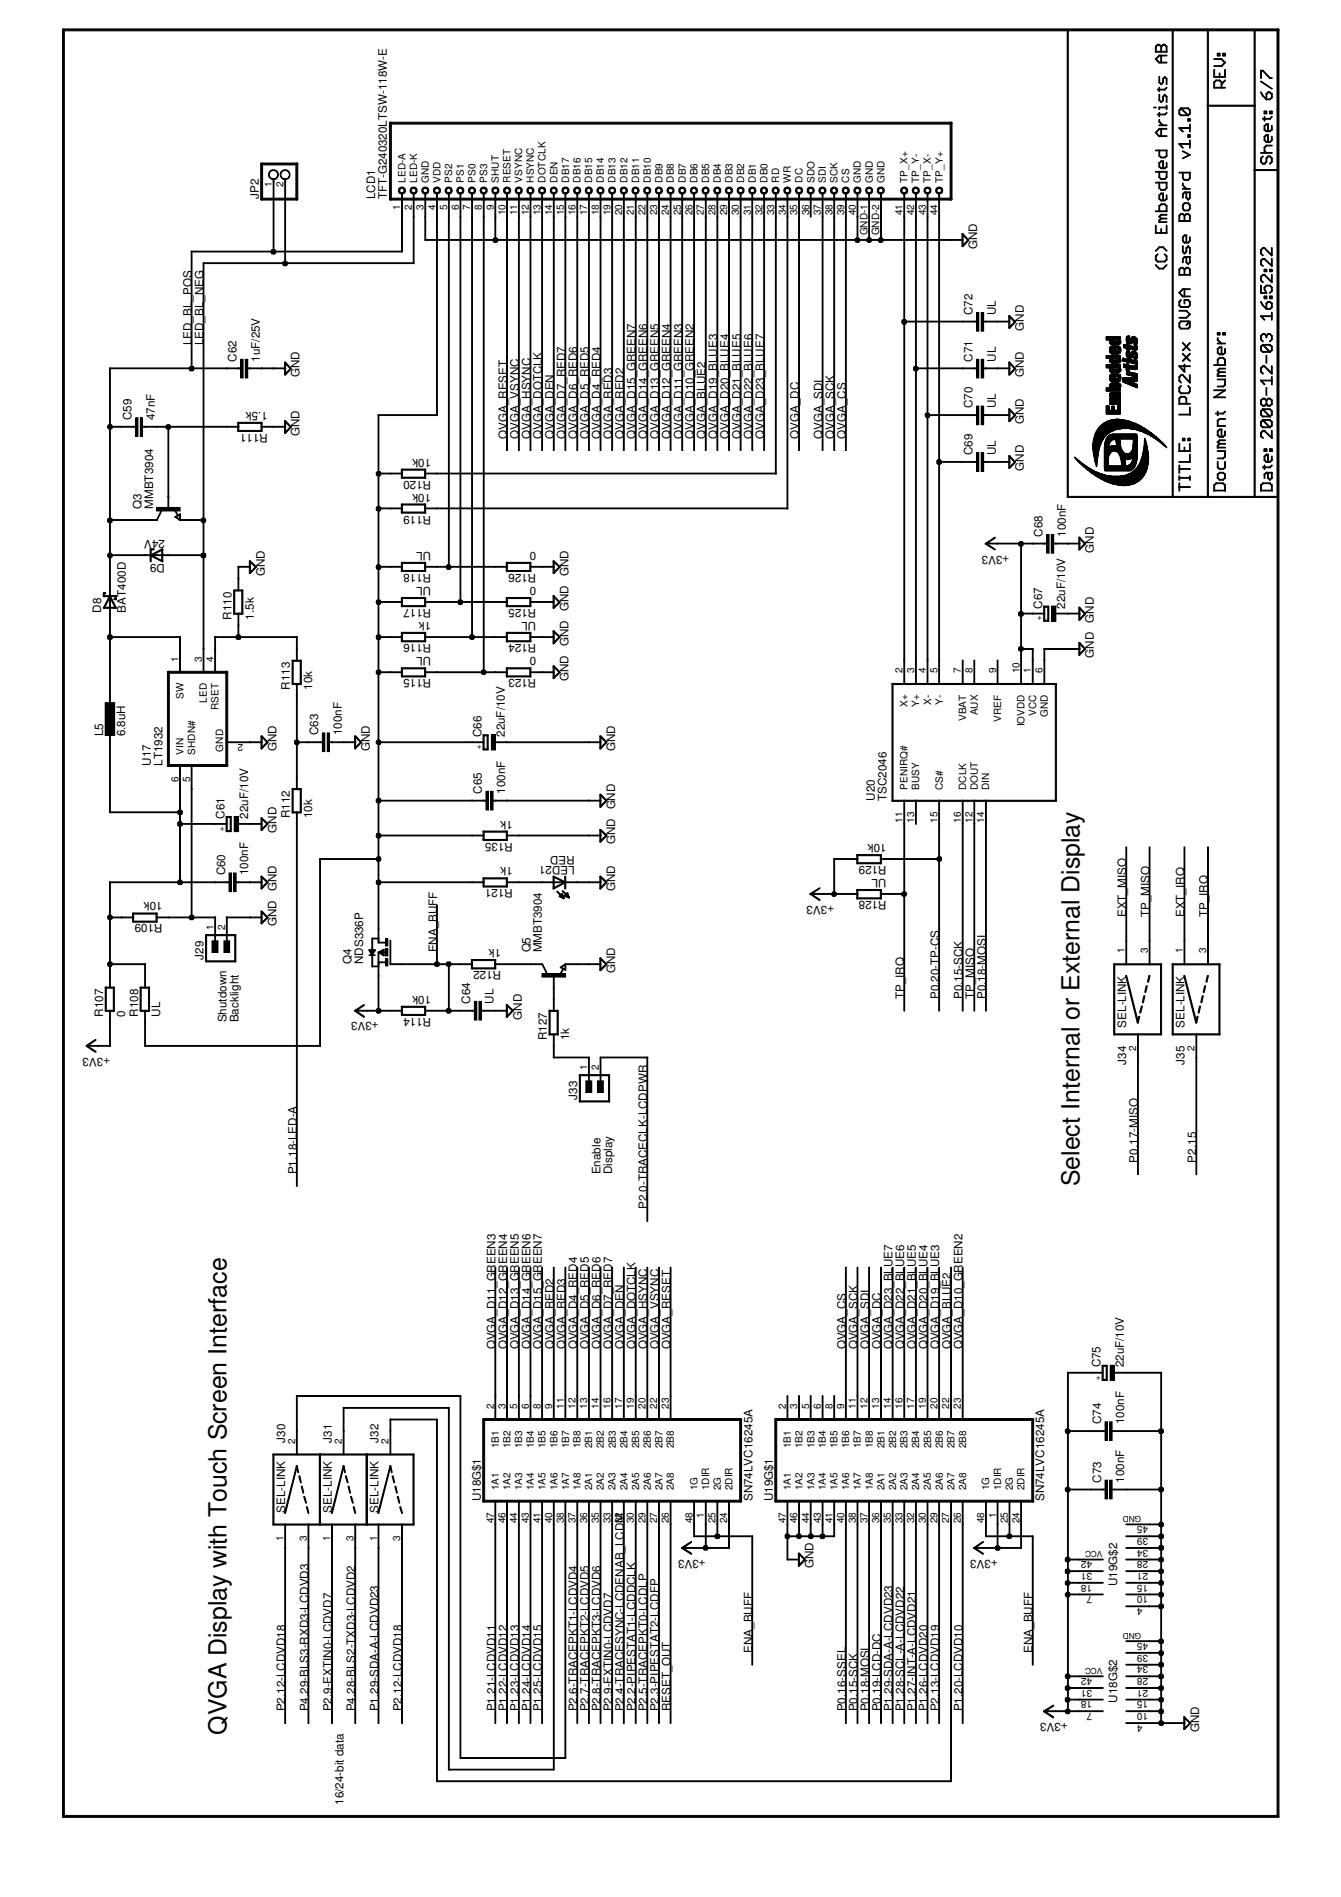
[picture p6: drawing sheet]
<svg xmlns="http://www.w3.org/2000/svg" width="210mm" height="297mm" viewBox="0 0 210 297" stroke-linecap="round" stroke-linejoin="round" font-family="sans-serif">
<defs><g id="words">
<g font-size="3.9">
<text x="169" y="185.7" transform="rotate(-90 169 185.7)">Select Internal or External Display</text>
<text x="35.5" y="271.7" transform="rotate(-90 35.5 271.7)">QVGA Display with Touch Screen Interface</text>
</g>
<g font-size="1.8">
<text x="40.5" y="31.2" transform="rotate(-90 40.5 31.2)">JP2</text>
<text x="58.7" y="31.2" transform="rotate(-90 58.7 31.2)">LCD1</text>
<text x="60.5" y="31.2" transform="rotate(-90 60.5 31.2)">TFT-G240320LTSW-118W-E</text>
<text x="153" y="39" transform="rotate(-90 153 39)">GND</text>
<text x="152.2" y="49.3" transform="rotate(-90 152.2 49.3)">C72</text>
<text x="155.9" y="49.3" transform="rotate(-90 155.9 49.3)">UL</text>
<text x="160.3" y="51.8" transform="rotate(-90 160.3 51.8)">GND</text>
<text x="30" y="54.1" transform="rotate(-90 30 54.1)">LED_BL_POS</text>
<text x="31.8" y="54.1" transform="rotate(-90 31.8 54.1)">LED_BL_NEG</text>
<text x="37" y="56.6" transform="rotate(-90 37 56.6)">C62</text>
<text x="40.7" y="56.6" transform="rotate(-90 40.7 56.6)">1uF/25V</text>
<text x="46.9" y="59.1" transform="rotate(-90 46.9 59.1)">GND</text>
<text x="152.2" y="56.6" transform="rotate(-90 152.2 56.6)">C71</text>
<text x="155.9" y="56.6" transform="rotate(-90 155.9 56.6)">UL</text>
<text x="160.3" y="59.1" transform="rotate(-90 160.3 59.1)">GND</text>
<text x="20.6" y="65.8" transform="rotate(-90 20.6 65.8)">C59</text>
<text x="24.3" y="65.8" transform="rotate(-90 24.3 65.8)">47nF</text>
<text x="41.9" y="64.5" transform="rotate(-180 41.9 64.5)">1.5k</text>
<text x="152.2" y="63.9" transform="rotate(-90 152.2 63.9)">C70</text>
<text x="155.9" y="63.9" transform="rotate(-90 155.9 63.9)">UL</text>
<text x="41.9" y="67.9" transform="rotate(-180 41.9 67.9)">R111</text>
<text x="46.9" y="68.2" transform="rotate(-90 46.9 68.2)">GND</text>
<text x="67.5" y="71.8" transform="rotate(-180 67.5 71.8)">10k</text>
<text x="79.4" y="68.7" transform="rotate(-90 79.4 68.7)">QVGA_RESET</text>
<text x="81.2" y="68.7" transform="rotate(-90 81.2 68.7)">QVGA_VSYNC</text>
<text x="83" y="68.7" transform="rotate(-90 83 68.7)">QVGA_HSYNC</text>
<text x="84.8" y="68.7" transform="rotate(-90 84.8 68.7)">QVGA_DOTCLK</text>
<text x="86.7" y="68.7" transform="rotate(-90 86.7 68.7)">QVGA_DEN</text>
<text x="88.5" y="68.7" transform="rotate(-90 88.5 68.7)">QVGA_D7_RED7</text>
<text x="90.3" y="68.7" transform="rotate(-90 90.3 68.7)">QVGA_D6_RED6</text>
<text x="92.2" y="68.7" transform="rotate(-90 92.2 68.7)">QVGA_D5_RED5</text>
<text x="94" y="68.7" transform="rotate(-90 94 68.7)">QVGA_D4_RED4</text>
<text x="95.8" y="68.7" transform="rotate(-90 95.8 68.7)">QVGA_RED3</text>
<text x="97.7" y="68.7" transform="rotate(-90 97.7 68.7)">QVGA_RED2</text>
<text x="99.5" y="68.7" transform="rotate(-90 99.5 68.7)">QVGA_D15_GREEN7</text>
<text x="101.3" y="68.7" transform="rotate(-90 101.3 68.7)">QVGA_D14_GREEN6</text>
<text x="103.1" y="68.7" transform="rotate(-90 103.1 68.7)">QVGA_D13_GREEN5</text>
<text x="104.9" y="68.7" transform="rotate(-90 104.9 68.7)">QVGA_D12_GREEN4</text>
<text x="106.8" y="68.7" transform="rotate(-90 106.8 68.7)">QVGA_D11_GREEN3</text>
<text x="108.6" y="68.7" transform="rotate(-90 108.6 68.7)">QVGA_D10_GREEN2</text>
<text x="110.4" y="68.7" transform="rotate(-90 110.4 68.7)">QVGA_BLUE2</text>
<text x="112.3" y="68.7" transform="rotate(-90 112.3 68.7)">QVGA_D19_BLUE3</text>
<text x="114.1" y="68.7" transform="rotate(-90 114.1 68.7)">QVGA_D20_BLUE4</text>
<text x="116" y="68.7" transform="rotate(-90 116 68.7)">QVGA_D21_BLUE5</text>
<text x="117.8" y="68.7" transform="rotate(-90 117.8 68.7)">QVGA_D22_BLUE6</text>
<text x="119.6" y="68.7" transform="rotate(-90 119.6 68.7)">QVGA_D23_BLUE7</text>
<text x="125.1" y="68.7" transform="rotate(-90 125.1 68.7)">QVGA_DC</text>
<text x="128.7" y="68.7" transform="rotate(-90 128.7 68.7)">QVGA_SDI</text>
<text x="130.6" y="68.7" transform="rotate(-90 130.6 68.7)">QVGA_SCK</text>
<text x="132.4" y="68.7" transform="rotate(-90 132.4 68.7)">QVGA_CS</text>
<text x="152.2" y="71.2" transform="rotate(-90 152.2 71.2)">C69</text>
<text x="155.9" y="71.2" transform="rotate(-90 155.9 71.2)">UL</text>
<text x="160.3" y="66.4" transform="rotate(-90 160.3 66.4)">GND</text>
<text x="67.5" y="75.3" transform="rotate(-180 67.5 75.3)">R120</text>
<text x="67.5" y="77.3" transform="rotate(-180 67.5 77.3)">10k</text>
<text x="160.3" y="73.7" transform="rotate(-90 160.3 73.7)">GND</text>
<text x="22.1" y="79.7" transform="rotate(-90 22.1 79.7)">Q3</text>
<text x="24" y="79.7" transform="rotate(-90 24 79.7)">MMBT3904</text>
<text x="67.5" y="80.7" transform="rotate(-180 67.5 80.7)">R119</text>
<text x="25.8" y="88.3" transform="rotate(-180 25.8 88.3)">D9</text>
<text x="25.8" y="84.5" transform="rotate(-180 25.8 84.5)">24V</text>
<text x="67.5" y="89.9" transform="rotate(-180 67.5 89.9)">R118</text>
<text x="67.5" y="86.4" transform="rotate(-180 67.5 86.4)">UL</text>
<text x="83.9" y="89.9" transform="rotate(-180 83.9 89.9)">R126</text>
<text x="83.9" y="86.4" transform="rotate(-180 83.9 86.4)">0</text>
<text x="158" y="87" transform="rotate(-180 158 87)">+3V3</text>
<text x="163.2" y="84" transform="rotate(-90 163.2 84)">C68</text>
<text x="166.8" y="84" transform="rotate(-90 166.8 84)">100nF</text>
<text x="171.2" y="86.5" transform="rotate(-90 171.2 86.5)">GND</text>
<text x="15.8" y="95.9" transform="rotate(-90 15.8 95.9)">D8</text>
<text x="19.7" y="95.9" transform="rotate(-90 19.7 95.9)">BAT400D</text>
<text x="41.4" y="90.2" transform="rotate(-90 41.4 90.2)">GND</text>
<text x="67.5" y="95.4" transform="rotate(-180 67.5 95.4)">R117</text>
<text x="67.5" y="91.9" transform="rotate(-180 67.5 91.9)">UL</text>
<text x="83.9" y="95.4" transform="rotate(-180 83.9 95.4)">R125</text>
<text x="83.9" y="91.9" transform="rotate(-180 83.9 91.9)">0</text>
<text x="89" y="95.7" transform="rotate(-90 89 95.7)">GND</text>
<text x="89" y="90.2" transform="rotate(-90 89 90.2)">GND</text>
<text x="163.1" y="95.3" transform="rotate(-90 163.1 95.3)">C67</text>
<text x="166.8" y="95.3" transform="rotate(-90 166.8 95.3)">22uF/10V</text>
<text x="36.2" y="97" transform="rotate(-90 36.2 97)">R110</text>
<text x="39.7" y="97" transform="rotate(-90 39.7 97)">1.5k</text>
<text x="67.5" y="100.8" transform="rotate(-180 67.5 100.8)">R116</text>
<text x="67.5" y="97.4" transform="rotate(-180 67.5 97.4)">1k</text>
<text x="83.9" y="100.8" transform="rotate(-180 83.9 100.8)">R124</text>
<text x="83.9" y="97.4" transform="rotate(-180 83.9 97.4)">UL</text>
<text x="89" y="101.1" transform="rotate(-90 89 101.1)">GND</text>
<text x="171.2" y="97.5" transform="rotate(-90 171.2 97.5)">GND</text>
<text x="45.4" y="108" transform="rotate(-90 45.4 108)">R113</text>
<text x="48.9" y="108" transform="rotate(-90 48.9 108)">10k</text>
<text x="67.5" y="106.3" transform="rotate(-180 67.5 106.3)">R115</text>
<text x="67.5" y="102.9" transform="rotate(-180 67.5 102.9)">UL</text>
<text x="83.9" y="106.3" transform="rotate(-180 83.9 106.3)">R123</text>
<text x="83.9" y="102.9" transform="rotate(-180 83.9 102.9)">0</text>
<text x="89" y="106.6" transform="rotate(-90 89 106.6)">GND</text>
<text x="171.2" y="103" transform="rotate(-90 171.2 103)">GND</text>
<text x="16.1" y="115.3" transform="rotate(-90 16.1 115.3)">L5</text>
<text x="19.6" y="115.3" transform="rotate(-90 19.6 115.3)">6.8uH</text>
<text x="23.6" y="119.9" transform="rotate(-90 23.6 119.9)">U17</text>
<text x="25.4" y="119.9" transform="rotate(-90 25.4 119.9)">LT1932</text>
<text x="43.3" y="117.6" transform="rotate(-90 43.3 117.6)">GND</text>
<text x="49.8" y="115.1" transform="rotate(-90 49.8 115.1)">C63</text>
<text x="53.5" y="115.1" transform="rotate(-90 53.5 115.1)">100nF</text>
<text x="57.9" y="117.6" transform="rotate(-90 57.9 117.6)">GND</text>
<text x="75.4" y="115.4" transform="rotate(-90 75.4 115.4)">C66</text>
<text x="79" y="115.4" transform="rotate(-90 79 115.4)">22uF/10V</text>
<text x="96.3" y="117.6" transform="rotate(-90 96.3 117.6)">GND</text>
<text x="75.4" y="124.3" transform="rotate(-90 75.4 124.3)">C65</text>
<text x="79.1" y="124.3" transform="rotate(-90 79.1 124.3)">100nF</text>
<text x="136.9" y="125.4" transform="rotate(-90 136.9 125.4)">U20</text>
<text x="138.8" y="125.4" transform="rotate(-90 138.8 125.4)">TSC2046</text>
<text x="35.1" y="128.2" transform="rotate(-90 35.1 128.2)">C61</text>
<text x="38.8" y="128.2" transform="rotate(-90 38.8 128.2)">22uF/10V</text>
<text x="43.3" y="130.4" transform="rotate(-90 43.3 130.4)">GND</text>
<text x="45.4" y="128.1" transform="rotate(-90 45.4 128.1)">R112</text>
<text x="48.9" y="128.1" transform="rotate(-90 48.9 128.1)">10k</text>
<text x="80.3" y="132" transform="rotate(-180 80.3 132)">R135</text>
<text x="80.3" y="128.5" transform="rotate(-180 80.3 128.5)">1k</text>
<text x="96.3" y="126.7" transform="rotate(-90 96.3 126.7)">GND</text>
<text x="35.2" y="137.1" transform="rotate(-90 35.2 137.1)">C60</text>
<text x="38.9" y="137.1" transform="rotate(-90 38.9 137.1)">100nF</text>
<text x="80.3" y="135.8" transform="rotate(-180 80.3 135.8)">1k</text>
<text x="90" y="135.6" transform="rotate(-180 90 135.6)">LED21</text>
<text x="90" y="134.1" transform="rotate(-180 90 134.1)">RED</text>
<text x="96.3" y="132.2" transform="rotate(-90 96.3 132.2)">GND</text>
<text x="138.8" y="135.6" transform="rotate(-180 138.8 135.6)">R129</text>
<text x="138.8" y="132.1" transform="rotate(-180 138.8 132.1)">10k</text>
<text x="138.8" y="137.6" transform="rotate(-180 138.8 137.6)">UL</text>
<text x="25.4" y="141.3" transform="rotate(-180 25.4 141.3)">10k</text>
<text x="43.3" y="139.5" transform="rotate(-90 43.3 139.5)">GND</text>
<text x="80.3" y="139.2" transform="rotate(-180 80.3 139.2)">R121</text>
<text x="96.3" y="139.5" transform="rotate(-90 96.3 139.5)">GND</text>
<text x="130.6" y="141.8" transform="rotate(-180 130.6 141.8)">+3V3</text>
<text x="138.8" y="141.1" transform="rotate(-180 138.8 141.1)">R128</text>
<text x="176.3" y="143.6" transform="rotate(-90 176.3 143.6)">EXT_MISO</text>
<text x="179.9" y="143.6" transform="rotate(-90 179.9 143.6)">TP_MISO</text>
<text x="185.4" y="143.6" transform="rotate(-90 185.4 143.6)">EXT_IRQ</text>
<text x="189.1" y="143.6" transform="rotate(-90 189.1 143.6)">TP_IRQ</text>
<text x="25.4" y="144.7" transform="rotate(-180 25.4 144.7)">R109</text>
<text x="43.3" y="145" transform="rotate(-90 43.3 145)">GND</text>
<text x="68.4" y="149.1" transform="rotate(-90 68.4 149.1)">ENA_BUFF</text>
<text x="78.4" y="148.6" transform="rotate(-180 78.4 148.6)">1k</text>
<text x="83" y="149.1" transform="rotate(-90 83 149.1)">Q5</text>
<text x="84.8" y="149.1" transform="rotate(-90 84.8 149.1)">MMBT3904</text>
<text x="31.8" y="150.3" transform="rotate(-90 31.8 150.3)">J29</text>
<text x="55" y="151" transform="rotate(-90 55 151)">Q4</text>
<text x="56.9" y="151" transform="rotate(-90 56.9 151)">NDS336P</text>
<text x="67.5" y="155.9" transform="rotate(-180 67.5 155.9)">10k</text>
<text x="78.4" y="152.1" transform="rotate(-180 78.4 152.1)">R122</text>
<text x="96.3" y="152.4" transform="rotate(-90 96.3 152.4)">GND</text>
<text x="16.1" y="159.2" transform="rotate(-90 16.1 159.2)">R107</text>
<text x="19.6" y="159.2" transform="rotate(-90 19.6 159.2)">0</text>
<text x="21.6" y="159.2" transform="rotate(-90 21.6 159.2)">R108</text>
<text x="25.1" y="159.2" transform="rotate(-90 25.1 159.2)">UL</text>
<text x="35.5" y="160.1" transform="rotate(-90 35.5 160.1)">Shutdown</text>
<text x="37.3" y="160.1" transform="rotate(-90 37.3 160.1)">Backlight</text>
<text x="59.3" y="160.1" transform="rotate(-180 59.3 160.1)">+3V3</text>
<text x="67.5" y="159.3" transform="rotate(-180 67.5 159.3)">R114</text>
<text x="73.6" y="157.2" transform="rotate(-90 73.6 157.2)">C64</text>
<text x="77.3" y="157.2" transform="rotate(-90 77.3 157.2)">UL</text>
<text x="81.7" y="159.6" transform="rotate(-90 81.7 159.6)">GND</text>
<text x="141.5" y="156.5" transform="rotate(-90 141.5 156.5)">TP_IRQ</text>
<text x="147" y="156.5" transform="rotate(-90 147 156.5)">P0.20-TP-CS</text>
<text x="150.7" y="156.5" transform="rotate(-90 150.7 156.5)">P0.15-SCK</text>
<text x="152.5" y="156.5" transform="rotate(-90 152.5 156.5)">TP_MISO</text>
<text x="154.3" y="156.5" transform="rotate(-90 154.3 156.5)">P0.18-MOSI</text>
<text x="176.3" y="160.9" transform="rotate(-90 176.3 160.9)">SEL-LINK</text>
<text x="185.4" y="160.9" transform="rotate(-90 185.4 160.9)">SEL-LINK</text>
<text x="17.2" y="165.6" transform="rotate(-180 17.2 165.6)">+3V3</text>
<text x="85.6" y="162.9" transform="rotate(-90 85.6 162.9)">R127</text>
<text x="89.1" y="162.9" transform="rotate(-90 89.1 162.9)">1k</text>
<text x="176.3" y="166.8" transform="rotate(-90 176.3 166.8)">J34</text>
<text x="185.4" y="166.8" transform="rotate(-90 185.4 166.8)">J35</text>
<text x="90.3" y="172.2" transform="rotate(-90 90.3 172.2)">J33</text>
<text x="46.5" y="183.9" transform="rotate(-90 46.5 183.9)">P1.18-LED-A</text>
<text x="94" y="183.9" transform="rotate(-90 94 183.9)">Enable</text>
<text x="95.8" y="183.9" transform="rotate(-90 95.8 183.9)">Display</text>
<text x="178.1" y="182" transform="rotate(-90 178.1 182)">P0.17-MISO</text>
<text x="187.2" y="182" transform="rotate(-90 187.2 182)">P2.15</text>
<text x="101.3" y="189.4" transform="rotate(-90 101.3 189.4)">P2.0-TRACECLK-LCDPWR</text>
<text x="77.6" y="211.3" transform="rotate(-90 77.6 211.3)">QVGA_D11_GREEN3</text>
<text x="79.4" y="211.3" transform="rotate(-90 79.4 211.3)">QVGA_D12_GREEN4</text>
<text x="81.2" y="211.3" transform="rotate(-90 81.2 211.3)">QVGA_D13_GREEN5</text>
<text x="83" y="211.3" transform="rotate(-90 83 211.3)">QVGA_D14_GREEN6</text>
<text x="84.8" y="211.3" transform="rotate(-90 84.8 211.3)">QVGA_D15_GREEN7</text>
<text x="86.7" y="211.3" transform="rotate(-90 86.7 211.3)">QVGA_RED2</text>
<text x="88.5" y="211.3" transform="rotate(-90 88.5 211.3)">QVGA_RED3</text>
<text x="90.3" y="211.3" transform="rotate(-90 90.3 211.3)">QVGA_D4_RED4</text>
<text x="92.2" y="211.3" transform="rotate(-90 92.2 211.3)">QVGA_D5_RED5</text>
<text x="94" y="211.3" transform="rotate(-90 94 211.3)">QVGA_D6_RED6</text>
<text x="95.8" y="211.3" transform="rotate(-90 95.8 211.3)">QVGA_D7_RED7</text>
<text x="97.7" y="211.3" transform="rotate(-90 97.7 211.3)">QVGA_DEN</text>
<text x="99.5" y="211.3" transform="rotate(-90 99.5 211.3)">QVGA_DOTCLK</text>
<text x="101.3" y="211.3" transform="rotate(-90 101.3 211.3)">QVGA_HSYNC</text>
<text x="103.1" y="211.3" transform="rotate(-90 103.1 211.3)">QVGA_VSYNC</text>
<text x="104.9" y="211.3" transform="rotate(-90 104.9 211.3)">QVGA_RESET</text>
<text x="132.4" y="211.3" transform="rotate(-90 132.4 211.3)">QVGA_CS</text>
<text x="134.2" y="211.3" transform="rotate(-90 134.2 211.3)">QVGA_SCK</text>
<text x="136.1" y="211.3" transform="rotate(-90 136.1 211.3)">QVGA_SDI</text>
<text x="137.9" y="211.3" transform="rotate(-90 137.9 211.3)">QVGA_DC</text>
<text x="139.7" y="211.3" transform="rotate(-90 139.7 211.3)">QVGA_D23_BLUE7</text>
<text x="141.5" y="211.3" transform="rotate(-90 141.5 211.3)">QVGA_D22_BLUE6</text>
<text x="143.3" y="211.3" transform="rotate(-90 143.3 211.3)">QVGA_D21_BLUE5</text>
<text x="145.2" y="211.3" transform="rotate(-90 145.2 211.3)">QVGA_D20_BLUE4</text>
<text x="147" y="211.3" transform="rotate(-90 147 211.3)">QVGA_D19_BLUE3</text>
<text x="148.8" y="211.3" transform="rotate(-90 148.8 211.3)">QVGA_BLUE2</text>
<text x="150.7" y="211.3" transform="rotate(-90 150.7 211.3)">QVGA_D10_GREEN2</text>
<text x="172.3" y="214.1" transform="rotate(-90 172.3 214.1)">C75</text>
<text x="175.9" y="214.1" transform="rotate(-90 175.9 214.1)">22uF/10V</text>
<text x="44.6" y="225.9" transform="rotate(-90 44.6 225.9)">J30</text>
<text x="51.9" y="225.9" transform="rotate(-90 51.9 225.9)">J31</text>
<text x="59.3" y="225.9" transform="rotate(-90 59.3 225.9)">J32</text>
<text x="172.3" y="223" transform="rotate(-90 172.3 223)">C74</text>
<text x="176" y="223" transform="rotate(-90 176 223)">100nF</text>
<text x="172.3" y="232.2" transform="rotate(-90 172.3 232.2)">C73</text>
<text x="176" y="232.2" transform="rotate(-90 176 232.2)">100nF</text>
<text x="44.6" y="236.9" transform="rotate(-90 44.6 236.9)">SEL-LINK</text>
<text x="51.9" y="236.9" transform="rotate(-90 51.9 236.9)">SEL-LINK</text>
<text x="59.3" y="236.9" transform="rotate(-90 59.3 236.9)">SEL-LINK</text>
<text x="75.3" y="235.1" transform="rotate(-90 75.3 235.1)">U18G$1</text>
<text x="117.8" y="235.1" transform="rotate(-90 117.8 235.1)">SN74LVC16245A</text>
<text x="120.9" y="235.1" transform="rotate(-90 120.9 235.1)">U19G$1</text>
<text x="163.4" y="235.1" transform="rotate(-90 163.4 235.1)">SN74LVC16245A</text>
<text x="110.4" y="244.2" transform="rotate(-180 110.4 244.2)">+3V3</text>
<text x="127.3" y="245.6" transform="rotate(-90 127.3 245.6)">GND</text>
<text x="156.2" y="244.2" transform="rotate(-180 156.2 244.2)">+3V3</text>
<text x="174.9" y="248.3" transform="rotate(-90 174.9 248.3)">U19G$2</text>
<text x="117.8" y="258.8" transform="rotate(-90 117.8 258.8)">ENA_BUFF</text>
<text x="161.6" y="258.8" transform="rotate(-90 161.6 258.8)">ENA_BUFF</text>
<text x="44.6" y="268" transform="rotate(-90 44.6 268)">P2.12-LCDVD18</text>
<text x="48.3" y="268" transform="rotate(-90 48.3 268)">P4.29-BLS3-RXD3-LCDVD3</text>
<text x="51.9" y="268" transform="rotate(-90 51.9 268)">P2.9-EXTIN0-LCDVD7</text>
<text x="55.6" y="268" transform="rotate(-90 55.6 268)">P4.28-BLS2-TXD3-LCDVD2</text>
<text x="59.3" y="268" transform="rotate(-90 59.3 268)">P1.29-SDA-A-LCDVD23</text>
<text x="62.9" y="268" transform="rotate(-90 62.9 268)">P2.12-LCDVD18</text>
<text x="77.6" y="268" transform="rotate(-90 77.6 268)">P1.21-LCDVD11</text>
<text x="79.4" y="268" transform="rotate(-90 79.4 268)">P1.22-LCDVD12</text>
<text x="81.2" y="268" transform="rotate(-90 81.2 268)">P1.23-LCDVD13</text>
<text x="83" y="268" transform="rotate(-90 83 268)">P1.24-LCDVD14</text>
<text x="84.8" y="268" transform="rotate(-90 84.8 268)">P1.25-LCDVD15</text>
<text x="90.3" y="268" transform="rotate(-90 90.3 268)">P2.6-TRACEPKT1-LCDVD4</text>
<text x="92.2" y="268" transform="rotate(-90 92.2 268)">P2.7-TRACEPKT2-LCDVD5</text>
<text x="94" y="268" transform="rotate(-90 94 268)">P2.8-TRACEPKT3-LCDVD6</text>
<text x="95.8" y="268" transform="rotate(-90 95.8 268)">P2.9-EXTIN0-LCDVD7</text>
<text x="97.7" y="268" transform="rotate(-90 97.7 268)">P2.4-TRACESYNC-LCDENAB_LCDM</text>
<text x="99.5" y="268" transform="rotate(-90 99.5 268)">P2.2-PIPESTAT1-LCDDCLK</text>
<text x="101.3" y="268" transform="rotate(-90 101.3 268)">P2.5-TRACEPKT0-LCDLP</text>
<text x="103.1" y="268" transform="rotate(-90 103.1 268)">P2.3-PIPESTAT2-LCDFP</text>
<text x="104.9" y="268" transform="rotate(-90 104.9 268)">RESET_OUT</text>
<text x="132.4" y="268" transform="rotate(-90 132.4 268)">P0.16-SSEL</text>
<text x="134.2" y="268" transform="rotate(-90 134.2 268)">P0.15-SCK</text>
<text x="136.1" y="268" transform="rotate(-90 136.1 268)">P0.18-MOSI</text>
<text x="137.9" y="268" transform="rotate(-90 137.9 268)">P0.19-LCD-DC</text>
<text x="139.7" y="268" transform="rotate(-90 139.7 268)">P1.29-SDA-A-LCDVD23</text>
<text x="141.5" y="268" transform="rotate(-90 141.5 268)">P1.28-SCL-A-LCDVD22</text>
<text x="143.3" y="268" transform="rotate(-90 143.3 268)">P1.27-INT-A-LCDVD21</text>
<text x="145.2" y="268" transform="rotate(-90 145.2 268)">P1.26-LCDVD20</text>
<text x="147" y="268" transform="rotate(-90 147 268)">P2.13-LCDVD19</text>
<text x="150.7" y="268" transform="rotate(-90 150.7 268)">P1.20-LCDVD10</text>
<text x="167.1" y="269.8" transform="rotate(-180 167.1 269.8)">+3V3</text>
<text x="174.9" y="266.6" transform="rotate(-90 174.9 266.6)">U18G$2</text>
<text x="187.7" y="271.2" transform="rotate(-90 187.7 271.2)">GND</text>
<text x="53.8" y="282.6" transform="rotate(-90 53.8 282.6)">16/24-bit data</text>
</g>
<g font-size="1.6">
<text x="42.5" y="29.2" transform="rotate(-90 42.5 29.2)">1</text>
<text x="44.4" y="29.2" transform="rotate(-90 44.4 29.2)">2</text>
<text x="63.5" y="28.6" transform="rotate(-90 63.5 28.6)">LED-A</text>
<text x="65.3" y="28.6" transform="rotate(-90 65.3 28.6)">LED-K</text>
<text x="67.1" y="28.6" transform="rotate(-90 67.1 28.6)">GND</text>
<text x="69" y="28.6" transform="rotate(-90 69 28.6)">VDD</text>
<text x="70.8" y="28.6" transform="rotate(-90 70.8 28.6)">PS2</text>
<text x="72.6" y="28.6" transform="rotate(-90 72.6 28.6)">PS1</text>
<text x="74.4" y="28.6" transform="rotate(-90 74.4 28.6)">PS0</text>
<text x="76.2" y="28.6" transform="rotate(-90 76.2 28.6)">PS3</text>
<text x="78.1" y="28.6" transform="rotate(-90 78.1 28.6)">SHUT</text>
<text x="79.9" y="28.6" transform="rotate(-90 79.9 28.6)">RESET</text>
<text x="81.7" y="28.6" transform="rotate(-90 81.7 28.6)">VSYNC</text>
<text x="83.6" y="28.6" transform="rotate(-90 83.6 28.6)">HSYNC</text>
<text x="85.4" y="28.6" transform="rotate(-90 85.4 28.6)">DOTCLK</text>
<text x="87.2" y="28.6" transform="rotate(-90 87.2 28.6)">DEN</text>
<text x="89.1" y="28.6" transform="rotate(-90 89.1 28.6)">DB17</text>
<text x="90.9" y="28.6" transform="rotate(-90 90.9 28.6)">DB16</text>
<text x="92.7" y="28.6" transform="rotate(-90 92.7 28.6)">DB15</text>
<text x="94.5" y="28.6" transform="rotate(-90 94.5 28.6)">DB14</text>
<text x="96.4" y="28.6" transform="rotate(-90 96.4 28.6)">DB13</text>
<text x="98.2" y="28.6" transform="rotate(-90 98.2 28.6)">DB12</text>
<text x="100" y="28.6" transform="rotate(-90 100 28.6)">DB11</text>
<text x="101.9" y="28.6" transform="rotate(-90 101.9 28.6)">DB10</text>
<text x="103.7" y="28.6" transform="rotate(-90 103.7 28.6)">DB9</text>
<text x="105.5" y="28.6" transform="rotate(-90 105.5 28.6)">DB8</text>
<text x="107.4" y="28.6" transform="rotate(-90 107.4 28.6)">DB7</text>
<text x="109.2" y="28.6" transform="rotate(-90 109.2 28.6)">DB6</text>
<text x="111" y="28.6" transform="rotate(-90 111 28.6)">DB5</text>
<text x="112.8" y="28.6" transform="rotate(-90 112.8 28.6)">DB4</text>
<text x="114.6" y="28.6" transform="rotate(-90 114.6 28.6)">DB3</text>
<text x="116.5" y="28.6" transform="rotate(-90 116.5 28.6)">DB2</text>
<text x="118.3" y="28.6" transform="rotate(-90 118.3 28.6)">DB1</text>
<text x="120.1" y="28.6" transform="rotate(-90 120.1 28.6)">DB0</text>
<text x="122" y="28.6" transform="rotate(-90 122 28.6)">RD</text>
<text x="123.8" y="28.6" transform="rotate(-90 123.8 28.6)">WR</text>
<text x="125.6" y="28.6" transform="rotate(-90 125.6 28.6)">DC</text>
<text x="127.5" y="28.6" transform="rotate(-90 127.5 28.6)">SDO</text>
<text x="129.3" y="28.6" transform="rotate(-90 129.3 28.6)">SDI</text>
<text x="131.1" y="28.6" transform="rotate(-90 131.1 28.6)">SCK</text>
<text x="132.9" y="28.6" transform="rotate(-90 132.9 28.6)">CS</text>
<text x="134.7" y="28.6" transform="rotate(-90 134.7 28.6)">GND</text>
<text x="136.6" y="28.6" transform="rotate(-90 136.6 28.6)">GND</text>
<text x="138.4" y="28.6" transform="rotate(-90 138.4 28.6)">GND</text>
<text x="142.1" y="28.6" transform="rotate(-90 142.1 28.6)">TP_X+</text>
<text x="143.9" y="28.6" transform="rotate(-90 143.9 28.6)">TP_Y-</text>
<text x="145.7" y="28.6" transform="rotate(-90 145.7 28.6)">TP_X-</text>
<text x="147.6" y="28.6" transform="rotate(-90 147.6 28.6)">TP_Y+</text>
<text x="62.7" y="32.9" transform="rotate(-90 62.7 32.9)">1</text>
<text x="64.5" y="32.9" transform="rotate(-90 64.5 32.9)">2</text>
<text x="66.3" y="32.9" transform="rotate(-90 66.3 32.9)">3</text>
<text x="68.2" y="32.9" transform="rotate(-90 68.2 32.9)">4</text>
<text x="70" y="32.9" transform="rotate(-90 70 32.9)">5</text>
<text x="71.8" y="32.9" transform="rotate(-90 71.8 32.9)">6</text>
<text x="73.6" y="32.9" transform="rotate(-90 73.6 32.9)">7</text>
<text x="75.4" y="32.9" transform="rotate(-90 75.4 32.9)">8</text>
<text x="77.3" y="32.9" transform="rotate(-90 77.3 32.9)">9</text>
<text x="79.1" y="33.7" transform="rotate(-90 79.1 33.7)">10</text>
<text x="80.9" y="33.7" transform="rotate(-90 80.9 33.7)">11</text>
<text x="82.8" y="33.7" transform="rotate(-90 82.8 33.7)">12</text>
<text x="84.6" y="33.7" transform="rotate(-90 84.6 33.7)">13</text>
<text x="86.4" y="33.7" transform="rotate(-90 86.4 33.7)">14</text>
<text x="88.3" y="33.7" transform="rotate(-90 88.3 33.7)">15</text>
<text x="90.1" y="33.7" transform="rotate(-90 90.1 33.7)">16</text>
<text x="91.9" y="33.7" transform="rotate(-90 91.9 33.7)">17</text>
<text x="93.7" y="33.7" transform="rotate(-90 93.7 33.7)">18</text>
<text x="95.5" y="33.7" transform="rotate(-90 95.5 33.7)">19</text>
<text x="97.4" y="33.7" transform="rotate(-90 97.4 33.7)">20</text>
<text x="99.2" y="33.7" transform="rotate(-90 99.2 33.7)">21</text>
<text x="101" y="33.7" transform="rotate(-90 101 33.7)">22</text>
<text x="102.9" y="33.7" transform="rotate(-90 102.9 33.7)">23</text>
<text x="104.7" y="33.7" transform="rotate(-90 104.7 33.7)">24</text>
<text x="106.6" y="33.7" transform="rotate(-90 106.6 33.7)">25</text>
<text x="108.4" y="33.7" transform="rotate(-90 108.4 33.7)">26</text>
<text x="110.2" y="33.7" transform="rotate(-90 110.2 33.7)">27</text>
<text x="112" y="33.7" transform="rotate(-90 112 33.7)">28</text>
<text x="113.8" y="33.7" transform="rotate(-90 113.8 33.7)">29</text>
<text x="115.7" y="33.7" transform="rotate(-90 115.7 33.7)">30</text>
<text x="117.5" y="33.7" transform="rotate(-90 117.5 33.7)">31</text>
<text x="119.3" y="33.7" transform="rotate(-90 119.3 33.7)">32</text>
<text x="121.2" y="33.7" transform="rotate(-90 121.2 33.7)">33</text>
<text x="123" y="33.7" transform="rotate(-90 123 33.7)">34</text>
<text x="124.8" y="33.7" transform="rotate(-90 124.8 33.7)">35</text>
<text x="126.7" y="33.7" transform="rotate(-90 126.7 33.7)">36</text>
<text x="128.5" y="33.7" transform="rotate(-90 128.5 33.7)">37</text>
<text x="130.3" y="33.7" transform="rotate(-90 130.3 33.7)">38</text>
<text x="132.1" y="33.7" transform="rotate(-90 132.1 33.7)">39</text>
<text x="133.9" y="33.7" transform="rotate(-90 133.9 33.7)">40</text>
<text x="141.3" y="33.7" transform="rotate(-90 141.3 33.7)">41</text>
<text x="143.1" y="33.7" transform="rotate(-90 143.1 33.7)">42</text>
<text x="144.9" y="33.7" transform="rotate(-90 144.9 33.7)">43</text>
<text x="146.8" y="33.7" transform="rotate(-90 146.8 33.7)">44</text>
<text x="135.8" y="36.9" transform="rotate(-90 135.8 36.9)">GND-1</text>
<text x="137.6" y="36.9" transform="rotate(-90 137.6 36.9)">GND-2</text>
<text x="27.9" y="103.6" transform="rotate(-90 27.9 103.6)">1</text>
<text x="31.6" y="103.6" transform="rotate(-90 31.6 103.6)">3</text>
<text x="33.4" y="103.6" transform="rotate(-90 33.4 103.6)">4</text>
<text x="141.3" y="105.4" transform="rotate(-90 141.3 105.4)">2</text>
<text x="143.1" y="105.4" transform="rotate(-90 143.1 105.4)">3</text>
<text x="144.9" y="105.4" transform="rotate(-90 144.9 105.4)">4</text>
<text x="146.8" y="105.4" transform="rotate(-90 146.8 105.4)">5</text>
<text x="150.4" y="105.4" transform="rotate(-90 150.4 105.4)">7</text>
<text x="152.2" y="105.4" transform="rotate(-90 152.2 105.4)">8</text>
<text x="155.9" y="105.4" transform="rotate(-90 155.9 105.4)">9</text>
<text x="159.6" y="105.4" transform="rotate(-90 159.6 105.4)">10</text>
<text x="161.4" y="105.4" transform="rotate(-90 161.4 105.4)">1</text>
<text x="163.2" y="105.4" transform="rotate(-90 163.2 105.4)">6</text>
<text x="28.7" y="109.5" transform="rotate(-90 28.7 109.5)">SW</text>
<text x="32.4" y="110" transform="rotate(-90 32.4 110)">LED</text>
<text x="34.2" y="111.2" transform="rotate(-90 34.2 111.2)">RSET</text>
<text x="142.1" y="110.7" transform="rotate(-90 142.1 110.7)">X+</text>
<text x="143.9" y="110.7" transform="rotate(-90 143.9 110.7)">Y+</text>
<text x="145.8" y="110.3" transform="rotate(-90 145.8 110.3)">X-</text>
<text x="147.6" y="110.3" transform="rotate(-90 147.6 110.3)">Y-</text>
<text x="151.2" y="112.9" transform="rotate(-90 151.2 112.9)">VBAT</text>
<text x="153" y="112" transform="rotate(-90 153 112)">AUX</text>
<text x="156.7" y="113" transform="rotate(-90 156.7 113)">VREF</text>
<text x="160.4" y="113.7" transform="rotate(-90 160.4 113.7)">IOVDD</text>
<text x="162.2" y="112.1" transform="rotate(-90 162.2 112.1)">VCC</text>
<text x="164" y="112.3" transform="rotate(-90 164 112.3)">GND</text>
<text x="28.7" y="118.2" transform="rotate(-90 28.7 118.2)">VIN</text>
<text x="30.6" y="118.2" transform="rotate(-90 30.6 118.2)">SHDN#</text>
<text x="34.9" y="117.7" transform="rotate(-90 34.9 117.7)">GND</text>
<text x="38.1" y="116.5" transform="rotate(-180 38.1 116.5)">2</text>
<text x="27.9" y="122.5" transform="rotate(-90 27.9 122.5)">6</text>
<text x="29.8" y="122.5" transform="rotate(-90 29.8 122.5)">5</text>
<text x="142.1" y="123.7" transform="rotate(-90 142.1 123.7)">PENIRQ#</text>
<text x="143.9" y="123.7" transform="rotate(-90 143.9 123.7)">BUSY</text>
<text x="147.6" y="123.7" transform="rotate(-90 147.6 123.7)">CS#</text>
<text x="151.2" y="123.7" transform="rotate(-90 151.2 123.7)">DCLK</text>
<text x="153" y="123.7" transform="rotate(-90 153 123.7)">DOUT</text>
<text x="154.9" y="123.7" transform="rotate(-90 154.9 123.7)">DIN</text>
<text x="141.3" y="128.8" transform="rotate(-90 141.3 128.8)">11</text>
<text x="143.1" y="128.8" transform="rotate(-90 143.1 128.8)">13</text>
<text x="146.8" y="128.8" transform="rotate(-90 146.8 128.8)">15</text>
<text x="150.4" y="128.8" transform="rotate(-90 150.4 128.8)">16</text>
<text x="152.2" y="128.8" transform="rotate(-90 152.2 128.8)">12</text>
<text x="154.1" y="128.8" transform="rotate(-90 154.1 128.8)">14</text>
<text x="33.4" y="145.6" transform="rotate(-90 33.4 145.6)">1</text>
<text x="35.2" y="145.6" transform="rotate(-90 35.2 145.6)">2</text>
<text x="176" y="149.3" transform="rotate(-90 176 149.3)">1</text>
<text x="179.7" y="149.3" transform="rotate(-90 179.7 149.3)">3</text>
<text x="185.2" y="149.3" transform="rotate(-90 185.2 149.3)">1</text>
<text x="188.8" y="149.3" transform="rotate(-90 188.8 149.3)">3</text>
<text x="91.9" y="167.6" transform="rotate(-90 91.9 167.6)">1</text>
<text x="93.7" y="167.6" transform="rotate(-90 93.7 167.6)">2</text>
<text x="177.8" y="164.5" transform="rotate(-90 177.8 164.5)">2</text>
<text x="187" y="164.5" transform="rotate(-90 187 164.5)">2</text>
<text x="77.3" y="220.6" transform="rotate(-90 77.3 220.6)">2</text>
<text x="79.1" y="220.6" transform="rotate(-90 79.1 220.6)">3</text>
<text x="80.9" y="220.6" transform="rotate(-90 80.9 220.6)">5</text>
<text x="82.8" y="220.6" transform="rotate(-90 82.8 220.6)">6</text>
<text x="84.6" y="220.6" transform="rotate(-90 84.6 220.6)">8</text>
<text x="86.4" y="220.6" transform="rotate(-90 86.4 220.6)">9</text>
<text x="88.3" y="220.6" transform="rotate(-90 88.3 220.6)">11</text>
<text x="90.1" y="220.6" transform="rotate(-90 90.1 220.6)">12</text>
<text x="91.9" y="220.6" transform="rotate(-90 91.9 220.6)">13</text>
<text x="93.7" y="220.6" transform="rotate(-90 93.7 220.6)">14</text>
<text x="95.5" y="220.6" transform="rotate(-90 95.5 220.6)">16</text>
<text x="97.4" y="220.6" transform="rotate(-90 97.4 220.6)">17</text>
<text x="99.2" y="220.6" transform="rotate(-90 99.2 220.6)">19</text>
<text x="101" y="220.6" transform="rotate(-90 101 220.6)">20</text>
<text x="102.9" y="220.6" transform="rotate(-90 102.9 220.6)">22</text>
<text x="104.7" y="220.6" transform="rotate(-90 104.7 220.6)">23</text>
<text x="123" y="220.6" transform="rotate(-90 123 220.6)">2</text>
<text x="124.8" y="220.6" transform="rotate(-90 124.8 220.6)">3</text>
<text x="126.7" y="220.6" transform="rotate(-90 126.7 220.6)">5</text>
<text x="128.5" y="220.6" transform="rotate(-90 128.5 220.6)">6</text>
<text x="130.3" y="220.6" transform="rotate(-90 130.3 220.6)">8</text>
<text x="132.1" y="220.6" transform="rotate(-90 132.1 220.6)">9</text>
<text x="133.9" y="220.6" transform="rotate(-90 133.9 220.6)">11</text>
<text x="135.8" y="220.6" transform="rotate(-90 135.8 220.6)">12</text>
<text x="137.6" y="220.6" transform="rotate(-90 137.6 220.6)">13</text>
<text x="139.4" y="220.6" transform="rotate(-90 139.4 220.6)">14</text>
<text x="141.3" y="220.6" transform="rotate(-90 141.3 220.6)">16</text>
<text x="143.1" y="220.6" transform="rotate(-90 143.1 220.6)">17</text>
<text x="144.9" y="220.6" transform="rotate(-90 144.9 220.6)">19</text>
<text x="146.8" y="220.6" transform="rotate(-90 146.8 220.6)">20</text>
<text x="148.6" y="220.6" transform="rotate(-90 148.6 220.6)">22</text>
<text x="150.4" y="220.6" transform="rotate(-90 150.4 220.6)">23</text>
<text x="46.2" y="226.1" transform="rotate(-90 46.2 226.1)">2</text>
<text x="53.5" y="226.1" transform="rotate(-90 53.5 226.1)">2</text>
<text x="60.8" y="226.1" transform="rotate(-90 60.8 226.1)">2</text>
<text x="78.1" y="226.8" transform="rotate(-90 78.1 226.8)">1B1</text>
<text x="79.9" y="226.8" transform="rotate(-90 79.9 226.8)">1B2</text>
<text x="81.7" y="226.8" transform="rotate(-90 81.7 226.8)">1B3</text>
<text x="83.6" y="226.8" transform="rotate(-90 83.6 226.8)">1B4</text>
<text x="85.4" y="226.8" transform="rotate(-90 85.4 226.8)">1B5</text>
<text x="87.2" y="226.8" transform="rotate(-90 87.2 226.8)">1B6</text>
<text x="89.1" y="226.8" transform="rotate(-90 89.1 226.8)">1B7</text>
<text x="90.9" y="226.8" transform="rotate(-90 90.9 226.8)">1B8</text>
<text x="92.7" y="226.8" transform="rotate(-90 92.7 226.8)">2B1</text>
<text x="94.5" y="226.8" transform="rotate(-90 94.5 226.8)">2B2</text>
<text x="96.4" y="226.8" transform="rotate(-90 96.4 226.8)">2B3</text>
<text x="98.2" y="226.8" transform="rotate(-90 98.2 226.8)">2B4</text>
<text x="100" y="226.8" transform="rotate(-90 100 226.8)">2B5</text>
<text x="101.9" y="226.8" transform="rotate(-90 101.9 226.8)">2B6</text>
<text x="103.7" y="226.8" transform="rotate(-90 103.7 226.8)">2B7</text>
<text x="105.5" y="226.8" transform="rotate(-90 105.5 226.8)">2B8</text>
<text x="123.8" y="226.8" transform="rotate(-90 123.8 226.8)">1B1</text>
<text x="125.6" y="226.8" transform="rotate(-90 125.6 226.8)">1B2</text>
<text x="127.5" y="226.8" transform="rotate(-90 127.5 226.8)">1B3</text>
<text x="129.3" y="226.8" transform="rotate(-90 129.3 226.8)">1B4</text>
<text x="131.1" y="226.8" transform="rotate(-90 131.1 226.8)">1B5</text>
<text x="132.9" y="226.8" transform="rotate(-90 132.9 226.8)">1B6</text>
<text x="134.7" y="226.8" transform="rotate(-90 134.7 226.8)">1B7</text>
<text x="136.6" y="226.8" transform="rotate(-90 136.6 226.8)">1B8</text>
<text x="138.4" y="226.8" transform="rotate(-90 138.4 226.8)">2B1</text>
<text x="140.3" y="226.8" transform="rotate(-90 140.3 226.8)">2B2</text>
<text x="142.1" y="226.8" transform="rotate(-90 142.1 226.8)">2B3</text>
<text x="143.9" y="226.8" transform="rotate(-90 143.9 226.8)">2B4</text>
<text x="145.8" y="226.8" transform="rotate(-90 145.8 226.8)">2B5</text>
<text x="147.6" y="226.8" transform="rotate(-90 147.6 226.8)">2B6</text>
<text x="149.4" y="226.8" transform="rotate(-90 149.4 226.8)">2B7</text>
<text x="151.2" y="226.8" transform="rotate(-90 151.2 226.8)">2B8</text>
<text x="78.1" y="233.4" transform="rotate(-90 78.1 233.4)">1A1</text>
<text x="79.9" y="233.4" transform="rotate(-90 79.9 233.4)">1A2</text>
<text x="81.7" y="233.4" transform="rotate(-90 81.7 233.4)">1A3</text>
<text x="83.6" y="233.4" transform="rotate(-90 83.6 233.4)">1A4</text>
<text x="85.4" y="233.4" transform="rotate(-90 85.4 233.4)">1A5</text>
<text x="87.2" y="233.4" transform="rotate(-90 87.2 233.4)">1A6</text>
<text x="89.1" y="233.4" transform="rotate(-90 89.1 233.4)">1A7</text>
<text x="90.9" y="233.4" transform="rotate(-90 90.9 233.4)">1A8</text>
<text x="92.7" y="233.4" transform="rotate(-90 92.7 233.4)">2A1</text>
<text x="94.5" y="233.4" transform="rotate(-90 94.5 233.4)">2A2</text>
<text x="96.4" y="233.4" transform="rotate(-90 96.4 233.4)">2A3</text>
<text x="98.2" y="233.4" transform="rotate(-90 98.2 233.4)">2A4</text>
<text x="100" y="233.4" transform="rotate(-90 100 233.4)">2A5</text>
<text x="101.9" y="233.4" transform="rotate(-90 101.9 233.4)">2A6</text>
<text x="103.7" y="233.4" transform="rotate(-90 103.7 233.4)">2A7</text>
<text x="105.5" y="233.4" transform="rotate(-90 105.5 233.4)">2A8</text>
<text x="109.2" y="233.4" transform="rotate(-90 109.2 233.4)">1G</text>
<text x="111" y="233.4" transform="rotate(-90 111 233.4)">1DIR</text>
<text x="112.8" y="233.4" transform="rotate(-90 112.8 233.4)">2G</text>
<text x="114.6" y="233.4" transform="rotate(-90 114.6 233.4)">2DIR</text>
<text x="123.8" y="233.4" transform="rotate(-90 123.8 233.4)">1A1</text>
<text x="125.6" y="233.4" transform="rotate(-90 125.6 233.4)">1A2</text>
<text x="127.5" y="233.4" transform="rotate(-90 127.5 233.4)">1A3</text>
<text x="129.3" y="233.4" transform="rotate(-90 129.3 233.4)">1A4</text>
<text x="131.1" y="233.4" transform="rotate(-90 131.1 233.4)">1A5</text>
<text x="132.9" y="233.4" transform="rotate(-90 132.9 233.4)">1A6</text>
<text x="134.7" y="233.4" transform="rotate(-90 134.7 233.4)">1A7</text>
<text x="136.6" y="233.4" transform="rotate(-90 136.6 233.4)">1A8</text>
<text x="138.4" y="233.4" transform="rotate(-90 138.4 233.4)">2A1</text>
<text x="140.3" y="233.4" transform="rotate(-90 140.3 233.4)">2A2</text>
<text x="142.1" y="233.4" transform="rotate(-90 142.1 233.4)">2A3</text>
<text x="143.9" y="233.4" transform="rotate(-90 143.9 233.4)">2A4</text>
<text x="145.7" y="233.4" transform="rotate(-90 145.7 233.4)">2A5</text>
<text x="147.6" y="233.4" transform="rotate(-90 147.6 233.4)">2A6</text>
<text x="149.4" y="233.4" transform="rotate(-90 149.4 233.4)">2A7</text>
<text x="151.2" y="233.4" transform="rotate(-90 151.2 233.4)">2A8</text>
<text x="154.9" y="233.4" transform="rotate(-90 154.9 233.4)">1G</text>
<text x="156.7" y="233.4" transform="rotate(-90 156.7 233.4)">1DIR</text>
<text x="158.5" y="233.4" transform="rotate(-90 158.5 233.4)">2G</text>
<text x="160.4" y="233.4" transform="rotate(-90 160.4 233.4)">2DIR</text>
<text x="77.3" y="238.5" transform="rotate(-90 77.3 238.5)">47</text>
<text x="79.1" y="238.5" transform="rotate(-90 79.1 238.5)">46</text>
<text x="80.9" y="238.5" transform="rotate(-90 80.9 238.5)">44</text>
<text x="82.8" y="238.5" transform="rotate(-90 82.8 238.5)">43</text>
<text x="84.6" y="238.5" transform="rotate(-90 84.6 238.5)">41</text>
<text x="86.4" y="238.5" transform="rotate(-90 86.4 238.5)">40</text>
<text x="88.3" y="238.5" transform="rotate(-90 88.3 238.5)">38</text>
<text x="90.1" y="238.5" transform="rotate(-90 90.1 238.5)">37</text>
<text x="91.9" y="238.5" transform="rotate(-90 91.9 238.5)">36</text>
<text x="93.7" y="238.5" transform="rotate(-90 93.7 238.5)">35</text>
<text x="95.5" y="238.5" transform="rotate(-90 95.5 238.5)">33</text>
<text x="97.4" y="238.5" transform="rotate(-90 97.4 238.5)">32</text>
<text x="99.2" y="238.5" transform="rotate(-90 99.2 238.5)">30</text>
<text x="101" y="238.5" transform="rotate(-90 101 238.5)">29</text>
<text x="102.9" y="238.5" transform="rotate(-90 102.9 238.5)">27</text>
<text x="104.7" y="238.5" transform="rotate(-90 104.7 238.5)">26</text>
<text x="108.4" y="238.5" transform="rotate(-90 108.4 238.5)">48</text>
<text x="110.2" y="237.7" transform="rotate(-90 110.2 237.7)">1</text>
<text x="112" y="238.5" transform="rotate(-90 112 238.5)">25</text>
<text x="113.8" y="238.5" transform="rotate(-90 113.8 238.5)">24</text>
<text x="123" y="238.5" transform="rotate(-90 123 238.5)">47</text>
<text x="124.8" y="238.5" transform="rotate(-90 124.8 238.5)">46</text>
<text x="126.7" y="238.5" transform="rotate(-90 126.7 238.5)">44</text>
<text x="128.5" y="238.5" transform="rotate(-90 128.5 238.5)">43</text>
<text x="130.3" y="238.5" transform="rotate(-90 130.3 238.5)">41</text>
<text x="132.1" y="238.5" transform="rotate(-90 132.1 238.5)">40</text>
<text x="133.9" y="238.5" transform="rotate(-90 133.9 238.5)">38</text>
<text x="135.8" y="238.5" transform="rotate(-90 135.8 238.5)">37</text>
<text x="137.6" y="238.5" transform="rotate(-90 137.6 238.5)">36</text>
<text x="139.4" y="238.5" transform="rotate(-90 139.4 238.5)">35</text>
<text x="141.3" y="238.5" transform="rotate(-90 141.3 238.5)">33</text>
<text x="143.1" y="238.5" transform="rotate(-90 143.1 238.5)">32</text>
<text x="144.9" y="238.5" transform="rotate(-90 144.9 238.5)">30</text>
<text x="146.8" y="238.5" transform="rotate(-90 146.8 238.5)">29</text>
<text x="148.6" y="238.5" transform="rotate(-90 148.6 238.5)">27</text>
<text x="150.4" y="238.5" transform="rotate(-90 150.4 238.5)">26</text>
<text x="154.1" y="238.5" transform="rotate(-90 154.1 238.5)">48</text>
<text x="155.9" y="237.7" transform="rotate(-90 155.9 237.7)">1</text>
<text x="157.7" y="238.5" transform="rotate(-90 157.7 238.5)">25</text>
<text x="159.6" y="238.5" transform="rotate(-90 159.6 238.5)">24</text>
<text x="179.7" y="239" transform="rotate(-180 179.7 239)">45</text>
<text x="44.4" y="241.3" transform="rotate(-90 44.4 241.3)">1</text>
<text x="48" y="241.3" transform="rotate(-90 48 241.3)">3</text>
<text x="51.7" y="241.3" transform="rotate(-90 51.7 241.3)">1</text>
<text x="55.3" y="241.3" transform="rotate(-90 55.3 241.3)">3</text>
<text x="59" y="241.3" transform="rotate(-90 59 241.3)">1</text>
<text x="62.7" y="241.3" transform="rotate(-90 62.7 241.3)">3</text>
<text x="170.9" y="244.5" transform="rotate(-180 170.9 244.5)">42</text>
<text x="179.7" y="244.5" transform="rotate(-180 179.7 244.5)">28</text>
<text x="179.7" y="242.7" transform="rotate(-180 179.7 242.7)">34</text>
<text x="179.7" y="240.8" transform="rotate(-180 179.7 240.8)">39</text>
<text x="170.9" y="249.9" transform="rotate(-180 170.9 249.9)">7</text>
<text x="170.9" y="248.1" transform="rotate(-180 170.9 248.1)">18</text>
<text x="170.9" y="246.3" transform="rotate(-180 170.9 246.3)">31</text>
<text x="178.8" y="251.8" transform="rotate(-180 178.8 251.8)">4</text>
<text x="179.7" y="246.3" transform="rotate(-180 179.7 246.3)">21</text>
<text x="179.7" y="248.1" transform="rotate(-180 179.7 248.1)">15</text>
<text x="179.7" y="249.9" transform="rotate(-180 179.7 249.9)">10</text>
<text x="179.7" y="257.3" transform="rotate(-180 179.7 257.3)">45</text>
<text x="170.9" y="262.8" transform="rotate(-180 170.9 262.8)">42</text>
<text x="179.7" y="262.8" transform="rotate(-180 179.7 262.8)">28</text>
<text x="179.7" y="260.9" transform="rotate(-180 179.7 260.9)">34</text>
<text x="179.7" y="259.1" transform="rotate(-180 179.7 259.1)">39</text>
<text x="170.9" y="268.2" transform="rotate(-180 170.9 268.2)">7</text>
<text x="170.9" y="266.4" transform="rotate(-180 170.9 266.4)">18</text>
<text x="170.9" y="264.6" transform="rotate(-180 170.9 264.6)">31</text>
<text x="179.7" y="264.6" transform="rotate(-180 179.7 264.6)">21</text>
<text x="179.7" y="266.4" transform="rotate(-180 179.7 266.4)">15</text>
<text x="179.7" y="268.2" transform="rotate(-180 179.7 268.2)">10</text>
<text x="178.8" y="270.1" transform="rotate(-180 178.8 270.1)">4</text>
</g>
<g font-size="1.3">
<text x="163.2" y="96.5" transform="rotate(-180 163.2 96.5)">+</text>
<text x="75.4" y="116.7" transform="rotate(-180 75.4 116.7)">+</text>
<text x="35.2" y="129.5" transform="rotate(-180 35.2 129.5)">+</text>
<text x="172.3" y="215.4" transform="rotate(-180 172.3 215.4)">+</text>
<text x="178.6" y="237.4" transform="rotate(-180 178.6 237.4)">GND</text>
<text x="172.6" y="242.8" transform="rotate(-180 172.6 242.8)">VCC</text>
<text x="178.6" y="255.7" transform="rotate(-180 178.6 255.7)">GND</text>
<text x="172.6" y="261.1" transform="rotate(-180 172.6 261.1)">VCC</text>
</g>
</g></defs>
<g fill="#000">
<path d="M13.5 163.7h2v.1h-2zM15.4 163.7h1.9v.1h-1.9z"/>
<path d="M9.8 4.6l.1-.1 .2 .1v279.9l-.2 .1-.1-.1z" fill-rule="evenodd"/>
<path d="M61 19.2v-.1l.3 .1v12l-.1 .1-.2-.1z" fill-rule="evenodd"/>
<path d="M148.7 19.2l.1-.1 .2 .1v12l-.1 .1-.2-.1z" fill-rule="evenodd"/>
<path d="M61 19.2v-.1h87.9l.1 .2-.1 .1h-87.9z" fill-rule="evenodd"/>
<path d="M167.1 4.6l.1 .1v73.2h-.2z" fill-rule="evenodd"/>
<path d="M180.6 16.8h.3h.1l-.4 .1z" fill-rule="evenodd"/>
<path d="M180.8 9.2h.1l.6 .6-.1 .1z" fill-rule="evenodd"/>
<path d="M180.8 7.3h.2l-.1 .9-.1-.1z" fill-rule="evenodd"/>
<path d="M180.8 7.3l.4-.4 .1 .1-.3 .4z" fill-rule="evenodd"/>
<path d="M181.4 18.8h.1v.3z" fill-rule="evenodd"/>
<path d="M181.4 17.7h.1v.6l-.1-.1z" fill-rule="evenodd"/>
<path d="M181.4 16.8h.1v.3z" fill-rule="evenodd"/>
<path d="M181.4 15.7l.1-.1 .3 .4h-.1z" fill-rule="evenodd"/>
<path d="M181.4 14.8h.1v.9h-.1z" fill-rule="evenodd"/>
<path d="M181.4 13.7h.1v.7l-.1-.1z" fill-rule="evenodd"/>
<path d="M181.4 12.9l.1-.1 .3 .4-.1 .1z" fill-rule="evenodd"/>
<path d="M181.4 12h.1v1l-.1-.1z" fill-rule="evenodd"/>
<path d="M181.4 8.7h.1l-.6 .6-.1-.1z" fill-rule="evenodd"/>
<path d="M181.1 7l.4-.1v.1l-.3 .1z" fill-rule="evenodd"/>
<path d="M181.4 7l.1-.1 .3 .4-.1 .1z" fill-rule="evenodd"/>
<path d="M181.7 8.7h.1v1.2l-.1-.1z" fill-rule="evenodd"/>
<path d="M181.7 7.3h.1v.9l-.1-.1z" fill-rule="evenodd"/>
<path d="M182 15.1h.1v.6h-.1z" fill-rule="evenodd"/>
<path d="M181.7 16l.3-.4 .1 .1-.3 .3z" fill-rule="evenodd"/>
<path d="M182 12.3h.1v.7l-.1-.1z" fill-rule="evenodd"/>
<path d="M181.7 13.2l.3-.4 .1 .1-.3 .4z" fill-rule="evenodd"/>
<path d="M181.7 7.3l.3-.4 .1 .1-.3 .4z" fill-rule="evenodd"/>
<path d="M181.4 19h.1l.6 .6-.1 .1z" fill-rule="evenodd"/>
<path d="M181.1 17.9h1.2h.1l-1.2 .1z" fill-rule="evenodd"/>
<path d="M182.3 14.8l.4 .3-.1 .1-.4-.3z" fill-rule="evenodd"/>
<path d="M182.3 14.8l.1 .1-.4 .3v-.1z" fill-rule="evenodd"/>
<path d="M181.1 14h1.2l.1 .1h-1.2z" fill-rule="evenodd"/>
<path d="M182.2 12h.1l.4 .4h-.1z" fill-rule="evenodd"/>
<path d="M182.2 12l.2 .1-.4 .3z" fill-rule="evenodd"/>
<path d="M182 7l.3-.1 .1 .1-.4 .1z" fill-rule="evenodd"/>
<path d="M182.2 7l.1-.1 .4 .4-.1 .1z" fill-rule="evenodd"/>
<path d="M181.4 19.6h1.2h.1l-1.3 .1z" fill-rule="evenodd"/>
<path d="M182.2 17.9l.4-.3 .1 .1-.4 .3z" fill-rule="evenodd"/>
<path d="M181.4 16.8h1.2h.1l-1.3 .1z" fill-rule="evenodd"/>
<path d="M182.5 16.5h.2l-.1 .6h-.1z" fill-rule="evenodd"/>
<path d="M182.5 15.1h.2l-.1 .9h-.1z" fill-rule="evenodd"/>
<path d="M182.2 14l.4-.3h.1l-.4 .4z" fill-rule="evenodd"/>
<path d="M182.5 12.3h.2l-.1 1-.1-.1z" fill-rule="evenodd"/>
<path d="M181.4 9.8l1.2-.1 .1 .1-1.3 .1z" fill-rule="evenodd"/>
<path d="M181.4 8.7l1.2-.1 .1 .1-1.3 .1z" fill-rule="evenodd"/>
<path d="M180.8 8.1l1.8-.1 .1 .1-1.8 .1z" fill-rule="evenodd"/>
<path d="M182.5 7.3h.2l-.1 .9-.1-.1z" fill-rule="evenodd"/>
<path d="M167.1 4.6h16.5v.1l-16.5 .1z" fill-rule="evenodd"/>
<path d="M183.5 4.6l.1 .1v73.2h-.1z" fill-rule="evenodd"/>
<path d="M184.5 20h.1l.6 .6-.1 .1z" fill-rule="evenodd"/>
<path d="M184.5 17.8l.1-.1 .3 .4h-.1z" fill-rule="evenodd"/>
<path d="M184.5 17.2h.2l-.1 .7-.1-.1z" fill-rule="evenodd"/>
<path d="M184.8 16.9l.1 .1-.3 .3z" fill-rule="evenodd"/>
<path d="M186 18.6h.1l-.1 .4-.1-.1z" fill-rule="evenodd"/>
<path d="M184.8 18h1.2l.1 .1h-1.3z" fill-rule="evenodd"/>
<path d="M184.8 16.9h1.2l.1 .1h-1.3z" fill-rule="evenodd"/>
<path d="M185.9 16.9h.1l.3 .4h-.1z" fill-rule="evenodd"/>
<path d="M184.8 16.9h.1l1.2 1.2h-.1z" fill-rule="evenodd"/>
<path d="M184.5 20h1.8v.1h-1.7z" fill-rule="evenodd"/>
<path d="M186.2 19.5h.1v1.2l-.1-.1z" fill-rule="evenodd"/>
<path d="M185.9 18.9l.4-.1v.1l-.3 .1z" fill-rule="evenodd"/>
<path d="M186 18.6l.3 .1h-.3z" fill-rule="evenodd"/>
<path d="M186.2 18.6h.1v.4l-.1-.1z" fill-rule="evenodd"/>
<path d="M186.2 17.2h.1v.7l-.1-.1z" fill-rule="evenodd"/>
<path d="M185.9 18l.3-.3 .1 .1-.3 .3z" fill-rule="evenodd"/>
<path d="M189 4.6l.1 .1v11.9h-.1z" fill-rule="evenodd"/>
<path d="M189 16.5h.1v61.4h-.1z" fill-rule="evenodd"/>
<path d="M183.5 4.6h5.6v.1l-5.6 .1z" fill-rule="evenodd"/>
<path d="M190 12.9h.1v.9h-.1z" fill-rule="evenodd"/>
<path d="M190 10.9h.1v1.2h-.1z" fill-rule="evenodd"/>
<path d="M190 12.9l.3-.4 .1 .1-.3 .4z" fill-rule="evenodd"/>
<path d="M190.5 8.4h.2l-.1 .4z" fill-rule="evenodd"/>
<path d="M190.3 12.6l.6-.1 .1 .1-.7 .1z" fill-rule="evenodd"/>
<path d="M190.8 12.6l.1-.1 .4 .4-.1 .1z" fill-rule="evenodd"/>
<path d="M190.8 11.5h.2l-.1 .6h-.1z" fill-rule="evenodd"/>
<path d="M190.5 8.4l.4-.1 .1 .1-.4 .1z" fill-rule="evenodd"/>
<path d="M190.8 8.4h.2l-.1 .4z" fill-rule="evenodd"/>
<path d="M190.5 8.7l.4-.1 .1 .1-.4 .1z" fill-rule="evenodd"/>
<path d="M191.1 12.9h.2l-.1 .9h-.1z" fill-rule="evenodd"/>
<path d="M190 10.3h1.2l.1 .1h-1.3z" fill-rule="evenodd"/>
<path d="M191.1 9.2h.1l.6 .6-.1 .1z" fill-rule="evenodd"/>
<path d="M190 9.2h1.2l.1 .1h-1.3z" fill-rule="evenodd"/>
<path d="M191.4 8.4h.1v.4z" fill-rule="evenodd"/>
<path d="M190 13.7h1.8v.1h-1.8z" fill-rule="evenodd"/>
<path d="M191.7 12.6h.1l-.6 .7-.1-.1z" fill-rule="evenodd"/>
<path d="M190 12h1.8v.1h-1.8z" fill-rule="evenodd"/>
<path d="M191.7 10.9h.1v1.2h-.1z" fill-rule="evenodd"/>
<path d="M191.1 10.3l.6-.6 .1 .1-.5 .6z" fill-rule="evenodd"/>
<path d="M191.4 8.4l.4-.1v.1l-.4 .1z" fill-rule="evenodd"/>
<path d="M191.7 8.4h.1v.4z" fill-rule="evenodd"/>
<path d="M191.4 8.7l.4-.1v.1l-.4 .1z" fill-rule="evenodd"/>
<path d="M189 4.6h7.4l.1 .1-7.5 .1z" fill-rule="evenodd"/>
<path d="M196.3 16.5h.2l-.1 10.2h-.1z" fill-rule="evenodd"/>
<path d="M189 16.5h7.4l.1 .1h-7.5z" fill-rule="evenodd"/>
<path d="M196.3 4.6l.2 .1-.1 11.9h-.1z" fill-rule="evenodd"/>
<path d="M197.3 14.4h.1l.3 .7z" fill-rule="evenodd"/>
<path d="M197.3 11h.1v1.3l-.1-.1z" fill-rule="evenodd"/>
<path d="M197.6 15l.1-.1 .6 .7h-.1z" fill-rule="evenodd"/>
<path d="M197.3 11h.4v.1h-.3z" fill-rule="evenodd"/>
<path d="M197.6 11h.1l1.1 1.2v.1z" fill-rule="evenodd"/>
<path d="M197.9 19.7h.1v.7l-.1-.1z" fill-rule="evenodd"/>
<path d="M197.9 18.3h.1v.7l-.1-.1z" fill-rule="evenodd"/>
<path d="M197.9 17.4h.1v.4z" fill-rule="evenodd"/>
<path d="M197.9 19.7l.3-.3h.1l-.3 .4z" fill-rule="evenodd"/>
<path d="M197.9 17.4h.3l.1 .1h-.4z" fill-rule="evenodd"/>
<path d="M198.2 17.4h.1l-.1 .4z" fill-rule="evenodd"/>
<path d="M197.9 17.7h.3l.1 .1h-.4z" fill-rule="evenodd"/>
<path d="M198.2 14.7h.1l-.1 .9z" fill-rule="evenodd"/>
<path d="M198.2 19.4h.3v.1h-.3z" fill-rule="evenodd"/>
<path d="M198.4 19.4h.1v1.2h-.1z" fill-rule="evenodd"/>
<path d="M198.2 14.7l.3-.3-.2 .4z" fill-rule="evenodd"/>
<path d="M197.6 18.6l1.2-.1v.1l-1.1 .1z" fill-rule="evenodd"/>
<path d="M198.7 17.4h.1v.4z" fill-rule="evenodd"/>
<path d="M198.2 15.5h.6v.1h-.6z" fill-rule="evenodd"/>
<path d="M198.4 14.4h.4v.1h-.3z" fill-rule="evenodd"/>
<path d="M199 19.7h.1v.7l-.1-.1z" fill-rule="evenodd"/>
<path d="M198.7 18.6l.4-.4v.1l-.3 .4z" fill-rule="evenodd"/>
<path d="M198.7 17.4h.4v.1h-.3z" fill-rule="evenodd"/>
<path d="M199 17.4h.1v.4z" fill-rule="evenodd"/>
<path d="M198.7 17.7h.4v.1h-.3z" fill-rule="evenodd"/>
<path d="M198.7 15.5l.4-.3-.3 .4z" fill-rule="evenodd"/>
<path d="M199 14.7h.1v.6h-.1z" fill-rule="evenodd"/>
<path d="M197.3 12.7h.1l1.7 1.2z" fill-rule="evenodd"/>
<path d="M198.7 12.2l.4-.1v.1l-.3 .1z" fill-rule="evenodd"/>
<path d="M198.7 14.4h.1l.3 .3v.1z" fill-rule="evenodd"/>
<path d="M200 4.6l.1 .1v22h-.2z" fill-rule="evenodd"/>
<path d="M196.3 4.6h3.8v.1l-3.8 .1z" fill-rule="evenodd"/>
<path d="M199.9 4.6l.1-.1 .2 .1v279.9l-.1 .1-.2-.1z" fill-rule="evenodd"/>
<path d="M9.8 4.6l.1-.1h190.2l.1 .2-.1 .1h-190.2z" fill-rule="evenodd"/>
<path d="M40.9 25.5l.2 .1v5.6l-.1 .1-.2-.1v-5.6z" fill-rule="evenodd"/>
<path d="M42.2 26.8l.4-.2h.4l.3 .2 .3 .4v.3l-.2 .3a.4 .4 0 0 1-.6 .2l-.5-.2-.1-.2v-.5l.4-.4h.4a.67 .67 0 0 1 .5 .8 .67 .67 0 0 1-.7 .5v.1h-.2l-.3-.1-.2-.4-.1-.4z" fill-rule="evenodd"/>
<path d="M29.9 39.4l13-.1v.2h-12.9z" fill-rule="evenodd"/>
<path d="M42.8 28.4h.1v11.1l-.1-.1z" fill-rule="evenodd"/>
<path d="M42.8 28h.1v.5l-.1-.1z" fill-rule="evenodd"/>
<path d="M44 26.8l.4-.2h.6l.2 .2 .2 .4v.4l-.3 .4a.4 .4 0 0 1-.6 0l-.3-.1-.2-.3v-.4l.4-.5 .6 .1 .3 .5-.1 .5-.5 .2a.62 .62 0 0 1-.7-.1 .62 .62 0 0 1-.1-.7z" fill-rule="evenodd"/>
<path d="M44.6 28.4h.1v12.9l-.1-.1z" fill-rule="evenodd"/>
<path d="M44.6 28h.1v.5l-.1-.1z" fill-rule="evenodd"/>
<path d="M46.4 25.5l.2 .1v5.6l-.1 .1-.2-.1v-5.6z" fill-rule="evenodd"/>
<path d="M40.9 25.5h5.6l.1 .2-.1 .1h-5.6l-.1-.1z" fill-rule="evenodd"/>
<path d="M40.8 31.1l.1-.1h5.6l.1 .2-.1 .1h-5.6z" fill-rule="evenodd"/>
<path d="M62.5 29.5l.3-.2h.4l.2 .3 .1 .4-.2 .2-.4 .2v-.2l-.3-.2v-.3a.37 .37 0 0 1 .4-.2 .37 .37 0 0 1 .3 .3l-.1 .2-.3 .2v.2h-.1l-.4-.3v-.3z" fill-rule="evenodd"/>
<path d="M62.9 33.9h.1l-.1 5.6v-.1z" fill-rule="evenodd"/>
<path d="M42.8 39.4l20.1-.1 .1 .1-20.2 .1z" fill-rule="evenodd"/>
<path d="M62.9 30.2h.1l-.1 3.8z" fill-rule="evenodd"/>
<path d="M64.3 29.5l.6-.2 .4 .3-.1 .6-.3 .2h-.2v-.2l-.3-.2v-.3l.4-.2 .3 .3-.1 .3-.3 .1v.2a.56 .56 0 0 1-.5-.3 .56 .56 0 0 1 .1-.6z" fill-rule="evenodd"/>
<path d="M64.7 33.9h.1v7.4l-.1-.1z" fill-rule="evenodd"/>
<path d="M64.7 30.2h.1v3.8h-.1z" fill-rule="evenodd"/>
<path d="M66.5 33.9h.1v3.7h-.1z" fill-rule="evenodd"/>
<path d="M66.3 29.4l.1-.1a.5 .5 0 0 1 .7 .2v.6l-.4 .3h-.1v-.2l-.3-.1-.1-.4a.38 .38 0 0 1 .4-.2 .38 .38 0 0 1 .3 .2l-.1 .4-.2 .1v.2h-.1l-.5-.4v-.4z" fill-rule="evenodd"/>
<path d="M66.5 30.2h.1v3.8h-.1z" fill-rule="evenodd"/>
<path d="M68.3 33.9h.2v31.2h-.2z" fill-rule="evenodd"/>
<path d="M68.1 29.4l.4-.1a.56 .56 0 0 1 .5 .6 .56 .56 0 0 1-.6 .5v-.2l-.3-.1-.1-.3a.4 .4 0 0 1 .4-.3 .4 .4 0 0 1 .3 .2v.4l-.3 .1v.2h-.1l-.4-.4v-.4z" fill-rule="evenodd"/>
<path d="M68.3 30.2h.2l-.1 3.8h-.1z" fill-rule="evenodd"/>
<path d="M69.8 29.5l.3-.2 .6 .2a.55 .55 0 0 1-.3 .9h-.2v-.2l-.3-.2-.1-.2a.36 .36 0 0 1 .4-.3 .36 .36 0 0 1 .4 .3 .36 .36 0 0 1-.4 .4v.2l-.4-.2-.1-.2z" fill-rule="evenodd"/>
<path d="M70.2 33.9h.1v54.9h-.1z" fill-rule="evenodd"/>
<path d="M70.2 30.2h.1v3.8h-.1z" fill-rule="evenodd"/>
<path d="M71.6 29.5l.3-.2h.4l.2 .2 .1 .4-.1 .3-.4 .2v-.2a.36 .36 0 0 1-.4-.4 .36 .36 0 0 1 .3-.3 .36 .36 0 0 1 .4 .3v.2l-.3 .2v.2a.56 .56 0 0 1-.5-.9z" fill-rule="evenodd"/>
<path d="M72 33.9h.1v60.4h-.1z" fill-rule="evenodd"/>
<path d="M72 30.2h.1v3.8h-.1z" fill-rule="evenodd"/>
<path d="M73.4 29.5l.3-.2h.4l.3 .3v.4l-.1 .2-.4 .2v-.2h-.2l-.2-.2 .1-.3a.37 .37 0 0 1 .3-.2 .37 .37 0 0 1 .4 .3l-.1 .3-.3 .1v.2a.56 .56 0 0 1-.5-.3 .56 .56 0 0 1 0-.6z" fill-rule="evenodd"/>
<path d="M73.8 33.9h.2l-.1 65.9h-.1z" fill-rule="evenodd"/>
<path d="M73.8 30.2h.2l-.1 3.8h-.1z" fill-rule="evenodd"/>
<path d="M75.4 29.4l.4-.1 .4 .2v.5l-.1 .2-.4 .2v-.2l-.3-.2v-.4l.4-.1 .3 .2-.1 .4-.3 .1v.2l-.4-.2-.2-.4z" fill-rule="evenodd"/>
<path d="M75.6 33.9h.2l-.1 71.4h-.1z" fill-rule="evenodd"/>
<path d="M75.6 30.2h.2l-.1 3.8h-.1z" fill-rule="evenodd"/>
<path d="M66.5 37.5h11.1v.1h-11.1z" fill-rule="evenodd"/>
<path d="M77.5 33.9h.1v3.7h-.1z" fill-rule="evenodd"/>
<path d="M77.3 37.3h.1a.33 .33 0 0 1 .5 .2v.3a.4 .4 0 0 1-.4 .2 .4 .4 0 0 1-.3-.3z" fill-rule="evenodd"/>
<path d="M77.2 29.4l.5-.1 .3 .2 .1 .3-.2 .4-.3 .2v-.2l-.3-.1-.1-.2 .1-.3 .3-.1 .3 .2-.1 .4-.2 .1v.2l-.5-.2-.1-.6z" fill-rule="evenodd"/>
<path d="M77.5 30.2h.1v3.8h-.1z" fill-rule="evenodd"/>
<path d="M79.3 33.9h.1v36.6h-.1z" fill-rule="evenodd"/>
<path d="M78.9 29.5l.2-.2h.4a.57 .57 0 0 1 .4 .6 .57 .57 0 0 1-.5 .5v-.2l-.3-.1-.1-.3a.4 .4 0 0 1 .3-.3 .4 .4 0 0 1 .4 .2v.4l-.3 .1v.2h-.2l-.4-.4z" fill-rule="evenodd"/>
<path d="M79.3 30.2h.1v3.8h-.1z" fill-rule="evenodd"/>
<path d="M80.7 29.5l.4-.2h.3l.3 .2v.2v.4l-.4 .3h-.1v-.2a.35 .35 0 0 1-.3-.5 .35 .35 0 0 1 .5-.1 .35 .35 0 0 1 0 .5l-.2 .1v.2l-.3-.1a.46 .46 0 0 1-.2-.7z" fill-rule="evenodd"/>
<path d="M81.2 33.9h.1v36.6h-.1z" fill-rule="evenodd"/>
<path d="M81.2 30.2h.1l-.1 3.8z" fill-rule="evenodd"/>
<path d="M82.6 29.5l.3-.2h.4l.2 .3 .1 .4-.2 .2-.4 .2v-.2h-.2l-.1-.2v-.3a.37 .37 0 0 1 .4-.2 .37 .37 0 0 1 .3 .3v.2l-.4 .2v.2h-.1l-.4-.3v-.3z" fill-rule="evenodd"/>
<path d="M83 33.9h.1v36.6h-.1z" fill-rule="evenodd"/>
<path d="M83 30.2h.1v3.8h-.1z" fill-rule="evenodd"/>
<path d="M84.4 29.5l.6-.2 .4 .3-.1 .6-.3 .2h-.2v-.2l-.3-.2v-.4l.4-.1 .3 .3-.1 .3-.3 .1v.2a.56 .56 0 0 1-.5-.3 .56 .56 0 0 1 .1-.6z" fill-rule="evenodd"/>
<path d="M84.8 33.9h.1v36.6h-.1z" fill-rule="evenodd"/>
<path d="M84.8 30.2h.1v3.8h-.1z" fill-rule="evenodd"/>
<path d="M86.6 33.9h.1v36.6h-.1z" fill-rule="evenodd"/>
<path d="M86.4 29.4l.1-.1a.5 .5 0 0 1 .7 .2v.6l-.4 .3h-.1v-.2l-.3-.1-.1-.4a.38 .38 0 0 1 .4-.2 .38 .38 0 0 1 .3 .2v.4l-.3 .1v.2h-.1l-.5-.4v-.4z" fill-rule="evenodd"/>
<path d="M86.6 30.2h.1v3.8h-.1z" fill-rule="evenodd"/>
<path d="M88.4 33.9h.2v36.6h-.2z" fill-rule="evenodd"/>
<path d="M88.2 29.4l.4-.1a.56 .56 0 0 1 .5 .6 .56 .56 0 0 1-.6 .5v-.2l-.3-.1-.1-.3a.4 .4 0 0 1 .4-.3 .4 .4 0 0 1 .4 .2l-.1 .4-.3 .1v.2h-.1l-.4-.4v-.3z" fill-rule="evenodd"/>
<path d="M88.4 30.2h.2l-.1 3.8h-.1z" fill-rule="evenodd"/>
<path d="M89.9 29.5l.3-.2h.4l.2 .2a.54 .54 0 0 1 0 .6 .54 .54 0 0 1-.5 .3v-.2l-.3-.2v-.2a.36 .36 0 0 1 .3-.3 .36 .36 0 0 1 .4 .3 .36 .36 0 0 1-.4 .4v.2l-.4-.2-.1-.3z" fill-rule="evenodd"/>
<path d="M90.3 33.9h.1v36.6h-.1z" fill-rule="evenodd"/>
<path d="M90.3 30.2h.1v3.8h-.1z" fill-rule="evenodd"/>
<path d="M91.7 29.5l.6-.2 .3 .2 .1 .4-.1 .3-.4 .2v-.2a.36 .36 0 0 1-.4-.4 .36 .36 0 0 1 .4-.3 .36 .36 0 0 1 .3 .3v.2l-.3 .2v.2a.54 .54 0 0 1-.5-.3 .54 .54 0 0 1 0-.6z" fill-rule="evenodd"/>
<path d="M92.1 33.9h.1v36.6h-.1z" fill-rule="evenodd"/>
<path d="M92.1 30.2h.1v3.8h-.1z" fill-rule="evenodd"/>
<path d="M93.6 29.5l.3-.2h.4l.2 .4-.1 .5-.4 .2v-.2h-.2l-.2-.2 .1-.3a.37 .37 0 0 1 .4-.2 .37 .37 0 0 1 .3 .3l-.1 .3-.3 .1v.2a.56 .56 0 0 1-.5-.3 .56 .56 0 0 1 .1-.6z" fill-rule="evenodd"/>
<path d="M93.9 33.9h.2v36.6h-.2z" fill-rule="evenodd"/>
<path d="M93.9 30.2h.2l-.1 3.8h-.1z" fill-rule="evenodd"/>
<path d="M95.5 29.4l.1-.1a.5 .5 0 0 1 .7 .2l.1 .5-.5 .4h-.1v-.2l-.3-.1v-.4a.38 .38 0 0 1 .3-.2 .38 .38 0 0 1 .4 .2l-.1 .4-.3 .1v.2h-.1l-.4-.3v-.5z" fill-rule="evenodd"/>
<path d="M95.8 33.9h.1v36.6h-.1z" fill-rule="evenodd"/>
<path d="M95.8 30.2h.1l-.1 3.8z" fill-rule="evenodd"/>
<path d="M97.6 33.9h.1v36.6h-.1z" fill-rule="evenodd"/>
<path d="M97.3 29.4l.5-.1a.56 .56 0 0 1 .4 .6 .56 .56 0 0 1-.5 .5v-.2l-.3-.1-.1-.2v-.2l.4-.2 .3 .2-.1 .4-.2 .1v.2h-.2l-.4-.4v-.4z" fill-rule="evenodd"/>
<path d="M97.6 30.2h.1v3.8h-.1z" fill-rule="evenodd"/>
<path d="M99 29.5l.4-.2h.3l.3 .3v.3l-.2 .4-.3 .1v-.2l-.4-.2v-.2a.4 .4 0 0 1 .3-.3 .4 .4 0 0 1 .4 .2v.3l-.3 .2v.2h-.1l-.5-.4z" fill-rule="evenodd"/>
<path d="M99.4 33.9h.2v36.6h-.2z" fill-rule="evenodd"/>
<path d="M99.4 30.2h.2l-.1 3.8h-.1z" fill-rule="evenodd"/>
<path d="M100.8 29.5l.2-.2h.4l.4 .3a.5 .5 0 0 1-.2 .7l-.3 .1v-.2a.36 .36 0 0 1-.3-.5 .36 .36 0 0 1 .6-.1 .36 .36 0 0 1-.1 .5l-.2 .1v.2l-.3-.1-.2-.4z" fill-rule="evenodd"/>
<path d="M101.3 33.9h.1v36.6h-.1z" fill-rule="evenodd"/>
<path d="M101.3 30.2h.1l-.1 3.8z" fill-rule="evenodd"/>
<path d="M102.7 29.5l.3-.2h.4l.2 .3 .1 .4-.2 .2-.4 .2v-.2h-.1l-.2-.2v-.3a.37 .37 0 0 1 .4-.2 .37 .37 0 0 1 .3 .3l-.1 .3-.3 .1v.2a.56 .56 0 0 1-.5-.3 .56 .56 0 0 1 .1-.6z" fill-rule="evenodd"/>
<path d="M103.1 33.9h.1v36.6h-.1z" fill-rule="evenodd"/>
<path d="M103.1 30.2h.1v3.8h-.1z" fill-rule="evenodd"/>
<path d="M104.6 29.4l.5-.1 .4 .2v.5l-.1 .2-.5 .2v-.2l-.3-.2v-.4l.4-.1 .3 .2-.1 .4-.3 .1v.2l-.4-.3-.1-.3z" fill-rule="evenodd"/>
<path d="M104.9 33.9h.1v36.6h-.1z" fill-rule="evenodd"/>
<path d="M104.9 30.2h.1v3.8h-.1z" fill-rule="evenodd"/>
<path d="M106.7 33.9h.1v36.6h-.1z" fill-rule="evenodd"/>
<path d="M106.7 30.2h.1v3.8h-.1z" fill-rule="evenodd"/>
<path d="M106.5 29.4v-.1a.59 .59 0 0 1 .7 .1 .59 .59 0 0 1 .1 .7l-.5 .3v-.2l-.2-.1-.2-.2v-.2l.3-.2 .4 .1v.4l-.3 .2v.2l-.4-.2-.1-.2v-.4z" fill-rule="evenodd"/>
<path d="M108.2 29.5l.2-.2h.4a.57 .57 0 0 1 .3 .6 .57 .57 0 0 1-.5 .5v-.2l-.3-.1-.1-.3a.4 .4 0 0 1 .4-.3 .4 .4 0 0 1 .4 .2l-.1 .4-.3 .1v.2h-.1l-.4-.4z" fill-rule="evenodd"/>
<path d="M108.6 33.9h.1v36.6h-.1z" fill-rule="evenodd"/>
<path d="M108.6 30.2h.1v3.8h-.1z" fill-rule="evenodd"/>
<path d="M110 29.5l.2-.2h.4l.3 .2a.55 .55 0 0 1-.5 .9v-.2l-.3-.2v-.2a.36 .36 0 0 1 .4-.3 .36 .36 0 0 1 .3 .3 .36 .36 0 0 1-.4 .4v.2l-.4-.2-.1-.3z" fill-rule="evenodd"/>
<path d="M110.4 33.9h.1v36.6h-.1z" fill-rule="evenodd"/>
<path d="M110.4 30.2h.1v3.8h-.1z" fill-rule="evenodd"/>
<path d="M111.8 29.5l.6-.2 .3 .2 .1 .5-.1 .2-.4 .2v-.2a.36 .36 0 0 1-.4-.4 .36 .36 0 0 1 .4-.3 .36 .36 0 0 1 .3 .3v.2l-.3 .2v.2h-.1l-.4-.3-.1-.3z" fill-rule="evenodd"/>
<path d="M112.2 33.9h.2v36.6h-.2z" fill-rule="evenodd"/>
<path d="M112.2 30.2h.2l-.1 3.8h-.1z" fill-rule="evenodd"/>
<path d="M113.7 29.5l.3-.2h.4l.2 .3v.6l-.5 .2v-.2l-.4-.2 .1-.3a.37 .37 0 0 1 .4-.2 .37 .37 0 0 1 .3 .3l-.1 .3-.3 .1v.2a.56 .56 0 0 1-.5-.3 .56 .56 0 0 1 .1-.6z" fill-rule="evenodd"/>
<path d="M114 33.9h.2v36.6h-.2z" fill-rule="evenodd"/>
<path d="M114 30.2h.2l-.1 3.8h-.1z" fill-rule="evenodd"/>
<path d="M115.6 29.4l.1-.1a.5 .5 0 0 1 .7 .2l.1 .5-.5 .4h-.1v-.2l-.2-.1-.1-.4a.38 .38 0 0 1 .3-.2 .38 .38 0 0 1 .4 .2l-.1 .4-.3 .1v.2h-.1l-.4-.4v-.4z" fill-rule="evenodd"/>
<path d="M115.9 33.9h.1v36.6h-.1z" fill-rule="evenodd"/>
<path d="M115.9 30.2h.1v3.8h-.1z" fill-rule="evenodd"/>
<path d="M117.7 33.9h.1v36.6h-.1z" fill-rule="evenodd"/>
<path d="M117.7 30.2h.1v3.8h-.1z" fill-rule="evenodd"/>
<path d="M117.3 29.5l.2-.2h.4a.56 .56 0 0 1 .4 .6 .56 .56 0 0 1-.5 .5v-.2l-.3-.1-.1-.3a.4 .4 0 0 1 .3-.3 .4 .4 0 0 1 .4 .2v.4l-.3 .1v.2h-.2l-.4-.4z" fill-rule="evenodd"/>
<path d="M119.1 29.5l.4-.2h.3l.3 .3v.3l-.2 .4-.3 .1v-.2l-.3-.2-.1-.2a.36 .36 0 0 1 .4-.3 .36 .36 0 0 1 .3 .3 .36 .36 0 0 1-.3 .4v.2l-.4-.2-.2-.2z" fill-rule="evenodd"/>
<path d="M119.5 33.9h.2v36.6h-.2z" fill-rule="evenodd"/>
<path d="M119.5 30.2h.2l-.1 3.8h-.1z" fill-rule="evenodd"/>
<path d="M120.9 29.5l.4-.2h.4l.2 .2 .1 .4-.2 .3-.4 .2v-.2a.36 .36 0 0 1-.3-.4 .36 .36 0 0 1 .3-.3 .36 .36 0 0 1 .4 .3v.2l-.4 .2v.2a.56 .56 0 0 1-.5-.9z" fill-rule="evenodd"/>
<path d="M121.4 33.9h.1v40.3h-.1z" fill-rule="evenodd"/>
<path d="M121.4 30.2h.1v3.8h-.1z" fill-rule="evenodd"/>
<path d="M122.8 29.5l.3-.2h.4l.2 .3 .1 .4-.1 .2-.5 .2v-.2h-.1l-.2-.2v-.3a.37 .37 0 0 1 .4-.2 .37 .37 0 0 1 .3 .3l-.1 .3-.3 .1v.2a.56 .56 0 0 1-.5-.3 .56 .56 0 0 1 .1-.6z" fill-rule="evenodd"/>
<path d="M123.2 33.9h.1v45.8h-.1z" fill-rule="evenodd"/>
<path d="M123.2 30.2h.1v3.8h-.1z" fill-rule="evenodd"/>
<path d="M124.6 29.5l.3-.2h.4l.3 .3-.1 .6-.4 .2v-.2l-.3-.1-.1-.4 .3-.2 .3 .1 .1 .3-.1 .2-.2 .1v.2l-.4-.2-.2-.4z" fill-rule="evenodd"/>
<path d="M125 33.9h.1v36.6h-.1z" fill-rule="evenodd"/>
<path d="M125 30.2h.1v3.8h-.1z" fill-rule="evenodd"/>
<path d="M126.8 30.2h.2l-.1 3.8h-.1z" fill-rule="evenodd"/>
<path d="M126.6 29.4l.4-.1 .4 .2 .1 .3-.2 .4-.4 .2v-.2l-.2-.1-.2-.2 .2-.4h.3l.3 .2-.1 .4-.3 .1v.2l-.5-.2v-.6z" fill-rule="evenodd"/>
<path d="M128.3 29.5l.2-.2h.4a.57 .57 0 0 1 .3 .6 .57 .57 0 0 1-.5 .5v-.2l-.3-.1v-.3a.4 .4 0 0 1 .3-.3 .4 .4 0 0 1 .4 .2l-.1 .4-.3 .1v.2h-.1l-.4-.4z" fill-rule="evenodd"/>
<path d="M128.7 33.9h.1v36.6h-.1z" fill-rule="evenodd"/>
<path d="M128.7 30.2h.1v3.8h-.1z" fill-rule="evenodd"/>
<path d="M130.1 29.5l.3-.2h.4l.2 .2 .1 .2-.1 .4-.4 .3v-.2a.36 .36 0 0 1-.4-.5 .36 .36 0 0 1 .6-.2 .36 .36 0 0 1-.1 .6l-.1 .1v.2l-.4-.1a.46 .46 0 0 1-.2-.7z" fill-rule="evenodd"/>
<path d="M130.5 33.9h.1v36.6h-.1z" fill-rule="evenodd"/>
<path d="M130.5 30.2h.1v3.8h-.1z" fill-rule="evenodd"/>
<path d="M132 29.5l.2-.2h.4l.3 .3v.4l-.1 .2-.4 .2v-.2l-.4-.2 .1-.3a.37 .37 0 0 1 .3-.2 .37 .37 0 0 1 .4 .3l-.1 .2-.3 .2v.2h-.1l-.4-.3-.1-.3z" fill-rule="evenodd"/>
<path d="M132.3 33.9h.2v36.6h-.2z" fill-rule="evenodd"/>
<path d="M132.3 30.2h.2l-.1 3.8h-.1z" fill-rule="evenodd"/>
<path d="M133.9 37.3h.1a.37 .37 0 0 1 .6 .2v.2a.39 .39 0 0 1-.4 .3 .39 .39 0 0 1-.3-.2z" fill-rule="evenodd"/>
<path d="M133.8 29.5l.5-.2 .4 .3v.6l-.4 .2h-.1v-.2l-.3-.2v-.4l.4-.1 .3 .3-.1 .3-.3 .1v.2a.56 .56 0 0 1-.5-.3 .56 .56 0 0 1 .1-.6z" fill-rule="evenodd"/>
<path d="M134.2 33.9h.1l-.1 3.7z" fill-rule="evenodd"/>
<path d="M77.5 37.5h56.7l.1 .1h-56.8z" fill-rule="evenodd"/>
<path d="M134.2 30.2h.1l-.1 3.8z" fill-rule="evenodd"/>
<path d="M134.2 37.5h1.9v.1h-1.9z" fill-rule="evenodd"/>
<path d="M136 33.9h.1v3.7h-.1z" fill-rule="evenodd"/>
<path d="M135.8 37.3h.1a.33 .33 0 0 1 .5 .2v.3a.4 .4 0 0 1-.4 .2 .4 .4 0 0 1-.3-.3z" fill-rule="evenodd"/>
<path d="M136 30.2h.1v3.8h-.1z" fill-rule="evenodd"/>
<path d="M135.7 29.4l.1-.1a.5 .5 0 0 1 .7 .2l.1 .6-.5 .3v-.2l-.3-.1-.1-.4a.38 .38 0 0 1 .3-.2 .38 .38 0 0 1 .4 .2l-.1 .4-.2 .1v.2h-.2l-.4-.4v-.4z" fill-rule="evenodd"/>
<path d="M137.6 37.3h.1a.36 .36 0 0 1 .5 .2v.3a.39 .39 0 0 1-.4 .2 .39 .39 0 0 1-.3-.3z" fill-rule="evenodd"/>
<path d="M137.5 29.4l.5-.1a.56 .56 0 0 1 .4 .6 .56 .56 0 0 1-.5 .5v-.2l-.3-.1-.1-.3a.4 .4 0 0 1 .3-.3 .4 .4 0 0 1 .4 .2v.4l-.3 .1v.2h-.1l-.5-.4 .1-.5z" fill-rule="evenodd"/>
<path d="M136 37.5h1.9l.1 .1h-2z" fill-rule="evenodd"/>
<path d="M137.8 33.9h.2l-.1 3.7h-.1z" fill-rule="evenodd"/>
<path d="M137.8 30.2h.2l-.1 3.8h-.1z" fill-rule="evenodd"/>
<path d="M141.1 29.5l.5-.2 .4 .2 .1 .4-.2 .3-.4 .2v-.2a.36 .36 0 0 1-.3-.4 .36 .36 0 0 1 .3-.3 .36 .36 0 0 1 .4 .3v.2l-.4 .2v.2a.54 .54 0 0 1-.5-.3 .54 .54 0 0 1 .1-.6z" fill-rule="evenodd"/>
<path d="M141.5 33.9h.1v16.5h-.1z" fill-rule="evenodd"/>
<path d="M141.5 30.2h.1v3.8h-.1z" fill-rule="evenodd"/>
<path d="M142.9 29.5l.3-.2 .6 .2 .1 .2-.1 .5-.5 .2v-.2h-.1l-.2-.2v-.3a.37 .37 0 0 1 .4-.2 .37 .37 0 0 1 .3 .3l-.1 .3-.3 .1v.2a.56 .56 0 0 1-.5-.3 .56 .56 0 0 1 .1-.6z" fill-rule="evenodd"/>
<path d="M143.3 33.9h.1v23.8h-.1z" fill-rule="evenodd"/>
<path d="M143.3 30.2h.1v3.8h-.1z" fill-rule="evenodd"/>
<path d="M144.9 29.4l.1-.1a.5 .5 0 0 1 .7 .2v.5l-.4 .4h-.1v-.2l-.3-.1-.1-.4a.38 .38 0 0 1 .4-.2 .38 .38 0 0 1 .3 .2v.4l-.3 .1v.2h-.1l-.4-.3v-.5z" fill-rule="evenodd"/>
<path d="M145.1 33.9h.1v31.2h-.1z" fill-rule="evenodd"/>
<path d="M145.1 30.2h.1v3.8h-.1z" fill-rule="evenodd"/>
<path d="M146.9 33.9h.2v38.5h-.2z" fill-rule="evenodd"/>
<path d="M146.9 30.2h.2l-.1 3.8h-.1z" fill-rule="evenodd"/>
<path d="M146.7 29.4l.5-.1a.56 .56 0 0 1 .4 .6 .56 .56 0 0 1-.6 .5v-.2l-.3-.1-.1-.2 .1-.2 .1-.2h.3l.3 .2-.1 .4-.3 .1v.2h-.1l-.4-.4v-.4z" fill-rule="evenodd"/>
<path d="M137.8 37.5h11.1v.1h-11z" fill-rule="evenodd"/>
<path d="M61 31.1v-.1h87.9l.1 .2-.1 .1h-87.9z" fill-rule="evenodd"/>
<path d="M148.8 37.5h1.9v.1h-1.9z" fill-rule="evenodd"/>
<path d="M150.6 36.6l.1 .1v1.9h-.1z" fill-rule="evenodd"/>
<path d="M150.6 36.6l1 1v.1l-1-1z" fill-rule="evenodd"/>
<path d="M151.5 37.5l.1 .1-.9 1h-.1v-.1z" fill-rule="evenodd"/>
<path d="M180.8 35.3h.2l-.1 1.2h-.1z" fill-rule="evenodd"/>
<path d="M180.8 20.7h.1l.6 .6-.1 .1z" fill-rule="evenodd"/>
<path d="M180.8 40.1l.4-.3h.1l-.3 .4z" fill-rule="evenodd"/>
<path d="M180.8 39.2l.6-.5h.1l-.5 .6z" fill-rule="evenodd"/>
<path d="M181.4 34.5h.1v.3z" fill-rule="evenodd"/>
<path d="M181.4 33.9h.1l.3 .3-.1 .1z" fill-rule="evenodd"/>
<path d="M181.4 32.2h.1v.9h-.1z" fill-rule="evenodd"/>
<path d="M181.4 30.6h.1v.6h-.1z" fill-rule="evenodd"/>
<path d="M181.4 29.4l.4 .3v.1l-.4-.3z" fill-rule="evenodd"/>
<path d="M181.4 28.6h.1v.9h-.1z" fill-rule="evenodd"/>
<path d="M181.4 27.7h.1l.3 .4h-.1z" fill-rule="evenodd"/>
<path d="M181.4 26.8l.1 .1v.9h-.1z" fill-rule="evenodd"/>
<path d="M181.4 25.5h.1v.7l-.1-.1z" fill-rule="evenodd"/>
<path d="M181.4 23.5h.1v1l-.1-.1z" fill-rule="evenodd"/>
<path d="M181.4 20.2h.1l-.6 .6-.1-.1z" fill-rule="evenodd"/>
<path d="M181.7 35.9h.1v.6h-.1z" fill-rule="evenodd"/>
<path d="M181.4 34.5l.3-.3h.1l-.3 .3z" fill-rule="evenodd"/>
<path d="M181.4 33.9l.3-.3h.1l-.3 .4z" fill-rule="evenodd"/>
<path d="M181.4 32.2l.3-.3 .1 .1-.3 .3z" fill-rule="evenodd"/>
<path d="M181.4 30.6l.3-.4 .1 .1-.3 .3z" fill-rule="evenodd"/>
<path d="M181.4 25.5l.3-.3h.1l-.3 .4z" fill-rule="evenodd"/>
<path d="M181.7 20.2h.1v1.2l-.1-.1z" fill-rule="evenodd"/>
<path d="M181.4 31.1h.1l.3 .3-.1 .1z" fill-rule="evenodd"/>
<path d="M181.4 26.1l.1-.1 .3 .4h-.1z" fill-rule="evenodd"/>
<path d="M181.4 24.4l.1-.1 .3 .4h-.1z" fill-rule="evenodd"/>
<path d="M182 38.7h.1l.6 .6h-.1z" fill-rule="evenodd"/>
<path d="M181.4 38.7h.7l-.7 .1z" fill-rule="evenodd"/>
<path d="M181.7 30.3l.4-.1v.1l-.4 .1z" fill-rule="evenodd"/>
<path d="M182 30.3h.1v1.2l-.1-.1z" fill-rule="evenodd"/>
<path d="M181.7 25.2h.4v.1h-.4z" fill-rule="evenodd"/>
<path d="M182 25.2h.1v1.2h-.1z" fill-rule="evenodd"/>
<path d="M182.2 39.8h.1l.4 .3-.2 .1z" fill-rule="evenodd"/>
<path d="M181.7 31.9h.6l.1 .1h-.7z" fill-rule="evenodd"/>
<path d="M181.7 31.4l.6-.1 .1 .1-.7 .1z" fill-rule="evenodd"/>
<path d="M181.7 29.7h.6l.1 .1h-.7z" fill-rule="evenodd"/>
<path d="M181.7 28h.6l.1 .1h-.7z" fill-rule="evenodd"/>
<path d="M181.7 26.3h.6l.1 .1h-.7z" fill-rule="evenodd"/>
<path d="M181.7 24.6h.6l.1 .1h-.7z" fill-rule="evenodd"/>
<path d="M180.8 36.4h1.8l.1 .1h-1.8z" fill-rule="evenodd"/>
<path d="M182.5 35.3h.2l-.1 1.2h-.1z" fill-rule="evenodd"/>
<path d="M181.4 34.8l1.2-.1 .1 .1h-1.3z" fill-rule="evenodd"/>
<path d="M181.7 34.2h.9h.1l-1 .1z" fill-rule="evenodd"/>
<path d="M181.7 33.6h.9l.1 .1h-1z" fill-rule="evenodd"/>
<path d="M180.8 33.1l1.8-.1 .1 .1h-1.8z" fill-rule="evenodd"/>
<path d="M182.5 32.2h.2l-.1 .9h-.1z" fill-rule="evenodd"/>
<path d="M182.5 30.6h.2l-.1 .6h-.1z" fill-rule="evenodd"/>
<path d="M182.2 31.4l.4-.3h.1l-.4 .4z" fill-rule="evenodd"/>
<path d="M180.8 28.6l1.8-.1 .1 .1-1.8 .1z" fill-rule="evenodd"/>
<path d="M182.5 28.6h.2l-.1 .9h-.1z" fill-rule="evenodd"/>
<path d="M182.2 29.7l.4-.3h.1l-.4 .4z" fill-rule="evenodd"/>
<path d="M180.9 26.8h1.7l.1 .1-1.8 .1z" fill-rule="evenodd"/>
<path d="M182.6 26.8l.1 .1-.1 .9h-.1z" fill-rule="evenodd"/>
<path d="M182.2 28l.4-.3h.1l-.4 .4z" fill-rule="evenodd"/>
<path d="M182.5 25.5h.2l-.1 .7-.1-.1z" fill-rule="evenodd"/>
<path d="M182.2 26.3l.4-.3 .1 .1-.4 .3z" fill-rule="evenodd"/>
<path d="M180.8 23.5h1.8l.1 .1h-1.8z" fill-rule="evenodd"/>
<path d="M182.5 23.5h.2l-.1 1-.1-.1z" fill-rule="evenodd"/>
<path d="M182.2 24.6l.4-.3 .1 .1-.4 .3z" fill-rule="evenodd"/>
<path d="M181.4 21.3h1.2h.1l-1.3 .1z" fill-rule="evenodd"/>
<path d="M181.4 20.2l1.2-.1 .1 .1h-1.3z" fill-rule="evenodd"/>
<path d="M182.3 31.9l.4 .3-.1 .1-.4-.3z" fill-rule="evenodd"/>
<path d="M184.5 33.7h.2l-.1 1-.1-.1z" fill-rule="evenodd"/>
<path d="M184.5 22.5h.1l.6 .7h-.1z" fill-rule="evenodd"/>
<path d="M184.5 33.7l.3-.3 .1 .1-.2 .3z" fill-rule="evenodd"/>
<path d="M185.1 39.4l.1-.1 .3 .4-.2 .1z" fill-rule="evenodd"/>
<path d="M185.1 38.5h.1v1l-.1-.1z" fill-rule="evenodd"/>
<path d="M185.1 37.6l.4 .4-.1 .1-.3-.4z" fill-rule="evenodd"/>
<path d="M185.1 37.1h.1v.7l-.1-.1z" fill-rule="evenodd"/>
<path d="M184.8 33.5l.4-.1v.1l-.4 .1z" fill-rule="evenodd"/>
<path d="M185.1 33.5l.1-.1 .3 .4h-.1z" fill-rule="evenodd"/>
<path d="M185.1 32.1h.1v.6h-.1z" fill-rule="evenodd"/>
<path d="M185.1 32.6h.1l.3 .4h-.2z" fill-rule="evenodd"/>
<path d="M185.1 30.4h.1v.6h-.1z" fill-rule="evenodd"/>
<path d="M185.1 29h.1l.6 .6h-.2z" fill-rule="evenodd"/>
<path d="M185.1 28.7h.1v.4z" fill-rule="evenodd"/>
<path d="M185.1 27.8l.4 .4h-.1l-.3-.3z" fill-rule="evenodd"/>
<path d="M185.1 27h.1v.9h-.1z" fill-rule="evenodd"/>
<path d="M185.3 36.8l.2 .1-.4 .3z" fill-rule="evenodd"/>
<path d="M185.3 33.7h.2l-.1 1-.1-.1z" fill-rule="evenodd"/>
<path d="M185.3 31.8h.2l-.4 .4z" fill-rule="evenodd"/>
<path d="M185.3 30.1h.2l-.4 .4z" fill-rule="evenodd"/>
<path d="M185.6 38.8h.2l-.1 .7-.1-.1z" fill-rule="evenodd"/>
<path d="M185.3 39.7l.4-.4 .1 .1-.3 .4z" fill-rule="evenodd"/>
<path d="M185.3 36.8h.4l.1 .1h-.4z" fill-rule="evenodd"/>
<path d="M185.6 36.8h.2l-.1 1.3-.1-.1z" fill-rule="evenodd"/>
<path d="M185.3 33.7l.4-.3 .1 .1-.4 .3z" fill-rule="evenodd"/>
<path d="M185.6 30.9h.1l.4 .4h-.1z" fill-rule="evenodd"/>
<path d="M185.6 30.1h.2l-.1 .9h-.1z" fill-rule="evenodd"/>
<path d="M185.9 38.5h.1l.3 .4h-.1z" fill-rule="evenodd"/>
<path d="M185.6 38.8l.4-.3h.1l-.3 .4z" fill-rule="evenodd"/>
<path d="M185.3 38l.7-.1 .1 .1-.7 .1z" fill-rule="evenodd"/>
<path d="M185.6 33.5l.4-.1 .1 .1-.4 .1z" fill-rule="evenodd"/>
<path d="M185.9 33.5l.1-.1 .3 .4h-.1z" fill-rule="evenodd"/>
<path d="M185.9 31.8l.1-.1 .3 .4-.1 .1z" fill-rule="evenodd"/>
<path d="M185.3 31.8l.7-.1 .1 .1-.7 .1z" fill-rule="evenodd"/>
<path d="M185.4 32.9h.6l.1 .1h-.7z" fill-rule="evenodd"/>
<path d="M185.4 28.1h.6l.1 .1h-.7z" fill-rule="evenodd"/>
<path d="M185.9 21.1h.2l-.1 .4z" fill-rule="evenodd"/>
<path d="M186.2 38.8h.1v1l-.1-.1z" fill-rule="evenodd"/>
<path d="M186.2 37.1h.1v.7l-.1-.1z" fill-rule="evenodd"/>
<path d="M186.2 37.6l.1 .1-.3 .4-.1-.1z" fill-rule="evenodd"/>
<path d="M184.5 34.6l1.8-.1v.1l-1.7 .1z" fill-rule="evenodd"/>
<path d="M186.2 33.7h.1v1l-.1-.1z" fill-rule="evenodd"/>
<path d="M186.2 32.1h.1v.6h-.1z" fill-rule="evenodd"/>
<path d="M186.2 32.6l.1 .1-.3 .3z" fill-rule="evenodd"/>
<path d="M185.3 30.1h1l-.9 .1z" fill-rule="evenodd"/>
<path d="M186.2 30.1h.1v.9h-.1z" fill-rule="evenodd"/>
<path d="M186.2 30.9l.1 .1-.3 .3z" fill-rule="evenodd"/>
<path d="M185.1 29.5h1.2v.1h-1.2z" fill-rule="evenodd"/>
<path d="M184.5 27h1.8v.1h-1.7z" fill-rule="evenodd"/>
<path d="M186.2 27h.1v.9h-.1z" fill-rule="evenodd"/>
<path d="M186.2 27.8l.1 .1-.3 .3h-.1z" fill-rule="evenodd"/>
<path d="M185.1 24.8l1.2-.6-1.1 .6z" fill-rule="evenodd"/>
<path d="M185.1 23.7l1.2 .6z" fill-rule="evenodd"/>
<path d="M184.5 22.5h1.8v.1h-1.7z" fill-rule="evenodd"/>
<path d="M186.2 22h.1v1.2h-.1z" fill-rule="evenodd"/>
<path d="M185.9 21.4h.4v.1h-.3z" fill-rule="evenodd"/>
<path d="M185.9 21.1h.4v.1h-.3z" fill-rule="evenodd"/>
<path d="M186.2 21.1h.1v.4z" fill-rule="evenodd"/>
<path d="M196.3 26.5l.2 .1-.1 51.3h-.1z" fill-rule="evenodd"/>
<path d="M197.3 39.1h.1v.7l-.1-.1z" fill-rule="evenodd"/>
<path d="M197.3 39.7l.1-.1 .3 .4h-.1z" fill-rule="evenodd"/>
<path d="M197.3 24.8h.1v.6h-.1z" fill-rule="evenodd"/>
<path d="M197.4 25.3l.3 .3v.1l-.4-.3z" fill-rule="evenodd"/>
<path d="M197.6 38.8l.1 .1-.3 .3-.1-.1z" fill-rule="evenodd"/>
<path d="M197.6 24.5h.1l-.3 .3h-.1z" fill-rule="evenodd"/>
<path d="M197.9 38.8h.1l1.1 1.2h-.1z" fill-rule="evenodd"/>
<path d="M197.6 38.8h.4v.1h-.3z" fill-rule="evenodd"/>
<path d="M197.7 25.6l.3 .1h-.3z" fill-rule="evenodd"/>
<path d="M197.9 23.6h.1l.3 .4h-.1z" fill-rule="evenodd"/>
<path d="M197.9 23l.1 .1v.6h-.1z" fill-rule="evenodd"/>
<path d="M197.9 21.9h.1l.3 .4h-.1z" fill-rule="evenodd"/>
<path d="M197.9 21.4h.1v.6h-.1z" fill-rule="evenodd"/>
<path d="M198.2 25.3l.1 .1-.4 .3v-.1z" fill-rule="evenodd"/>
<path d="M198.2 24.8h.1l-.1 .6z" fill-rule="evenodd"/>
<path d="M198.2 22.7l.1 .1-.4 .4v-.1z" fill-rule="evenodd"/>
<path d="M197.9 21.4l.3-.3h.1l-.3 .4z" fill-rule="evenodd"/>
<path d="M197.9 20.3l.1-.1 .3 .4h-.1z" fill-rule="evenodd"/>
<path d="M198.4 24.5h.1l-.3 .3z" fill-rule="evenodd"/>
<path d="M198.2 21.1h.3v.1h-.3z" fill-rule="evenodd"/>
<path d="M198.4 21.1h.1v1.2h-.1z" fill-rule="evenodd"/>
<path d="M198.4 24.5l.4-.1v.1l-.3 .1z" fill-rule="evenodd"/>
<path d="M198.7 24.5l.1-.1 .3 .4z" fill-rule="evenodd"/>
<path d="M198.2 22.2h.6v.1h-.6z" fill-rule="evenodd"/>
<path d="M198.2 20.5h.6v.1h-.6z" fill-rule="evenodd"/>
<path d="M199 38.8h.1v1.2h-.1z" fill-rule="evenodd"/>
<path d="M199 24.8h.1v.6h-.1z" fill-rule="evenodd"/>
<path d="M199.1 25.3v.1l-.3 .3-.1-.1z" fill-rule="evenodd"/>
<path d="M197.3 23.9h1.8v.1h-1.7z" fill-rule="evenodd"/>
<path d="M198.2 22.7h.9v.1l-.9 .1z" fill-rule="evenodd"/>
<path d="M199 21.4h.1v.6h-.1z" fill-rule="evenodd"/>
<path d="M198.7 22.2l.4-.3-.3 .4z" fill-rule="evenodd"/>
<path d="M198.7 20.5l.4-.3v.1l-.3 .3z" fill-rule="evenodd"/>
<path d="M200 26.5l.1 .1v51.3h-.2z" fill-rule="evenodd"/>
<path d="M196.3 26.5h3.8v.2h-3.8z" fill-rule="evenodd"/>
<path d="M29.8 57.4a.36 .36 0 0 1 .6 .2v.3a.39 .39 0 0 1-.4 .2 .39 .39 0 0 1-.4-.3v-.2z" fill-rule="evenodd"/>
<path d="M35.4 57.7l2-.1v.1h-2z" fill-rule="evenodd"/>
<path d="M37.3 57.7l.5-.1v.1h-.5z" fill-rule="evenodd"/>
<path d="M38.7 57.7l.5-.1v.1h-.5z" fill-rule="evenodd"/>
<path d="M39.1 57.7l1.9-.1v.1h-1.9z" fill-rule="evenodd"/>
<path d="M40.9 57.7l2-.1v.1h-2z" fill-rule="evenodd"/>
<path d="M44.5 56.8l.1-.1 .1 .1v1.9h-.2z" fill-rule="evenodd"/>
<path d="M44.5 56.8l.2-.1 .9 1-.1 .1z" fill-rule="evenodd"/>
<path d="M31.8 41.2l12.9-.1v.2h-12.9z" fill-rule="evenodd"/>
<path d="M42.8 57.7l1.9-.1v.1h-1.9z" fill-rule="evenodd"/>
<path d="M45.5 57.7l.1-.1v.1l-.9 1h-.2z" fill-rule="evenodd"/>
<path d="M44.6 41.2l20.2-.1v.1l-20.2 .1z" fill-rule="evenodd"/>
<path d="M141.5 50.3h.1v53.2h-.1z" fill-rule="evenodd"/>
<path d="M143 57.5a.41 .41 0 0 1 .7 .1v.2a.36 .36 0 0 1-.3 .3 .36 .36 0 0 1-.4-.2z" fill-rule="evenodd"/>
<path d="M143.3 57.7h.1v45.8h-.1z" fill-rule="evenodd"/>
<path d="M141.5 50.3h9.2v.1h-9.2z" fill-rule="evenodd"/>
<path d="M143.3 57.7l7.4-.1v.1h-7.4z" fill-rule="evenodd"/>
<path d="M150.6 57.7l1.9-.1 .1 .1h-2z" fill-rule="evenodd"/>
<path d="M150.6 50.3h1.9l.1 .1h-1.9z" fill-rule="evenodd"/>
<path d="M152.4 57.7l.5-.1 .1 .1h-.6z" fill-rule="evenodd"/>
<path d="M152.4 50.3h.5l.1 .1h-.5z" fill-rule="evenodd"/>
<path d="M153.9 57.7l.4-.1 .1 .1h-.5z" fill-rule="evenodd"/>
<path d="M153.9 50.3h.4l.1 .1h-.4z" fill-rule="evenodd"/>
<path d="M154.3 57.7l1.9-.1v.1h-1.9z" fill-rule="evenodd"/>
<path d="M154.3 50.3h1.9v.1h-1.9z" fill-rule="evenodd"/>
<path d="M156.1 57.7l1.9-.1 .1 .1h-2z" fill-rule="evenodd"/>
<path d="M157.9 56.7l.2 .1-.1 1.9h-.1z" fill-rule="evenodd"/>
<path d="M157.9 56.7l1.1 1-.1 .1-1-1z" fill-rule="evenodd"/>
<path d="M156.1 50.3h1.9l.1 .1h-2z" fill-rule="evenodd"/>
<path d="M157.9 49.4l.2 .1-.1 1.9h-.1z" fill-rule="evenodd"/>
<path d="M157.9 49.4l1.1 1-.1 .1-1-1z" fill-rule="evenodd"/>
<path d="M158.8 57.6l.2 .1-.9 1h-.2v-.1z" fill-rule="evenodd"/>
<path d="M158.8 50.3l.2 .1-.9 1h-.2v-.1z" fill-rule="evenodd"/>
<path d="M173.1 57.1l.1 .5z" fill-rule="evenodd"/>
<path d="M173.1 55.7l.1 .4z" fill-rule="evenodd"/>
<path d="M173.1 52.7l.1 .5z" fill-rule="evenodd"/>
<path d="M173.2 57.1v.5z" fill-rule="evenodd"/>
<path d="M173.2 55.7v.4z" fill-rule="evenodd"/>
<path d="M173.2 52.7v.5z" fill-rule="evenodd"/>
<path d="M173.2 57.1v.5z" fill-rule="evenodd"/>
<path d="M173.2 55.7v.4z" fill-rule="evenodd"/>
<path d="M173.2 52.7v.5z" fill-rule="evenodd"/>
<path d="M173.2 57.1l.1 .5z" fill-rule="evenodd"/>
<path d="M173.2 55.7l.1 .4z" fill-rule="evenodd"/>
<path d="M173.2 52.7l.1 .5z" fill-rule="evenodd"/>
<path d="M173.3 57.1v.5z" fill-rule="evenodd"/>
<path d="M173.3 55.7v.4z" fill-rule="evenodd"/>
<path d="M173.3 52.7v.5z" fill-rule="evenodd"/>
<path d="M173.3 57.1l.1 .5z" fill-rule="evenodd"/>
<path d="M173.3 55.7l.1 .4z" fill-rule="evenodd"/>
<path d="M173.3 52.7l.1 .5z" fill-rule="evenodd"/>
<path d="M173.4 57.1v.5z" fill-rule="evenodd"/>
<path d="M173.4 55.7v.4z" fill-rule="evenodd"/>
<path d="M173.4 52.7v.5z" fill-rule="evenodd"/>
<path d="M173.4 57.1v.5z" fill-rule="evenodd"/>
<path d="M173.4 55.7v.4z" fill-rule="evenodd"/>
<path d="M173.4 52.7v.5z" fill-rule="evenodd"/>
<path d="M173.4 57.1l.1 .5z" fill-rule="evenodd"/>
<path d="M173.4 55.7l.1 .4z" fill-rule="evenodd"/>
<path d="M173.4 52.7l.1 .5z" fill-rule="evenodd"/>
<path d="M173.5 57.1v.5z" fill-rule="evenodd"/>
<path d="M173.5 55.7v.4z" fill-rule="evenodd"/>
<path d="M173.5 52.7v.5z" fill-rule="evenodd"/>
<path d="M173.5 57.1v.5z" fill-rule="evenodd"/>
<path d="M173.5 55.7v.4z" fill-rule="evenodd"/>
<path d="M173.5 52.7v.5z" fill-rule="evenodd"/>
<path d="M173.5 57.1l.1 .5z" fill-rule="evenodd"/>
<path d="M173.5 55.7l.1 .4z" fill-rule="evenodd"/>
<path d="M173.5 52.7l.1 .5z" fill-rule="evenodd"/>
<path d="M173.6 57.1v.5z" fill-rule="evenodd"/>
<path d="M173.6 55.7v.4z" fill-rule="evenodd"/>
<path d="M173.6 52.7v.5z" fill-rule="evenodd"/>
<path d="M173.6 57.1l.1 .5z" fill-rule="evenodd"/>
<path d="M173.6 55.7l.1 .4z" fill-rule="evenodd"/>
<path d="M173.6 52.7l.1 .5z" fill-rule="evenodd"/>
<path d="M173.7 57.1v.5z" fill-rule="evenodd"/>
<path d="M173.7 55.7v.4z" fill-rule="evenodd"/>
<path d="M173.7 52.7v.5z" fill-rule="evenodd"/>
<path d="M173.7 58.9v.5z" fill-rule="evenodd"/>
<path d="M173.7 57.8v.3z" fill-rule="evenodd"/>
<path d="M173.7 57.1v.5z" fill-rule="evenodd"/>
<path d="M173.7 56.3v.3z" fill-rule="evenodd"/>
<path d="M173.7 55.7v.4z" fill-rule="evenodd"/>
<path d="M173.7 54.5v.6z" fill-rule="evenodd"/>
<path d="M173.7 53.4v.3z" fill-rule="evenodd"/>
<path d="M173.7 52.7v.5z" fill-rule="evenodd"/>
<path d="M173.7 58.7l.1 .9z" fill-rule="evenodd"/>
<path d="M173.7 57.7l.1 .5z" fill-rule="evenodd"/>
<path d="M173.7 57.1l.1 .5z" fill-rule="evenodd"/>
<path d="M173.7 56.2l.1 .5z" fill-rule="evenodd"/>
<path d="M173.7 55.7l.1 .4z" fill-rule="evenodd"/>
<path d="M173.7 54.4l.1 .8z" fill-rule="evenodd"/>
<path d="M173.7 53.3l.1 .5z" fill-rule="evenodd"/>
<path d="M173.7 52.7l.1 .5z" fill-rule="evenodd"/>
<path d="M173.7 58.8v.7z" fill-rule="evenodd"/>
<path d="M173.7 57.7v.4z" fill-rule="evenodd"/>
<path d="M173.7 57.1v.5z" fill-rule="evenodd"/>
<path d="M173.7 56.2v.5z" fill-rule="evenodd"/>
<path d="M173.7 55.7v.4z" fill-rule="evenodd"/>
<path d="M173.7 54.4v.8z" fill-rule="evenodd"/>
<path d="M173.7 53.3v.5z" fill-rule="evenodd"/>
<path d="M173.7 52.7v.5z" fill-rule="evenodd"/>
<path d="M173.8 58.7v.9z" fill-rule="evenodd"/>
<path d="M173.8 57.6v.6z" fill-rule="evenodd"/>
<path d="M173.8 57.1v.5z" fill-rule="evenodd"/>
<path d="M173.8 56.2v.6z" fill-rule="evenodd"/>
<path d="M173.8 55.7v.4z" fill-rule="evenodd"/>
<path d="M173.8 54.3v.9z" fill-rule="evenodd"/>
<path d="M173.8 53.3v.5z" fill-rule="evenodd"/>
<path d="M173.8 52.7v.5z" fill-rule="evenodd"/>
<path d="M173.8 58.6l.1 1.1z" fill-rule="evenodd"/>
<path d="M173.8 57.1l.1 1.2z" fill-rule="evenodd"/>
<path d="M173.8 55.7l.1 1.1z" fill-rule="evenodd"/>
<path d="M173.8 54.3l.1 1z" fill-rule="evenodd"/>
<path d="M173.8 52.7l.1 1.1z" fill-rule="evenodd"/>
<path d="M173.9 58.6v1.1z" fill-rule="evenodd"/>
<path d="M173.9 57.1v1.2z" fill-rule="evenodd"/>
<path d="M173.9 55.7v1.1z" fill-rule="evenodd"/>
<path d="M173.9 54.3v1z" fill-rule="evenodd"/>
<path d="M173.9 52.7v1.2z" fill-rule="evenodd"/>
<path d="M173.9 58.6v1.1z" fill-rule="evenodd"/>
<path d="M173.9 57.1v1.2z" fill-rule="evenodd"/>
<path d="M173.9 55.7v1.1z" fill-rule="evenodd"/>
<path d="M173.9 54.2v1.2z" fill-rule="evenodd"/>
<path d="M173.9 52.7v1.2z" fill-rule="evenodd"/>
<path d="M173.9 58.6l.1 1.1z" fill-rule="evenodd"/>
<path d="M173.9 57.1l.1 1.2z" fill-rule="evenodd"/>
<path d="M173.9 55.7l.1 1.1z" fill-rule="evenodd"/>
<path d="M173.9 54.2l.1 1.2z" fill-rule="evenodd"/>
<path d="M173.9 52.7l.1 1.2z" fill-rule="evenodd"/>
<path d="M174 59.3v.4z" fill-rule="evenodd"/>
<path d="M174 58.5v.6z" fill-rule="evenodd"/>
<path d="M174 57.1v1.2z" fill-rule="evenodd"/>
<path d="M174 55.7v1.2z" fill-rule="evenodd"/>
<path d="M174 54.9v.5z" fill-rule="evenodd"/>
<path d="M174 54.2v.5z" fill-rule="evenodd"/>
<path d="M174 52.7v1.2z" fill-rule="evenodd"/>
<path d="M174 59.2v.5z" fill-rule="evenodd"/>
<path d="M174 58.5v.6z" fill-rule="evenodd"/>
<path d="M174 57.1v1.2z" fill-rule="evenodd"/>
<path d="M174 55.7v1.1z" fill-rule="evenodd"/>
<path d="M174 54.8v.6z" fill-rule="evenodd"/>
<path d="M174 54.2v.5z" fill-rule="evenodd"/>
<path d="M174 52.7v1.2z" fill-rule="evenodd"/>
<path d="M174 59.3l.1 .5z" fill-rule="evenodd"/>
<path d="M174 58.5l.1 .5z" fill-rule="evenodd"/>
<path d="M174 57.7l.1 .6z" fill-rule="evenodd"/>
<path d="M174 57.1l.1 .6z" fill-rule="evenodd"/>
<path d="M174 56.3l.1 .6z" fill-rule="evenodd"/>
<path d="M174 55.7l.1 .5z" fill-rule="evenodd"/>
<path d="M174 54.9l.1 .5z" fill-rule="evenodd"/>
<path d="M174 54.2l.1 .5z" fill-rule="evenodd"/>
<path d="M174 53.4l.1 .5z" fill-rule="evenodd"/>
<path d="M174 52.7l.1 .6z" fill-rule="evenodd"/>
<path d="M174.1 59.3v.5z" fill-rule="evenodd"/>
<path d="M174.1 58.5v.5z" fill-rule="evenodd"/>
<path d="M174.1 57.8v.5z" fill-rule="evenodd"/>
<path d="M174.1 57.1v.5z" fill-rule="evenodd"/>
<path d="M174.1 56.3v.6z" fill-rule="evenodd"/>
<path d="M174.1 55.7v.5z" fill-rule="evenodd"/>
<path d="M174.1 54.9v.5z" fill-rule="evenodd"/>
<path d="M174.1 54.1v.5z" fill-rule="evenodd"/>
<path d="M174.1 53.4v.5z" fill-rule="evenodd"/>
<path d="M174.1 52.7v.6z" fill-rule="evenodd"/>
<path d="M174.1 59.3l.1 .5z" fill-rule="evenodd"/>
<path d="M174.1 58.5l.1 .5z" fill-rule="evenodd"/>
<path d="M174.1 57.8l.1 .5z" fill-rule="evenodd"/>
<path d="M174.1 57.1l.1 .5z" fill-rule="evenodd"/>
<path d="M174.1 56.4l.1 .5z" fill-rule="evenodd"/>
<path d="M174.1 55.7l.1 .5z" fill-rule="evenodd"/>
<path d="M174.1 54.9l.1 .5z" fill-rule="evenodd"/>
<path d="M174.1 54.1l.1 .5z" fill-rule="evenodd"/>
<path d="M174.1 53.5l.1 .4z" fill-rule="evenodd"/>
<path d="M174.1 52.7l.1 .6z" fill-rule="evenodd"/>
<path d="M174.2 59.3v.5z" fill-rule="evenodd"/>
<path d="M174.2 58.5v.5z" fill-rule="evenodd"/>
<path d="M174.2 57.8v.5z" fill-rule="evenodd"/>
<path d="M174.2 57.1v.5z" fill-rule="evenodd"/>
<path d="M174.2 56.4v.5z" fill-rule="evenodd"/>
<path d="M174.2 55.7v.5z" fill-rule="evenodd"/>
<path d="M174.2 54.9v.5z" fill-rule="evenodd"/>
<path d="M174.2 54.1v.5z" fill-rule="evenodd"/>
<path d="M174.2 53.5v.4z" fill-rule="evenodd"/>
<path d="M174.2 52.7v.6z" fill-rule="evenodd"/>
<path d="M174.2 59.3v.5z" fill-rule="evenodd"/>
<path d="M174.2 58.5v.5z" fill-rule="evenodd"/>
<path d="M174.2 57.8v.5z" fill-rule="evenodd"/>
<path d="M174.2 57.1v.5z" fill-rule="evenodd"/>
<path d="M174.2 56.4v.5z" fill-rule="evenodd"/>
<path d="M174.2 55.7v.4z" fill-rule="evenodd"/>
<path d="M174.2 54.9v.5z" fill-rule="evenodd"/>
<path d="M174.2 54.1v.5z" fill-rule="evenodd"/>
<path d="M174.2 53.5v.5z" fill-rule="evenodd"/>
<path d="M174.2 52.7v.6z" fill-rule="evenodd"/>
<path d="M174.2 59.3l.1 .5z" fill-rule="evenodd"/>
<path d="M174.2 58.5l.1 .5z" fill-rule="evenodd"/>
<path d="M174.2 57.8l.1 .5z" fill-rule="evenodd"/>
<path d="M174.2 57.1l.1 .5z" fill-rule="evenodd"/>
<path d="M174.2 56.4l.1 .5z" fill-rule="evenodd"/>
<path d="M174.2 55.7l.1 .4z" fill-rule="evenodd"/>
<path d="M174.2 54.9l.1 .5z" fill-rule="evenodd"/>
<path d="M174.2 54.1l.1 .5z" fill-rule="evenodd"/>
<path d="M174.2 53.5l.1 .5z" fill-rule="evenodd"/>
<path d="M174.2 52.7l.1 .6z" fill-rule="evenodd"/>
<path d="M174.3 58.5v1.3z" fill-rule="evenodd"/>
<path d="M174.3 57.8v.5z" fill-rule="evenodd"/>
<path d="M174.3 57.1v.5z" fill-rule="evenodd"/>
<path d="M174.3 56.4v.5z" fill-rule="evenodd"/>
<path d="M174.3 55.7v.4z" fill-rule="evenodd"/>
<path d="M174.3 54.1v1.3z" fill-rule="evenodd"/>
<path d="M174.3 53.5v.5z" fill-rule="evenodd"/>
<path d="M174.3 52.7v.5z" fill-rule="evenodd"/>
<path d="M174.3 59.3v.5z" fill-rule="evenodd"/>
<path d="M174.3 58.5v.5z" fill-rule="evenodd"/>
<path d="M174.3 57.8v.5z" fill-rule="evenodd"/>
<path d="M174.3 57.1v.5z" fill-rule="evenodd"/>
<path d="M174.3 56.4v.5z" fill-rule="evenodd"/>
<path d="M174.3 55.7v.4z" fill-rule="evenodd"/>
<path d="M174.3 54.9v.5z" fill-rule="evenodd"/>
<path d="M174.3 54.1v.5z" fill-rule="evenodd"/>
<path d="M174.3 53.5v.5z" fill-rule="evenodd"/>
<path d="M174.3 52.7v.5z" fill-rule="evenodd"/>
<path d="M174.3 58.5l.1 1.3z" fill-rule="evenodd"/>
<path d="M174.3 57.8l.1 .5z" fill-rule="evenodd"/>
<path d="M174.3 57.1l.1 .5z" fill-rule="evenodd"/>
<path d="M174.3 56.4l.1 .5z" fill-rule="evenodd"/>
<path d="M174.3 55.7l.1 .4z" fill-rule="evenodd"/>
<path d="M174.3 54.1l.1 1.3z" fill-rule="evenodd"/>
<path d="M174.3 53.5l.1 .5z" fill-rule="evenodd"/>
<path d="M174.3 52.7l.1 .5z" fill-rule="evenodd"/>
<path d="M174.4 58.5v1.3z" fill-rule="evenodd"/>
<path d="M174.4 57.8v.5z" fill-rule="evenodd"/>
<path d="M174.4 57.1v.5z" fill-rule="evenodd"/>
<path d="M174.4 56.4v.5z" fill-rule="evenodd"/>
<path d="M174.4 55.7v.4z" fill-rule="evenodd"/>
<path d="M174.4 54.1v1.3z" fill-rule="evenodd"/>
<path d="M174.4 53.5v.5z" fill-rule="evenodd"/>
<path d="M174.4 52.7v.5z" fill-rule="evenodd"/>
<path d="M174.4 58.5l.1 1.3z" fill-rule="evenodd"/>
<path d="M174.4 57.8l.1 .5z" fill-rule="evenodd"/>
<path d="M174.4 57.1l.1 .5z" fill-rule="evenodd"/>
<path d="M174.4 56.4l.1 .5z" fill-rule="evenodd"/>
<path d="M174.4 55.7l.1 .4z" fill-rule="evenodd"/>
<path d="M174.4 54.1l.1 1.3z" fill-rule="evenodd"/>
<path d="M174.4 53.5l.1 .5z" fill-rule="evenodd"/>
<path d="M174.4 52.7l.1 .5z" fill-rule="evenodd"/>
<path d="M174.5 58.5v1.3z" fill-rule="evenodd"/>
<path d="M174.5 57.8v.5z" fill-rule="evenodd"/>
<path d="M174.5 57.1v.5z" fill-rule="evenodd"/>
<path d="M174.5 56.4v.5z" fill-rule="evenodd"/>
<path d="M174.5 55.7v.4z" fill-rule="evenodd"/>
<path d="M174.5 54.1v1.3z" fill-rule="evenodd"/>
<path d="M174.5 53.5v.5z" fill-rule="evenodd"/>
<path d="M174.5 52.7v.5z" fill-rule="evenodd"/>
<path d="M174.5 58.5v1.3z" fill-rule="evenodd"/>
<path d="M174.5 57.8v.5z" fill-rule="evenodd"/>
<path d="M174.5 57.1v.5z" fill-rule="evenodd"/>
<path d="M174.5 56.4v.5z" fill-rule="evenodd"/>
<path d="M174.5 55.7v.4z" fill-rule="evenodd"/>
<path d="M174.5 54.1v1.3z" fill-rule="evenodd"/>
<path d="M174.5 53.5v.5z" fill-rule="evenodd"/>
<path d="M174.5 52.7v.5z" fill-rule="evenodd"/>
<path d="M174.5 58.5l.1 1.3z" fill-rule="evenodd"/>
<path d="M174.5 57.8l.1 .5z" fill-rule="evenodd"/>
<path d="M174.5 57.1l.1 .5z" fill-rule="evenodd"/>
<path d="M174.5 56.4l.1 .5z" fill-rule="evenodd"/>
<path d="M174.5 55.7l.1 .4z" fill-rule="evenodd"/>
<path d="M174.5 54.1l.1 1.3z" fill-rule="evenodd"/>
<path d="M174.5 53.5l.1 .5z" fill-rule="evenodd"/>
<path d="M174.5 52.7l.1 .5z" fill-rule="evenodd"/>
<path d="M174.5 58.5v1.3z" fill-rule="evenodd"/>
<path d="M174.5 57.8v.5z" fill-rule="evenodd"/>
<path d="M174.5 57.1v.5z" fill-rule="evenodd"/>
<path d="M174.5 56.4v.5z" fill-rule="evenodd"/>
<path d="M174.5 55.7v.4z" fill-rule="evenodd"/>
<path d="M174.5 54.1v1.3z" fill-rule="evenodd"/>
<path d="M174.5 53.5v.5z" fill-rule="evenodd"/>
<path d="M174.5 52.7v.5z" fill-rule="evenodd"/>
<path d="M174.6 58.5v1.3z" fill-rule="evenodd"/>
<path d="M174.6 57.8v.5z" fill-rule="evenodd"/>
<path d="M174.6 57.1v.5z" fill-rule="evenodd"/>
<path d="M174.6 56.4v.5z" fill-rule="evenodd"/>
<path d="M174.6 55.7v.4z" fill-rule="evenodd"/>
<path d="M174.6 54.1v1.3z" fill-rule="evenodd"/>
<path d="M174.6 53.5v.5z" fill-rule="evenodd"/>
<path d="M174.6 52.7v.5z" fill-rule="evenodd"/>
<path d="M174.6 59.3l.1 .5z" fill-rule="evenodd"/>
<path d="M174.6 57.8l.1 .5z" fill-rule="evenodd"/>
<path d="M174.6 57.1l.1 .5z" fill-rule="evenodd"/>
<path d="M174.6 56.4l.1 .5z" fill-rule="evenodd"/>
<path d="M174.6 55.7l.1 .4z" fill-rule="evenodd"/>
<path d="M174.6 54.9l.1 .5z" fill-rule="evenodd"/>
<path d="M174.6 53.5l.1 .5z" fill-rule="evenodd"/>
<path d="M174.6 52.7l.1 .5z" fill-rule="evenodd"/>
<path d="M174.7 59.3v.5z" fill-rule="evenodd"/>
<path d="M174.7 57.8v.5z" fill-rule="evenodd"/>
<path d="M174.7 57.1v.5z" fill-rule="evenodd"/>
<path d="M174.7 56.4v.5z" fill-rule="evenodd"/>
<path d="M174.7 55.7v.4z" fill-rule="evenodd"/>
<path d="M174.7 54.9v.5z" fill-rule="evenodd"/>
<path d="M174.7 53.5v.5z" fill-rule="evenodd"/>
<path d="M174.7 52.7v.5z" fill-rule="evenodd"/>
<path d="M174.7 59.3l.1 .5z" fill-rule="evenodd"/>
<path d="M174.7 57.8l.1 .5z" fill-rule="evenodd"/>
<path d="M174.7 57.1l.1 .5z" fill-rule="evenodd"/>
<path d="M174.7 56.4l.1 .5z" fill-rule="evenodd"/>
<path d="M174.7 55.7l.1 .4z" fill-rule="evenodd"/>
<path d="M174.7 54.9l.1 .5z" fill-rule="evenodd"/>
<path d="M174.7 53.5l.1 .5z" fill-rule="evenodd"/>
<path d="M174.7 52.7l.1 .5z" fill-rule="evenodd"/>
<path d="M174.8 59.3v.5z" fill-rule="evenodd"/>
<path d="M174.8 57.8v.5z" fill-rule="evenodd"/>
<path d="M174.8 57.1v.5z" fill-rule="evenodd"/>
<path d="M174.8 56.4v.5z" fill-rule="evenodd"/>
<path d="M174.8 55.7v.4z" fill-rule="evenodd"/>
<path d="M174.8 54.9v.5z" fill-rule="evenodd"/>
<path d="M174.8 53.5v.5z" fill-rule="evenodd"/>
<path d="M174.8 52.7v.5z" fill-rule="evenodd"/>
<path d="M174.8 59.3v.5z" fill-rule="evenodd"/>
<path d="M174.8 58.5v.5z" fill-rule="evenodd"/>
<path d="M174.8 57.8v.5z" fill-rule="evenodd"/>
<path d="M174.8 57.1v.5z" fill-rule="evenodd"/>
<path d="M174.8 56.4v.5z" fill-rule="evenodd"/>
<path d="M174.8 55.7v.4z" fill-rule="evenodd"/>
<path d="M174.8 54.9v.5z" fill-rule="evenodd"/>
<path d="M174.8 54.2v.5z" fill-rule="evenodd"/>
<path d="M174.8 53.5v.5z" fill-rule="evenodd"/>
<path d="M174.8 52.7v.5z" fill-rule="evenodd"/>
<path d="M174.8 59.3v.5z" fill-rule="evenodd"/>
<path d="M174.8 57.8v.5z" fill-rule="evenodd"/>
<path d="M174.8 57.1v.5z" fill-rule="evenodd"/>
<path d="M174.8 56.4v.5z" fill-rule="evenodd"/>
<path d="M174.8 55.7v.4z" fill-rule="evenodd"/>
<path d="M174.8 54.9v.5z" fill-rule="evenodd"/>
<path d="M174.8 53.5v.5z" fill-rule="evenodd"/>
<path d="M174.8 52.7v.5z" fill-rule="evenodd"/>
<path d="M174.8 59.3l.1 .5z" fill-rule="evenodd"/>
<path d="M174.8 58.5l.1 .5z" fill-rule="evenodd"/>
<path d="M174.8 57.8l.1 .5z" fill-rule="evenodd"/>
<path d="M174.8 57.1l.1 .5z" fill-rule="evenodd"/>
<path d="M174.8 56.4l.1 .5z" fill-rule="evenodd"/>
<path d="M174.8 55.7l.1 .4z" fill-rule="evenodd"/>
<path d="M174.8 54.9l.1 .5z" fill-rule="evenodd"/>
<path d="M174.8 54.2l.1 .5z" fill-rule="evenodd"/>
<path d="M174.8 53.5l.1 .5z" fill-rule="evenodd"/>
<path d="M174.8 52.7l.1 .5z" fill-rule="evenodd"/>
<path d="M174.9 59.3v.5z" fill-rule="evenodd"/>
<path d="M174.9 58.5v.5z" fill-rule="evenodd"/>
<path d="M174.9 57.8v.5z" fill-rule="evenodd"/>
<path d="M174.9 57.1v.5z" fill-rule="evenodd"/>
<path d="M174.9 56.4v.5z" fill-rule="evenodd"/>
<path d="M174.9 55.7v.4z" fill-rule="evenodd"/>
<path d="M174.9 54.9v.5z" fill-rule="evenodd"/>
<path d="M174.9 54.2v.5z" fill-rule="evenodd"/>
<path d="M174.9 53.5v.4z" fill-rule="evenodd"/>
<path d="M174.9 52.7v.6z" fill-rule="evenodd"/>
<path d="M174.9 59.3l.1 .5z" fill-rule="evenodd"/>
<path d="M174.9 58.5l.1 .5z" fill-rule="evenodd"/>
<path d="M174.9 57.8l.1 .5z" fill-rule="evenodd"/>
<path d="M174.9 57.1l.1 .5z" fill-rule="evenodd"/>
<path d="M174.9 56.4l.1 .5z" fill-rule="evenodd"/>
<path d="M174.9 55.7l.1 .4z" fill-rule="evenodd"/>
<path d="M174.9 54.9l.1 .5z" fill-rule="evenodd"/>
<path d="M174.9 54.2l.1 .5z" fill-rule="evenodd"/>
<path d="M174.9 53.5l.1 .4z" fill-rule="evenodd"/>
<path d="M174.9 52.7l.1 .6z" fill-rule="evenodd"/>
<path d="M175 59.3v.5z" fill-rule="evenodd"/>
<path d="M175 58.5v.5z" fill-rule="evenodd"/>
<path d="M175 57.8v.5z" fill-rule="evenodd"/>
<path d="M175 57.1v.5z" fill-rule="evenodd"/>
<path d="M175 56.4v.5z" fill-rule="evenodd"/>
<path d="M175 55.7v.5z" fill-rule="evenodd"/>
<path d="M175 54.9v.5z" fill-rule="evenodd"/>
<path d="M175 54.2v.5z" fill-rule="evenodd"/>
<path d="M175 53.5v.4z" fill-rule="evenodd"/>
<path d="M175 52.7v.6z" fill-rule="evenodd"/>
<path d="M175 59.3v.5z" fill-rule="evenodd"/>
<path d="M175 58.6v.5z" fill-rule="evenodd"/>
<path d="M175 57.8v.5z" fill-rule="evenodd"/>
<path d="M175 57.1v.5z" fill-rule="evenodd"/>
<path d="M175 56.3v.6z" fill-rule="evenodd"/>
<path d="M175 55.7v.5z" fill-rule="evenodd"/>
<path d="M175 54.9v.5z" fill-rule="evenodd"/>
<path d="M175 54.2v.5z" fill-rule="evenodd"/>
<path d="M175 53.5v.4z" fill-rule="evenodd"/>
<path d="M175 52.7v.6z" fill-rule="evenodd"/>
<path d="M175 59.3l.1 .5z" fill-rule="evenodd"/>
<path d="M175 58.6l.1 .5z" fill-rule="evenodd"/>
<path d="M175 57.8l.1 .5z" fill-rule="evenodd"/>
<path d="M175 57.1l.1 .6z" fill-rule="evenodd"/>
<path d="M175 56.3l.1 .6z" fill-rule="evenodd"/>
<path d="M175 55.7l.1 .5z" fill-rule="evenodd"/>
<path d="M175 54.9l.1 .5z" fill-rule="evenodd"/>
<path d="M175 54.2l.1 .5z" fill-rule="evenodd"/>
<path d="M175 53.4l.1 .5z" fill-rule="evenodd"/>
<path d="M175 52.7l.1 .6z" fill-rule="evenodd"/>
<path d="M175.1 58.6v1.1z" fill-rule="evenodd"/>
<path d="M175.1 57.1v1.2z" fill-rule="evenodd"/>
<path d="M175.1 55.7v1.1z" fill-rule="evenodd"/>
<path d="M175.1 54.2v1.2z" fill-rule="evenodd"/>
<path d="M175.1 52.7v1.2z" fill-rule="evenodd"/>
<path d="M175.1 59.2v.5z" fill-rule="evenodd"/>
<path d="M175.1 58.6v.5z" fill-rule="evenodd"/>
<path d="M175.1 57.1v1.2z" fill-rule="evenodd"/>
<path d="M175.1 55.7v1.2z" fill-rule="evenodd"/>
<path d="M175.1 54.9v.5z" fill-rule="evenodd"/>
<path d="M175.1 54.2v.5z" fill-rule="evenodd"/>
<path d="M175.1 52.7v1.2z" fill-rule="evenodd"/>
<path d="M175.1 58.6l.1 1.1z" fill-rule="evenodd"/>
<path d="M175.1 57.1l.1 1.2z" fill-rule="evenodd"/>
<path d="M175.1 55.7l.1 1.1z" fill-rule="evenodd"/>
<path d="M175.1 54.2l.1 1.2z" fill-rule="evenodd"/>
<path d="M175.1 52.7l.1 1.2z" fill-rule="evenodd"/>
<path d="M175.2 58.6v1.1z" fill-rule="evenodd"/>
<path d="M175.2 57.1v1.2z" fill-rule="evenodd"/>
<path d="M175.2 55.7v1.1z" fill-rule="evenodd"/>
<path d="M175.2 54.3v1.1z" fill-rule="evenodd"/>
<path d="M175.2 52.7v1.2z" fill-rule="evenodd"/>
<path d="M175.2 58.6l.1 1.1z" fill-rule="evenodd"/>
<path d="M175.2 57.1l.1 1.2z" fill-rule="evenodd"/>
<path d="M175.2 55.7l.1 1.1z" fill-rule="evenodd"/>
<path d="M175.2 54.3l.1 1z" fill-rule="evenodd"/>
<path d="M175.2 52.7l.1 1.2z" fill-rule="evenodd"/>
<path d="M175.3 58.6v1.1z" fill-rule="evenodd"/>
<path d="M175.3 57.6v.7z" fill-rule="evenodd"/>
<path d="M175.3 57.1v.5z" fill-rule="evenodd"/>
<path d="M175.3 56.1v.7z" fill-rule="evenodd"/>
<path d="M175.3 55.7v.4z" fill-rule="evenodd"/>
<path d="M175.3 54.3v1z" fill-rule="evenodd"/>
<path d="M175.3 53.3v.5z" fill-rule="evenodd"/>
<path d="M175.3 52.7v.5z" fill-rule="evenodd"/>
<path d="M175.3 58.7v.9z" fill-rule="evenodd"/>
<path d="M175.3 57.6v.6z" fill-rule="evenodd"/>
<path d="M175.3 57.1v.5z" fill-rule="evenodd"/>
<path d="M175.3 56.2v.6z" fill-rule="evenodd"/>
<path d="M175.3 55.7v.4z" fill-rule="evenodd"/>
<path d="M175.3 54.4v.9z" fill-rule="evenodd"/>
<path d="M175.3 53.3v.5z" fill-rule="evenodd"/>
<path d="M175.3 52.7v.5z" fill-rule="evenodd"/>
<path d="M175.3 58.8l.1 .7z" fill-rule="evenodd"/>
<path d="M175.3 57.7l.1 .4z" fill-rule="evenodd"/>
<path d="M175.3 57.1l.1 .5z" fill-rule="evenodd"/>
<path d="M175.3 56.2l.1 .5z" fill-rule="evenodd"/>
<path d="M175.3 55.7l.1 .4z" fill-rule="evenodd"/>
<path d="M175.3 54.4l.1 .8z" fill-rule="evenodd"/>
<path d="M175.3 53.3l.1 .5z" fill-rule="evenodd"/>
<path d="M175.3 52.7l.1 .5z" fill-rule="evenodd"/>
<path d="M175.3 58.8v.8z" fill-rule="evenodd"/>
<path d="M175.3 57.7v.5z" fill-rule="evenodd"/>
<path d="M175.3 57.1v.5z" fill-rule="evenodd"/>
<path d="M175.3 56.2v.5z" fill-rule="evenodd"/>
<path d="M175.3 55.7v.4z" fill-rule="evenodd"/>
<path d="M175.3 54.4v.8z" fill-rule="evenodd"/>
<path d="M175.3 53.3v.5z" fill-rule="evenodd"/>
<path d="M175.3 52.7v.5z" fill-rule="evenodd"/>
<path d="M175.4 58.9v.6z" fill-rule="evenodd"/>
<path d="M175.4 57.7v.4z" fill-rule="evenodd"/>
<path d="M175.4 56.3v.3z" fill-rule="evenodd"/>
<path d="M175.4 54.5v.6z" fill-rule="evenodd"/>
<path d="M175.4 53.4v.3z" fill-rule="evenodd"/>
<path d="M175.4 59.1l.1 .2z" fill-rule="evenodd"/>
<path d="M175.4 57.8l.1 .2z" fill-rule="evenodd"/>
<path d="M175.4 56.4l.1 .1z" fill-rule="evenodd"/>
<path d="M175.4 54.7l.1 .2z" fill-rule="evenodd"/>
<path d="M175.4 53.5l.1 .1z" fill-rule="evenodd"/>
<path d="M175.7 59.2l.1 .6z" fill-rule="evenodd"/>
<path d="M175.7 56.1l.1 .4z" fill-rule="evenodd"/>
<path d="M175.8 59.2v.6z" fill-rule="evenodd"/>
<path d="M175.8 56.1v.5z" fill-rule="evenodd"/>
<path d="M175.8 59.2l.1 .6z" fill-rule="evenodd"/>
<path d="M175.8 56.1l.1 .5z" fill-rule="evenodd"/>
<path d="M175.9 59.2v.6z" fill-rule="evenodd"/>
<path d="M175.9 57v.5z" fill-rule="evenodd"/>
<path d="M175.9 56.1v.5z" fill-rule="evenodd"/>
<path d="M175.9 54v.4z" fill-rule="evenodd"/>
<path d="M175.9 59.2v.7z" fill-rule="evenodd"/>
<path d="M175.9 57v.5z" fill-rule="evenodd"/>
<path d="M175.9 56.1v.5z" fill-rule="evenodd"/>
<path d="M175.9 54v.4z" fill-rule="evenodd"/>
<path d="M175.9 59.2v.6z" fill-rule="evenodd"/>
<path d="M175.9 57v.5z" fill-rule="evenodd"/>
<path d="M175.9 56.1v.5z" fill-rule="evenodd"/>
<path d="M175.9 54v.4z" fill-rule="evenodd"/>
<path d="M175.9 59.2l.1 .7z" fill-rule="evenodd"/>
<path d="M175.9 57l.1 .5z" fill-rule="evenodd"/>
<path d="M175.9 56.1l.1 .5z" fill-rule="evenodd"/>
<path d="M175.9 54l.1 .4z" fill-rule="evenodd"/>
<path d="M176 59.2v.7z" fill-rule="evenodd"/>
<path d="M176 57v.5z" fill-rule="evenodd"/>
<path d="M176 56.1v.5z" fill-rule="evenodd"/>
<path d="M176 54v.4z" fill-rule="evenodd"/>
<path d="M176 59.2l.1 .7z" fill-rule="evenodd"/>
<path d="M176 57.1l.1 .4z" fill-rule="evenodd"/>
<path d="M176 56.1l.1 .5z" fill-rule="evenodd"/>
<path d="M176 54l.1 .4z" fill-rule="evenodd"/>
<path d="M176.1 59.2v.7z" fill-rule="evenodd"/>
<path d="M176.1 57.1v.5z" fill-rule="evenodd"/>
<path d="M176.1 56.2v.4z" fill-rule="evenodd"/>
<path d="M176.1 54v.5z" fill-rule="evenodd"/>
<path d="M176.1 59.2v.7z" fill-rule="evenodd"/>
<path d="M176.1 57.1v.5z" fill-rule="evenodd"/>
<path d="M176.1 56.2v.4z" fill-rule="evenodd"/>
<path d="M176.1 54v.5z" fill-rule="evenodd"/>
<path d="M176.1 59.2l.1 .8z" fill-rule="evenodd"/>
<path d="M176.1 57.1l.1 .5z" fill-rule="evenodd"/>
<path d="M176.1 54.1l.1 .4z" fill-rule="evenodd"/>
<path d="M176.1 59.2v.7z" fill-rule="evenodd"/>
<path d="M176.1 57.1v.5z" fill-rule="evenodd"/>
<path d="M176.1 56.2v.4z" fill-rule="evenodd"/>
<path d="M176.1 54v.5z" fill-rule="evenodd"/>
<path d="M176.2 59.2v.8z" fill-rule="evenodd"/>
<path d="M176.2 57.1v.5z" fill-rule="evenodd"/>
<path d="M176.2 54.1v.4z" fill-rule="evenodd"/>
<path d="M176.2 59.6l.1 .4z" fill-rule="evenodd"/>
<path d="M176.2 59.2l.1 .4z" fill-rule="evenodd"/>
<path d="M176.2 57.1l.1 .5z" fill-rule="evenodd"/>
<path d="M176.2 54.1l.1 .4z" fill-rule="evenodd"/>
<path d="M176.3 59.6v.4z" fill-rule="evenodd"/>
<path d="M176.3 59.2v.4z" fill-rule="evenodd"/>
<path d="M176.3 57.8v.2z" fill-rule="evenodd"/>
<path d="M176.3 57.1v.5z" fill-rule="evenodd"/>
<path d="M176.3 55.2v.4z" fill-rule="evenodd"/>
<path d="M176.3 54.1v.4z" fill-rule="evenodd"/>
<path d="M176.3 52.9v.4z" fill-rule="evenodd"/>
<path d="M176.3 59.2l.1 .4z" fill-rule="evenodd"/>
<path d="M176.3 58.2l.1 .4z" fill-rule="evenodd"/>
<path d="M176.3 57.8l.1 .3z" fill-rule="evenodd"/>
<path d="M176.3 56.9l.1 .9z" fill-rule="evenodd"/>
<path d="M176.3 56.2l.1 .5z" fill-rule="evenodd"/>
<path d="M176.3 55.1l.1 .6z" fill-rule="evenodd"/>
<path d="M176.3 53.8l.1 .9z" fill-rule="evenodd"/>
<path d="M176.3 52.8l.1 .7z" fill-rule="evenodd"/>
<path d="M176.4 59.2v.4z" fill-rule="evenodd"/>
<path d="M176.4 58.2v.4z" fill-rule="evenodd"/>
<path d="M176.4 57.9v.2z" fill-rule="evenodd"/>
<path d="M176.4 56.9v.9z" fill-rule="evenodd"/>
<path d="M176.4 56.2v.5z" fill-rule="evenodd"/>
<path d="M176.4 55v.8z" fill-rule="evenodd"/>
<path d="M176.4 53.8v.9z" fill-rule="evenodd"/>
<path d="M176.4 52.7v.9z" fill-rule="evenodd"/>
<path d="M176.4 59.2v.4z" fill-rule="evenodd"/>
<path d="M176.4 58.3v.4z" fill-rule="evenodd"/>
<path d="M176.4 57.9v.3z" fill-rule="evenodd"/>
<path d="M176.4 56.9v.9z" fill-rule="evenodd"/>
<path d="M176.4 56.2v.5z" fill-rule="evenodd"/>
<path d="M176.4 54.9v1z" fill-rule="evenodd"/>
<path d="M176.4 53.8v.9z" fill-rule="evenodd"/>
<path d="M176.4 52.7v.9z" fill-rule="evenodd"/>
<path d="M176.4 59.2v.4z" fill-rule="evenodd"/>
<path d="M176.4 58.3v.4z" fill-rule="evenodd"/>
<path d="M176.4 57.9v.3z" fill-rule="evenodd"/>
<path d="M176.4 56.9v.9z" fill-rule="evenodd"/>
<path d="M176.4 56.2v.5z" fill-rule="evenodd"/>
<path d="M176.4 54.9v.9z" fill-rule="evenodd"/>
<path d="M176.4 53.8v.9z" fill-rule="evenodd"/>
<path d="M176.4 52.7v.9z" fill-rule="evenodd"/>
<path d="M176.4 59.2l.1 .4z" fill-rule="evenodd"/>
<path d="M176.4 58.3l.1 .4z" fill-rule="evenodd"/>
<path d="M176.4 57.9l.1 .3z" fill-rule="evenodd"/>
<path d="M176.4 56.9l.1 .9z" fill-rule="evenodd"/>
<path d="M176.4 56.2l.1 .5z" fill-rule="evenodd"/>
<path d="M176.4 54.9l.1 1.1z" fill-rule="evenodd"/>
<path d="M176.4 53.8l.1 .9z" fill-rule="evenodd"/>
<path d="M176.4 52.7l.1 1z" fill-rule="evenodd"/>
<path d="M176.5 59.2v.4z" fill-rule="evenodd"/>
<path d="M176.5 57.9v.8z" fill-rule="evenodd"/>
<path d="M176.5 56.9v.9z" fill-rule="evenodd"/>
<path d="M176.5 56.2v.5z" fill-rule="evenodd"/>
<path d="M176.5 54.9v1.1z" fill-rule="evenodd"/>
<path d="M176.5 53.8v.9z" fill-rule="evenodd"/>
<path d="M176.5 52.7v1z" fill-rule="evenodd"/>
<path d="M176.5 59.2l.1 .4z" fill-rule="evenodd"/>
<path d="M176.5 57.9l.1 .8z" fill-rule="evenodd"/>
<path d="M176.5 57l.1 .8z" fill-rule="evenodd"/>
<path d="M176.5 56.2l.1 .5z" fill-rule="evenodd"/>
<path d="M176.5 54.9l.1 1.1z" fill-rule="evenodd"/>
<path d="M176.5 53.9l.1 .8z" fill-rule="evenodd"/>
<path d="M176.5 52.6l.1 1.1z" fill-rule="evenodd"/>
<path d="M176.6 59.2v.4z" fill-rule="evenodd"/>
<path d="M176.6 57.9v.8z" fill-rule="evenodd"/>
<path d="M176.6 57v.8z" fill-rule="evenodd"/>
<path d="M176.6 56.2v.5z" fill-rule="evenodd"/>
<path d="M176.6 55.5v.5z" fill-rule="evenodd"/>
<path d="M176.6 54.9v.5z" fill-rule="evenodd"/>
<path d="M176.6 53.9v.9z" fill-rule="evenodd"/>
<path d="M176.6 53.2v.6z" fill-rule="evenodd"/>
<path d="M176.6 52.6v.6z" fill-rule="evenodd"/>
<path d="M176.6 59.2l.1 .4z" fill-rule="evenodd"/>
<path d="M176.6 57.9l.1 .8z" fill-rule="evenodd"/>
<path d="M176.6 57l.1 .8z" fill-rule="evenodd"/>
<path d="M176.6 56.3l.1 .4z" fill-rule="evenodd"/>
<path d="M176.6 55.5l.1 .5z" fill-rule="evenodd"/>
<path d="M176.6 54.9l.1 .5z" fill-rule="evenodd"/>
<path d="M176.6 53.9l.1 .9z" fill-rule="evenodd"/>
<path d="M176.6 53.3l.1 .5z" fill-rule="evenodd"/>
<path d="M176.6 52.6l.1 .5z" fill-rule="evenodd"/>
<path d="M176.7 59.2v.4z" fill-rule="evenodd"/>
<path d="M176.7 57.9v.8z" fill-rule="evenodd"/>
<path d="M176.7 57v.8z" fill-rule="evenodd"/>
<path d="M176.7 56.3v.5z" fill-rule="evenodd"/>
<path d="M176.7 55.6v.4z" fill-rule="evenodd"/>
<path d="M176.7 54.9v.4z" fill-rule="evenodd"/>
<path d="M176.7 53.9v.8z" fill-rule="evenodd"/>
<path d="M176.7 53.3v.5z" fill-rule="evenodd"/>
<path d="M176.7 52.6v.4z" fill-rule="evenodd"/>
<path d="M176.7 59.2v.4z" fill-rule="evenodd"/>
<path d="M176.7 58v.8z" fill-rule="evenodd"/>
<path d="M176.7 57.2v.5z" fill-rule="evenodd"/>
<path d="M176.7 56.3v.5z" fill-rule="evenodd"/>
<path d="M176.7 55.6v.4z" fill-rule="evenodd"/>
<path d="M176.7 54.9v.4z" fill-rule="evenodd"/>
<path d="M176.7 54.1v.5z" fill-rule="evenodd"/>
<path d="M176.7 53.3v.5z" fill-rule="evenodd"/>
<path d="M176.7 52.6v.4z" fill-rule="evenodd"/>
<path d="M176.7 59.2v.4z" fill-rule="evenodd"/>
<path d="M176.7 57.9v.8z" fill-rule="evenodd"/>
<path d="M176.7 57.2v.5z" fill-rule="evenodd"/>
<path d="M176.7 56.3v.5z" fill-rule="evenodd"/>
<path d="M176.7 55.6v.4z" fill-rule="evenodd"/>
<path d="M176.7 54.9v.4z" fill-rule="evenodd"/>
<path d="M176.7 54.1v.5z" fill-rule="evenodd"/>
<path d="M176.7 53.3v.5z" fill-rule="evenodd"/>
<path d="M176.7 52.6v.4z" fill-rule="evenodd"/>
<path d="M176.7 59.2l.1 .4z" fill-rule="evenodd"/>
<path d="M176.7 58l.1 .8z" fill-rule="evenodd"/>
<path d="M176.7 57.2l.1 .5z" fill-rule="evenodd"/>
<path d="M176.7 56.3l.1 .5z" fill-rule="evenodd"/>
<path d="M176.7 55.6l.1 .5z" fill-rule="evenodd"/>
<path d="M176.7 54.9l.1 .4z" fill-rule="evenodd"/>
<path d="M176.7 54.1l.1 .5z" fill-rule="evenodd"/>
<path d="M176.7 53.3l.1 .5z" fill-rule="evenodd"/>
<path d="M176.7 52.6l.1 .4z" fill-rule="evenodd"/>
<path d="M176.8 59.2v.4z" fill-rule="evenodd"/>
<path d="M176.8 58.2v.6z" fill-rule="evenodd"/>
<path d="M176.8 57.2v.5z" fill-rule="evenodd"/>
<path d="M176.8 56.3v.5z" fill-rule="evenodd"/>
<path d="M176.8 55.6v.5z" fill-rule="evenodd"/>
<path d="M176.8 54.9v.4z" fill-rule="evenodd"/>
<path d="M176.8 54.1v.5z" fill-rule="evenodd"/>
<path d="M176.8 53.3v.5z" fill-rule="evenodd"/>
<path d="M176.8 52.7v.3z" fill-rule="evenodd"/>
<path d="M176.8 59.2l.1 .4z" fill-rule="evenodd"/>
<path d="M176.8 58.3l.1 .5z" fill-rule="evenodd"/>
<path d="M176.8 57.2l.1 .5z" fill-rule="evenodd"/>
<path d="M176.8 56.3l.1 .5z" fill-rule="evenodd"/>
<path d="M176.8 55.6l.1 .5z" fill-rule="evenodd"/>
<path d="M176.8 54.1l.1 .5z" fill-rule="evenodd"/>
<path d="M176.8 53.3l.1 .5z" fill-rule="evenodd"/>
<path d="M176.9 59.2v.4z" fill-rule="evenodd"/>
<path d="M176.9 58.3v.5z" fill-rule="evenodd"/>
<path d="M176.9 57.2v.5z" fill-rule="evenodd"/>
<path d="M176.9 56.3v.5z" fill-rule="evenodd"/>
<path d="M176.9 55.5v.6z" fill-rule="evenodd"/>
<path d="M176.9 54.1v.5z" fill-rule="evenodd"/>
<path d="M176.9 53.3v.5z" fill-rule="evenodd"/>
<path d="M176.9 59.2l.1 .4z" fill-rule="evenodd"/>
<path d="M176.9 58.3l.1 .5z" fill-rule="evenodd"/>
<path d="M176.9 57.3l.1 .4z" fill-rule="evenodd"/>
<path d="M176.9 56.3l.1 .5z" fill-rule="evenodd"/>
<path d="M176.9 55.5l.1 .6z" fill-rule="evenodd"/>
<path d="M176.9 54.2l.1 .4z" fill-rule="evenodd"/>
<path d="M176.9 53.2l.1 .6z" fill-rule="evenodd"/>
<path d="M177 59.2v.4z" fill-rule="evenodd"/>
<path d="M177 58.3v.5z" fill-rule="evenodd"/>
<path d="M177 57.3v.4z" fill-rule="evenodd"/>
<path d="M177 56.3v.5z" fill-rule="evenodd"/>
<path d="M177 55.3v.8z" fill-rule="evenodd"/>
<path d="M177 54.2v.5z" fill-rule="evenodd"/>
<path d="M177 53v.8z" fill-rule="evenodd"/>
<path d="M177 59.2v.4z" fill-rule="evenodd"/>
<path d="M177 58.3v.5z" fill-rule="evenodd"/>
<path d="M177 57.3v.4z" fill-rule="evenodd"/>
<path d="M177 56.3v.5z" fill-rule="evenodd"/>
<path d="M177 55.4v.7z" fill-rule="evenodd"/>
<path d="M177 54.2v.5z" fill-rule="evenodd"/>
<path d="M177 53.1v.7z" fill-rule="evenodd"/>
<path d="M177 59.2v.4z" fill-rule="evenodd"/>
<path d="M177 58.3v.5z" fill-rule="evenodd"/>
<path d="M177 57.3v.4z" fill-rule="evenodd"/>
<path d="M177 56.3v.5z" fill-rule="evenodd"/>
<path d="M177 55.2v.9z" fill-rule="evenodd"/>
<path d="M177 54.2v.5z" fill-rule="evenodd"/>
<path d="M177 53v.8z" fill-rule="evenodd"/>
<path d="M177 59.2l.1 .4z" fill-rule="evenodd"/>
<path d="M177 58.4l.1 .4z" fill-rule="evenodd"/>
<path d="M177 57.3l.1 .4z" fill-rule="evenodd"/>
<path d="M177 56.3l.1 .5z" fill-rule="evenodd"/>
<path d="M177 55.2l.1 .8z" fill-rule="evenodd"/>
<path d="M177 54.2l.1 .5z" fill-rule="evenodd"/>
<path d="M177 53l.1 .8z" fill-rule="evenodd"/>
<path d="M177.1 59.2v.4z" fill-rule="evenodd"/>
<path d="M177.1 58.4v.4z" fill-rule="evenodd"/>
<path d="M177.1 57.3v.4z" fill-rule="evenodd"/>
<path d="M177.1 56.3v.5z" fill-rule="evenodd"/>
<path d="M177.1 55.2v.8z" fill-rule="evenodd"/>
<path d="M177.1 54.2v.5z" fill-rule="evenodd"/>
<path d="M177.1 52.9v.9z" fill-rule="evenodd"/>
<path d="M177.1 59.2l.1 .4z" fill-rule="evenodd"/>
<path d="M177.1 58.4l.1 .4z" fill-rule="evenodd"/>
<path d="M177.1 57.3l.1 .5z" fill-rule="evenodd"/>
<path d="M177.1 56.4l.1 .4z" fill-rule="evenodd"/>
<path d="M177.1 55.1l.1 .9z" fill-rule="evenodd"/>
<path d="M177.1 54.2l.1 .5z" fill-rule="evenodd"/>
<path d="M177.1 52.8l.1 1z" fill-rule="evenodd"/>
<path d="M177.2 58.4v.4z" fill-rule="evenodd"/>
<path d="M177.2 57.3v.5z" fill-rule="evenodd"/>
<path d="M177.2 56.4v.5z" fill-rule="evenodd"/>
<path d="M177.2 55.1v.9z" fill-rule="evenodd"/>
<path d="M177.2 54.2v.5z" fill-rule="evenodd"/>
<path d="M177.2 52.8v.9z" fill-rule="evenodd"/>
<path d="M177.2 58.4v.4z" fill-rule="evenodd"/>
<path d="M177.2 57.3v.5z" fill-rule="evenodd"/>
<path d="M177.2 56.4v.5z" fill-rule="evenodd"/>
<path d="M177.2 55v.9z" fill-rule="evenodd"/>
<path d="M177.2 54.2v.5z" fill-rule="evenodd"/>
<path d="M177.2 52.7v.9z" fill-rule="evenodd"/>
<path d="M177.2 58.4v.4z" fill-rule="evenodd"/>
<path d="M177.2 57.3v.5z" fill-rule="evenodd"/>
<path d="M177.2 56.4v.5z" fill-rule="evenodd"/>
<path d="M177.2 55.1v.9z" fill-rule="evenodd"/>
<path d="M177.2 54.2v.5z" fill-rule="evenodd"/>
<path d="M177.2 52.8v.9z" fill-rule="evenodd"/>
<path d="M177.2 58.4l.1 .5z" fill-rule="evenodd"/>
<path d="M177.2 57.3l.1 .5z" fill-rule="evenodd"/>
<path d="M177.2 56.4l.1 .5z" fill-rule="evenodd"/>
<path d="M177.2 55l.1 .8z" fill-rule="evenodd"/>
<path d="M177.2 54.3l.1 .4z" fill-rule="evenodd"/>
<path d="M177.2 52.7l.1 .9z" fill-rule="evenodd"/>
<path d="M177.3 58.4v.5z" fill-rule="evenodd"/>
<path d="M177.3 57.3v.5z" fill-rule="evenodd"/>
<path d="M177.3 56.4v.5z" fill-rule="evenodd"/>
<path d="M177.3 55v.8z" fill-rule="evenodd"/>
<path d="M177.3 54.3v.4z" fill-rule="evenodd"/>
<path d="M177.3 52.7v.9z" fill-rule="evenodd"/>
<path d="M177.3 58.4l.1 .5z" fill-rule="evenodd"/>
<path d="M177.3 57.3l.1 .5z" fill-rule="evenodd"/>
<path d="M177.3 56.4l.1 .5z" fill-rule="evenodd"/>
<path d="M177.3 55l.1 .7z" fill-rule="evenodd"/>
<path d="M177.3 54.3l.1 .4z" fill-rule="evenodd"/>
<path d="M177.3 52.7l.1 .8z" fill-rule="evenodd"/>
<path d="M177.4 58.4v.5z" fill-rule="evenodd"/>
<path d="M177.4 57.3v.5z" fill-rule="evenodd"/>
<path d="M177.4 56.4v.5z" fill-rule="evenodd"/>
<path d="M177.4 55v.6z" fill-rule="evenodd"/>
<path d="M177.4 54.3v.4z" fill-rule="evenodd"/>
<path d="M177.4 52.7v.7z" fill-rule="evenodd"/>
<path d="M177.4 58.4l.1 .5z" fill-rule="evenodd"/>
<path d="M177.4 57.3l.1 .5z" fill-rule="evenodd"/>
<path d="M177.4 56.4l.1 .5z" fill-rule="evenodd"/>
<path d="M177.4 55l.1 .6z" fill-rule="evenodd"/>
<path d="M177.4 54.3l.1 .4z" fill-rule="evenodd"/>
<path d="M177.4 52.7l.1 .6z" fill-rule="evenodd"/>
<path d="M177.5 58.4v.5z" fill-rule="evenodd"/>
<path d="M177.5 57.4v.4z" fill-rule="evenodd"/>
<path d="M177.5 56.4v.5z" fill-rule="evenodd"/>
<path d="M177.5 55v.5z" fill-rule="evenodd"/>
<path d="M177.5 54.3v.5z" fill-rule="evenodd"/>
<path d="M177.5 52.7v.6z" fill-rule="evenodd"/>
<path d="M177.5 58.4v.5z" fill-rule="evenodd"/>
<path d="M177.5 57.4v.4z" fill-rule="evenodd"/>
<path d="M177.5 56.5v.4z" fill-rule="evenodd"/>
<path d="M177.5 55.8v.4z" fill-rule="evenodd"/>
<path d="M177.5 55v.5z" fill-rule="evenodd"/>
<path d="M177.5 54.3v.5z" fill-rule="evenodd"/>
<path d="M177.5 53.6v.4z" fill-rule="evenodd"/>
<path d="M177.5 52.7v.5z" fill-rule="evenodd"/>
<path d="M177.5 58.4v.5z" fill-rule="evenodd"/>
<path d="M177.5 57.4v.4z" fill-rule="evenodd"/>
<path d="M177.5 56.5v.4z" fill-rule="evenodd"/>
<path d="M177.5 55.8v.4z" fill-rule="evenodd"/>
<path d="M177.5 55v.5z" fill-rule="evenodd"/>
<path d="M177.5 54.3v.5z" fill-rule="evenodd"/>
<path d="M177.5 53.6v.4z" fill-rule="evenodd"/>
<path d="M177.5 52.7v.6z" fill-rule="evenodd"/>
<path d="M177.5 59.2l.1 .4z" fill-rule="evenodd"/>
<path d="M177.5 58.4l.1 .5z" fill-rule="evenodd"/>
<path d="M177.5 57.4l.1 .4z" fill-rule="evenodd"/>
<path d="M177.5 56.5l.1 .4z" fill-rule="evenodd"/>
<path d="M177.5 55.8l.1 .4z" fill-rule="evenodd"/>
<path d="M177.5 55l.1 .5z" fill-rule="evenodd"/>
<path d="M177.5 54.3l.1 .5z" fill-rule="evenodd"/>
<path d="M177.5 53.6l.1 .4z" fill-rule="evenodd"/>
<path d="M177.5 52.7l.1 .5z" fill-rule="evenodd"/>
<path d="M177.6 59.2v.4z" fill-rule="evenodd"/>
<path d="M177.6 58.5v.4z" fill-rule="evenodd"/>
<path d="M177.6 57.4v.4z" fill-rule="evenodd"/>
<path d="M177.6 56.5v.4z" fill-rule="evenodd"/>
<path d="M177.6 55.8v.5z" fill-rule="evenodd"/>
<path d="M177.6 55v.5z" fill-rule="evenodd"/>
<path d="M177.6 54.3v.5z" fill-rule="evenodd"/>
<path d="M177.6 53.6v.4z" fill-rule="evenodd"/>
<path d="M177.6 52.7v.6z" fill-rule="evenodd"/>
<path d="M177.6 59.1l.1 .5z" fill-rule="evenodd"/>
<path d="M177.6 58.5l.1 .4z" fill-rule="evenodd"/>
<path d="M177.6 57.4l.1 .4z" fill-rule="evenodd"/>
<path d="M177.6 56.5l.1 .4z" fill-rule="evenodd"/>
<path d="M177.6 55.8l.1 .5z" fill-rule="evenodd"/>
<path d="M177.6 55.1l.1 .4z" fill-rule="evenodd"/>
<path d="M177.6 54.3l.1 .5z" fill-rule="evenodd"/>
<path d="M177.6 53.6l.1 .4z" fill-rule="evenodd"/>
<path d="M177.6 52.8l.1 .5z" fill-rule="evenodd"/>
<path d="M177.7 59.1v.5z" fill-rule="evenodd"/>
<path d="M177.7 58.5v.4z" fill-rule="evenodd"/>
<path d="M177.7 57.2v.7z" fill-rule="evenodd"/>
<path d="M177.7 56.5v.4z" fill-rule="evenodd"/>
<path d="M177.7 55.8v.5z" fill-rule="evenodd"/>
<path d="M177.7 55.1v.4z" fill-rule="evenodd"/>
<path d="M177.7 54.1v.7z" fill-rule="evenodd"/>
<path d="M177.7 53.6v.4z" fill-rule="evenodd"/>
<path d="M177.7 52.8v.5z" fill-rule="evenodd"/>
<path d="M177.7 59.1l.1 .5z" fill-rule="evenodd"/>
<path d="M177.7 58.5l.1 .4z" fill-rule="evenodd"/>
<path d="M177.7 57.2l.1 .7z" fill-rule="evenodd"/>
<path d="M177.7 56.5l.1 .5z" fill-rule="evenodd"/>
<path d="M177.7 55.8l.1 .5z" fill-rule="evenodd"/>
<path d="M177.7 55.1l.1 .5z" fill-rule="evenodd"/>
<path d="M177.7 54.1l.1 .7z" fill-rule="evenodd"/>
<path d="M177.7 53.5l.1 .5z" fill-rule="evenodd"/>
<path d="M177.7 52.8l.1 .5z" fill-rule="evenodd"/>
<path d="M177.8 59.1v.6z" fill-rule="evenodd"/>
<path d="M177.8 58.5v.4z" fill-rule="evenodd"/>
<path d="M177.8 57.2v.7z" fill-rule="evenodd"/>
<path d="M177.8 56.5v.5z" fill-rule="evenodd"/>
<path d="M177.8 55.2v1z" fill-rule="evenodd"/>
<path d="M177.8 54.1v.7z" fill-rule="evenodd"/>
<path d="M177.8 52.9v1.1z" fill-rule="evenodd"/>
<path d="M177.8 59.1v.5z" fill-rule="evenodd"/>
<path d="M177.8 58.5v.4z" fill-rule="evenodd"/>
<path d="M177.8 57.2v.7z" fill-rule="evenodd"/>
<path d="M177.8 56.5v.5z" fill-rule="evenodd"/>
<path d="M177.8 55.1v1.1z" fill-rule="evenodd"/>
<path d="M177.8 54.1v.7z" fill-rule="evenodd"/>
<path d="M177.8 52.8v1.2z" fill-rule="evenodd"/>
<path d="M177.8 59.1v.6z" fill-rule="evenodd"/>
<path d="M177.8 58.5v.5z" fill-rule="evenodd"/>
<path d="M177.8 57.2v.7z" fill-rule="evenodd"/>
<path d="M177.8 56.5v.5z" fill-rule="evenodd"/>
<path d="M177.8 55.2v1z" fill-rule="evenodd"/>
<path d="M177.8 54.1v.7z" fill-rule="evenodd"/>
<path d="M177.8 52.9v1.1z" fill-rule="evenodd"/>
<path d="M177.8 59.1l.1 .6z" fill-rule="evenodd"/>
<path d="M177.8 58.5l.1 .5z" fill-rule="evenodd"/>
<path d="M177.8 57.2l.1 .6z" fill-rule="evenodd"/>
<path d="M177.8 56.5l.1 .5z" fill-rule="evenodd"/>
<path d="M177.8 55.2l.1 1z" fill-rule="evenodd"/>
<path d="M177.8 54.1l.1 .7z" fill-rule="evenodd"/>
<path d="M177.8 53l.1 .9z" fill-rule="evenodd"/>
<path d="M177.9 59.1v.6z" fill-rule="evenodd"/>
<path d="M177.9 58.5v.5z" fill-rule="evenodd"/>
<path d="M177.9 57.2v.6z" fill-rule="evenodd"/>
<path d="M177.9 56.5v.5z" fill-rule="evenodd"/>
<path d="M177.9 55.2v1z" fill-rule="evenodd"/>
<path d="M177.9 54.1v.7z" fill-rule="evenodd"/>
<path d="M177.9 53v.9z" fill-rule="evenodd"/>
<path d="M177.9 59.1l.1 .6z" fill-rule="evenodd"/>
<path d="M177.9 58.5l.1 .5z" fill-rule="evenodd"/>
<path d="M177.9 57.2l.1 .6z" fill-rule="evenodd"/>
<path d="M177.9 56.5l.1 .5z" fill-rule="evenodd"/>
<path d="M177.9 55.3l.1 .9z" fill-rule="evenodd"/>
<path d="M177.9 54.1l.1 .6z" fill-rule="evenodd"/>
<path d="M177.9 53l.1 .9z" fill-rule="evenodd"/>
<path d="M178 59.1v.6z" fill-rule="evenodd"/>
<path d="M178 58.5v.5z" fill-rule="evenodd"/>
<path d="M178 57.3v.5z" fill-rule="evenodd"/>
<path d="M178 56.5v.5z" fill-rule="evenodd"/>
<path d="M178 55.4v.7z" fill-rule="evenodd"/>
<path d="M178 54.2v.5z" fill-rule="evenodd"/>
<path d="M178 53.1v.7z" fill-rule="evenodd"/>
<path d="M178 55.6l.1 .3z" fill-rule="evenodd"/>
<path d="M178 53.3l.1 .3z" fill-rule="evenodd"/>
<path d="M178 57.3v.4z" fill-rule="evenodd"/>
<path d="M178 55.4v.6z" fill-rule="evenodd"/>
<path d="M178 54.3v.3z" fill-rule="evenodd"/>
<path d="M178 53.2v.6z" fill-rule="evenodd"/>
<path d="M180.8 41.5l.1-.1 .6 .7h-.1z" fill-rule="evenodd"/>
<path d="M180.8 40.1h.2l-.1 .6h-.1z" fill-rule="evenodd"/>
<path d="M180.8 40.6h.1l.4 .4h-.2z" fill-rule="evenodd"/>
<path d="M181.4 42h.7v.1h-.7z" fill-rule="evenodd"/>
<path d="M181.1 40.9h1.2l.1 .1h-1.2z" fill-rule="evenodd"/>
<path d="M182 42l.6-.6 .1 .1-.6 .6z" fill-rule="evenodd"/>
<path d="M182.2 40.9l.4-.3h.1l-.4 .4z" fill-rule="evenodd"/>
<path d="M182.5 40.1h.2l-.1 .6h-.1z" fill-rule="evenodd"/>
<path d="M184.5 59h.2v.6h-.2z" fill-rule="evenodd"/>
<path d="M184.5 59.6l.1-.1 .3 .4h-.1z" fill-rule="evenodd"/>
<path d="M184.5 57.3h.1l.9 1h-.2z" fill-rule="evenodd"/>
<path d="M184.5 51.1h.1l.3 .4h-.1z" fill-rule="evenodd"/>
<path d="M184.5 50.6h.2l-.1 .6h-.1z" fill-rule="evenodd"/>
<path d="M184.5 47.2h.2l-.1 .7-.1-.1z" fill-rule="evenodd"/>
<path d="M184.5 47.8h.1l.3 .3h-.1z" fill-rule="evenodd"/>
<path d="M184.5 45.8h.2l.5 .6v.1z" fill-rule="evenodd"/>
<path d="M184.5 42.2h.2l-.1 .9h-.1z" fill-rule="evenodd"/>
<path d="M184.8 58.7l.1 .1-.2 .3h-.2z" fill-rule="evenodd"/>
<path d="M184.8 50.2l.1 .1-.3 .4-.1-.1z" fill-rule="evenodd"/>
<path d="M184.8 46.9l.1 .1-.3 .3z" fill-rule="evenodd"/>
<path d="M184.5 42.2l.3-.3h.1l-.2 .3z" fill-rule="evenodd"/>
<path d="M185.1 58.7l1.2 1.2h-.1l-1.1-1.1z" fill-rule="evenodd"/>
<path d="M184.8 58.7h.4v.1h-.4z" fill-rule="evenodd"/>
<path d="M185.1 55.3l1.2 1.3h-.1l-1.1-1.1z" fill-rule="evenodd"/>
<path d="M185.1 53.7h.1l1.1 1.1v.1z" fill-rule="evenodd"/>
<path d="M184.5 45.8l.6-.6 .1 .1-.5 .6z" fill-rule="evenodd"/>
<path d="M184.8 41.9l.4 .1h-.4z" fill-rule="evenodd"/>
<path d="M185.1 41.9l.4 .3h-.1l-.3-.2z" fill-rule="evenodd"/>
<path d="M185.1 40.5h.1v.6h-.1z" fill-rule="evenodd"/>
<path d="M185.3 57.1h.2v1.2h-.2z" fill-rule="evenodd"/>
<path d="M185.3 46.9h.2l-.1 .7-.1-.1z" fill-rule="evenodd"/>
<path d="M185.3 45.3h.2l-.1 1.2-.1-.1z" fill-rule="evenodd"/>
<path d="M185.3 42.2h.2l-.1 .9h-.1z" fill-rule="evenodd"/>
<path d="M185.4 40.2l.1 .1-.4 .3v-.1z" fill-rule="evenodd"/>
<path d="M184.5 49.7h1.2l.1 .1h-1.2z" fill-rule="evenodd"/>
<path d="M185.6 48.6h.1l.6 .6-.1 .1z" fill-rule="evenodd"/>
<path d="M184.5 48.6h1.2l.1 .1h-1.2z" fill-rule="evenodd"/>
<path d="M185.3 42.2l.4-.3h.1l-.4 .3z" fill-rule="evenodd"/>
<path d="M185.7 40.2h.1l-.1 .9h-.1z" fill-rule="evenodd"/>
<path d="M184.8 51.4h1.2l.1 .1h-1.3z" fill-rule="evenodd"/>
<path d="M184.8 50.2h1.2l.1 .1-1.3 .1z" fill-rule="evenodd"/>
<path d="M186 50.2l.3 .4v.1l-.4-.4z" fill-rule="evenodd"/>
<path d="M184.8 48h1.2l.1 .1h-1.3z" fill-rule="evenodd"/>
<path d="M185.9 46.9h.2l.2 .4z" fill-rule="evenodd"/>
<path d="M185.3 46.9h.7l.1 .1h-.7z" fill-rule="evenodd"/>
<path d="M185.7 41.9l.4 .1h-.4z" fill-rule="evenodd"/>
<path d="M186 41.9l.3 .3-.4-.2z" fill-rule="evenodd"/>
<path d="M185.6 41.1l.1-.1 .4 .4h-.1z" fill-rule="evenodd"/>
<path d="M186.2 58.7h.1v1.2h-.1z" fill-rule="evenodd"/>
<path d="M184.5 57.3h1.8v.1h-1.8z" fill-rule="evenodd"/>
<path d="M185.1 56.5l1.1-1.2 .1 .1-1.1 1.2z" fill-rule="evenodd"/>
<path d="M186.2 53.7h.1l-1.2 1.2v-.1z" fill-rule="evenodd"/>
<path d="M186.2 50.6h.1v.6h-.1z" fill-rule="evenodd"/>
<path d="M186.2 51.1l.1 .1-.3 .3z" fill-rule="evenodd"/>
<path d="M186.2 50.2l.1 .1-.6 .7-.1-.1z" fill-rule="evenodd"/>
<path d="M185.6 49.7l.6-.6 .1 .1-.6 .6z" fill-rule="evenodd"/>
<path d="M185.9 48l.3-.2h.1l-.3 .3z" fill-rule="evenodd"/>
<path d="M186.2 47.2h.1v.7l-.1-.1z" fill-rule="evenodd"/>
<path d="M185.1 46.4h1.2l-1.2 .1z" fill-rule="evenodd"/>
<path d="M185.1 45.3l1.2-.1v.1h-1.2z" fill-rule="evenodd"/>
<path d="M184.6 43h1.7v.1h-1.7z" fill-rule="evenodd"/>
<path d="M186.2 42.2h.1v.9h-.1z" fill-rule="evenodd"/>
<path d="M185.4 40.2h.9v.1h-.9z" fill-rule="evenodd"/>
<path d="M186.2 40.2h.1v.9h-.1z" fill-rule="evenodd"/>
<path d="M185.9 41.3l.3-.3 .1 .1-.3 .3z" fill-rule="evenodd"/>
<path d="M190.6 58.5l.1 .4h-.2z" fill-rule="evenodd"/>
<path d="M190.5 56.3h.2v.9h-.2z" fill-rule="evenodd"/>
<path d="M190.6 54.6h.1l-.1 .7-.1-.1z" fill-rule="evenodd"/>
<path d="M190.5 52.9h.2l-.1 .4z" fill-rule="evenodd"/>
<path d="M190.5 52.1h.2l-.1 .4z" fill-rule="evenodd"/>
<path d="M190.9 58.2l.1 .1-.5 .3z" fill-rule="evenodd"/>
<path d="M190.5 58l.4-.3h.1l-.4 .4z" fill-rule="evenodd"/>
<path d="M190.5 56.3l.4-.3h.1l-.4 .4z" fill-rule="evenodd"/>
<path d="M190.5 54.6l.4-.3 .1 .1-.4 .3z" fill-rule="evenodd"/>
<path d="M190.5 52.1h.4l.1 .1h-.4z" fill-rule="evenodd"/>
<path d="M190.8 52.1h.2l-.1 .4z" fill-rule="evenodd"/>
<path d="M190.6 52.3l.4 .1-.4 .1z" fill-rule="evenodd"/>
<path d="M190.5 58h.1l.4 .3z" fill-rule="evenodd"/>
<path d="M190.5 55.2h.1l.4 .3z" fill-rule="evenodd"/>
<path d="M190.8 54.4l.4-.1 .1 .1h-.4z" fill-rule="evenodd"/>
<path d="M191.1 54.4h.2v1.1h-.2z" fill-rule="evenodd"/>
<path d="M190.5 53.2h.1l.7 .6h-.1z" fill-rule="evenodd"/>
<path d="M191.4 56h.1l.3 .4z" fill-rule="evenodd"/>
<path d="M190.9 56h.6v.1h-.7z" fill-rule="evenodd"/>
<path d="M190.8 55.5l.7-.1v.1h-.7z" fill-rule="evenodd"/>
<path d="M191.4 52.1h.1v.4z" fill-rule="evenodd"/>
<path d="M191.7 59.4h.1v.9h-.1z" fill-rule="evenodd"/>
<path d="M190.5 59.4h1.3v.1h-1.3z" fill-rule="evenodd"/>
<path d="M190.5 58.8h1.3v.1h-1.3z" fill-rule="evenodd"/>
<path d="M190.9 58.2h.9v.1h-1z" fill-rule="evenodd"/>
<path d="M190.8 57.7h1v.1h-1z" fill-rule="evenodd"/>
<path d="M190 57.1h1.8v.1h-1.8z" fill-rule="evenodd"/>
<path d="M191.7 56.3h.1v.9h-.1z" fill-rule="evenodd"/>
<path d="M191.7 54.6h.1v.7l-.1-.1z" fill-rule="evenodd"/>
<path d="M191.4 55.5l.3-.3h.1l-.3 .3z" fill-rule="evenodd"/>
<path d="M190.5 53.8l1.3-.1v.1h-1.2z" fill-rule="evenodd"/>
<path d="M191.4 52.1h.4v.1h-.4z" fill-rule="evenodd"/>
<path d="M191.7 52.1h.1v.4z" fill-rule="evenodd"/>
<path d="M191.4 52.4l.4-.1v.1l-.4 .1z" fill-rule="evenodd"/>
<path d="M197.3 59.6l.1-.1 .6 .7h-.1z" fill-rule="evenodd"/>
<path d="M197.4 57.6v.7h-.1z" fill-rule="evenodd"/>
<path d="M197.3 58.2l.1-.1 .3 .4h-.1z" fill-rule="evenodd"/>
<path d="M197.3 54.2h.1v.7h-.1z" fill-rule="evenodd"/>
<path d="M197.3 53.1h.1l.3 .4h-.1z" fill-rule="evenodd"/>
<path d="M197.3 52.6h.1v.6h-.1z" fill-rule="evenodd"/>
<path d="M197.3 49.5l.1-.1 .6 .7h-.1z" fill-rule="evenodd"/>
<path d="M197.3 47.2h.1l.3 .7z" fill-rule="evenodd"/>
<path d="M197.3 44.7h.1v1.2h-.1z" fill-rule="evenodd"/>
<path d="M197.4 43.3v.6h-.1z" fill-rule="evenodd"/>
<path d="M197.3 43.9l.1-.1 .3 .4h-.1z" fill-rule="evenodd"/>
<path d="M197.3 40.8h.1v.6h-.1z" fill-rule="evenodd"/>
<path d="M197.6 57.3h.1v.1l-.4 .3z" fill-rule="evenodd"/>
<path d="M197.3 54.2l.4-.3v.1l-.3 .3z" fill-rule="evenodd"/>
<path d="M197.6 54l.1-.1 1.1 1.3h-.1z" fill-rule="evenodd"/>
<path d="M197.6 52.3h.1l-.3 .4-.1-.1z" fill-rule="evenodd"/>
<path d="M197.6 47.8h.1l.6 .6h-.1z" fill-rule="evenodd"/>
<path d="M197.6 43l.1 .1-.3 .3-.1-.1z" fill-rule="evenodd"/>
<path d="M197.3 40.8l.4-.3-.3 .4z" fill-rule="evenodd"/>
<path d="M197.3 54.8h.1l.3 .4z" fill-rule="evenodd"/>
<path d="M197.3 41.4l.1-.1 .3 .4z" fill-rule="evenodd"/>
<path d="M197.9 57.3h.1l1.1 1.2h-.1z" fill-rule="evenodd"/>
<path d="M197.6 57.3h.4v.1h-.4z" fill-rule="evenodd"/>
<path d="M197.6 52.3l.4-.1v.1l-.3 .1z" fill-rule="evenodd"/>
<path d="M197.9 52.3l.1-.1 .3 .4-.1 .1z" fill-rule="evenodd"/>
<path d="M197.9 46.4h.1v.4z" fill-rule="evenodd"/>
<path d="M197.9 45.3h.1l.2 .6z" fill-rule="evenodd"/>
<path d="M197.9 45h.1v.3z" fill-rule="evenodd"/>
<path d="M197.9 43l1.2 1.2-1.2-1.1z" fill-rule="evenodd"/>
<path d="M197.6 43h.4v.1h-.3z" fill-rule="evenodd"/>
<path d="M197.9 42.2h.1v.3h-.1z" fill-rule="evenodd"/>
<path d="M197.6 40.5h.4v.1h-.3z" fill-rule="evenodd"/>
<path d="M198.2 55.7h.1v1.2h-.1z" fill-rule="evenodd"/>
<path d="M198.2 52.6h.1l-.1 .3z" fill-rule="evenodd"/>
<path d="M198.2 47.5h.1l-.1 .9z" fill-rule="evenodd"/>
<path d="M197.9 46.4h.3h.1l-.4 .1z" fill-rule="evenodd"/>
<path d="M198.2 46.4h.1l-.1 .4z" fill-rule="evenodd"/>
<path d="M197.9 46.7h.3h.1l-.4 .1z" fill-rule="evenodd"/>
<path d="M197.4 45.8h.8l.1 .1h-.9z" fill-rule="evenodd"/>
<path d="M197.9 45l.3-.3h.1l-.3 .4z" fill-rule="evenodd"/>
<path d="M197.9 42.2h.4l-.4 .1z" fill-rule="evenodd"/>
<path d="M198.2 42.2h.1l-.1 .3z" fill-rule="evenodd"/>
<path d="M197.9 42.5l.3-.1 .1 .1h-.4z" fill-rule="evenodd"/>
<path d="M198.4 52.3h.1l-.3 .4z" fill-rule="evenodd"/>
<path d="M198.2 47.5l.3-.3-.2 .4z" fill-rule="evenodd"/>
<path d="M197.6 55.1l1.2-.1v.2h-1.2z" fill-rule="evenodd"/>
<path d="M197.6 54l1.2-.1v.1l-1.1 .1z" fill-rule="evenodd"/>
<path d="M198.4 52.3l.4-.1v.1l-.3 .1z" fill-rule="evenodd"/>
<path d="M198.7 52.3l.1-.1 .3 .4v.1z" fill-rule="evenodd"/>
<path d="M198.2 48.3h.6v.1h-.6z" fill-rule="evenodd"/>
<path d="M198.4 47.2h.4v.1h-.3z" fill-rule="evenodd"/>
<path d="M198.7 46.4h.1v.4z" fill-rule="evenodd"/>
<path d="M198.2 44.7h.6l-.6 .1z" fill-rule="evenodd"/>
<path d="M198.7 44.7h.1l.3 .3v.1z" fill-rule="evenodd"/>
<path d="M198.7 42.2h.1v.3z" fill-rule="evenodd"/>
<path d="M197.3 59.6l1.8-.1v.1h-1.8z" fill-rule="evenodd"/>
<path d="M199 59h.1v1.2h-.1z" fill-rule="evenodd"/>
<path d="M199 57.3h.1v1.2h-.1z" fill-rule="evenodd"/>
<path d="M199 54.2h.1v.7h-.1z" fill-rule="evenodd"/>
<path d="M198.7 55.1l.4-.3-.3 .4z" fill-rule="evenodd"/>
<path d="M199 52.6h.1v.6h-.1z" fill-rule="evenodd"/>
<path d="M198.7 53.4l.4-.3-.3 .4z" fill-rule="evenodd"/>
<path d="M197.3 49.5l1.8-.1v.1l-1.7 .1z" fill-rule="evenodd"/>
<path d="M199 48.9h.1v1.2h-.1z" fill-rule="evenodd"/>
<path d="M198.7 48.3l.4-.3v.1l-.3 .3z" fill-rule="evenodd"/>
<path d="M199 47.5h.1v.7l-.1-.1z" fill-rule="evenodd"/>
<path d="M198.7 46.4h.4l-.3 .1z" fill-rule="evenodd"/>
<path d="M199 46.4h.1v.4z" fill-rule="evenodd"/>
<path d="M198.7 46.7h.4l-.3 .1z" fill-rule="evenodd"/>
<path d="M199 45h.1v.6h-.1z" fill-rule="evenodd"/>
<path d="M198.7 45.8l.4-.3v.1l-.3 .3z" fill-rule="evenodd"/>
<path d="M199 43h.1v1.2h-.1z" fill-rule="evenodd"/>
<path d="M198.7 42.2h.4l-.3 .1z" fill-rule="evenodd"/>
<path d="M199 42.2h.1v.3z" fill-rule="evenodd"/>
<path d="M198.7 42.5l.4-.1v.1h-.3z" fill-rule="evenodd"/>
<path d="M199 40.5h.1v1.2h-.1z" fill-rule="evenodd"/>
<path d="M198.7 54l.1-.1 .3 .4z" fill-rule="evenodd"/>
<path d="M198.7 47.2h.1l.3 .3v.1z" fill-rule="evenodd"/>
<path d="M197.9 40.5h.1l1.1 1.2z" fill-rule="evenodd"/>
<path d="M17 66.5h.1a.33 .33 0 0 1 .5 .2v.3a.4 .4 0 0 1-.4 .2 .4 .4 0 0 1-.4-.2z" fill-rule="evenodd"/>
<path d="M17.1 66.8h2v.1h-2z" fill-rule="evenodd"/>
<path d="M19 66.8h1.9v.1h-1.9z" fill-rule="evenodd"/>
<path d="M20.8 66.8h.5v.1h-.5z" fill-rule="evenodd"/>
<path d="M22.3 66.8h.5v.1h-.5z" fill-rule="evenodd"/>
<path d="M22.6 66.8h2v.1h-2z" fill-rule="evenodd"/>
<path d="M25.2 79.9l.1 .1-.7 1.5h-.1z" fill-rule="evenodd"/>
<path d="M26 66.6h.1a.37 .37 0 0 1 .6 .2v.2a.39 .39 0 0 1-.3 .2 .39 .39 0 0 1-.4-.2z" fill-rule="evenodd"/>
<path d="M24.5 66.8h1.9v.1h-1.9z" fill-rule="evenodd"/>
<path d="M26.3 77.7h.1v2h-.1z" fill-rule="evenodd"/>
<path d="M27.3 79.8l.6 1-.6-.9z" fill-rule="evenodd"/>
<path d="M37.3 66.1l.1 .1-.1 1.4-.1-.1v-1.3z" fill-rule="evenodd"/>
<path d="M35.4 66.8h2v.1h-2z" fill-rule="evenodd"/>
<path d="M37.3 66.1h3.7v.2h-3.7h-.1z" fill-rule="evenodd"/>
<path d="M37.3 67.4h3.7v.1l-3.7 .1-.1-.1z" fill-rule="evenodd"/>
<path d="M40.9 66.1l.1 .1v1.4l-.1-.1v-1.3z" fill-rule="evenodd"/>
<path d="M40.9 66.8h2v.1h-2z" fill-rule="evenodd"/>
<path d="M44.6 65.8l.1 .1v2l-.2-.1v-1.9z" fill-rule="evenodd"/>
<path d="M44.6 65.8l1 1v.1l-1.1-.9z" fill-rule="evenodd"/>
<path d="M42.8 66.8h1.9v.1h-1.9z" fill-rule="evenodd"/>
<path d="M45.5 66.8h.1v.1l-.9 1-.2-.1z" fill-rule="evenodd"/>
<path d="M58.9 79.5a.4 .4 0 0 1 .7 0v.3a.4 .4 0 0 1-.4 .2 .4 .4 0 0 1-.3-.2z" fill-rule="evenodd"/>
<path d="M59 73.9h.5l.1 .1v.3a.36 .36 0 0 1-.4 .2 .36 .36 0 0 1-.3-.2z" fill-rule="evenodd"/>
<path d="M59.2 79.6l1.9-.1 .1 .2h-2z" fill-rule="evenodd"/>
<path d="M59.2 74.1h1.9l.1 .1h-2z" fill-rule="evenodd"/>
<path d="M61 79.6l1.9-.1 .1 .2h-2z" fill-rule="evenodd"/>
<path d="M62.8 79l.1-.1 .1 .1-.1 1.3h-.1z" fill-rule="evenodd"/>
<path d="M61.1 74.1h1.8l.1 .1h-2z" fill-rule="evenodd"/>
<path d="M62.9 73.4l.1 .1-.1 1.4-.1-.1v-1.3z" fill-rule="evenodd"/>
<path d="M62.8 79l.1-.1h3.7v.1l-3.7 .1z" fill-rule="evenodd"/>
<path d="M66.5 79v-.1l.1 .1v1.3h-.1z" fill-rule="evenodd"/>
<path d="M62.9 73.4h3.7v.2h-3.7h-.1z" fill-rule="evenodd"/>
<path d="M62.9 74.7h3.7v.1l-3.7 .1-.1-.1z" fill-rule="evenodd"/>
<path d="M66.5 73.4l.1 .1v1.4l-.1-.1v-1.3z" fill-rule="evenodd"/>
<path d="M59.2 65l9.2-.1 .1 .2h-9.3z" fill-rule="evenodd"/>
<path d="M66.5 79.6l1.9-.1 .1 .2h-2z" fill-rule="evenodd"/>
<path d="M66.5 74.1h1.9l.1 .1h-2z" fill-rule="evenodd"/>
<path d="M68.4 74.1h53.1v.1h-53.2z" fill-rule="evenodd"/>
<path d="M68.3 79.6l55-.1v.2h-55z" fill-rule="evenodd"/>
<path d="M145.1 65h.1v38.5h-.1z" fill-rule="evenodd"/>
<path d="M146.9 72.3h.2l-.1 31.2h-.1z" fill-rule="evenodd"/>
<path d="M145.1 65l5.6-.1v.2h-5.6z" fill-rule="evenodd"/>
<path d="M146.9 72.3h3.8v.1h-3.8z" fill-rule="evenodd"/>
<path d="M150.6 72.3h1.9l.1 .1h-2z" fill-rule="evenodd"/>
<path d="M150.6 65l1.9-.1 .1 .2h-2z" fill-rule="evenodd"/>
<path d="M152.4 72.3h.5l.1 .1h-.6z" fill-rule="evenodd"/>
<path d="M152.4 65l.5-.1 .1 .2h-.6z" fill-rule="evenodd"/>
<path d="M153.9 72.3h.4l.1 .1h-.5z" fill-rule="evenodd"/>
<path d="M153.9 65l.4-.1 .1 .2h-.5z" fill-rule="evenodd"/>
<path d="M154.3 72.3h1.9v.1h-1.9z" fill-rule="evenodd"/>
<path d="M154.3 65l1.9-.1v.2h-1.9z" fill-rule="evenodd"/>
<path d="M156.1 72.3h1.9l.1 .1h-2z" fill-rule="evenodd"/>
<path d="M157.9 71.3l.2 .1-.1 1.9h-.1z" fill-rule="evenodd"/>
<path d="M157.9 71.3l1.1 1-.1 .1-1-.9z" fill-rule="evenodd"/>
<path d="M156.1 65l1.9-.1 .1 .2h-2z" fill-rule="evenodd"/>
<path d="M157.9 64l.2 .1-.1 1.9h-.1z" fill-rule="evenodd"/>
<path d="M157.9 64l1.1 1-.1 .1-1-1z" fill-rule="evenodd"/>
<path d="M158.8 72.3l.2 .1-.9 .9h-.2v-.1z" fill-rule="evenodd"/>
<path d="M158.8 64.9l.2 .2-.9 .9h-.2v-.1z" fill-rule="evenodd"/>
<path d="M168.3 71.7l.1 .1z" fill-rule="evenodd"/>
<path d="M168.4 71.7v.1z" fill-rule="evenodd"/>
<path d="M168.4 71.8v.1z" fill-rule="evenodd"/>
<path d="M168.4 71.8l.1 .1z" fill-rule="evenodd"/>
<path d="M168.5 71.8v.2z" fill-rule="evenodd"/>
<path d="M168.5 71.9l.1 .1z" fill-rule="evenodd"/>
<path d="M168.6 71.9v.2z" fill-rule="evenodd"/>
<path d="M168.6 71.9l.1 .2z" fill-rule="evenodd"/>
<path d="M168.7 72v.2z" fill-rule="evenodd"/>
<path d="M168.7 72v.1z" fill-rule="evenodd"/>
<path d="M168.7 72.1v.1z" fill-rule="evenodd"/>
<path d="M168.7 72.1l.1 .2z" fill-rule="evenodd"/>
<path d="M168.8 72.1v.2z" fill-rule="evenodd"/>
<path d="M168.8 72.1l.1 .2z" fill-rule="evenodd"/>
<path d="M168.9 72.1v.2z" fill-rule="evenodd"/>
<path d="M168.9 72.2l.1 .2z" fill-rule="evenodd"/>
<path d="M168.9 72.2v.2z" fill-rule="evenodd"/>
<path d="M169 72.3v.2z" fill-rule="evenodd"/>
<path d="M169 72.3v.2z" fill-rule="evenodd"/>
<path d="M169 72.3l.1 .3z" fill-rule="evenodd"/>
<path d="M169.1 72.3v.3z" fill-rule="evenodd"/>
<path d="M169.1 72.3l.1 .3z" fill-rule="evenodd"/>
<path d="M169.2 72.4v.2z" fill-rule="evenodd"/>
<path d="M169.2 72.4v.2z" fill-rule="evenodd"/>
<path d="M169.2 72.4v.3z" fill-rule="evenodd"/>
<path d="M169.2 72.5l.1 .2z" fill-rule="evenodd"/>
<path d="M169.3 72.5v.3z" fill-rule="evenodd"/>
<path d="M169.3 72.6l.1 .2z" fill-rule="evenodd"/>
<path d="M169.4 72.6v.3z" fill-rule="evenodd"/>
<path d="M169.4 72.6l.1 .3z" fill-rule="evenodd"/>
<path d="M169.5 72.6v.3z" fill-rule="evenodd"/>
<path d="M169.5 72.6v.3z" fill-rule="evenodd"/>
<path d="M169.5 72.6v.3z" fill-rule="evenodd"/>
<path d="M169.5 72.7l.1 .3z" fill-rule="evenodd"/>
<path d="M169.6 72.7v.3z" fill-rule="evenodd"/>
<path d="M169.6 72.7l.1 .4z" fill-rule="evenodd"/>
<path d="M169.7 72.8v.3z" fill-rule="evenodd"/>
<path d="M169.7 72.9l.1 .3z" fill-rule="evenodd"/>
<path d="M169.7 72.8v.4z" fill-rule="evenodd"/>
<path d="M169.8 72.9v.3z" fill-rule="evenodd"/>
<path d="M169.8 72.9v.3z" fill-rule="evenodd"/>
<path d="M169.8 72.9l.1 .3z" fill-rule="evenodd"/>
<path d="M169.9 72.9v.4z" fill-rule="evenodd"/>
<path d="M169.9 72.9l.1 .4z" fill-rule="evenodd"/>
<path d="M170 73v.4z" fill-rule="evenodd"/>
<path d="M170 73v.3z" fill-rule="evenodd"/>
<path d="M170 73l.1 .4z" fill-rule="evenodd"/>
<path d="M170.1 73.1v.3z" fill-rule="evenodd"/>
<path d="M170.1 73.1v.3z" fill-rule="evenodd"/>
<path d="M170.1 73.1l.1 .4z" fill-rule="evenodd"/>
<path d="M170.2 73.2v.3z" fill-rule="evenodd"/>
<path d="M170.2 73.2l.1 .3z" fill-rule="evenodd"/>
<path d="M170.3 73.2v.4z" fill-rule="evenodd"/>
<path d="M170.3 73.2v.4z" fill-rule="evenodd"/>
<path d="M170.3 73.2v.5z" fill-rule="evenodd"/>
<path d="M170.3 73.2l.1 .5z" fill-rule="evenodd"/>
<path d="M170.4 73.3v.4z" fill-rule="evenodd"/>
<path d="M170.4 73.3l.1 .4z" fill-rule="evenodd"/>
<path d="M170.5 73.3v.4z" fill-rule="evenodd"/>
<path d="M170.5 73.4l.1 .4z" fill-rule="evenodd"/>
<path d="M170.5 73.3v.5z" fill-rule="evenodd"/>
<path d="M170.6 73.4v.4z" fill-rule="evenodd"/>
<path d="M170.6 73.4v.5z" fill-rule="evenodd"/>
<path d="M170.6 73.4l.1 .5z" fill-rule="evenodd"/>
<path d="M170.7 73.4v.5z" fill-rule="evenodd"/>
<path d="M170.7 73.4l.1 .6z" fill-rule="evenodd"/>
<path d="M170.8 73.5v.5z" fill-rule="evenodd"/>
<path d="M170.8 73.5v.5z" fill-rule="evenodd"/>
<path d="M170.8 73.5l.1 .5z" fill-rule="evenodd"/>
<path d="M170.9 73.5v.5z" fill-rule="evenodd"/>
<path d="M170.9 73.6v.5z" fill-rule="evenodd"/>
<path d="M170.9 73.6l.1 .5z" fill-rule="evenodd"/>
<path d="M171 73.6v.5z" fill-rule="evenodd"/>
<path d="M171 73.7l.1 .5z" fill-rule="evenodd"/>
<path d="M171.1 73.7v.5z" fill-rule="evenodd"/>
<path d="M171.1 69.4v1.1z" fill-rule="evenodd"/>
<path d="M171.1 73.7v.5z" fill-rule="evenodd"/>
<path d="M171.1 73.7l.1 .5z" fill-rule="evenodd"/>
<path d="M171.1 69l.1 1.9z" fill-rule="evenodd"/>
<path d="M171.2 73.7v.6z" fill-rule="evenodd"/>
<path d="M171.2 73.7v.6z" fill-rule="evenodd"/>
<path d="M171.2 73.7l.1 .6z" fill-rule="evenodd"/>
<path d="M171.3 73.7v.6z" fill-rule="evenodd"/>
<path d="M171.3 73.8l.1 .6z" fill-rule="evenodd"/>
<path d="M171.3 73.8v.5z" fill-rule="evenodd"/>
<path d="M171.4 73.8v.6z" fill-rule="evenodd"/>
<path d="M171.4 73.8v.6z" fill-rule="evenodd"/>
<path d="M171.4 73.9l.1 .6z" fill-rule="evenodd"/>
<path d="M171.5 73.9v.6z" fill-rule="evenodd"/>
<path d="M171.5 73.9l.1 .6z" fill-rule="evenodd"/>
<path d="M171.6 73.9v.6z" fill-rule="evenodd"/>
<path d="M171.6 73.9v.6z" fill-rule="evenodd"/>
<path d="M171.6 74l.1 .5z" fill-rule="evenodd"/>
<path d="M171.7 74v.6z" fill-rule="evenodd"/>
<path d="M171.7 74v.6z" fill-rule="evenodd"/>
<path d="M171.7 74l.1 .6z" fill-rule="evenodd"/>
<path d="M171.8 74v.7z" fill-rule="evenodd"/>
<path d="M171.8 74l.1 .7z" fill-rule="evenodd"/>
<path d="M171.9 74v.8z" fill-rule="evenodd"/>
<path d="M171.9 74v.7z" fill-rule="evenodd"/>
<path d="M171.9 74l.1 .8z" fill-rule="evenodd"/>
<path d="M172 74.1v.7z" fill-rule="evenodd"/>
<path d="M172 74.1v.7z" fill-rule="evenodd"/>
<path d="M172 74.1l.1 .7z" fill-rule="evenodd"/>
<path d="M172.1 74.1v.7z" fill-rule="evenodd"/>
<path d="M172.1 74.2l.1 .7z" fill-rule="evenodd"/>
<path d="M172.1 74.1v.7z" fill-rule="evenodd"/>
<path d="M172.2 74.2v.7z" fill-rule="evenodd"/>
<path d="M172.2 74.2l.1 .7z" fill-rule="evenodd"/>
<path d="M172.3 74.2v.7z" fill-rule="evenodd"/>
<path d="M172.3 74.2v.8z" fill-rule="evenodd"/>
<path d="M172.3 74.2l.1 .8z" fill-rule="evenodd"/>
<path d="M172.4 74.2v.8z" fill-rule="evenodd"/>
<path d="M172.4 74.2v.8z" fill-rule="evenodd"/>
<path d="M172.4 74.2l.1 .8z" fill-rule="evenodd"/>
<path d="M172.5 74.3v.8z" fill-rule="evenodd"/>
<path d="M172.5 74.3l.1 .8z" fill-rule="evenodd"/>
<path d="M172.6 74.3v.8z" fill-rule="evenodd"/>
<path d="M172.6 74.3v.8z" fill-rule="evenodd"/>
<path d="M172.6 74.3l.1 .8z" fill-rule="evenodd"/>
<path d="M172.7 74.3v.9z" fill-rule="evenodd"/>
<path d="M172.7 74.3v.8z" fill-rule="evenodd"/>
<path d="M172.7 74.3l.1 .9z" fill-rule="evenodd"/>
<path d="M172.8 74.3v.9z" fill-rule="evenodd"/>
<path d="M172.8 74.3v.9z" fill-rule="evenodd"/>
<path d="M172.8 74.4l.1 .9z" fill-rule="evenodd"/>
<path d="M172.9 74.4v.9z" fill-rule="evenodd"/>
<path d="M172.9 74.4l.1 .9z" fill-rule="evenodd"/>
<path d="M172.9 74.4v.9z" fill-rule="evenodd"/>
<path d="M173 74.4v.9z" fill-rule="evenodd"/>
<path d="M173 74.4l.1 .9z" fill-rule="evenodd"/>
<path d="M173.1 74.4v1z" fill-rule="evenodd"/>
<path d="M173.1 74.4v1z" fill-rule="evenodd"/>
<path d="M173.1 74.5l.1 .9z" fill-rule="evenodd"/>
<path d="M173.1 63.6l.1 1.2z" fill-rule="evenodd"/>
<path d="M173.1 60.7l.1 .5z" fill-rule="evenodd"/>
<path d="M173.2 74.5v.9z" fill-rule="evenodd"/>
<path d="M173.2 63.6v1.2z" fill-rule="evenodd"/>
<path d="M173.2 60.7v.5z" fill-rule="evenodd"/>
<path d="M173.2 74.5v.9z" fill-rule="evenodd"/>
<path d="M173.2 63.6v1.2z" fill-rule="evenodd"/>
<path d="M173.2 60.7v.5z" fill-rule="evenodd"/>
<path d="M173.2 74.5l.1 .9z" fill-rule="evenodd"/>
<path d="M173.2 63.6l.1 1.2z" fill-rule="evenodd"/>
<path d="M173.2 60.7l.1 .5z" fill-rule="evenodd"/>
<path d="M173.3 74.5v.9z" fill-rule="evenodd"/>
<path d="M173.3 63.6v1.2z" fill-rule="evenodd"/>
<path d="M173.3 60.7v.5z" fill-rule="evenodd"/>
<path d="M173.3 74.5l.1 1z" fill-rule="evenodd"/>
<path d="M173.3 63.6l.1 1.2z" fill-rule="evenodd"/>
<path d="M173.3 60.7l.1 .5z" fill-rule="evenodd"/>
<path d="M173.4 74.5v1z" fill-rule="evenodd"/>
<path d="M173.4 66v1.9z" fill-rule="evenodd"/>
<path d="M173.4 63.6v1.2z" fill-rule="evenodd"/>
<path d="M173.4 60.7v.5z" fill-rule="evenodd"/>
<path d="M173.4 74.5v1z" fill-rule="evenodd"/>
<path d="M173.4 66v1.9z" fill-rule="evenodd"/>
<path d="M173.4 63.6v1.2z" fill-rule="evenodd"/>
<path d="M173.4 60.7v.5z" fill-rule="evenodd"/>
<path d="M173.4 74.5l.1 1z" fill-rule="evenodd"/>
<path d="M173.4 65.9l.1 2z" fill-rule="evenodd"/>
<path d="M173.4 63.6l.1 1.2z" fill-rule="evenodd"/>
<path d="M173.4 60.7l.1 .5z" fill-rule="evenodd"/>
<path d="M173.5 74.5v1.1z" fill-rule="evenodd"/>
<path d="M173.5 73v.7z" fill-rule="evenodd"/>
<path d="M173.5 65.9v1.9z" fill-rule="evenodd"/>
<path d="M173.5 63.6v1.2z" fill-rule="evenodd"/>
<path d="M173.5 60.7v.5z" fill-rule="evenodd"/>
<path d="M173.5 74.5v1z" fill-rule="evenodd"/>
<path d="M173.5 72.9v.8z" fill-rule="evenodd"/>
<path d="M173.5 65.9v2z" fill-rule="evenodd"/>
<path d="M173.5 63.6v1.2z" fill-rule="evenodd"/>
<path d="M173.5 60.7v.5z" fill-rule="evenodd"/>
<path d="M173.5 74.5l.1 1.1z" fill-rule="evenodd"/>
<path d="M173.5 73l.1 .7z" fill-rule="evenodd"/>
<path d="M173.5 70.1l.1 1.3z" fill-rule="evenodd"/>
<path d="M173.5 68.2l.1 1.6z" fill-rule="evenodd"/>
<path d="M173.5 65.9l.1 1.9z" fill-rule="evenodd"/>
<path d="M173.5 63.6l.1 1.2z" fill-rule="evenodd"/>
<path d="M173.5 60.7l.1 .5z" fill-rule="evenodd"/>
<path d="M173.6 74.5v1.1z" fill-rule="evenodd"/>
<path d="M173.6 73v.7z" fill-rule="evenodd"/>
<path d="M173.6 70v1.3z" fill-rule="evenodd"/>
<path d="M173.6 68.2v1.5z" fill-rule="evenodd"/>
<path d="M173.6 65.9v1.9z" fill-rule="evenodd"/>
<path d="M173.6 63.6v1.2z" fill-rule="evenodd"/>
<path d="M173.6 60.7v.5z" fill-rule="evenodd"/>
<path d="M173.6 74.5l.1 1.1z" fill-rule="evenodd"/>
<path d="M173.6 73l.1 .7z" fill-rule="evenodd"/>
<path d="M173.6 70l.1 1.2z" fill-rule="evenodd"/>
<path d="M173.6 68.2l.1 1.4z" fill-rule="evenodd"/>
<path d="M173.6 65.9l.1 1.9z" fill-rule="evenodd"/>
<path d="M173.6 64.3l.1 .5z" fill-rule="evenodd"/>
<path d="M173.6 60.7l.1 .5z" fill-rule="evenodd"/>
<path d="M173.7 74.5v1.1z" fill-rule="evenodd"/>
<path d="M173.7 73v.7z" fill-rule="evenodd"/>
<path d="M173.7 70v1.1z" fill-rule="evenodd"/>
<path d="M173.7 68.2v1.2z" fill-rule="evenodd"/>
<path d="M173.7 65.9v1.8z" fill-rule="evenodd"/>
<path d="M173.7 64.3v.5z" fill-rule="evenodd"/>
<path d="M173.7 60.7v.5z" fill-rule="evenodd"/>
<path d="M173.7 74.5v1.1z" fill-rule="evenodd"/>
<path d="M173.7 73v.7z" fill-rule="evenodd"/>
<path d="M173.7 69.9v1.2z" fill-rule="evenodd"/>
<path d="M173.7 68.1v1.2z" fill-rule="evenodd"/>
<path d="M173.7 65.9v1.8z" fill-rule="evenodd"/>
<path d="M173.7 64.3v.5z" fill-rule="evenodd"/>
<path d="M173.7 62.4v.3z" fill-rule="evenodd"/>
<path d="M173.7 61.7v.3z" fill-rule="evenodd"/>
<path d="M173.7 60.7v.5z" fill-rule="evenodd"/>
<path d="M173.7 60.2v.4z" fill-rule="evenodd"/>
<path d="M173.7 74.5l.1 1.1z" fill-rule="evenodd"/>
<path d="M173.7 73l.1 .7z" fill-rule="evenodd"/>
<path d="M173.7 69.9l.1 1.1z" fill-rule="evenodd"/>
<path d="M173.7 68.1l.1 1.1z" fill-rule="evenodd"/>
<path d="M173.7 65.8l.1 1.8z" fill-rule="evenodd"/>
<path d="M173.7 64.3l.1 .5z" fill-rule="evenodd"/>
<path d="M173.7 62.9l.1 .4z" fill-rule="evenodd"/>
<path d="M173.7 62.3l.1 .5z" fill-rule="evenodd"/>
<path d="M173.7 61.6l.1 .5z" fill-rule="evenodd"/>
<path d="M173.7 60.7l.1 .5z" fill-rule="evenodd"/>
<path d="M173.7 60.2l.1 .5z" fill-rule="evenodd"/>
<path d="M173.7 74.5v1.1z" fill-rule="evenodd"/>
<path d="M173.7 73v.7z" fill-rule="evenodd"/>
<path d="M173.7 69.9v1.1z" fill-rule="evenodd"/>
<path d="M173.7 68.1v1.2z" fill-rule="evenodd"/>
<path d="M173.7 65.8v1.9z" fill-rule="evenodd"/>
<path d="M173.7 64.3v.5z" fill-rule="evenodd"/>
<path d="M173.7 62.9v.4z" fill-rule="evenodd"/>
<path d="M173.7 62.4v.3z" fill-rule="evenodd"/>
<path d="M173.7 61.6v.5z" fill-rule="evenodd"/>
<path d="M173.7 60.7v.5z" fill-rule="evenodd"/>
<path d="M173.7 60.2v.4z" fill-rule="evenodd"/>
<path d="M173.8 74.5v1.1z" fill-rule="evenodd"/>
<path d="M173.8 73v.7z" fill-rule="evenodd"/>
<path d="M173.8 69.9v1z" fill-rule="evenodd"/>
<path d="M173.8 68.1v1z" fill-rule="evenodd"/>
<path d="M173.8 65.8v1.8z" fill-rule="evenodd"/>
<path d="M173.8 64.3v.5z" fill-rule="evenodd"/>
<path d="M173.8 62.9v.4z" fill-rule="evenodd"/>
<path d="M173.8 62.3v.5z" fill-rule="evenodd"/>
<path d="M173.8 61.6v.5z" fill-rule="evenodd"/>
<path d="M173.8 60.7v.5z" fill-rule="evenodd"/>
<path d="M173.8 60.1v.6z" fill-rule="evenodd"/>
<path d="M173.8 74.5l.1 1.1z" fill-rule="evenodd"/>
<path d="M173.8 73l.1 .7z" fill-rule="evenodd"/>
<path d="M173.8 69.9l.1 1z" fill-rule="evenodd"/>
<path d="M173.8 68l.1 1.1z" fill-rule="evenodd"/>
<path d="M173.8 65.8l.1 1.8z" fill-rule="evenodd"/>
<path d="M173.8 64.3l.1 .5z" fill-rule="evenodd"/>
<path d="M173.8 62.9l.1 .4z" fill-rule="evenodd"/>
<path d="M173.8 62.2l.1 .7z" fill-rule="evenodd"/>
<path d="M173.8 61.5l.1 .7z" fill-rule="evenodd"/>
<path d="M173.8 60.1l.1 1.1z" fill-rule="evenodd"/>
<path d="M173.9 74.5v1.1z" fill-rule="evenodd"/>
<path d="M173.9 73v.7z" fill-rule="evenodd"/>
<path d="M173.9 69.8v1z" fill-rule="evenodd"/>
<path d="M173.9 68v1.1z" fill-rule="evenodd"/>
<path d="M173.9 65.8v1.8z" fill-rule="evenodd"/>
<path d="M173.9 64.3v.5z" fill-rule="evenodd"/>
<path d="M173.9 61.5v1.8z" fill-rule="evenodd"/>
<path d="M173.9 60.1v1.1z" fill-rule="evenodd"/>
<path d="M173.9 74.5v1.1z" fill-rule="evenodd"/>
<path d="M173.9 73v.7z" fill-rule="evenodd"/>
<path d="M173.9 69.8v1z" fill-rule="evenodd"/>
<path d="M173.9 68v1z" fill-rule="evenodd"/>
<path d="M173.9 65.8v1.8z" fill-rule="evenodd"/>
<path d="M173.9 64.3v.5z" fill-rule="evenodd"/>
<path d="M173.9 61.5v1.8z" fill-rule="evenodd"/>
<path d="M173.9 60v1.2z" fill-rule="evenodd"/>
<path d="M173.9 74.5l.1 1.2z" fill-rule="evenodd"/>
<path d="M173.9 73l.1 .7z" fill-rule="evenodd"/>
<path d="M173.9 69.8l.1 .9z" fill-rule="evenodd"/>
<path d="M173.9 68l.1 1z" fill-rule="evenodd"/>
<path d="M173.9 65.8l.1 1.7z" fill-rule="evenodd"/>
<path d="M173.9 64.3l.1 .5z" fill-rule="evenodd"/>
<path d="M173.9 61.5l.1 1.8z" fill-rule="evenodd"/>
<path d="M173.9 60l.1 1.2z" fill-rule="evenodd"/>
<path d="M174 74.6v1.1z" fill-rule="evenodd"/>
<path d="M174 73v.7z" fill-rule="evenodd"/>
<path d="M174 69.8v.9z" fill-rule="evenodd"/>
<path d="M174 68v.9z" fill-rule="evenodd"/>
<path d="M174 65.7v1.8z" fill-rule="evenodd"/>
<path d="M174 63.6v1.2z" fill-rule="evenodd"/>
<path d="M174 61.5v1.8z" fill-rule="evenodd"/>
<path d="M174 60v1.2z" fill-rule="evenodd"/>
<path d="M174 74.5v1.2z" fill-rule="evenodd"/>
<path d="M174 73v.7z" fill-rule="evenodd"/>
<path d="M174 69.8v.9z" fill-rule="evenodd"/>
<path d="M174 68v1z" fill-rule="evenodd"/>
<path d="M174 65.8v1.7z" fill-rule="evenodd"/>
<path d="M174 64.3v.5z" fill-rule="evenodd"/>
<path d="M174 61.5v1.8z" fill-rule="evenodd"/>
<path d="M174 60v1.2z" fill-rule="evenodd"/>
<path d="M174 74.6l.1 1.1z" fill-rule="evenodd"/>
<path d="M174 73l.1 .7z" fill-rule="evenodd"/>
<path d="M174 69.8l.1 .9z" fill-rule="evenodd"/>
<path d="M174 68l.1 .9z" fill-rule="evenodd"/>
<path d="M174 65.7l.1 1.8z" fill-rule="evenodd"/>
<path d="M174 63.6l.1 1.2z" fill-rule="evenodd"/>
<path d="M174 62.8l.1 .5z" fill-rule="evenodd"/>
<path d="M174 62.1l.1 .6z" fill-rule="evenodd"/>
<path d="M174 61.5l.1 .5z" fill-rule="evenodd"/>
<path d="M174 60l.1 1.2z" fill-rule="evenodd"/>
<path d="M174.1 74.6v1.1z" fill-rule="evenodd"/>
<path d="M174.1 73v.7z" fill-rule="evenodd"/>
<path d="M174.1 69.8v.9z" fill-rule="evenodd"/>
<path d="M174.1 68v.9z" fill-rule="evenodd"/>
<path d="M174.1 65.7v1.8z" fill-rule="evenodd"/>
<path d="M174.1 63.6v1.2z" fill-rule="evenodd"/>
<path d="M174.1 62.9v.4z" fill-rule="evenodd"/>
<path d="M174.1 62.1v.6z" fill-rule="evenodd"/>
<path d="M174.1 61.5v.4z" fill-rule="evenodd"/>
<path d="M174.1 60.7v.5z" fill-rule="evenodd"/>
<path d="M174.1 60v.5z" fill-rule="evenodd"/>
<path d="M174.1 74.6l.1 1.1z" fill-rule="evenodd"/>
<path d="M174.1 73l.1 .7z" fill-rule="evenodd"/>
<path d="M174.1 69.8l.1 .9z" fill-rule="evenodd"/>
<path d="M174.1 68l.1 .8z" fill-rule="evenodd"/>
<path d="M174.1 65.7l.1 1.8z" fill-rule="evenodd"/>
<path d="M174.1 63.6l.1 1.2z" fill-rule="evenodd"/>
<path d="M174.1 62.9l.1 .4z" fill-rule="evenodd"/>
<path d="M174.1 62.1l.1 .6z" fill-rule="evenodd"/>
<path d="M174.1 61.5l.1 .4z" fill-rule="evenodd"/>
<path d="M174.1 60.7l.1 .5z" fill-rule="evenodd"/>
<path d="M174.1 60l.1 .5z" fill-rule="evenodd"/>
<path d="M174.2 74.6v1.2z" fill-rule="evenodd"/>
<path d="M174.2 73v.7z" fill-rule="evenodd"/>
<path d="M174.2 69.8v.9z" fill-rule="evenodd"/>
<path d="M174.2 68v.8z" fill-rule="evenodd"/>
<path d="M174.2 65.7v1.8z" fill-rule="evenodd"/>
<path d="M174.2 63.6v1.2z" fill-rule="evenodd"/>
<path d="M174.2 62.9v.4z" fill-rule="evenodd"/>
<path d="M174.2 62.1v.6z" fill-rule="evenodd"/>
<path d="M174.2 61.5v.4z" fill-rule="evenodd"/>
<path d="M174.2 60.7v.5z" fill-rule="evenodd"/>
<path d="M174.2 60v.5z" fill-rule="evenodd"/>
<path d="M174.2 74.6v1.2z" fill-rule="evenodd"/>
<path d="M174.2 73v.7z" fill-rule="evenodd"/>
<path d="M174.2 69.8v.8z" fill-rule="evenodd"/>
<path d="M174.2 68v.8z" fill-rule="evenodd"/>
<path d="M174.2 65.7v1.7z" fill-rule="evenodd"/>
<path d="M174.2 63.6v1.2z" fill-rule="evenodd"/>
<path d="M174.2 62.9v.4z" fill-rule="evenodd"/>
<path d="M174.2 62.1v.6z" fill-rule="evenodd"/>
<path d="M174.2 61.5v.4z" fill-rule="evenodd"/>
<path d="M174.2 60.7v.5z" fill-rule="evenodd"/>
<path d="M174.2 60v.5z" fill-rule="evenodd"/>
<path d="M174.2 74.6l.1 1.2z" fill-rule="evenodd"/>
<path d="M174.2 73l.1 .7z" fill-rule="evenodd"/>
<path d="M174.2 69.8l.1 .8z" fill-rule="evenodd"/>
<path d="M174.2 68l.1 .8z" fill-rule="evenodd"/>
<path d="M174.2 65.7l.1 1.7z" fill-rule="evenodd"/>
<path d="M174.2 63.6l.1 1.2z" fill-rule="evenodd"/>
<path d="M174.2 62.9l.1 .4z" fill-rule="evenodd"/>
<path d="M174.2 62.1l.1 .6z" fill-rule="evenodd"/>
<path d="M174.2 61.5l.1 .4z" fill-rule="evenodd"/>
<path d="M174.2 60.7l.1 .5z" fill-rule="evenodd"/>
<path d="M174.2 60l.1 .5z" fill-rule="evenodd"/>
<path d="M174.3 74.6v1.2z" fill-rule="evenodd"/>
<path d="M174.3 73v.7z" fill-rule="evenodd"/>
<path d="M174.3 69.8v.8z" fill-rule="evenodd"/>
<path d="M174.3 68v.8z" fill-rule="evenodd"/>
<path d="M174.3 65.7v1.7z" fill-rule="evenodd"/>
<path d="M174.3 63.6v1.2z" fill-rule="evenodd"/>
<path d="M174.3 62.9v.4z" fill-rule="evenodd"/>
<path d="M174.3 62.1v.6z" fill-rule="evenodd"/>
<path d="M174.3 61.5v.4z" fill-rule="evenodd"/>
<path d="M174.3 60.7v.5z" fill-rule="evenodd"/>
<path d="M174.3 60v.5z" fill-rule="evenodd"/>
<path d="M174.3 74.6v1.2z" fill-rule="evenodd"/>
<path d="M174.3 73v.7z" fill-rule="evenodd"/>
<path d="M174.3 69.8v.8z" fill-rule="evenodd"/>
<path d="M174.3 68v.8z" fill-rule="evenodd"/>
<path d="M174.3 65.7v1.7z" fill-rule="evenodd"/>
<path d="M174.3 63.6v1.2z" fill-rule="evenodd"/>
<path d="M174.3 62.9v.4z" fill-rule="evenodd"/>
<path d="M174.3 62.1v.6z" fill-rule="evenodd"/>
<path d="M174.3 61.5v.4z" fill-rule="evenodd"/>
<path d="M174.3 60.7v.5z" fill-rule="evenodd"/>
<path d="M174.3 60v.5z" fill-rule="evenodd"/>
<path d="M174.3 74.6l.1 1.2z" fill-rule="evenodd"/>
<path d="M174.3 73l.1 .7z" fill-rule="evenodd"/>
<path d="M174.3 69.8l.1 .8z" fill-rule="evenodd"/>
<path d="M174.3 68l.1 .8z" fill-rule="evenodd"/>
<path d="M174.3 65.7l.1 1.7z" fill-rule="evenodd"/>
<path d="M174.3 63.6l.1 1.2z" fill-rule="evenodd"/>
<path d="M174.3 62.9l.1 .4z" fill-rule="evenodd"/>
<path d="M174.3 62.1l.1 .6z" fill-rule="evenodd"/>
<path d="M174.3 61.5l.1 .4z" fill-rule="evenodd"/>
<path d="M174.3 60.7l.1 .5z" fill-rule="evenodd"/>
<path d="M174.3 60l.1 .5z" fill-rule="evenodd"/>
<path d="M174.4 74.6v1.2z" fill-rule="evenodd"/>
<path d="M174.4 73v.7z" fill-rule="evenodd"/>
<path d="M174.4 69.8v.8z" fill-rule="evenodd"/>
<path d="M174.4 68v.8z" fill-rule="evenodd"/>
<path d="M174.4 65.7v1.7z" fill-rule="evenodd"/>
<path d="M174.4 63.6v1.2z" fill-rule="evenodd"/>
<path d="M174.4 62.9v.4z" fill-rule="evenodd"/>
<path d="M174.4 62.1v.6z" fill-rule="evenodd"/>
<path d="M174.4 61.5v.4z" fill-rule="evenodd"/>
<path d="M174.4 60.7v.5z" fill-rule="evenodd"/>
<path d="M174.4 60v.5z" fill-rule="evenodd"/>
<path d="M174.4 74.6l.1 1.2z" fill-rule="evenodd"/>
<path d="M174.4 73l.1 .7z" fill-rule="evenodd"/>
<path d="M174.4 69.8l.1 .8z" fill-rule="evenodd"/>
<path d="M174.4 68l.1 .8z" fill-rule="evenodd"/>
<path d="M174.4 65.7l.1 1.7z" fill-rule="evenodd"/>
<path d="M174.4 63.6l.1 1.2z" fill-rule="evenodd"/>
<path d="M174.4 62.9l.1 .4z" fill-rule="evenodd"/>
<path d="M174.4 62.1l.1 .6z" fill-rule="evenodd"/>
<path d="M174.4 61.5l.1 .4z" fill-rule="evenodd"/>
<path d="M174.4 60.7l.1 .5z" fill-rule="evenodd"/>
<path d="M174.4 60l.1 .5z" fill-rule="evenodd"/>
<path d="M174.5 74.6v1.2z" fill-rule="evenodd"/>
<path d="M174.5 73v.7z" fill-rule="evenodd"/>
<path d="M174.5 69.8v.8z" fill-rule="evenodd"/>
<path d="M174.5 68v.8z" fill-rule="evenodd"/>
<path d="M174.5 65.7v1.7z" fill-rule="evenodd"/>
<path d="M174.5 64.3v.5z" fill-rule="evenodd"/>
<path d="M174.5 62.9v.4z" fill-rule="evenodd"/>
<path d="M174.5 62.1v.6z" fill-rule="evenodd"/>
<path d="M174.5 61.5v.4z" fill-rule="evenodd"/>
<path d="M174.5 60.7v.5z" fill-rule="evenodd"/>
<path d="M174.5 60v.5z" fill-rule="evenodd"/>
<path d="M174.5 74.6v1.2z" fill-rule="evenodd"/>
<path d="M174.5 73v.7z" fill-rule="evenodd"/>
<path d="M174.5 69.8v.8z" fill-rule="evenodd"/>
<path d="M174.5 68v.8z" fill-rule="evenodd"/>
<path d="M174.5 65.7v1.6z" fill-rule="evenodd"/>
<path d="M174.5 64.3v.5z" fill-rule="evenodd"/>
<path d="M174.5 62.9v.4z" fill-rule="evenodd"/>
<path d="M174.5 62.1v.6z" fill-rule="evenodd"/>
<path d="M174.5 61.5v.4z" fill-rule="evenodd"/>
<path d="M174.5 60.7v.5z" fill-rule="evenodd"/>
<path d="M174.5 60v.5z" fill-rule="evenodd"/>
<path d="M174.5 74.6l.1 1.2z" fill-rule="evenodd"/>
<path d="M174.5 73l.1 .7z" fill-rule="evenodd"/>
<path d="M174.5 69.8l.1 .8z" fill-rule="evenodd"/>
<path d="M174.5 68l.1 .8z" fill-rule="evenodd"/>
<path d="M174.5 65.7l.1 1.6z" fill-rule="evenodd"/>
<path d="M174.5 64.3l.1 .5z" fill-rule="evenodd"/>
<path d="M174.5 62.9l.1 .4z" fill-rule="evenodd"/>
<path d="M174.5 62.1l.1 .6z" fill-rule="evenodd"/>
<path d="M174.5 61.5l.1 .4z" fill-rule="evenodd"/>
<path d="M174.5 60.7l.1 .5z" fill-rule="evenodd"/>
<path d="M174.5 60l.1 .5z" fill-rule="evenodd"/>
<path d="M174.5 74.6v1.2z" fill-rule="evenodd"/>
<path d="M174.5 73v.7z" fill-rule="evenodd"/>
<path d="M174.5 69.8v.8z" fill-rule="evenodd"/>
<path d="M174.5 68v.8z" fill-rule="evenodd"/>
<path d="M174.5 65.7v1.6z" fill-rule="evenodd"/>
<path d="M174.5 64.3v.5z" fill-rule="evenodd"/>
<path d="M174.5 62.9v.4z" fill-rule="evenodd"/>
<path d="M174.5 62.1v.6z" fill-rule="evenodd"/>
<path d="M174.5 61.5v.4z" fill-rule="evenodd"/>
<path d="M174.5 60.7v.5z" fill-rule="evenodd"/>
<path d="M174.5 60v.5z" fill-rule="evenodd"/>
<path d="M174.6 74.6v1.3z" fill-rule="evenodd"/>
<path d="M174.6 73v.7z" fill-rule="evenodd"/>
<path d="M174.6 69.8v.8z" fill-rule="evenodd"/>
<path d="M174.6 68v.8z" fill-rule="evenodd"/>
<path d="M174.6 65.7v1.6z" fill-rule="evenodd"/>
<path d="M174.6 64.3v.5z" fill-rule="evenodd"/>
<path d="M174.6 62.9v.4z" fill-rule="evenodd"/>
<path d="M174.6 62.1v.6z" fill-rule="evenodd"/>
<path d="M174.6 61.5v.4z" fill-rule="evenodd"/>
<path d="M174.6 60.7v.5z" fill-rule="evenodd"/>
<path d="M174.6 60v.5z" fill-rule="evenodd"/>
<path d="M174.6 74.6l.1 1.3z" fill-rule="evenodd"/>
<path d="M174.6 73l.1 .7z" fill-rule="evenodd"/>
<path d="M174.6 69.8l.1 .9z" fill-rule="evenodd"/>
<path d="M174.6 68l.1 .8z" fill-rule="evenodd"/>
<path d="M174.6 65.7l.1 1.6z" fill-rule="evenodd"/>
<path d="M174.6 64.3l.1 .5z" fill-rule="evenodd"/>
<path d="M174.6 62.9l.1 .4z" fill-rule="evenodd"/>
<path d="M174.6 62.1l.1 .6z" fill-rule="evenodd"/>
<path d="M174.6 61.5l.1 .4z" fill-rule="evenodd"/>
<path d="M174.6 60.7l.1 .5z" fill-rule="evenodd"/>
<path d="M174.6 60l.1 .5z" fill-rule="evenodd"/>
<path d="M174.7 74.6v1.3z" fill-rule="evenodd"/>
<path d="M174.7 73v.7z" fill-rule="evenodd"/>
<path d="M174.7 69.8v.9z" fill-rule="evenodd"/>
<path d="M174.7 68v1.1z" fill-rule="evenodd"/>
<path d="M174.7 65.7v1.6z" fill-rule="evenodd"/>
<path d="M174.7 64.3v.5z" fill-rule="evenodd"/>
<path d="M174.7 62.9v.4z" fill-rule="evenodd"/>
<path d="M174.7 62.1v.6z" fill-rule="evenodd"/>
<path d="M174.7 61.5v.4z" fill-rule="evenodd"/>
<path d="M174.7 60.7v.5z" fill-rule="evenodd"/>
<path d="M174.7 60v.5z" fill-rule="evenodd"/>
<path d="M174.7 74.6l.1 1.3z" fill-rule="evenodd"/>
<path d="M174.7 73l.1 .7z" fill-rule="evenodd"/>
<path d="M174.7 69.8l.1 .9z" fill-rule="evenodd"/>
<path d="M174.7 68l.1 1.4z" fill-rule="evenodd"/>
<path d="M174.7 65.7l.1 1.5z" fill-rule="evenodd"/>
<path d="M174.7 64.3l.1 .5z" fill-rule="evenodd"/>
<path d="M174.7 62.9l.1 .4z" fill-rule="evenodd"/>
<path d="M174.7 62.1l.1 .6z" fill-rule="evenodd"/>
<path d="M174.7 61.5l.1 .4z" fill-rule="evenodd"/>
<path d="M174.7 60.7l.1 .5z" fill-rule="evenodd"/>
<path d="M174.7 60l.1 .5z" fill-rule="evenodd"/>
<path d="M174.8 74.6v1.3z" fill-rule="evenodd"/>
<path d="M174.8 73v.7z" fill-rule="evenodd"/>
<path d="M174.8 69.8v.9z" fill-rule="evenodd"/>
<path d="M174.8 68v1.6z" fill-rule="evenodd"/>
<path d="M174.8 65.7v1.5z" fill-rule="evenodd"/>
<path d="M174.8 64.3v.5z" fill-rule="evenodd"/>
<path d="M174.8 62.9v.4z" fill-rule="evenodd"/>
<path d="M174.8 62.1v.6z" fill-rule="evenodd"/>
<path d="M174.8 61.5v.4z" fill-rule="evenodd"/>
<path d="M174.8 60.7v.5z" fill-rule="evenodd"/>
<path d="M174.8 60v.5z" fill-rule="evenodd"/>
<path d="M174.8 74.6v1.3z" fill-rule="evenodd"/>
<path d="M174.8 73v.7z" fill-rule="evenodd"/>
<path d="M174.8 65.7v1.5z" fill-rule="evenodd"/>
<path d="M174.8 64.3v.5z" fill-rule="evenodd"/>
<path d="M174.8 62.9v.4z" fill-rule="evenodd"/>
<path d="M174.8 62.1v.6z" fill-rule="evenodd"/>
<path d="M174.8 61.5v.4z" fill-rule="evenodd"/>
<path d="M174.8 60.7v.5z" fill-rule="evenodd"/>
<path d="M174.8 60v.5z" fill-rule="evenodd"/>
<path d="M174.8 74.6v1.3z" fill-rule="evenodd"/>
<path d="M174.8 73v.7z" fill-rule="evenodd"/>
<path d="M174.8 65.7v1.5z" fill-rule="evenodd"/>
<path d="M174.8 64.3v.5z" fill-rule="evenodd"/>
<path d="M174.8 62.9v.4z" fill-rule="evenodd"/>
<path d="M174.8 62.1v.6z" fill-rule="evenodd"/>
<path d="M174.8 61.5v.4z" fill-rule="evenodd"/>
<path d="M174.8 60.7v.5z" fill-rule="evenodd"/>
<path d="M174.8 60v.5z" fill-rule="evenodd"/>
<path d="M174.8 74.6l.1 1.3z" fill-rule="evenodd"/>
<path d="M174.8 73l.1 .7z" fill-rule="evenodd"/>
<path d="M174.8 65.7l.1 1.5z" fill-rule="evenodd"/>
<path d="M174.8 64.3l.1 .5z" fill-rule="evenodd"/>
<path d="M174.8 62.9l.1 .4z" fill-rule="evenodd"/>
<path d="M174.8 62.1l.1 .6z" fill-rule="evenodd"/>
<path d="M174.8 61.5l.1 .4z" fill-rule="evenodd"/>
<path d="M174.8 60.7l.1 .5z" fill-rule="evenodd"/>
<path d="M174.8 60l.1 .5z" fill-rule="evenodd"/>
<path d="M174.9 74.6v1.3z" fill-rule="evenodd"/>
<path d="M174.9 73v.7z" fill-rule="evenodd"/>
<path d="M174.9 65.7v1.5z" fill-rule="evenodd"/>
<path d="M174.9 64.3v.5z" fill-rule="evenodd"/>
<path d="M174.9 62.9v.4z" fill-rule="evenodd"/>
<path d="M174.9 62.1v.6z" fill-rule="evenodd"/>
<path d="M174.9 61.5v.4z" fill-rule="evenodd"/>
<path d="M174.9 60.7v.5z" fill-rule="evenodd"/>
<path d="M174.9 60v.5z" fill-rule="evenodd"/>
<path d="M174.9 74.6l.1 1.3z" fill-rule="evenodd"/>
<path d="M174.9 73l.1 .7z" fill-rule="evenodd"/>
<path d="M174.9 65.7l.1 1.5z" fill-rule="evenodd"/>
<path d="M174.9 64.3l.1 .5z" fill-rule="evenodd"/>
<path d="M174.9 62.9l.1 .4z" fill-rule="evenodd"/>
<path d="M174.9 62.1l.1 .6z" fill-rule="evenodd"/>
<path d="M174.9 61.5l.1 .4z" fill-rule="evenodd"/>
<path d="M174.9 60.7l.1 .5z" fill-rule="evenodd"/>
<path d="M174.9 60l.1 .5z" fill-rule="evenodd"/>
<path d="M175 74.6v1.3z" fill-rule="evenodd"/>
<path d="M175 73v.7z" fill-rule="evenodd"/>
<path d="M175 65.7v1.5z" fill-rule="evenodd"/>
<path d="M175 63.5v1.3z" fill-rule="evenodd"/>
<path d="M175 62.9v.4z" fill-rule="evenodd"/>
<path d="M175 62.1v.6z" fill-rule="evenodd"/>
<path d="M175 61.5v.4z" fill-rule="evenodd"/>
<path d="M175 60.7v.5z" fill-rule="evenodd"/>
<path d="M175 60v.5z" fill-rule="evenodd"/>
<path d="M175 74.6v1.3z" fill-rule="evenodd"/>
<path d="M175 73v.7z" fill-rule="evenodd"/>
<path d="M175 65.7v1.5z" fill-rule="evenodd"/>
<path d="M175 63.5v1.3z" fill-rule="evenodd"/>
<path d="M175 62.9v.4z" fill-rule="evenodd"/>
<path d="M175 62.1v.6z" fill-rule="evenodd"/>
<path d="M175 61.5v.4z" fill-rule="evenodd"/>
<path d="M175 60.7v.5z" fill-rule="evenodd"/>
<path d="M175 60v.5z" fill-rule="evenodd"/>
<path d="M175 74.6l.1 1.3z" fill-rule="evenodd"/>
<path d="M175 73l.1 .7z" fill-rule="evenodd"/>
<path d="M175 65.7l.1 1.5z" fill-rule="evenodd"/>
<path d="M175 63.5l.1 1.3z" fill-rule="evenodd"/>
<path d="M175 62.9l.1 .4z" fill-rule="evenodd"/>
<path d="M175 62.1l.1 .6z" fill-rule="evenodd"/>
<path d="M175 61.5l.1 .4z" fill-rule="evenodd"/>
<path d="M175 60.7l.1 .5z" fill-rule="evenodd"/>
<path d="M175 60l.1 .5z" fill-rule="evenodd"/>
<path d="M175.1 74.6v1.3z" fill-rule="evenodd"/>
<path d="M175.1 73v.7z" fill-rule="evenodd"/>
<path d="M175.1 65.7v1.5z" fill-rule="evenodd"/>
<path d="M175.1 63.5v1.3z" fill-rule="evenodd"/>
<path d="M175.1 62.9v.4z" fill-rule="evenodd"/>
<path d="M175.1 62.1v.6z" fill-rule="evenodd"/>
<path d="M175.1 61.5v.4z" fill-rule="evenodd"/>
<path d="M175.1 60v1.2z" fill-rule="evenodd"/>
<path d="M175.1 74.6v1.3z" fill-rule="evenodd"/>
<path d="M175.1 73v.7z" fill-rule="evenodd"/>
<path d="M175.1 65.7v1.5z" fill-rule="evenodd"/>
<path d="M175.1 63.5v1.3z" fill-rule="evenodd"/>
<path d="M175.1 62.9v.4z" fill-rule="evenodd"/>
<path d="M175.1 62.1v.6z" fill-rule="evenodd"/>
<path d="M175.1 61.5v.4z" fill-rule="evenodd"/>
<path d="M175.1 60v1.2z" fill-rule="evenodd"/>
<path d="M175.1 74.6l.1 1.3z" fill-rule="evenodd"/>
<path d="M175.1 73l.1 .7z" fill-rule="evenodd"/>
<path d="M175.1 65.7l.1 1.5z" fill-rule="evenodd"/>
<path d="M175.1 63.5l.1 1.3z" fill-rule="evenodd"/>
<path d="M175.1 62.9l.1 .4z" fill-rule="evenodd"/>
<path d="M175.1 62.1l.1 .6z" fill-rule="evenodd"/>
<path d="M175.1 61.5l.1 .4z" fill-rule="evenodd"/>
<path d="M175.1 60l.1 1.2z" fill-rule="evenodd"/>
<path d="M175.2 74.6v1.3z" fill-rule="evenodd"/>
<path d="M175.2 73v.7z" fill-rule="evenodd"/>
<path d="M175.2 65.7v1.5z" fill-rule="evenodd"/>
<path d="M175.2 63.5v1.3z" fill-rule="evenodd"/>
<path d="M175.2 62.9v.4z" fill-rule="evenodd"/>
<path d="M175.2 62.1v.6z" fill-rule="evenodd"/>
<path d="M175.2 61.5v.4z" fill-rule="evenodd"/>
<path d="M175.2 60v1.2z" fill-rule="evenodd"/>
<path d="M175.2 74.6l.1 1.4z" fill-rule="evenodd"/>
<path d="M175.2 73l.1 .7z" fill-rule="evenodd"/>
<path d="M175.2 65.7l.1 1.5z" fill-rule="evenodd"/>
<path d="M175.2 63.5l.1 1.3z" fill-rule="evenodd"/>
<path d="M175.2 62.9l.1 .4z" fill-rule="evenodd"/>
<path d="M175.2 62.1l.1 .6z" fill-rule="evenodd"/>
<path d="M175.2 61.5l.1 .4z" fill-rule="evenodd"/>
<path d="M175.2 60.1l.1 1.1z" fill-rule="evenodd"/>
<path d="M175.3 74.6v1.4z" fill-rule="evenodd"/>
<path d="M175.3 73v.7z" fill-rule="evenodd"/>
<path d="M175.3 65.7v1.4z" fill-rule="evenodd"/>
<path d="M175.3 63.5v1.3z" fill-rule="evenodd"/>
<path d="M175.3 62.9v.4z" fill-rule="evenodd"/>
<path d="M175.3 62.1v.6z" fill-rule="evenodd"/>
<path d="M175.3 61.5v.4z" fill-rule="evenodd"/>
<path d="M175.3 60.8v.4z" fill-rule="evenodd"/>
<path d="M175.3 60.1v.6z" fill-rule="evenodd"/>
<path d="M175.3 74.6v1.4z" fill-rule="evenodd"/>
<path d="M175.3 73v.7z" fill-rule="evenodd"/>
<path d="M175.3 68v.8z" fill-rule="evenodd"/>
<path d="M175.3 65.7v1.4z" fill-rule="evenodd"/>
<path d="M175.3 63.5v1.3z" fill-rule="evenodd"/>
<path d="M175.3 62.9v.4z" fill-rule="evenodd"/>
<path d="M175.3 62.1v.6z" fill-rule="evenodd"/>
<path d="M175.3 61.5v.4z" fill-rule="evenodd"/>
<path d="M175.3 60.8v.4z" fill-rule="evenodd"/>
<path d="M175.3 60.1v.6z" fill-rule="evenodd"/>
<path d="M175.3 74.5l.1 1.5z" fill-rule="evenodd"/>
<path d="M175.3 73l.1 .7z" fill-rule="evenodd"/>
<path d="M175.3 69.7l.1 1.9z" fill-rule="evenodd"/>
<path d="M175.3 68l.1 .7z" fill-rule="evenodd"/>
<path d="M175.3 65.7l.1 1.4z" fill-rule="evenodd"/>
<path d="M175.3 63.5l.1 1.3z" fill-rule="evenodd"/>
<path d="M175.3 62.9l.1 .4z" fill-rule="evenodd"/>
<path d="M175.3 62.1l.1 .6z" fill-rule="evenodd"/>
<path d="M175.3 61.5l.1 .4z" fill-rule="evenodd"/>
<path d="M175.3 60.8l.1 .4z" fill-rule="evenodd"/>
<path d="M175.3 60.2l.1 .4z" fill-rule="evenodd"/>
<path d="M175.3 74.6v1.4z" fill-rule="evenodd"/>
<path d="M175.3 73v.7z" fill-rule="evenodd"/>
<path d="M175.3 68v.7z" fill-rule="evenodd"/>
<path d="M175.3 65.7v1.4z" fill-rule="evenodd"/>
<path d="M175.3 63.5v1.3z" fill-rule="evenodd"/>
<path d="M175.3 62.9v.4z" fill-rule="evenodd"/>
<path d="M175.3 62.1v.6z" fill-rule="evenodd"/>
<path d="M175.3 61.5v.4z" fill-rule="evenodd"/>
<path d="M175.3 60.8v.4z" fill-rule="evenodd"/>
<path d="M175.3 60.2v.5z" fill-rule="evenodd"/>
<path d="M175.4 74.5v1.5z" fill-rule="evenodd"/>
<path d="M175.4 73v.7z" fill-rule="evenodd"/>
<path d="M175.4 69.9v1.9z" fill-rule="evenodd"/>
<path d="M175.4 68v.7z" fill-rule="evenodd"/>
<path d="M175.4 65.7v1.4z" fill-rule="evenodd"/>
<path d="M175.4 60.2v.4z" fill-rule="evenodd"/>
<path d="M175.4 74.5l.1 1.5z" fill-rule="evenodd"/>
<path d="M175.4 73l.1 .7z" fill-rule="evenodd"/>
<path d="M175.4 70l.1 1.9z" fill-rule="evenodd"/>
<path d="M175.4 68l.1 .7z" fill-rule="evenodd"/>
<path d="M175.4 65.7l.1 1.4z" fill-rule="evenodd"/>
<path d="M175.4 60.3l.1 .2z" fill-rule="evenodd"/>
<path d="M175.5 74.5v1.5z" fill-rule="evenodd"/>
<path d="M175.5 73v.7z" fill-rule="evenodd"/>
<path d="M175.5 70.2v1.9z" fill-rule="evenodd"/>
<path d="M175.5 68v.7z" fill-rule="evenodd"/>
<path d="M175.5 65.7v1.4z" fill-rule="evenodd"/>
<path d="M175.5 74.5l.1 1.5z" fill-rule="evenodd"/>
<path d="M175.5 72.9l.1 .8z" fill-rule="evenodd"/>
<path d="M175.5 68l.1 .7z" fill-rule="evenodd"/>
<path d="M175.5 65.7l.1 1.4z" fill-rule="evenodd"/>
<path d="M175.6 74.5v1.5z" fill-rule="evenodd"/>
<path d="M175.6 68v.7z" fill-rule="evenodd"/>
<path d="M175.6 65.7v1.4z" fill-rule="evenodd"/>
<path d="M175.6 74.5v1.5z" fill-rule="evenodd"/>
<path d="M175.6 68v.7z" fill-rule="evenodd"/>
<path d="M175.6 65.7v1.4z" fill-rule="evenodd"/>
<path d="M175.6 74.5v1.5z" fill-rule="evenodd"/>
<path d="M175.6 68v.7z" fill-rule="evenodd"/>
<path d="M175.6 65.7v1.4z" fill-rule="evenodd"/>
<path d="M175.6 74.5l.1 1.5z" fill-rule="evenodd"/>
<path d="M175.6 68l.1 .7z" fill-rule="evenodd"/>
<path d="M175.6 65.7l.1 1.4z" fill-rule="evenodd"/>
<path d="M175.7 74.5v1.5z" fill-rule="evenodd"/>
<path d="M175.7 68v.7z" fill-rule="evenodd"/>
<path d="M175.7 65.7v1.4z" fill-rule="evenodd"/>
<path d="M175.7 74.5l.1 1.5z" fill-rule="evenodd"/>
<path d="M175.7 68l.1 .7z" fill-rule="evenodd"/>
<path d="M175.7 65.7l.1 1.4z" fill-rule="evenodd"/>
<path d="M175.8 74.5v1.5z" fill-rule="evenodd"/>
<path d="M175.8 68v.7z" fill-rule="evenodd"/>
<path d="M175.8 65.7v1.4z" fill-rule="evenodd"/>
<path d="M175.8 74.5l.1 1.5z" fill-rule="evenodd"/>
<path d="M175.8 68l.1 .7z" fill-rule="evenodd"/>
<path d="M175.8 65.7l.1 1.4z" fill-rule="evenodd"/>
<path d="M175.9 74.5v1.5z" fill-rule="evenodd"/>
<path d="M175.9 68v.7z" fill-rule="evenodd"/>
<path d="M175.9 65.7v1.4z" fill-rule="evenodd"/>
<path d="M175.9 74.5v1.5z" fill-rule="evenodd"/>
<path d="M175.9 68v.7z" fill-rule="evenodd"/>
<path d="M175.9 65.8v1.3z" fill-rule="evenodd"/>
<path d="M175.9 74.5v1.5z" fill-rule="evenodd"/>
<path d="M175.9 68v.7z" fill-rule="evenodd"/>
<path d="M175.9 65.8v1.3z" fill-rule="evenodd"/>
<path d="M175.9 74.5l.1 1.5z" fill-rule="evenodd"/>
<path d="M175.9 68l.1 .7z" fill-rule="evenodd"/>
<path d="M175.9 65.8l.1 1.3z" fill-rule="evenodd"/>
<path d="M176 74.5v1.5z" fill-rule="evenodd"/>
<path d="M176 68v.7z" fill-rule="evenodd"/>
<path d="M176 65.8v1.3z" fill-rule="evenodd"/>
<path d="M176 74.5l.1 1.5z" fill-rule="evenodd"/>
<path d="M176 68l.1 .7z" fill-rule="evenodd"/>
<path d="M176 65.8l.1 1.3z" fill-rule="evenodd"/>
<path d="M176.1 74.5v1.5z" fill-rule="evenodd"/>
<path d="M176.1 72v1.7z" fill-rule="evenodd"/>
<path d="M176.1 71v.9z" fill-rule="evenodd"/>
<path d="M176.1 68v.7z" fill-rule="evenodd"/>
<path d="M176.1 65.8v1.3z" fill-rule="evenodd"/>
<path d="M176.1 74.5v1.5z" fill-rule="evenodd"/>
<path d="M176.1 72.2v1.5z" fill-rule="evenodd"/>
<path d="M176.1 71v.9z" fill-rule="evenodd"/>
<path d="M176.1 68v.7z" fill-rule="evenodd"/>
<path d="M176.1 65.8v1.3z" fill-rule="evenodd"/>
<path d="M176.1 74.4l.1 1.6z" fill-rule="evenodd"/>
<path d="M176.1 72.7l.1 1z" fill-rule="evenodd"/>
<path d="M176.1 71l.1 .9z" fill-rule="evenodd"/>
<path d="M176.1 68l.1 .7z" fill-rule="evenodd"/>
<path d="M176.1 65.8l.1 1.3z" fill-rule="evenodd"/>
<path d="M176.1 74.4v1.6z" fill-rule="evenodd"/>
<path d="M176.1 72.4v1.3z" fill-rule="evenodd"/>
<path d="M176.1 71v.9z" fill-rule="evenodd"/>
<path d="M176.1 68v.7z" fill-rule="evenodd"/>
<path d="M176.1 65.8v1.3z" fill-rule="evenodd"/>
<path d="M176.2 74.4v1.6z" fill-rule="evenodd"/>
<path d="M176.2 72.9v.8z" fill-rule="evenodd"/>
<path d="M176.2 71.1v.8z" fill-rule="evenodd"/>
<path d="M176.2 68v.7z" fill-rule="evenodd"/>
<path d="M176.2 65.8v1.3z" fill-rule="evenodd"/>
<path d="M176.2 74.4l.1 1.6z" fill-rule="evenodd"/>
<path d="M176.2 72.9l.1 .8z" fill-rule="evenodd"/>
<path d="M176.2 71.1l.1 .8z" fill-rule="evenodd"/>
<path d="M176.2 68l.1 .7z" fill-rule="evenodd"/>
<path d="M176.2 65.9l.1 1.2z" fill-rule="evenodd"/>
<path d="M176.3 74.4v1.6z" fill-rule="evenodd"/>
<path d="M176.3 72.9v.8z" fill-rule="evenodd"/>
<path d="M176.3 71.1v.8z" fill-rule="evenodd"/>
<path d="M176.3 68v.7z" fill-rule="evenodd"/>
<path d="M176.3 65.9v1.2z" fill-rule="evenodd"/>
<path d="M176.3 74.4l.1 1.6z" fill-rule="evenodd"/>
<path d="M176.3 72.9l.1 .8z" fill-rule="evenodd"/>
<path d="M176.3 71.1l.1 .8z" fill-rule="evenodd"/>
<path d="M176.3 68l.1 .7z" fill-rule="evenodd"/>
<path d="M176.3 65.9l.1 1.2z" fill-rule="evenodd"/>
<path d="M176.3 59.6l.1 .4z" fill-rule="evenodd"/>
<path d="M176.4 74.4v1.6z" fill-rule="evenodd"/>
<path d="M176.4 72.9v.8z" fill-rule="evenodd"/>
<path d="M176.4 71.1v.8z" fill-rule="evenodd"/>
<path d="M176.4 68v.7z" fill-rule="evenodd"/>
<path d="M176.4 65.9v1.2z" fill-rule="evenodd"/>
<path d="M176.4 59.6v.4z" fill-rule="evenodd"/>
<path d="M176.4 74.3v1.7z" fill-rule="evenodd"/>
<path d="M176.4 72.9v.8z" fill-rule="evenodd"/>
<path d="M176.4 71.1v.9z" fill-rule="evenodd"/>
<path d="M176.4 68v.7z" fill-rule="evenodd"/>
<path d="M176.4 65.9v1.2z" fill-rule="evenodd"/>
<path d="M176.4 59.6v.5z" fill-rule="evenodd"/>
<path d="M176.4 74.3v1.7z" fill-rule="evenodd"/>
<path d="M176.4 72.9v.8z" fill-rule="evenodd"/>
<path d="M176.4 71.1v.9z" fill-rule="evenodd"/>
<path d="M176.4 68v.7z" fill-rule="evenodd"/>
<path d="M176.4 65.9v1.2z" fill-rule="evenodd"/>
<path d="M176.4 59.6v.4z" fill-rule="evenodd"/>
<path d="M176.4 74.3l.1 1.7z" fill-rule="evenodd"/>
<path d="M176.4 72.9l.1 .8z" fill-rule="evenodd"/>
<path d="M176.4 71.1l.1 .9z" fill-rule="evenodd"/>
<path d="M176.4 68l.1 .7z" fill-rule="evenodd"/>
<path d="M176.4 65.9l.1 1.2z" fill-rule="evenodd"/>
<path d="M176.4 59.7l.1 .4z" fill-rule="evenodd"/>
<path d="M176.5 74.3v1.7z" fill-rule="evenodd"/>
<path d="M176.5 72.9v.8z" fill-rule="evenodd"/>
<path d="M176.5 71.1v.8z" fill-rule="evenodd"/>
<path d="M176.5 68v.7z" fill-rule="evenodd"/>
<path d="M176.5 65.9v1.2z" fill-rule="evenodd"/>
<path d="M176.5 59.7v.4z" fill-rule="evenodd"/>
<path d="M176.5 74.3l.1 1.7z" fill-rule="evenodd"/>
<path d="M176.5 72.9l.1 .8z" fill-rule="evenodd"/>
<path d="M176.5 71.1l.1 .8z" fill-rule="evenodd"/>
<path d="M176.5 68l.1 .7z" fill-rule="evenodd"/>
<path d="M176.5 65.9l.1 1.2z" fill-rule="evenodd"/>
<path d="M176.5 59.7l.1 .4z" fill-rule="evenodd"/>
<path d="M176.6 74.3v1.7z" fill-rule="evenodd"/>
<path d="M176.6 72.9v.8z" fill-rule="evenodd"/>
<path d="M176.6 71.1v.8z" fill-rule="evenodd"/>
<path d="M176.6 68v.7z" fill-rule="evenodd"/>
<path d="M176.6 65.9v1.2z" fill-rule="evenodd"/>
<path d="M176.6 59.7v.4z" fill-rule="evenodd"/>
<path d="M176.6 74.3l.1 1.7z" fill-rule="evenodd"/>
<path d="M176.6 72.9l.1 .8z" fill-rule="evenodd"/>
<path d="M176.6 71.1l.1 .8z" fill-rule="evenodd"/>
<path d="M176.6 68l.1 .7z" fill-rule="evenodd"/>
<path d="M176.6 65.9l.1 1.2z" fill-rule="evenodd"/>
<path d="M176.6 59.7l.1 .5z" fill-rule="evenodd"/>
<path d="M176.7 74.3v1.6z" fill-rule="evenodd"/>
<path d="M176.7 72.9v.8z" fill-rule="evenodd"/>
<path d="M176.7 71.1v.8z" fill-rule="evenodd"/>
<path d="M176.7 68v.7z" fill-rule="evenodd"/>
<path d="M176.7 65.9v1.2z" fill-rule="evenodd"/>
<path d="M176.7 59.7v.5z" fill-rule="evenodd"/>
<path d="M176.7 74.2v1.7z" fill-rule="evenodd"/>
<path d="M176.7 72.8v.9z" fill-rule="evenodd"/>
<path d="M176.7 71v.9z" fill-rule="evenodd"/>
<path d="M176.7 68v.7z" fill-rule="evenodd"/>
<path d="M176.7 66v1.1z" fill-rule="evenodd"/>
<path d="M176.7 59.7v.5z" fill-rule="evenodd"/>
<path d="M176.7 74.2v1.7z" fill-rule="evenodd"/>
<path d="M176.7 72.9v.8z" fill-rule="evenodd"/>
<path d="M176.7 71v.9z" fill-rule="evenodd"/>
<path d="M176.7 68v.7z" fill-rule="evenodd"/>
<path d="M176.7 66v1.1z" fill-rule="evenodd"/>
<path d="M176.7 59.7v.5z" fill-rule="evenodd"/>
<path d="M176.7 74.2l.1 1.7z" fill-rule="evenodd"/>
<path d="M176.7 72.8l.1 .9z" fill-rule="evenodd"/>
<path d="M176.7 71l.1 .9z" fill-rule="evenodd"/>
<path d="M176.7 68l.1 .7z" fill-rule="evenodd"/>
<path d="M176.7 66l.1 1.1z" fill-rule="evenodd"/>
<path d="M176.7 59.8l.1 .4z" fill-rule="evenodd"/>
<path d="M176.8 74.2v1.7z" fill-rule="evenodd"/>
<path d="M176.8 72.8v.9z" fill-rule="evenodd"/>
<path d="M176.8 71v.9z" fill-rule="evenodd"/>
<path d="M176.8 68v.7z" fill-rule="evenodd"/>
<path d="M176.8 66v1.1z" fill-rule="evenodd"/>
<path d="M176.8 59.8v.4z" fill-rule="evenodd"/>
<path d="M176.8 74.2l.1 1.7z" fill-rule="evenodd"/>
<path d="M176.8 72.8l.1 .9z" fill-rule="evenodd"/>
<path d="M176.8 71l.1 .9z" fill-rule="evenodd"/>
<path d="M176.8 68l.1 .7z" fill-rule="evenodd"/>
<path d="M176.8 66l.1 1.1z" fill-rule="evenodd"/>
<path d="M176.8 59.8l.1 .4z" fill-rule="evenodd"/>
<path d="M176.9 74.2v1.7z" fill-rule="evenodd"/>
<path d="M176.9 72.7v1z" fill-rule="evenodd"/>
<path d="M176.9 71v.9z" fill-rule="evenodd"/>
<path d="M176.9 68v.7z" fill-rule="evenodd"/>
<path d="M176.9 66v1.1z" fill-rule="evenodd"/>
<path d="M176.9 59.8v.5z" fill-rule="evenodd"/>
<path d="M176.9 74.1l.1 1.8z" fill-rule="evenodd"/>
<path d="M176.9 72.7l.1 1z" fill-rule="evenodd"/>
<path d="M176.9 70.9l.1 .9z" fill-rule="evenodd"/>
<path d="M176.9 68l.1 .7z" fill-rule="evenodd"/>
<path d="M176.9 66l.1 1.1z" fill-rule="evenodd"/>
<path d="M176.9 59.8l.1 .5z" fill-rule="evenodd"/>
<path d="M177 74.1v1.8z" fill-rule="evenodd"/>
<path d="M177 72.6v1.1z" fill-rule="evenodd"/>
<path d="M177 70.8v1z" fill-rule="evenodd"/>
<path d="M177 68v.7z" fill-rule="evenodd"/>
<path d="M177 66v1.1z" fill-rule="evenodd"/>
<path d="M177 59.9v.4z" fill-rule="evenodd"/>
<path d="M177 74.1v1.8z" fill-rule="evenodd"/>
<path d="M177 72.6v1.1z" fill-rule="evenodd"/>
<path d="M177 70.9v.9z" fill-rule="evenodd"/>
<path d="M177 68v.7z" fill-rule="evenodd"/>
<path d="M177 66v1.1z" fill-rule="evenodd"/>
<path d="M177 59.8v.5z" fill-rule="evenodd"/>
<path d="M177 74.1v1.8z" fill-rule="evenodd"/>
<path d="M177 72.6v1z" fill-rule="evenodd"/>
<path d="M177 70.8v1z" fill-rule="evenodd"/>
<path d="M177 68v.7z" fill-rule="evenodd"/>
<path d="M177 66.1v1z" fill-rule="evenodd"/>
<path d="M177 59.9v.4z" fill-rule="evenodd"/>
<path d="M177 74l.1 1.9z" fill-rule="evenodd"/>
<path d="M177 72.5l.1 1.1z" fill-rule="evenodd"/>
<path d="M177 70.7l.1 1.1z" fill-rule="evenodd"/>
<path d="M177 68l.1 .7z" fill-rule="evenodd"/>
<path d="M177 66.1l.1 1z" fill-rule="evenodd"/>
<path d="M177 59.9l.1 .4z" fill-rule="evenodd"/>
<path d="M177.1 74v1.9z" fill-rule="evenodd"/>
<path d="M177.1 72.5v1.1z" fill-rule="evenodd"/>
<path d="M177.1 70.7v1.1z" fill-rule="evenodd"/>
<path d="M177.1 68v.7z" fill-rule="evenodd"/>
<path d="M177.1 66.1v1z" fill-rule="evenodd"/>
<path d="M177.1 59.9v.4z" fill-rule="evenodd"/>
<path d="M177.1 74l.1 1.8z" fill-rule="evenodd"/>
<path d="M177.1 72.4l.1 1.2z" fill-rule="evenodd"/>
<path d="M177.1 70.7l.1 1.1z" fill-rule="evenodd"/>
<path d="M177.1 68l.1 .7z" fill-rule="evenodd"/>
<path d="M177.1 66.1l.1 1z" fill-rule="evenodd"/>
<path d="M177.1 59.9l.1 .5z" fill-rule="evenodd"/>
<path d="M177.2 74v1.8z" fill-rule="evenodd"/>
<path d="M177.2 72.3v1.2z" fill-rule="evenodd"/>
<path d="M177.2 70.6v1.2z" fill-rule="evenodd"/>
<path d="M177.2 68v.7z" fill-rule="evenodd"/>
<path d="M177.2 66.1v1.1z" fill-rule="evenodd"/>
<path d="M177.2 59.2v1.2z" fill-rule="evenodd"/>
<path d="M177.2 74v1.8z" fill-rule="evenodd"/>
<path d="M177.2 72.1v1.4z" fill-rule="evenodd"/>
<path d="M177.2 70.4v1.3z" fill-rule="evenodd"/>
<path d="M177.2 68v.7z" fill-rule="evenodd"/>
<path d="M177.2 66.2v1z" fill-rule="evenodd"/>
<path d="M177.2 59.2v1.2z" fill-rule="evenodd"/>
<path d="M177.2 74v1.8z" fill-rule="evenodd"/>
<path d="M177.2 72.2v1.3z" fill-rule="evenodd"/>
<path d="M177.2 70.5v1.2z" fill-rule="evenodd"/>
<path d="M177.2 68v.7z" fill-rule="evenodd"/>
<path d="M177.2 66.1v1.1z" fill-rule="evenodd"/>
<path d="M177.2 59.2v1.2z" fill-rule="evenodd"/>
<path d="M177.2 73.9l.1 1.9z" fill-rule="evenodd"/>
<path d="M177.2 72l.1 1.4z" fill-rule="evenodd"/>
<path d="M177.2 70.4l.1 1.2z" fill-rule="evenodd"/>
<path d="M177.2 68l.1 .7z" fill-rule="evenodd"/>
<path d="M177.2 66.2l.1 1z" fill-rule="evenodd"/>
<path d="M177.2 59.2l.1 1.2z" fill-rule="evenodd"/>
<path d="M177.3 73.9v1.9z" fill-rule="evenodd"/>
<path d="M177.3 71.8v1.6z" fill-rule="evenodd"/>
<path d="M177.3 70.2v1.4z" fill-rule="evenodd"/>
<path d="M177.3 68v.7z" fill-rule="evenodd"/>
<path d="M177.3 66.2v1z" fill-rule="evenodd"/>
<path d="M177.3 59.2v1.3z" fill-rule="evenodd"/>
<path d="M177.3 73.9l.1 1.9z" fill-rule="evenodd"/>
<path d="M177.3 68l.1 .7z" fill-rule="evenodd"/>
<path d="M177.3 66.2l.1 1z" fill-rule="evenodd"/>
<path d="M177.3 59.2l.1 1.3z" fill-rule="evenodd"/>
<path d="M177.4 73.8v2z" fill-rule="evenodd"/>
<path d="M177.4 66.2v1z" fill-rule="evenodd"/>
<path d="M177.4 59.2v1.3z" fill-rule="evenodd"/>
<path d="M177.4 73.8l.1 2z" fill-rule="evenodd"/>
<path d="M177.4 66.2l.1 1z" fill-rule="evenodd"/>
<path d="M177.4 59.2l.1 1.3z" fill-rule="evenodd"/>
<path d="M177.5 73.7v2z" fill-rule="evenodd"/>
<path d="M177.5 66.2v1z" fill-rule="evenodd"/>
<path d="M177.5 59.2v1.3z" fill-rule="evenodd"/>
<path d="M177.5 73.7v2z" fill-rule="evenodd"/>
<path d="M177.5 66.3v.9z" fill-rule="evenodd"/>
<path d="M177.5 59.2v1.3z" fill-rule="evenodd"/>
<path d="M177.5 73.7v2z" fill-rule="evenodd"/>
<path d="M177.5 66.2v1z" fill-rule="evenodd"/>
<path d="M177.5 59.2v1.3z" fill-rule="evenodd"/>
<path d="M177.5 73.7l.1 2z" fill-rule="evenodd"/>
<path d="M177.5 66.3l.1 .9z" fill-rule="evenodd"/>
<path d="M177.5 60l.1 .5z" fill-rule="evenodd"/>
<path d="M177.6 66.3v.9z" fill-rule="evenodd"/>
<path d="M177.6 60.1v.4z" fill-rule="evenodd"/>
<path d="M177.6 66.3l.1 .9z" fill-rule="evenodd"/>
<path d="M177.6 60.1l.1 .4z" fill-rule="evenodd"/>
<path d="M177.7 66.3v.9z" fill-rule="evenodd"/>
<path d="M177.7 60.1v.5z" fill-rule="evenodd"/>
<path d="M177.7 66.3l.1 .9z" fill-rule="evenodd"/>
<path d="M177.7 60.1l.1 .5z" fill-rule="evenodd"/>
<path d="M177.8 66.4v.9z" fill-rule="evenodd"/>
<path d="M177.8 60.1v.5z" fill-rule="evenodd"/>
<path d="M177.8 66.3v1z" fill-rule="evenodd"/>
<path d="M177.8 60.1v.5z" fill-rule="evenodd"/>
<path d="M177.8 66.4v.9z" fill-rule="evenodd"/>
<path d="M177.8 60.2v.5z" fill-rule="evenodd"/>
<path d="M177.8 66.4l.1 .9z" fill-rule="evenodd"/>
<path d="M177.8 60.2l.1 .5z" fill-rule="evenodd"/>
<path d="M177.9 66.4v.9z" fill-rule="evenodd"/>
<path d="M177.9 60.2v.5z" fill-rule="evenodd"/>
<path d="M177.9 66.4l.1 .9z" fill-rule="evenodd"/>
<path d="M177.9 60.2l.1 .5z" fill-rule="evenodd"/>
<path d="M178 66.4v.9z" fill-rule="evenodd"/>
<path d="M178 60.2v.5z" fill-rule="evenodd"/>
<path d="M178 66.5l.1 .9z" fill-rule="evenodd"/>
<path d="M178 66.5v.8z" fill-rule="evenodd"/>
<path d="M178.1 66.5v.9z" fill-rule="evenodd"/>
<path d="M178.1 66.5v.9z" fill-rule="evenodd"/>
<path d="M178.1 66.5l.1 .9z" fill-rule="evenodd"/>
<path d="M178.2 66.5v.9z" fill-rule="evenodd"/>
<path d="M178.2 66.6l.1 .8z" fill-rule="evenodd"/>
<path d="M178.3 66.6v.8z" fill-rule="evenodd"/>
<path d="M178.3 66.6l.1 .8z" fill-rule="evenodd"/>
<path d="M178.3 66.6v.8z" fill-rule="evenodd"/>
<path d="M178.4 66.7v.7z" fill-rule="evenodd"/>
<path d="M178.4 66.7v.8z" fill-rule="evenodd"/>
<path d="M178.4 66.7l.1 .8z" fill-rule="evenodd"/>
<path d="M178.5 66.7v.8z" fill-rule="evenodd"/>
<path d="M178.5 66.7l.1 .8z" fill-rule="evenodd"/>
<path d="M178.6 66.8v.7z" fill-rule="evenodd"/>
<path d="M178.6 66.7v.8z" fill-rule="evenodd"/>
<path d="M178.6 66.8v.7z" fill-rule="evenodd"/>
<path d="M178.6 66.8l.1 .7z" fill-rule="evenodd"/>
<path d="M178.7 66.8v.8z" fill-rule="evenodd"/>
<path d="M178.7 66.8l.1 .8z" fill-rule="evenodd"/>
<path d="M178.8 66.9v.7z" fill-rule="evenodd"/>
<path d="M178.8 66.9l.1 .7z" fill-rule="evenodd"/>
<path d="M178.8 66.9v.7z" fill-rule="evenodd"/>
<path d="M178.9 66.9v.7z" fill-rule="evenodd"/>
<path d="M178.9 67v.6z" fill-rule="evenodd"/>
<path d="M178.9 67l.1 .6z" fill-rule="evenodd"/>
<path d="M179 67v.7z" fill-rule="evenodd"/>
<path d="M179 67l.1 .7z" fill-rule="evenodd"/>
<path d="M179.1 67v.7z" fill-rule="evenodd"/>
<path d="M179.1 67.1l.1 .7z" fill-rule="evenodd"/>
<path d="M179.1 67.1v.6z" fill-rule="evenodd"/>
<path d="M179.2 67.1v.7z" fill-rule="evenodd"/>
<path d="M179.2 67.1v.7z" fill-rule="evenodd"/>
<path d="M179.2 67.2l.1 .6z" fill-rule="evenodd"/>
<path d="M179.3 67.2v.6z" fill-rule="evenodd"/>
<path d="M179.3 67.2l.1 .6z" fill-rule="evenodd"/>
<path d="M179.4 67.2v.7z" fill-rule="evenodd"/>
<path d="M179.4 67.2v.6z" fill-rule="evenodd"/>
<path d="M179.4 67.3l.1 .6z" fill-rule="evenodd"/>
<path d="M179.5 67.3v.6z" fill-rule="evenodd"/>
<path d="M179.5 67.3v.6z" fill-rule="evenodd"/>
<path d="M179.5 67.4l.1 .5z" fill-rule="evenodd"/>
<path d="M179.6 67.4v.5z" fill-rule="evenodd"/>
<path d="M179.6 67.4l.1 .6z" fill-rule="evenodd"/>
<path d="M179.6 67.4v.6z" fill-rule="evenodd"/>
<path d="M179.7 67.5v.5z" fill-rule="evenodd"/>
<path d="M179.7 71v1.5z" fill-rule="evenodd"/>
<path d="M179.7 67.5v.5z" fill-rule="evenodd"/>
<path d="M179.7 71.5l.1 .6z" fill-rule="evenodd"/>
<path d="M179.7 67.5l.1 .5z" fill-rule="evenodd"/>
<path d="M179.8 67.5v.5z" fill-rule="evenodd"/>
<path d="M179.8 67.6l.1 .5z" fill-rule="evenodd"/>
<path d="M179.9 67.6v.5z" fill-rule="evenodd"/>
<path d="M179.9 67.6l.1 .5z" fill-rule="evenodd"/>
<path d="M179.9 67.6v.5z" fill-rule="evenodd"/>
<path d="M180 67.6v.6z" fill-rule="evenodd"/>
<path d="M180 67.7v.5z" fill-rule="evenodd"/>
<path d="M180 67.7l.1 .5z" fill-rule="evenodd"/>
<path d="M180.1 67.8v.4z" fill-rule="evenodd"/>
<path d="M180.1 67.8l.1 .4z" fill-rule="evenodd"/>
<path d="M180.2 67.8v.5z" fill-rule="evenodd"/>
<path d="M180.2 67.8v.5z" fill-rule="evenodd"/>
<path d="M180.2 67.9l.1 .4z" fill-rule="evenodd"/>
<path d="M180.3 67.9v.4z" fill-rule="evenodd"/>
<path d="M180.3 67.9v.4z" fill-rule="evenodd"/>
<path d="M180.3 67.9l.1 .5z" fill-rule="evenodd"/>
<path d="M180.4 68v.4z" fill-rule="evenodd"/>
<path d="M180.4 68l.1 .5z" fill-rule="evenodd"/>
<path d="M180.4 68v.4z" fill-rule="evenodd"/>
<path d="M180.5 68v.5z" fill-rule="evenodd"/>
<path d="M180.5 68.1l.1 .4z" fill-rule="evenodd"/>
<path d="M180.6 68.1v.4z" fill-rule="evenodd"/>
<path d="M180.6 68.1v.4z" fill-rule="evenodd"/>
<path d="M180.6 68.2l.1 .4z" fill-rule="evenodd"/>
<path d="M180.7 68.2v.4z" fill-rule="evenodd"/>
<path d="M180.7 68.3l.1 .3z" fill-rule="evenodd"/>
<path d="M180.7 68.2v.4z" fill-rule="evenodd"/>
<path d="M180.8 68.3v.4z" fill-rule="evenodd"/>
<path d="M180.8 68.3v.4z" fill-rule="evenodd"/>
<path d="M180.8 68.3l.1 .4z" fill-rule="evenodd"/>
<path d="M180.9 68.4v.3z" fill-rule="evenodd"/>
<path d="M180.9 68.4l.1 .3z" fill-rule="evenodd"/>
<path d="M181 68.5v.3z" fill-rule="evenodd"/>
<path d="M181 68.5v.3z" fill-rule="evenodd"/>
<path d="M181 68.5l.1 .3z" fill-rule="evenodd"/>
<path d="M181.1 68.5v.3z" fill-rule="evenodd"/>
<path d="M181.1 68.6v.3z" fill-rule="evenodd"/>
<path d="M181.1 68.6l.1 .3z" fill-rule="evenodd"/>
<path d="M181.2 68.6v.3z" fill-rule="evenodd"/>
<path d="M181.2 68.7l.1 .3z" fill-rule="evenodd"/>
<path d="M181.2 68.7v.3z" fill-rule="evenodd"/>
<path d="M181.3 68.7v.3z" fill-rule="evenodd"/>
<path d="M181.3 68.7l.1 .3z" fill-rule="evenodd"/>
<path d="M181.4 68.8v.3z" fill-rule="evenodd"/>
<path d="M181.4 68.8v.3z" fill-rule="evenodd"/>
<path d="M181.4 68.8l.1 .3z" fill-rule="evenodd"/>
<path d="M181.5 68.9v.2z" fill-rule="evenodd"/>
<path d="M181.5 69l.1 .2z" fill-rule="evenodd"/>
<path d="M181.5 68.9v.3z" fill-rule="evenodd"/>
<path d="M181.6 69v.2z" fill-rule="evenodd"/>
<path d="M181.6 69l.1 .3z" fill-rule="evenodd"/>
<path d="M181.7 69v.3z" fill-rule="evenodd"/>
<path d="M181.7 69.1v.2z" fill-rule="evenodd"/>
<path d="M181.7 69.1l.1 .3z" fill-rule="evenodd"/>
<path d="M181.8 69.2v.2z" fill-rule="evenodd"/>
<path d="M181.8 69.1v.3z" fill-rule="evenodd"/>
<path d="M181.8 69.2l.1 .2z" fill-rule="evenodd"/>
<path d="M181.9 69.3v.2z" fill-rule="evenodd"/>
<path d="M181.9 69.3v.2z" fill-rule="evenodd"/>
<path d="M181.9 69.3l.1 .2z" fill-rule="evenodd"/>
<path d="M182 69.4v.2z" fill-rule="evenodd"/>
<path d="M182 69.4l.1 .2z" fill-rule="evenodd"/>
<path d="M182 69.4v.2z" fill-rule="evenodd"/>
<path d="M182.1 69.5v.2z" fill-rule="evenodd"/>
<path d="M182.1 69.5l.1 .2z" fill-rule="evenodd"/>
<path d="M182.2 69.6v.1z" fill-rule="evenodd"/>
<path d="M182.2 69.6v.1z" fill-rule="evenodd"/>
<path d="M182.2 69.6l.1 .2z" fill-rule="evenodd"/>
<path d="M182.3 69.7v.1z" fill-rule="evenodd"/>
<path d="M182.3 69.8l.1 .1z" fill-rule="evenodd"/>
<path d="M182.3 69.7v.1z" fill-rule="evenodd"/>
<path d="M182.4 69.8v.1z" fill-rule="evenodd"/>
<path d="M182.4 69.8l.1 .1z" fill-rule="evenodd"/>
<path d="M182.5 69.9l.1 .1z" fill-rule="evenodd"/>
<path d="M182.6 70v.1z" fill-rule="evenodd"/>
<path d="M167.1 77.7h16.5v.2h-16.5z" fill-rule="evenodd"/>
<path d="M184.5 75.6h.2v1.3h-.2z" fill-rule="evenodd"/>
<path d="M184.5 74.5h.2v.7h-.2z" fill-rule="evenodd"/>
<path d="M184.5 72.9h.2v1.2h-.2z" fill-rule="evenodd"/>
<path d="M184.5 69.5h.2v1.2h-.2z" fill-rule="evenodd"/>
<path d="M184.5 62.4h.2v.9h-.2z" fill-rule="evenodd"/>
<path d="M184.5 60.7h.2v.6h-.2z" fill-rule="evenodd"/>
<path d="M184.6 61.2l.3 .4h-.1z" fill-rule="evenodd"/>
<path d="M184.5 62.4l.3-.3h.1l-.2 .3z" fill-rule="evenodd"/>
<path d="M184.8 60.4l.1 .1-.2 .3h-.2z" fill-rule="evenodd"/>
<path d="M185.1 68.7h.1v.3h-.1z" fill-rule="evenodd"/>
<path d="M185.3 70.1h.2v.6h-.2z" fill-rule="evenodd"/>
<path d="M185.1 68.7l.3-.1 .1 .1h-.4z" fill-rule="evenodd"/>
<path d="M185.3 68.7h.2v.3h-.2z" fill-rule="evenodd"/>
<path d="M185.1 68.9h.3l.1 .1h-.4z" fill-rule="evenodd"/>
<path d="M184.8 62.1h.6l.1 .1h-.7z" fill-rule="evenodd"/>
<path d="M185.6 62.4h.2v.9h-.2z" fill-rule="evenodd"/>
<path d="M185.3 62.1h.1l.4 .3z" fill-rule="evenodd"/>
<path d="M185.9 68.7h.2v.3h-.2z" fill-rule="evenodd"/>
<path d="M184.8 61.6l1.2-.1 .1 .1h-1.3z" fill-rule="evenodd"/>
<path d="M185.9 60.4h.2l.2 .4h-.1z" fill-rule="evenodd"/>
<path d="M184.5 76.2h1.8v.1h-1.8z" fill-rule="evenodd"/>
<path d="M186.2 74.5h.1v.7h-.1z" fill-rule="evenodd"/>
<path d="M184.5 74.8h1.8v.1h-1.8z" fill-rule="evenodd"/>
<path d="M184.5 73.4h1.8v.1h-1.8z" fill-rule="evenodd"/>
<path d="M184.5 72.3h1.8v.1h-1.8z" fill-rule="evenodd"/>
<path d="M186.2 71.2h.1v1.2h-.1z" fill-rule="evenodd"/>
<path d="M184.5 70.6h1.8v.1h-1.8z" fill-rule="evenodd"/>
<path d="M186.2 69.5h.1v1.2h-.1z" fill-rule="evenodd"/>
<path d="M185.9 68.7l.4-.1v.1h-.4z" fill-rule="evenodd"/>
<path d="M186.2 68.7h.1v.3h-.1z" fill-rule="evenodd"/>
<path d="M185.9 68.9h.4v.1h-.4z" fill-rule="evenodd"/>
<path d="M184.5 64.9h1.8v.1h-1.8z" fill-rule="evenodd"/>
<path d="M186.2 63.8h.1v1.2h-.1z" fill-rule="evenodd"/>
<path d="M184.5 63.2h1.8v.1h-1.8z" fill-rule="evenodd"/>
<path d="M186.2 61.2l.1 .1-.2 .3h-.2z" fill-rule="evenodd"/>
<path d="M186.2 60.7h.1v.6h-.1z" fill-rule="evenodd"/>
<path d="M183.5 77.7h5.6v.2h-5.6z" fill-rule="evenodd"/>
<path d="M190 75.9h.1v1h-.1z" fill-rule="evenodd"/>
<path d="M190.3 75.6h.1v.1l-.4 .3z" fill-rule="evenodd"/>
<path d="M190.5 74.3h.2v.6h-.2z" fill-rule="evenodd"/>
<path d="M190.5 74.8h.1l.4 .4z" fill-rule="evenodd"/>
<path d="M190.5 72.3h.2v.9h-.2z" fill-rule="evenodd"/>
<path d="M190.5 69.8h.2v.3h-.2z" fill-rule="evenodd"/>
<path d="M190.5 68.1l.1-.1 .4 .5z" fill-rule="evenodd"/>
<path d="M190.5 67.5h.2v.7h-.2z" fill-rule="evenodd"/>
<path d="M190.5 65.8h.2v1h-.2z" fill-rule="evenodd"/>
<path d="M190.6 64.4h.1v.7h-.2z" fill-rule="evenodd"/>
<path d="M190.5 74.3l.4-.3h.1l-.4 .3z" fill-rule="evenodd"/>
<path d="M190.5 69.8l.4-.4 .1 .1-.4 .3z" fill-rule="evenodd"/>
<path d="M190.5 69.2l.4-.3h.1l-.3 .4z" fill-rule="evenodd"/>
<path d="M190.5 67.5l.4-.3h.1l-.4 .4z" fill-rule="evenodd"/>
<path d="M190.5 65.8l.4-.3 .1 .1-.4 .3z" fill-rule="evenodd"/>
<path d="M190.5 73.2l.1-.1 .4 .4z" fill-rule="evenodd"/>
<path d="M190.5 69.2h.1l.4 .4z" fill-rule="evenodd"/>
<path d="M190.8 67.2h.4l.1 .1h-.5z" fill-rule="evenodd"/>
<path d="M191.1 67.2h.2v1.3h-.2z" fill-rule="evenodd"/>
<path d="M191.4 75.6h.1l.3 .4h-.1z" fill-rule="evenodd"/>
<path d="M190.3 75.6h1.2v.1h-1.2z" fill-rule="evenodd"/>
<path d="M190.8 74h.7v.1h-.7z" fill-rule="evenodd"/>
<path d="M190.9 75.1h.6v.1h-.7z" fill-rule="evenodd"/>
<path d="M190.8 73.4h.7v.1h-.7z" fill-rule="evenodd"/>
<path d="M190.5 71.8l1-.1v.1h-1z" fill-rule="evenodd"/>
<path d="M190.8 68.4l.7-.1v.2h-.7z" fill-rule="evenodd"/>
<path d="M190.3 64.7h1.2v.1h-1.2z" fill-rule="evenodd"/>
<path d="M190.6 60.5h.9v.1h-1z" fill-rule="evenodd"/>
<path d="M190 76.8h1.8v.1h-1.8z" fill-rule="evenodd"/>
<path d="M191.7 75.9h.1v1h-.1z" fill-rule="evenodd"/>
<path d="M191.7 74.3h.1v.6h-.1z" fill-rule="evenodd"/>
<path d="M191.4 75.1l.3-.3h.1l-.3 .4z" fill-rule="evenodd"/>
<path d="M191.4 73.4l.3-.3 .1 .1-.3 .3z" fill-rule="evenodd"/>
<path d="M191.7 72.3h.1v.9h-.1z" fill-rule="evenodd"/>
<path d="M191.4 71.8l.3-.4 .1 .1-.3 .3z" fill-rule="evenodd"/>
<path d="M191.7 70.6h.1v.9h-.1z" fill-rule="evenodd"/>
<path d="M190.5 70.6h1.3v.1h-1.3z" fill-rule="evenodd"/>
<path d="M190.5 70.1l1.3-.1v.1h-1.3z" fill-rule="evenodd"/>
<path d="M190.8 69.5l1-.1v.2h-1z" fill-rule="evenodd"/>
<path d="M190.8 68.9h1v.1h-1z" fill-rule="evenodd"/>
<path d="M191.7 67.5h.1v.7h-.1z" fill-rule="evenodd"/>
<path d="M191.4 68.4l.3-.4 .1 .1-.3 .4z" fill-rule="evenodd"/>
<path d="M190.5 66.7l1.3-.1v.2h-1.3z" fill-rule="evenodd"/>
<path d="M190.9 65.5h.9v.2h-1z" fill-rule="evenodd"/>
<path d="M191.4 64.7l.3-.3h.1l-.3 .4z" fill-rule="evenodd"/>
<path d="M190 62.2l1.8-.1v.2h-1.8z" fill-rule="evenodd"/>
<path d="M190 62.2l1.7-1.2 .1 .1-1.7 1.2z" fill-rule="evenodd"/>
<path d="M190 61.1l1.8-.1v.2h-1.8z" fill-rule="evenodd"/>
<path d="M191.4 60.5l.3-.3h.1l-.3 .4z" fill-rule="evenodd"/>
<path d="M191.4 74h.1l.3 .3z" fill-rule="evenodd"/>
<path d="M189 77.7h7.4l.1 .2h-7.5z" fill-rule="evenodd"/>
<path d="M197.3 75.9h.1v1h-.1z" fill-rule="evenodd"/>
<path d="M197.3 67.7h.1v.7h-.1z" fill-rule="evenodd"/>
<path d="M197.3 66.6l.1-.1 .3 .5h-.1z" fill-rule="evenodd"/>
<path d="M197.4 66v.7h-.1z" fill-rule="evenodd"/>
<path d="M197.3 64.9h.1l.3 .4h-.1z" fill-rule="evenodd"/>
<path d="M197.3 64.3h.1v.7h-.1z" fill-rule="evenodd"/>
<path d="M197.3 62.7h.1v.6h-.1z" fill-rule="evenodd"/>
<path d="M197.3 75.9l.4-.3-.3 .4z" fill-rule="evenodd"/>
<path d="M197.3 67.7l.4-.3-.3 .4z" fill-rule="evenodd"/>
<path d="M197.6 65.7h.1v.1l-.4 .3z" fill-rule="evenodd"/>
<path d="M197.6 65.7h.1l1.1 1.3h-.1z" fill-rule="evenodd"/>
<path d="M197.3 64.3l.4-.3v.1l-.3 .3z" fill-rule="evenodd"/>
<path d="M197.6 64.1l.1-.1 1.1 1.3h-.1z" fill-rule="evenodd"/>
<path d="M197.3 62.7l.4-.3-.3 .3z" fill-rule="evenodd"/>
<path d="M197.3 68.3l.1-.1 .3 .4z" fill-rule="evenodd"/>
<path d="M197.3 63.2h.1l.3 .4z" fill-rule="evenodd"/>
<path d="M197.9 74.3h.1v.6h-.1z" fill-rule="evenodd"/>
<path d="M197.9 72.9h.1v.6h-.1z" fill-rule="evenodd"/>
<path d="M197.9 72h.1l.3 .4z" fill-rule="evenodd"/>
<path d="M197.9 71.5h.1v.6h-.1z" fill-rule="evenodd"/>
<path d="M197.9 70.3h.1v.4h-.1z" fill-rule="evenodd"/>
<path d="M197.6 67.4h.4v.1h-.4z" fill-rule="evenodd"/>
<path d="M197.6 62.4h.4v.1h-.4z" fill-rule="evenodd"/>
<path d="M197.6 63.5h.4v.1h-.4z" fill-rule="evenodd"/>
<path d="M197.9 74.3l.3-.3h.1l-.3 .3z" fill-rule="evenodd"/>
<path d="M197.9 71.5l.3-.4 .1 .1-.3 .3z" fill-rule="evenodd"/>
<path d="M197.9 70.3h.3l.1 .1h-.4z" fill-rule="evenodd"/>
<path d="M198.2 70.3l.1 .4h-.1z" fill-rule="evenodd"/>
<path d="M197.9 70.6h.3l.1 .1h-.4z" fill-rule="evenodd"/>
<path d="M198.2 63.2l.3 .4h-.1z" fill-rule="evenodd"/>
<path d="M197.9 63.5l.3-.3h.1l-.3 .4z" fill-rule="evenodd"/>
<path d="M198.2 62.7h.1v.6h-.1z" fill-rule="evenodd"/>
<path d="M198.2 60.7h.1v1.2h-.1z" fill-rule="evenodd"/>
<path d="M197.9 62.4l.4 .3-.4-.2z" fill-rule="evenodd"/>
<path d="M198.4 74.8h.1l.3 .4z" fill-rule="evenodd"/>
<path d="M198.4 74h.1v.9h-.1z" fill-rule="evenodd"/>
<path d="M198.2 71.2l.3-.1v.1h-.3z" fill-rule="evenodd"/>
<path d="M198.4 71.2h.1v1.2h-.1z" fill-rule="evenodd"/>
<path d="M198.2 62.7l.3-.3-.2 .3z" fill-rule="evenodd"/>
<path d="M198.7 75.6h.1l.3 .4h-.1z" fill-rule="evenodd"/>
<path d="M197.6 75.6h1.2v.1h-1.2z" fill-rule="evenodd"/>
<path d="M197.6 73.2l1.2-.1v.1h-1.2z" fill-rule="evenodd"/>
<path d="M198.2 72.3h.6v.1h-.6z" fill-rule="evenodd"/>
<path d="M198.7 70.3h.1v.4h-.1z" fill-rule="evenodd"/>
<path d="M197.6 66.9l1.2-.1v.2h-1.2z" fill-rule="evenodd"/>
<path d="M197.6 65.7h1.2v.1h-1.2z" fill-rule="evenodd"/>
<path d="M198.7 65.7h.1l.3 .4z" fill-rule="evenodd"/>
<path d="M197.6 65.2h1.2v.1h-1.2z" fill-rule="evenodd"/>
<path d="M197.6 64.1l1.2-.1v.1h-1.2z" fill-rule="evenodd"/>
<path d="M198.7 64.1l.1-.1 .3 .4z" fill-rule="evenodd"/>
<path d="M198.5 62.4h.3v.1h-.4z" fill-rule="evenodd"/>
<path d="M198.5 63.5h.3v.1h-.4z" fill-rule="evenodd"/>
<path d="M197.3 76.8h1.8v.1h-1.8z" fill-rule="evenodd"/>
<path d="M199 75.9h.1v1h-.1z" fill-rule="evenodd"/>
<path d="M198.2 74h.9v.1h-.9z" fill-rule="evenodd"/>
<path d="M199 74h.1v.9h-.1z" fill-rule="evenodd"/>
<path d="M198.7 75.1l.4-.3-.3 .4z" fill-rule="evenodd"/>
<path d="M198.7 73.2l.4-.4v.1l-.3 .3z" fill-rule="evenodd"/>
<path d="M199 71.5h.1v.6h-.1z" fill-rule="evenodd"/>
<path d="M198.7 72.3l.4-.3-.3 .4z" fill-rule="evenodd"/>
<path d="M198.7 70.3h.4v.1h-.4z" fill-rule="evenodd"/>
<path d="M199 70.3h.1v.4h-.1z" fill-rule="evenodd"/>
<path d="M198.7 70.6h.4v.1h-.4z" fill-rule="evenodd"/>
<path d="M199 67.4h.1v1.2h-.1z" fill-rule="evenodd"/>
<path d="M199 66h.1v.7h-.1z" fill-rule="evenodd"/>
<path d="M198.7 66.9l.4-.4v.1l-.3 .4z" fill-rule="evenodd"/>
<path d="M199 64.3h.1v.7h-.1z" fill-rule="evenodd"/>
<path d="M198.7 65.2l.4-.3-.3 .4z" fill-rule="evenodd"/>
<path d="M199 62.7h.1v.6h-.1z" fill-rule="evenodd"/>
<path d="M198.7 63.5l.4-.3-.3 .4z" fill-rule="evenodd"/>
<path d="M197.9 67.4h.1l1.1 1.2z" fill-rule="evenodd"/>
<path d="M198.7 62.4h.1l.3 .3z" fill-rule="evenodd"/>
<path d="M196.3 77.7h3.8v.2h-3.8z" fill-rule="evenodd"/>
<path d="M16.3 92.8v.1v.5h-.1z" fill-rule="evenodd"/>
<path d="M16.3 92.8h.2l.1 .1-.3 .1-.1-.1z" fill-rule="evenodd"/>
<path d="M16.9 86.8a.4 .4 0 0 1 .7 0v.3a.4 .4 0 0 1-.4 .2 .4 .4 0 0 1-.4-.2z" fill-rule="evenodd"/>
<path d="M17.2 93.3l1 1.9-1.1-1.8z" fill-rule="evenodd"/>
<path d="M17.1 93.3h.1l.1 .1-1 1.8h-.1z" fill-rule="evenodd"/>
<path d="M16.3 93.3h.9l.1 .1h-1h-.1z" fill-rule="evenodd"/>
<path d="M17.1 99.7h.2v9.3l-.2-.1z" fill-rule="evenodd"/>
<path d="M17.2 96h.1v3.8h-.2z" fill-rule="evenodd"/>
<path d="M17.1 94.2h.2v1.9h-.2z" fill-rule="evenodd"/>
<path d="M17.1 92.4h.2v1.9h-.2z" fill-rule="evenodd"/>
<path d="M16.2 95.2l.1-.1h1.9v.1h-1.9z" fill-rule="evenodd"/>
<path d="M17.2 93.3h1v.1h-1h-.1z" fill-rule="evenodd"/>
<path d="M18.1 93.3h.1v.6h-.2z" fill-rule="evenodd"/>
<path d="M17.9 93.7h.3v.2h-.3h-.1z" fill-rule="evenodd"/>
<path d="M23.5 87l.1-.1 .1 .1-.1 1-.1-.1z" fill-rule="evenodd"/>
<path d="M23.6 85.9l.1 .1-.1 1h-.1z" fill-rule="evenodd"/>
<path d="M23.6 85.9h.5v.2h-.5h-.1z" fill-rule="evenodd"/>
<path d="M24.5 79.5h3.7v.5h-3.7z" fill-rule="evenodd"/>
<path d="M22.6 86.9h2v.1h-2z" fill-rule="evenodd"/>
<path d="M22.6 81.4h2v.1h-2z" fill-rule="evenodd"/>
<path d="M23.5 87l1.9-1.1 .1 .1-1.9 1z" fill-rule="evenodd"/>
<path d="M25.4 85.9l.1 .1-.1 2-.1-.1v-1.9z" fill-rule="evenodd"/>
<path d="M23.5 87l.1-.1 1.9 1z" fill-rule="evenodd"/>
<path d="M24.5 86.9h1.9v.1h-1.9z" fill-rule="evenodd"/>
<path d="M17.1 99.7h11.1v.1h-11z" fill-rule="evenodd"/>
<path d="M28.1 99.7h.1v2l-.1-.1z" fill-rule="evenodd"/>
<path d="M27.4 80.9h.1l.7 .6z" fill-rule="evenodd"/>
<path d="M28.1 80.5h.1v1h-.1z" fill-rule="evenodd"/>
<path d="M27.4 80.9l.8-.4v.1l-.7 .4z" fill-rule="evenodd"/>
<path d="M28.1 81.4h2v.1h-2z" fill-rule="evenodd"/>
<path d="M29.9 81.4h2v.1h-2z" fill-rule="evenodd"/>
<path d="M31.8 86.9h.1v14.8l-.1-.1z" fill-rule="evenodd"/>
<path d="M33.6 99.7h.1v2l-.1-.1z" fill-rule="evenodd"/>
<path d="M36.6 92.5l.1-.1v.1v3.7l-.1-.1z" fill-rule="evenodd"/>
<path d="M37.3 88.7h.1v1.9h-.1z" fill-rule="evenodd"/>
<path d="M33.6 99.7h3.8v.1h-3.7z" fill-rule="evenodd"/>
<path d="M37.3 97.9l.1-.1v2h-.1z" fill-rule="evenodd"/>
<path d="M37.3 90.6l.1-.1v2h-.1z" fill-rule="evenodd"/>
<path d="M37.3 96h.1v2h-.1z" fill-rule="evenodd"/>
<path d="M37.8 92.5l.1-.1 .1 .1v3.7l-.2-.1z" fill-rule="evenodd"/>
<path d="M36.6 92.5l.1-.1h1.3v.1h-1.3z" fill-rule="evenodd"/>
<path d="M36.7 96h1.3v.1l-1.3 .1-.1-.1z" fill-rule="evenodd"/>
<path d="M39 87.9l.1-.1 .1 .1v1.9l-.2-.1z" fill-rule="evenodd"/>
<path d="M37.3 88.7h1.9v.1h-1.9z" fill-rule="evenodd"/>
<path d="M39 89.7l1.1-1v.1l-.9 1z" fill-rule="evenodd"/>
<path d="M39 87.9l.2-.1 .9 1-.1 .1z" fill-rule="evenodd"/>
<path d="M37.3 99.7h9.2v.1h-9.2z" fill-rule="evenodd"/>
<path d="M46.4 99.7h.1v2l-.1-.1z" fill-rule="evenodd"/>
<path d="M59 94h.1a.33 .33 0 0 1 .5 .1v.3a.36 .36 0 0 1-.4 .3 .36 .36 0 0 1-.3-.3z" fill-rule="evenodd"/>
<path d="M59.2 99.7h.1v5.6h-.1z" fill-rule="evenodd"/>
<path d="M59.2 94.2h.1v5.6h-.1z" fill-rule="evenodd"/>
<path d="M59.2 88.7h1.9l.1 .1h-2z" fill-rule="evenodd"/>
<path d="M59.2 94.2h1.9l.1 .1h-2z" fill-rule="evenodd"/>
<path d="M59.2 99.7h2v.1h-2z" fill-rule="evenodd"/>
<path d="M61.1 88.7h1.8l.1 .1h-2z" fill-rule="evenodd"/>
<path d="M62.9 88.1h.1l-.1 1.4h-.1v-1.4z" fill-rule="evenodd"/>
<path d="M61 94.2h1.9l.1 .1h-2z" fill-rule="evenodd"/>
<path d="M62.9 93.6h.1l-.1 1.4h-.1v-1.4z" fill-rule="evenodd"/>
<path d="M61 99.7h2v.1h-1.9z" fill-rule="evenodd"/>
<path d="M62.9 99l.1 .1-.1 1.4-.1-.1v-1.3z" fill-rule="evenodd"/>
<path d="M62.9 88.1h3.7v.1h-3.7h-.1z" fill-rule="evenodd"/>
<path d="M62.9 89.3h3.7v.2h-3.7h-.1z" fill-rule="evenodd"/>
<path d="M66.5 88.1h.1v1.4h-.1v-1.4z" fill-rule="evenodd"/>
<path d="M62.9 93.6h3.7v.1h-3.7h-.1z" fill-rule="evenodd"/>
<path d="M62.9 94.8h3.7v.2h-3.7h-.1z" fill-rule="evenodd"/>
<path d="M66.5 93.6h.1v1.4h-.1z" fill-rule="evenodd"/>
<path d="M62.9 99h3.7v.1l-3.7 .1-.1-.1z" fill-rule="evenodd"/>
<path d="M66.5 99.1v-.1l.1 .1v1.4l-.1-.1z" fill-rule="evenodd"/>
<path d="M62.8 80.3l.1-.1h3.7v.1h-3.7z" fill-rule="evenodd"/>
<path d="M66.5 88.7h1.9l.1 .1h-2z" fill-rule="evenodd"/>
<path d="M66.5 94.2h1.9l.1 .1h-2z" fill-rule="evenodd"/>
<path d="M66.5 99.7h2v.1h-2z" fill-rule="evenodd"/>
<path d="M68.4 88.7h1.9v.1h-2z" fill-rule="evenodd"/>
<path d="M68.3 94.2h3.8v.1h-3.8z" fill-rule="evenodd"/>
<path d="M73.5 99.6h.1a.36 .36 0 0 1 .3-.2 .36 .36 0 0 1 .4 .3v.2a.41 .41 0 0 1-.8 0z" fill-rule="evenodd"/>
<path d="M68.3 99.7h5.7v.1h-5.6z" fill-rule="evenodd"/>
<path d="M73.8 99.7h3.8v.1h-3.7z" fill-rule="evenodd"/>
<path d="M72 94.2h5.6v.1h-5.6z" fill-rule="evenodd"/>
<path d="M70.2 88.7h7.4v.1h-7.4z" fill-rule="evenodd"/>
<path d="M77.5 99.7h1.9v.1h-1.9z" fill-rule="evenodd"/>
<path d="M79.3 99l.1 .1v1.4l-.2-.1z" fill-rule="evenodd"/>
<path d="M77.5 94.2h1.9v.1h-1.9z" fill-rule="evenodd"/>
<path d="M79.3 93.6h.1v1.4h-.2z" fill-rule="evenodd"/>
<path d="M77.5 88.7h1.9v.1h-1.9z" fill-rule="evenodd"/>
<path d="M79.3 88.1h.1v1.4h-.2z" fill-rule="evenodd"/>
<path d="M79.3 99h3.8v.1l-3.8 .1z" fill-rule="evenodd"/>
<path d="M83 99l.1 .1v1.4l-.2-.1z" fill-rule="evenodd"/>
<path d="M79.3 93.6h3.8v.1h-3.8z" fill-rule="evenodd"/>
<path d="M79.3 94.8h3.8v.2h-3.8z" fill-rule="evenodd"/>
<path d="M83 93.6h.1v1.4h-.2z" fill-rule="evenodd"/>
<path d="M79.3 88.1h3.8v.1h-3.8z" fill-rule="evenodd"/>
<path d="M79.3 89.3h3.8v.2h-3.8z" fill-rule="evenodd"/>
<path d="M83 88.1h.1v1.4h-.2z" fill-rule="evenodd"/>
<path d="M83 99.7h1.9v.1h-1.9z" fill-rule="evenodd"/>
<path d="M83 94.2h1.9v.1h-1.9z" fill-rule="evenodd"/>
<path d="M83 88.7h1.9v.1h-1.9z" fill-rule="evenodd"/>
<path d="M84.8 99.7h1.9v.1h-1.9z" fill-rule="evenodd"/>
<path d="M86.6 98.8h.1v2l-.1-.1z" fill-rule="evenodd"/>
<path d="M84.8 94.2h1.9v.1h-1.9z" fill-rule="evenodd"/>
<path d="M86.6 93.3h.1v1.9h-.1z" fill-rule="evenodd"/>
<path d="M86.6 93.3l1.1 1-.1 .1-1-1z" fill-rule="evenodd"/>
<path d="M84.8 88.7h1.9v.1h-1.9z" fill-rule="evenodd"/>
<path d="M86.6 87.8l.1 .1v1.9l-.1-.1z" fill-rule="evenodd"/>
<path d="M86.6 100.7l.9-1h.2l-1 1.1z" fill-rule="evenodd"/>
<path d="M86.6 95.2l1-1 .1 .2-1 .8z" fill-rule="evenodd"/>
<path d="M87.5 88.7l.2 .1-1 1h-.1v-.1z" fill-rule="evenodd"/>
<path d="M86.6 98.8l1.1 1h-.1l-1-.9z" fill-rule="evenodd"/>
<path d="M86.6 87.8l1.1 1-.1 .1-1-.9z" fill-rule="evenodd"/>
<path d="M154.2 85.1l1.5-1v.2l-1.4 .9z" fill-rule="evenodd"/>
<path d="M154.3 85l1.5 1.1-1.5-.9z" fill-rule="evenodd"/>
<path d="M154.3 85.1l1.9-.1v.2h-1.9z" fill-rule="evenodd"/>
<path d="M159.8 85l.1 .1v11h-.1z" fill-rule="evenodd"/>
<path d="M159.8 96l.1 .1v5.6l-.1-.1z" fill-rule="evenodd"/>
<path d="M156.1 85h3.8v.2h-3.8z" fill-rule="evenodd"/>
<path d="M159.8 85h1.9v.2h-1.9z" fill-rule="evenodd"/>
<path d="M159.8 96h1.9v.1h-1.9z" fill-rule="evenodd"/>
<path d="M161.6 96h1.9v.1h-1.9z" fill-rule="evenodd"/>
<path d="M163.4 94.9l.1 .1v2.3l-.1-.1z" fill-rule="evenodd"/>
<path d="M161.6 85h1.9v.2h-1.9z" fill-rule="evenodd"/>
<path d="M163.4 85h.5v.2h-.5z" fill-rule="evenodd"/>
<path d="M164 94.9l.2 .1-.1 2.3-.1-.1z" fill-rule="evenodd"/>
<path d="M163.4 94.9h.7l.1 .1-.8 .1z" fill-rule="evenodd"/>
<path d="M163.4 97.1h.7l.1 .1-.8 .1z" fill-rule="evenodd"/>
<path d="M164.6 94.9h.7v2.4h-.7z" fill-rule="evenodd"/>
<path d="M164.9 85.1l.4-.1 .1 .2h-.5z" fill-rule="evenodd"/>
<path d="M165.3 96h1.9v.1h-2z" fill-rule="evenodd"/>
<path d="M165.3 85h1.9v.2h-2z" fill-rule="evenodd"/>
<path d="M167.1 96.1l1.9-.1v.1h-1.9z" fill-rule="evenodd"/>
<path d="M168.9 95.1l.1 .1v1.9h-.1z" fill-rule="evenodd"/>
<path d="M168.9 95.1l1 1v.1l-1-1z" fill-rule="evenodd"/>
<path d="M167.1 85.1l1.9-.1v.2h-1.9z" fill-rule="evenodd"/>
<path d="M168.9 84.1l.1 .1v1.9h-.1z" fill-rule="evenodd"/>
<path d="M168.9 84.1l1 1v.1l-1-1z" fill-rule="evenodd"/>
<path d="M169.8 96l.1 .1-.9 1h-.1v-.1z" fill-rule="evenodd"/>
<path d="M169.8 85l.1 .2-1 .9v-.1z" fill-rule="evenodd"/>
<path d="M16.5 110h1.4v5.1h-1.4z" fill-rule="evenodd"/>
<path d="M17.1 116.2h.2v11.1l-.2-.1z" fill-rule="evenodd"/>
<path d="M17.1 114.3h.2v2l-.2-.1z" fill-rule="evenodd"/>
<path d="M17.1 108.8h.2v2l-.2-.1z" fill-rule="evenodd"/>
<path d="M26.2 105.2l.1-.1 .2 .1v14.7l-.1 .1-.2-.1z" fill-rule="evenodd"/>
<path d="M28.1 101.6h.1v3.7h-.1z" fill-rule="evenodd"/>
<path d="M28.1 119.8h.1v3.8h-.1z" fill-rule="evenodd"/>
<path d="M29.9 119.8h.2v3.8h-.2z" fill-rule="evenodd"/>
<path d="M31.8 101.6h.1v3.7h-.1z" fill-rule="evenodd"/>
<path d="M33.6 101.6h.1v3.7h-.1z" fill-rule="evenodd"/>
<path d="M35.3 105.2l.1-.1 .2 .1v14.7v.1l-.3-.1z" fill-rule="evenodd"/>
<path d="M26.2 105.2l.1-.1h9.3v.2v.1h-9.3z" fill-rule="evenodd"/>
<path d="M26.2 119.8l.1-.1h9.3v.2v.1h-9.3z" fill-rule="evenodd"/>
<path d="M35.4 116.2h3.8v.1h-3.7z" fill-rule="evenodd"/>
<path d="M40.9 115.3h.1v2l-.1-.1z" fill-rule="evenodd"/>
<path d="M40.9 115.3l.1-.1 1 1-.1 .1z" fill-rule="evenodd"/>
<path d="M39.1 116.2h1.9v.1h-1.9z" fill-rule="evenodd"/>
<path d="M40.9 117.1l.9-.9h.2l-1 1.1z" fill-rule="evenodd"/>
<path d="M45.7 103.4h.2l-.1 3.8-.1-.1z" fill-rule="evenodd"/>
<path d="M46.1 116a.4 .4 0 0 1 .7 .1v.3a.41 .41 0 0 1-.7 0z" fill-rule="evenodd"/>
<path d="M46.4 116.2h.1v5.6h-.1z" fill-rule="evenodd"/>
<path d="M46.4 108.8h.1v7.5l-.1-.1z" fill-rule="evenodd"/>
<path d="M46.4 101.6h.1v1.9h-.1z" fill-rule="evenodd"/>
<path d="M46.4 107h.1v2l-.1-.1z" fill-rule="evenodd"/>
<path d="M47 103.4h.2l-.1 3.8-.1-.1z" fill-rule="evenodd"/>
<path d="M45.7 103.4h1.4l.1 .1h-.1h-1.3z" fill-rule="evenodd"/>
<path d="M45.7 107.1l1.4-.1 .1 .1-.1 .1h-1.3z" fill-rule="evenodd"/>
<path d="M46.4 116.2h1.9v.1h-1.9z" fill-rule="evenodd"/>
<path d="M48.2 116.2h2v.1h-1.9z" fill-rule="evenodd"/>
<path d="M50 116.2h.5v.1h-.4z" fill-rule="evenodd"/>
<path d="M51.5 116.2h.5v.1h-.4z" fill-rule="evenodd"/>
<path d="M51.9 116.2h1.9v.1h-1.9z" fill-rule="evenodd"/>
<path d="M55.5 115.3h.2l-.1 2-.1-.1z" fill-rule="evenodd"/>
<path d="M55.5 115.3l.2-.1 .9 1v.1z" fill-rule="evenodd"/>
<path d="M53.7 116.2h2v.1h-1.9z" fill-rule="evenodd"/>
<path d="M55.5 117.1l1-.9h.1l-1 1.1z" fill-rule="evenodd"/>
<path d="M58.9 105.1a.39 .39 0 0 1 .7 0v.3a.39 .39 0 0 1-.4 .2 .39 .39 0 0 1-.3-.2z" fill-rule="evenodd"/>
<path d="M58.9 116a.4 .4 0 0 1 .7 .1v.3a.38 .38 0 0 1-.4 .2 .38 .38 0 0 1-.3-.3z" fill-rule="evenodd"/>
<path d="M59.2 116.2h.1v9.2h-.1z" fill-rule="evenodd"/>
<path d="M59.2 105.2h.1v11.1l-.1-.1z" fill-rule="evenodd"/>
<path d="M59.2 105.2h2v.1h-2z" fill-rule="evenodd"/>
<path d="M61 105.2h2v.1h-1.9z" fill-rule="evenodd"/>
<path d="M62.8 104.6h.2l-.1 1.4-.1-.1z" fill-rule="evenodd"/>
<path d="M62.8 100.4l3.8-.1v.1v.1h-3.7z" fill-rule="evenodd"/>
<path d="M62.8 104.6h3.8v.1h-3.7z" fill-rule="evenodd"/>
<path d="M62.8 105.9l3.8-.1v.1v.1h-3.7z" fill-rule="evenodd"/>
<path d="M66.5 104.6h.1v1.4l-.1-.1z" fill-rule="evenodd"/>
<path d="M66.5 105.2h2v.1h-2z" fill-rule="evenodd"/>
<path d="M59.2 116.2h14.8l-14.8 .1z" fill-rule="evenodd"/>
<path d="M68.3 105.2h7.5v.1h-7.4z" fill-rule="evenodd"/>
<path d="M73.8 116.2h2l-1.9 .1z" fill-rule="evenodd"/>
<path d="M75.6 115.1h.2l-.1 2.3-.1-.1z" fill-rule="evenodd"/>
<path d="M76.2 115.1h.2v2.3l-.2-.1z" fill-rule="evenodd"/>
<path d="M75.6 115.1h.8v.1h-.7z" fill-rule="evenodd"/>
<path d="M75.6 117.3h.8v.1h-.7z" fill-rule="evenodd"/>
<path d="M76.9 115h.7v2.4h-.7z" fill-rule="evenodd"/>
<path d="M75.6 105.2h2v.1h-1.9z" fill-rule="evenodd"/>
<path d="M77.5 116.2h1.9l-1.9 .1z" fill-rule="evenodd"/>
<path d="M77.5 105.2h1.9v.1h-1.9z" fill-rule="evenodd"/>
<path d="M79.2 104.6h.2v1.4l-.2-.1z" fill-rule="evenodd"/>
<path d="M79.2 104.6h3.9v.1h-3.8z" fill-rule="evenodd"/>
<path d="M79.2 105.9l3.9-.1v.1v.1h-3.8z" fill-rule="evenodd"/>
<path d="M83 104.6h.1v1.4l-.2-.1z" fill-rule="evenodd"/>
<path d="M79.2 100.4l3.9-.1v.1v.1h-3.8z" fill-rule="evenodd"/>
<path d="M83 105.2h1.9v.1h-1.9z" fill-rule="evenodd"/>
<path d="M84.8 105.2h1.9v.1h-1.9z" fill-rule="evenodd"/>
<path d="M86.6 104.3h.1v2l-.1-.1z" fill-rule="evenodd"/>
<path d="M86.6 104.3h.1l1 .9-.1 .2z" fill-rule="evenodd"/>
<path d="M86.6 106.1l1-.9h.1l-1 1.1z" fill-rule="evenodd"/>
<path d="M79.3 116.2h12.9l-12.9 .1z" fill-rule="evenodd"/>
<path d="M92.1 116.2h2l-1.9 .1z" fill-rule="evenodd"/>
<path d="M93.9 115.2l.2 .1-.1 2-.1-.1z" fill-rule="evenodd"/>
<path d="M93.9 115.2h.2l.9 1v.1l-1.1-1z" fill-rule="evenodd"/>
<path d="M93.9 117.1l1-.9h.1l-1 1.1z" fill-rule="evenodd"/>
<path d="M139.6 107.1h.2l-.1 18.4-.1-.1z" fill-rule="evenodd"/>
<path d="M141.5 103.4h.1v3.7h-.1z" fill-rule="evenodd"/>
<path d="M143.3 103.4h.1v3.7h-.1z" fill-rule="evenodd"/>
<path d="M145.1 103.4h.1v3.7h-.1z" fill-rule="evenodd"/>
<path d="M146.9 103.4h.2l-.1 3.7h-.1z" fill-rule="evenodd"/>
<path d="M150.6 103.4h.1v3.7h-.1z" fill-rule="evenodd"/>
<path d="M152.4 103.4h.2l-.1 3.7h-.1z" fill-rule="evenodd"/>
<path d="M156.1 103.4h.1v3.7h-.1z" fill-rule="evenodd"/>
<path d="M159.8 101.6h.1v1.9h-.1z" fill-rule="evenodd"/>
<path d="M159.8 103.4h.1v3.7h-.1z" fill-rule="evenodd"/>
<path d="M159.8 101.6h1.9l-1.9 .1z" fill-rule="evenodd"/>
<path d="M161.6 101.6h.1v1.9h-.1z" fill-rule="evenodd"/>
<path d="M161.6 103.4h.1v3.7h-.1z" fill-rule="evenodd"/>
<path d="M163.4 101.6h.1v1.9h-.1z" fill-rule="evenodd"/>
<path d="M163.4 103.4h.1v3.7h-.1z" fill-rule="evenodd"/>
<path d="M165.2 107.1h.2l-.1 18.4-.1-.1z" fill-rule="evenodd"/>
<path d="M139.6 107.1l25.7-.1 .1 .1-.1 .1h-25.6z" fill-rule="evenodd"/>
<path d="M163.4 101.6h3.8l-3.8 .1z" fill-rule="evenodd"/>
<path d="M167.1 101.6h1.9l-1.9 .1z" fill-rule="evenodd"/>
<path d="M168.9 100.7h.1v1.9l-.1-.1z" fill-rule="evenodd"/>
<path d="M168.9 100.7l.1-.1 .9 1v.1z" fill-rule="evenodd"/>
<path d="M168.9 102.5l.9-.9h.1l-.9 1z" fill-rule="evenodd"/>
<path d="M17.1 138.1h.2v5.6h-.2z" fill-rule="evenodd"/>
<path d="M27.9 127a.39 .39 0 0 1 .6 0v.3a.36 .36 0 0 1-.4 .3 .36 .36 0 0 1-.3-.3z" fill-rule="evenodd"/>
<path d="M17.1 138.1h11.1v.1h-11z" fill-rule="evenodd"/>
<path d="M28.1 123.5h.1v3.8l-.1-.1z" fill-rule="evenodd"/>
<path d="M28.1 127.1h.1v2l-.1-.1z" fill-rule="evenodd"/>
<path d="M28.1 128.9h.1v9.3h-.1z" fill-rule="evenodd"/>
<path d="M17.1 127.1h11.1v.2h-11z" fill-rule="evenodd"/>
<path d="M29.9 123.5h.2v20.2h-.2z" fill-rule="evenodd"/>
<path d="M28.1 138.1h5.6v.1h-5.5z" fill-rule="evenodd"/>
<path d="M28.1 128.9h5.6v.2h-5.5z" fill-rule="evenodd"/>
<path d="M35.4 127.9h.2l-.1 2.3-.1-.1z" fill-rule="evenodd"/>
<path d="M33.6 128.9h2v.2h-1.9z" fill-rule="evenodd"/>
<path d="M33.6 138.1h2v.1h-1.9z" fill-rule="evenodd"/>
<path d="M35.4 138.1h.5v.1h-.4z" fill-rule="evenodd"/>
<path d="M36 127.9h.2v2.3l-.2-.1z" fill-rule="evenodd"/>
<path d="M35.4 127.9l.8-.1v.1v.1h-.7z" fill-rule="evenodd"/>
<path d="M35.4 130.1l.8-.1v.1v.1h-.7z" fill-rule="evenodd"/>
<path d="M36.7 127.8h.6v2.4h-.6z" fill-rule="evenodd"/>
<path d="M36.9 138.1h.5v.1h-.5z" fill-rule="evenodd"/>
<path d="M37.3 128.9h1.9v.2h-1.9z" fill-rule="evenodd"/>
<path d="M37.3 138.1h1.9v.1h-1.9z" fill-rule="evenodd"/>
<path d="M40.9 128.1h.1v1.9h-.1z" fill-rule="evenodd"/>
<path d="M40.9 137.2h.1v2l-.1-.1z" fill-rule="evenodd"/>
<path d="M39.1 128.9h1.9v.2h-1.9z" fill-rule="evenodd"/>
<path d="M39.1 138.1h1.9v.1h-1.9z" fill-rule="evenodd"/>
<path d="M40.9 129.9l.9-1 .2 .1-1 1z" fill-rule="evenodd"/>
<path d="M41.8 138.1l.2 .1-1.1 1v-.1z" fill-rule="evenodd"/>
<path d="M40.9 128.1h.1l1 .8-.1 .2z" fill-rule="evenodd"/>
<path d="M40.9 137.2h.1l1 .9-.1 .2z" fill-rule="evenodd"/>
<path d="M45.7 123.5h.2l-.1 3.8-.1-.1z" fill-rule="evenodd"/>
<path d="M46.4 128.9h.1v56.9l-.1-.1z" fill-rule="evenodd"/>
<path d="M46.4 121.7h.1v1.9h-.1z" fill-rule="evenodd"/>
<path d="M46.4 127.1h.1v2l-.1-.1z" fill-rule="evenodd"/>
<path d="M47 123.5h.2l-.1 3.8-.1-.1z" fill-rule="evenodd"/>
<path d="M45.7 123.5h1.4l.1 .1-.1 .1h-1.3z" fill-rule="evenodd"/>
<path d="M45.7 127.2l1.4-.1 .1 .1-.1 .1h-1.3z" fill-rule="evenodd"/>
<path d="M50 134.5h.2v29.3h-.2z" fill-rule="evenodd"/>
<path d="M58.9 138a.4 .4 0 0 1 .7 0v.3a.4 .4 0 0 1-.4 .2 .4 .4 0 0 1-.3-.2z" fill-rule="evenodd"/>
<path d="M58.9 125.2a.39 .39 0 0 1 .7 0v.3a.4 .4 0 0 1-.4 .2 .4 .4 0 0 1-.3-.2z" fill-rule="evenodd"/>
<path d="M59 134.3a.38 .38 0 0 1 .6 .1v.3a.39 .39 0 0 1-.4 .2 .39 .39 0 0 1-.3-.3z" fill-rule="evenodd"/>
<path d="M58.9 130.6h.1a.42 .42 0 0 1 .6 .1v.3a.35 .35 0 0 1-.4 .2 .35 .35 0 0 1-.3-.3z" fill-rule="evenodd"/>
<path d="M59.2 134.5h.1v3.7h-.1z" fill-rule="evenodd"/>
<path d="M59.2 130.8h.1v3.8l-.1-.1z" fill-rule="evenodd"/>
<path d="M59.2 125.3h.1v5.6h-.1z" fill-rule="evenodd"/>
<path d="M59.2 138.1h.1v7.4h-.1z" fill-rule="evenodd"/>
<path d="M50 134.5h9.3v.1h-9.2z" fill-rule="evenodd"/>
<path d="M59.2 125.3h14.8v.1h-14.8z" fill-rule="evenodd"/>
<path d="M59.2 138.1h14.8v.1h-14.8z" fill-rule="evenodd"/>
<path d="M59.2 130.8h14.8v.1h-14.8z" fill-rule="evenodd"/>
<path d="M73.8 125.3h2v.1h-1.9z" fill-rule="evenodd"/>
<path d="M73.8 138.1h2v.1h-1.9z" fill-rule="evenodd"/>
<path d="M75.6 137.5h.2l-.1 1.4-.1-.1z" fill-rule="evenodd"/>
<path d="M73.8 130.8h2v.1h-1.9z" fill-rule="evenodd"/>
<path d="M75.6 130.2h.2l-.1 1.4-.1-.1z" fill-rule="evenodd"/>
<path d="M75.6 125.3h.6v.1h-.5z" fill-rule="evenodd"/>
<path d="M77.1 125.3h.5v.1h-.4z" fill-rule="evenodd"/>
<path d="M77.5 125.3h1.9v.1h-1.9z" fill-rule="evenodd"/>
<path d="M75.6 137.5h3.8v.1h-3.7z" fill-rule="evenodd"/>
<path d="M75.6 138.8l3.8-.1v.1v.1h-3.7z" fill-rule="evenodd"/>
<path d="M79.3 137.5h.1v1.4l-.2-.1z" fill-rule="evenodd"/>
<path d="M75.6 130.2l3.8-.1v.1v.1h-3.7z" fill-rule="evenodd"/>
<path d="M75.6 131.5l3.8-.1v.1v.1h-3.7z" fill-rule="evenodd"/>
<path d="M79.3 130.1l.1 .1v1.4l-.2-.1z" fill-rule="evenodd"/>
<path d="M79.3 138.1h2v.1h-2z" fill-rule="evenodd"/>
<path d="M79.3 130.8h2v.1h-2z" fill-rule="evenodd"/>
<path d="M81.2 138.1h3.7v.1h-3.7z" fill-rule="evenodd"/>
<path d="M84.8 138.1h1.9v.1h-1.9z" fill-rule="evenodd"/>
<path d="M86.6 137.2h.1v1.1l-.1-.1z" fill-rule="evenodd"/>
<path d="M86.6 138.1h.1v1.1l-.1-.1z" fill-rule="evenodd"/>
<path d="M87.2 139.6h.1l1 1.1h-.1z" fill-rule="evenodd"/>
<path d="M87.9 139.9l.1 .1-.4 .4-.1-.1z" fill-rule="evenodd"/>
<path d="M87.9 139.9h.1l.3 .8z" fill-rule="evenodd"/>
<path d="M87.9 140h.1v.5z" fill-rule="evenodd"/>
<path d="M88 139.5h.1l1 1v.1z" fill-rule="evenodd"/>
<path d="M86.6 137.2h.1l1.9 1-.1 .1z" fill-rule="evenodd"/>
<path d="M86.6 139l2-.9-1.9 1.1z" fill-rule="evenodd"/>
<path d="M88.4 137.2h.2l-.1 1.1-.1-.1z" fill-rule="evenodd"/>
<path d="M88.4 138.1h.2l-.1 1.1-.1-.1z" fill-rule="evenodd"/>
<path d="M86.6 138.1h2v.1h-1.9z" fill-rule="evenodd"/>
<path d="M88.6 139.9h.2l-.1 .6z" fill-rule="evenodd"/>
<path d="M88.3 140.2l.6-.4-.5 .5z" fill-rule="evenodd"/>
<path d="M88.7 139.8h.2l.2 .8z" fill-rule="evenodd"/>
<path d="M88.7 139.9h.2l-.1 .6h-.1z" fill-rule="evenodd"/>
<path d="M88.4 138.1h2v.1h-1.9z" fill-rule="evenodd"/>
<path d="M79.3 125.3h12.9v.1h-12.9z" fill-rule="evenodd"/>
<path d="M90.3 138.1h1.9v.1h-1.9z" fill-rule="evenodd"/>
<path d="M81.2 130.8h11v.1h-11z" fill-rule="evenodd"/>
<path d="M92.1 125.3h2v.1h-1.9z" fill-rule="evenodd"/>
<path d="M93.9 124.4h.2l-.1 2-.1-.1z" fill-rule="evenodd"/>
<path d="M93.9 124.4h.2l.9 .9v.2z" fill-rule="evenodd"/>
<path d="M92.1 138.1h2v.1h-1.9z" fill-rule="evenodd"/>
<path d="M93.9 137.2h.2l-.1 2-.1-.1z" fill-rule="evenodd"/>
<path d="M92.1 130.8h2v.1h-1.9z" fill-rule="evenodd"/>
<path d="M93.9 129.9h.2l-.1 2-.1-.1z" fill-rule="evenodd"/>
<path d="M93.9 126.3l1-1h.1l-1 1.1z" fill-rule="evenodd"/>
<path d="M94.9 138.1l.1 .1-1.1 1v-.1z" fill-rule="evenodd"/>
<path d="M93.9 131.7l1-.9h.1l-1 1.1z" fill-rule="evenodd"/>
<path d="M93.9 137.2h.1l1 .9v.2z" fill-rule="evenodd"/>
<path d="M93.9 129.9h.1l1 .9v.1z" fill-rule="evenodd"/>
<path d="M126.8 140l1.5-1 .1 .1-1.5 1z" fill-rule="evenodd"/>
<path d="M126.8 139.9h2v.1h-1.9z" fill-rule="evenodd"/>
<path d="M130.5 134.5h.1v5.5h-.1z" fill-rule="evenodd"/>
<path d="M128.7 139.9h1.9v.1h-1.9z" fill-rule="evenodd"/>
<path d="M130.5 134.5h2l-1.9 .1z" fill-rule="evenodd"/>
<path d="M130.5 139.9h2v.1h-1.9z" fill-rule="evenodd"/>
<path d="M132.3 134.5h2l-1.9 .1z" fill-rule="evenodd"/>
<path d="M134.1 133.9h.2l-.1 1.4-.1-.1z" fill-rule="evenodd"/>
<path d="M132.3 139.9h2v.1h-1.9z" fill-rule="evenodd"/>
<path d="M134.1 139.3h.2l-.1 1.5-.1-.1z" fill-rule="evenodd"/>
<path d="M134.1 133.9l3.8-.1 .1 .1-.1 .1h-3.7z" fill-rule="evenodd"/>
<path d="M134.1 135.1h3.8l.1 .1-.1 .1h-3.7z" fill-rule="evenodd"/>
<path d="M137.8 133.9h.2l-.1 1.4-.1-.1z" fill-rule="evenodd"/>
<path d="M134.1 139.3h3.8l.1 .1h-.1h-3.7z" fill-rule="evenodd"/>
<path d="M137.8 139.3h.2l-.1 1.5-.1-.1z" fill-rule="evenodd"/>
<path d="M137.8 134.5h2l-1.9 .1z" fill-rule="evenodd"/>
<path d="M137.8 139.9h2v.1h-1.9z" fill-rule="evenodd"/>
<path d="M141.5 128.9h.1v11.1h-.1z" fill-rule="evenodd"/>
<path d="M141.5 139.9h.1v18.4h-.1z" fill-rule="evenodd"/>
<path d="M139.7 139.9h1.9v.1h-1.9z" fill-rule="evenodd"/>
<path d="M141.5 125.3h.1v3.8l-.1-.1z" fill-rule="evenodd"/>
<path d="M143.3 125.3h.1v3.8l-.1-.1z" fill-rule="evenodd"/>
<path d="M146.9 134.5h.2l-.1 23.8h-.1z" fill-rule="evenodd"/>
<path d="M146.9 128.9h.2l-.1 5.7-.1-.1z" fill-rule="evenodd"/>
<path d="M139.7 134.5h7.4l-7.4 .1z" fill-rule="evenodd"/>
<path d="M146.7 134.3l.2-.1a.33 .33 0 0 1 .5 .2v.3a.4 .4 0 0 1-.4 .2 .4 .4 0 0 1-.4-.3z" fill-rule="evenodd"/>
<path d="M146.9 125.3h.2l-.1 3.8-.1-.1z" fill-rule="evenodd"/>
<path d="M150.6 128.9h.1v29.4h-.1z" fill-rule="evenodd"/>
<path d="M150.6 125.3h.1v3.8l-.1-.1z" fill-rule="evenodd"/>
<path d="M152.4 128.9h.2l-.1 29.4h-.1z" fill-rule="evenodd"/>
<path d="M152.4 125.3h.2l-.1 3.8-.1-.1z" fill-rule="evenodd"/>
<path d="M154.3 128.9h.1l-.1 29.4z" fill-rule="evenodd"/>
<path d="M154.3 125.3h.1l-.1 3.8v-.1z" fill-rule="evenodd"/>
<path d="M139.6 125.3h25.7l.1 .1-.1 .1h-25.6z" fill-rule="evenodd"/>
<path d="M176.2 132.6h.2l-.1 14.8-.1-.1z" fill-rule="evenodd"/>
<path d="M179.9 132.6h.1v14.8l-.1-.1z" fill-rule="evenodd"/>
<path d="M185.3 132.6h.2l-.1 14.8-.1-.1z" fill-rule="evenodd"/>
<path d="M189 132.6h.1v14.8l-.1-.1z" fill-rule="evenodd"/>
<path d="M16.5 154.6h.1v3.8l-.1-.1z" fill-rule="evenodd"/>
<path d="M17 143.3h.1a.33 .33 0 0 1 .5 .2v.3a.4 .4 0 0 1-.4 .2 .4 .4 0 0 1-.4-.2z" fill-rule="evenodd"/>
<path d="M17.1 151l.2-.1v2l-.2-.1z" fill-rule="evenodd"/>
<path d="M17.1 143.6h.2v7.4h-.2z" fill-rule="evenodd"/>
<path d="M17.1 152.8l.2-.1v2l-.2-.1z" fill-rule="evenodd"/>
<path d="M17.1 158.2h.2v1.9h-.2z" fill-rule="evenodd"/>
<path d="M17.7 154.6h.2v3.8l-.2-.1z" fill-rule="evenodd"/>
<path d="M16.5 154.6h1.4v.1h-1.3z" fill-rule="evenodd"/>
<path d="M16.5 158.2h1.4v.1v.1h-1.3z" fill-rule="evenodd"/>
<path d="M17.1 143.6h2v.1h-1.9z" fill-rule="evenodd"/>
<path d="M20.7 143h.2v1.4l-.2-.1z" fill-rule="evenodd"/>
<path d="M19 143.6h1.9v.1h-1.9z" fill-rule="evenodd"/>
<path d="M21.9 154.6h.2v3.8l-.2-.1z" fill-rule="evenodd"/>
<path d="M22.6 151l.2-.1v2l-.2-.1z" fill-rule="evenodd"/>
<path d="M17.1 151l5.7-.1v.1h-5.6z" fill-rule="evenodd"/>
<path d="M22.6 152.8l.2-.1v2l-.2-.1z" fill-rule="evenodd"/>
<path d="M22.6 158.2h.2v1.9h-.2z" fill-rule="evenodd"/>
<path d="M23.2 154.6h.2v3.8l-.2-.1z" fill-rule="evenodd"/>
<path d="M21.9 154.6h1.5v.1h-1.4z" fill-rule="evenodd"/>
<path d="M21.9 158.2h1.5v.1v.1h-1.4z" fill-rule="evenodd"/>
<path d="M20.7 143h3.9v.1h-3.8z" fill-rule="evenodd"/>
<path d="M20.7 144.3l3.9-.1v.1v.1h-3.8z" fill-rule="evenodd"/>
<path d="M24.4 143h.2v1.4l-.2-.1z" fill-rule="evenodd"/>
<path d="M24.5 143.6h1.9v.1h-1.9z" fill-rule="evenodd"/>
<path d="M29.7 143.5a.39 .39 0 0 1 .7 0v.3a.39 .39 0 0 1-.4 .2 .39 .39 0 0 1-.4-.2z" fill-rule="evenodd"/>
<path d="M26.3 143.6h3.8v.1h-3.8z" fill-rule="evenodd"/>
<path d="M32.2 146.4h.1v4.2l-.1-.1z" fill-rule="evenodd"/>
<path d="M33.2 147.3h.9v1.8h-.9z" fill-rule="evenodd"/>
<path d="M29.9 143.6h3.8v.1h-3.7z" fill-rule="evenodd"/>
<path d="M33.6 143.6h.1v3.8l-.1-.1z" fill-rule="evenodd"/>
<path d="M35.1 147.3h.8v1.8h-.8z" fill-rule="evenodd"/>
<path d="M35.4 143.6h.2v3.8l-.2-.1z" fill-rule="evenodd"/>
<path d="M32.2 146.4l4.7-.1v.1v.1h-4.6z" fill-rule="evenodd"/>
<path d="M36.7 146.4h.2v4.2l-.2-.1z" fill-rule="evenodd"/>
<path d="M32.2 150.5h4.7v.1h-4.6z" fill-rule="evenodd"/>
<path d="M35.4 143.6h3.8v.1h-3.7z" fill-rule="evenodd"/>
<path d="M40.9 142.7h.1v2l-.1-.1z" fill-rule="evenodd"/>
<path d="M40.9 142.7h.1l1 .9-.1 .2z" fill-rule="evenodd"/>
<path d="M39.1 143.6h1.9v.1h-1.9z" fill-rule="evenodd"/>
<path d="M40.9 144.5l1-.9h.1l-1 1.1z" fill-rule="evenodd"/>
<path d="M55.5 158.2l1.4-.9 .1 .1-1.4 1z" fill-rule="evenodd"/>
<path d="M55.5 158.2h.1l1.4 .9v.2z" fill-rule="evenodd"/>
<path d="M55.5 158.2h2v.1h-1.9z" fill-rule="evenodd"/>
<path d="M57.8 149.5h.9v.1h-.9z" fill-rule="evenodd"/>
<path d="M57.7 148.8l.6 .8z" fill-rule="evenodd"/>
<path d="M57.8 148.8l.1 .1z" fill-rule="evenodd"/>
<path d="M57.9 148.8h.1v.3z" fill-rule="evenodd"/>
<path d="M58 148.8v.4z" fill-rule="evenodd"/>
<path d="M58 148.8h.1v.5z" fill-rule="evenodd"/>
<path d="M58.1 148.8h.1v.6h-.1z" fill-rule="evenodd"/>
<path d="M58.2 148.8h.1v.7h-.1z" fill-rule="evenodd"/>
<path d="M58.2 149.5l.1-.1v2l-.1-.1z" fill-rule="evenodd"/>
<path d="M58.2 146.9h.1v2h-.1z" fill-rule="evenodd"/>
<path d="M58.3 148.8v.7v-.1z" fill-rule="evenodd"/>
<path d="M58.3 148.8h.1v.6z" fill-rule="evenodd"/>
<path d="M58.4 148.8h.1v.4z" fill-rule="evenodd"/>
<path d="M58.5 148.8v.3z" fill-rule="evenodd"/>
<path d="M58.5 148.8h.1v.2z" fill-rule="evenodd"/>
<path d="M58.7 148.8l-.4 .8z" fill-rule="evenodd"/>
<path d="M57.7 148.8h1h-.9z" fill-rule="evenodd"/>
<path d="M58.6 148.8l.1 .1z" fill-rule="evenodd"/>
<path d="M58.9 158.1h.1a.36 .36 0 0 1 .6 0v.4a.4 .4 0 0 1-.7-.1z" fill-rule="evenodd"/>
<path d="M57.4 158.2h1.9v.1h-1.9z" fill-rule="evenodd"/>
<path d="M59.2 152.8l.1-.1v5.6h-.1z" fill-rule="evenodd"/>
<path d="M59.2 145.5l.1-.1v2l-.1-.1z" fill-rule="evenodd"/>
<path d="M59.2 151l.1-.1v2l-.1-.1z" fill-rule="evenodd"/>
<path d="M59.2 149.1h.1v1.6h-.1z" fill-rule="evenodd"/>
<path d="M58.3 151.3h1v.1h-1z" fill-rule="evenodd"/>
<path d="M59.2 147.3l.1-.1v.5l-.1-.1z" fill-rule="evenodd"/>
<path d="M58.2 146.9h1.1v.1h-1z" fill-rule="evenodd"/>
<path d="M59.2 150.6h.1v.4h-.1z" fill-rule="evenodd"/>
<path d="M59.4 149.1v.1z" fill-rule="evenodd"/>
<path d="M59.4 149h.1v.3z" fill-rule="evenodd"/>
<path d="M59.5 149h.1v.3z" fill-rule="evenodd"/>
<path d="M59.6 148.9v.5z" fill-rule="evenodd"/>
<path d="M59.6 148.9h.1v.5z" fill-rule="evenodd"/>
<path d="M59.7 148.8h.1v.7l-.1-.1z" fill-rule="evenodd"/>
<path d="M59.8 148.8h.1v.7h-.1z" fill-rule="evenodd"/>
<path d="M59.9 148.8v.8v-.1z" fill-rule="evenodd"/>
<path d="M59.9 148.7h.1v.9h-.1z" fill-rule="evenodd"/>
<path d="M60 148.7h.1v.9h-.1z" fill-rule="evenodd"/>
<path d="M59.3 149.1l.8 .5z" fill-rule="evenodd"/>
<path d="M60 148.7h.1v.9h-.1z" fill-rule="evenodd"/>
<path d="M59.3 149.1l.8-.4-.7 .5z" fill-rule="evenodd"/>
<path d="M59.2 150.6h1.2v.1h-1.2z" fill-rule="evenodd"/>
<path d="M59.2 147.6l1.2-.1v.1l-1.2 .1z" fill-rule="evenodd"/>
<path d="M60.4 147h.3v1.1h-.3z" fill-rule="evenodd"/>
<path d="M60.4 148.6h.3v1.1h-.3z" fill-rule="evenodd"/>
<path d="M60.4 150.2h.3v1.1h-.3z" fill-rule="evenodd"/>
<path d="M59.2 149.1h1.3l-1.3 .1z" fill-rule="evenodd"/>
<path d="M59.2 158.2h1.9l.1 .1h-2z" fill-rule="evenodd"/>
<path d="M61 147.3h.2l-.1 3.7h-.1z" fill-rule="evenodd"/>
<path d="M61 151l1.9-.1 .1 .1h-1.9z" fill-rule="evenodd"/>
<path d="M61 158.2h1.9l.1 .1h-1.9z" fill-rule="evenodd"/>
<path d="M62.8 157.6h.2l-.1 1.4-.1-.1z" fill-rule="evenodd"/>
<path d="M62.8 157.6h3.8v.1h-3.7z" fill-rule="evenodd"/>
<path d="M62.8 158.9l3.8-.1v.1v.1h-3.7z" fill-rule="evenodd"/>
<path d="M66.5 157.6h.1v1.4l-.1-.1z" fill-rule="evenodd"/>
<path d="M62.9 151l5.5-.1 .1 .1h-5.6z" fill-rule="evenodd"/>
<path d="M68.3 141.8h.2l-.1 9.2h-.1z" fill-rule="evenodd"/>
<path d="M68.1 150.7a.41 .41 0 0 1 .6 .1v.3a.36 .36 0 0 1-.3 .2 .36 .36 0 0 1-.4-.2z" fill-rule="evenodd"/>
<path d="M66.5 158.2h1.9l.1 .1h-2z" fill-rule="evenodd"/>
<path d="M68.3 158.2h2v.1h-1.9z" fill-rule="evenodd"/>
<path d="M68.3 151l2-.1v.1h-1.9z" fill-rule="evenodd"/>
<path d="M70.2 151h.1v7.3h-.1z" fill-rule="evenodd"/>
<path d="M70.2 151l1.9-.1v.1h-1.9z" fill-rule="evenodd"/>
<path d="M70.2 158.2h1.9v.1h-1.9z" fill-rule="evenodd"/>
<path d="M72 151l1.9-.1 .1 .1h-1.9z" fill-rule="evenodd"/>
<path d="M73.8 150.3h.2l-.1 1.4-.1-.1z" fill-rule="evenodd"/>
<path d="M72 158.2h1.9l.1 .1h-1.9z" fill-rule="evenodd"/>
<path d="M73.8 158.2h.5v.1h-.4z" fill-rule="evenodd"/>
<path d="M75.3 158.2h.4l.1 .1h-.5z" fill-rule="evenodd"/>
<path d="M73.8 150.3l3.8-.1v.1v.1h-3.7z" fill-rule="evenodd"/>
<path d="M73.8 151.6h3.8v.1h-3.7z" fill-rule="evenodd"/>
<path d="M77.4 150.3h.2v1.4l-.2-.1z" fill-rule="evenodd"/>
<path d="M75.6 158.2h2v.1h-1.9z" fill-rule="evenodd"/>
<path d="M77.5 151l1.9-.1v.1h-1.9z" fill-rule="evenodd"/>
<path d="M77.5 158.2h1.9v.1h-1.9z" fill-rule="evenodd"/>
<path d="M79.2 157.4h.2v1.9l-.2-.1z" fill-rule="evenodd"/>
<path d="M79.2 159.2l1-1h.1l-.9 1.1z" fill-rule="evenodd"/>
<path d="M79.2 157.4l.2-.1 .9 .9v.2z" fill-rule="evenodd"/>
<path d="M79.3 151l3.8-.1v.1h-3.8z" fill-rule="evenodd"/>
<path d="M84.8 152.4h3.7v.6h-3.7z" fill-rule="evenodd"/>
<path d="M83 151l1.9-.1v.1h-1.9z" fill-rule="evenodd"/>
<path d="M84.8 151l.1-.1 .7 1.6z" fill-rule="evenodd"/>
<path d="M85.9 158.2h.2v3.9l-.2-.1z" fill-rule="evenodd"/>
<path d="M86.6 154.6h.1v1.9h-.1z" fill-rule="evenodd"/>
<path d="M86.6 152.8h.1v1.9l-.1-.1z" fill-rule="evenodd"/>
<path d="M86.6 156.4h.1v1.9h-.1z" fill-rule="evenodd"/>
<path d="M87.2 158.2h.2l-.1 3.9-.1-.1z" fill-rule="evenodd"/>
<path d="M85.9 158.2h1.4l.1 .1-.1 .1h-1.3z" fill-rule="evenodd"/>
<path d="M87.6 140.2h.2l-.1 .3z" fill-rule="evenodd"/>
<path d="M87.8 140.1h.1l-.1 .4z" fill-rule="evenodd"/>
<path d="M88 140.1h.1v.5z" fill-rule="evenodd"/>
<path d="M88.1 140.3h.1v.4z" fill-rule="evenodd"/>
<path d="M88.1 151.6l.1 .1-.5 .9z" fill-rule="evenodd"/>
<path d="M87.5 140.3l.8 .4z" fill-rule="evenodd"/>
<path d="M88.4 140.2h.2l-.1 .1z" fill-rule="evenodd"/>
<path d="M87.7 151.5l.8-.6 .1 .1-.8 .6z" fill-rule="evenodd"/>
<path d="M88.4 151h.2l-.1 .9h-.1z" fill-rule="evenodd"/>
<path d="M87.7 151.5l.9 .4z" fill-rule="evenodd"/>
<path d="M88.5 140h.1v.4z" fill-rule="evenodd"/>
<path d="M88.9 140.1h.1l-.1 .4z" fill-rule="evenodd"/>
<path d="M89 140.4h.1v.2z" fill-rule="evenodd"/>
<path d="M88.3 140.2l.8 .3z" fill-rule="evenodd"/>
<path d="M88.4 151l2-.1v.1h-1.9z" fill-rule="evenodd"/>
<path d="M90.3 151l1.9-.1v.1h-1.9z" fill-rule="evenodd"/>
<path d="M92.1 151l1.9-.1 .1 .1h-1.9z" fill-rule="evenodd"/>
<path d="M93.9 150h.2l-.1 2-.1-.1z" fill-rule="evenodd"/>
<path d="M93.9 150h.1l1 1v.1z" fill-rule="evenodd"/>
<path d="M93.9 151.8l1-.9 .1 .1-1 1z" fill-rule="evenodd"/>
<path d="M126.8 140l.1-.1 1.4 .9v.2z" fill-rule="evenodd"/>
<path d="M134.1 140.6h3.8l.1 .1-.1 .1h-3.7z" fill-rule="evenodd"/>
<path d="M174.3 151h.2v11.1l-.2-.1z" fill-rule="evenodd"/>
<path d="M176.2 147.3h.2l-.1 3.7h-.1z" fill-rule="evenodd"/>
<path d="M176.2 152.8h.2l1.7 7.4-.1-.1z" fill-rule="evenodd"/>
<path d="M178.2 159.2h.2l-.2 .9-.1 .1z" fill-rule="evenodd"/>
<path d="M178.6 157.6h.2l-.2 1h-.2z" fill-rule="evenodd"/>
<path d="M179 156h.2l-.2 1h-.1z" fill-rule="evenodd"/>
<path d="M179.4 154.4h.2l-.2 1h-.2z" fill-rule="evenodd"/>
<path d="M179.9 147.3h.1v3.7h-.1z" fill-rule="evenodd"/>
<path d="M179.8 152.8h.2l-.2 1h-.1z" fill-rule="evenodd"/>
<path d="M174.3 151l7.5-.1v.1v.1h-7.4z" fill-rule="evenodd"/>
<path d="M181.7 151h.1v11.1l-.1-.1z" fill-rule="evenodd"/>
<path d="M183.5 151h.1v11.1l-.1-.1z" fill-rule="evenodd"/>
<path d="M185.3 147.3h.2l-.1 3.7h-.1z" fill-rule="evenodd"/>
<path d="M185.3 152.8h.2l1.8 7.4-.1-.1z" fill-rule="evenodd"/>
<path d="M187.4 159.2h.1l-.2 .9-.1 .1z" fill-rule="evenodd"/>
<path d="M187.7 157.6h.2l-.2 1h-.1z" fill-rule="evenodd"/>
<path d="M188.2 156h.1l-.2 1h-.1z" fill-rule="evenodd"/>
<path d="M188.6 154.4h.1l-.2 1h-.1z" fill-rule="evenodd"/>
<path d="M189 147.3h.1v3.7h-.1z" fill-rule="evenodd"/>
<path d="M189 152.8h.1l-.2 1h-.1z" fill-rule="evenodd"/>
<path d="M183.5 151l7.4-.1 .1 .1-.1 .1h-7.4z" fill-rule="evenodd"/>
<path d="M190.8 151h.2l-.1 11.1-.1-.1z" fill-rule="evenodd"/>
<path d="M13.5 163.7l1.4-.9h.1l-1.4 1.1z" fill-rule="evenodd"/>
<path d="M13.5 163.7h.1l1.4 .9v.1l-.1 .1z" fill-rule="evenodd"/>
<path d="M17.1 160.1l.2-.1v3.8h-.2z" fill-rule="evenodd"/>
<path d="M22.6 160.1l.2-.1v3.8h-.2z" fill-rule="evenodd"/>
<path d="M22.6 163.7h27.6v.1h-27.5z" fill-rule="evenodd"/>
<path d="M86.6 163.7h.1v2l-.1-.1z" fill-rule="evenodd"/>
<path d="M86.7 161.9v1.9h-.1z" fill-rule="evenodd"/>
<path d="M86 161.9h1.3l.1 .1-.1 .1h-1.3z" fill-rule="evenodd"/>
<path d="M90.7 168.3h.1v4.3l-.1-.1z" fill-rule="evenodd"/>
<path d="M91.7 169.2h.9v1.9h-.9z" fill-rule="evenodd"/>
<path d="M86.6 165.6l5.6-.1v.1l-5.5 .1z" fill-rule="evenodd"/>
<path d="M92.1 165.6h.1v3.7l-.1-.1z" fill-rule="evenodd"/>
<path d="M93.5 169.2h.9v1.9h-.9z" fill-rule="evenodd"/>
<path d="M93.9 165.6h.2l-.1 3.7-.1-.1z" fill-rule="evenodd"/>
<path d="M90.7 168.3h4.7v.1h-4.7z" fill-rule="evenodd"/>
<path d="M95.2 168.3h.2v4.3l-.2-.1z" fill-rule="evenodd"/>
<path d="M90.7 172.4h4.7v.1l-4.7 .1z" fill-rule="evenodd"/>
<path d="M93.9 165.6l7.4-.1 .1 .1-7.4 .1z" fill-rule="evenodd"/>
<path d="M101.3 165.6h.1l-.1 25.7v-.1z" fill-rule="evenodd"/>
<path d="M178.1 165.6h.1l-.1 18.3z" fill-rule="evenodd"/>
<path d="M178.1 161.9h.1l-.1 3.8v-.1z" fill-rule="evenodd"/>
<path d="M174.4 161.9h7.4v.1v.1h-7.4z" fill-rule="evenodd"/>
<path d="M187.2 165.6h.1v18.3h-.1z" fill-rule="evenodd"/>
<path d="M187.2 161.9h.1v3.8l-.1-.1z" fill-rule="evenodd"/>
<path d="M183.5 161.9h7.4l.1 .1-.1 .1h-7.4z" fill-rule="evenodd"/>
<path d="M77.5 198.5h.1v20.2l-.1-.1z" fill-rule="evenodd"/>
<path d="M79.3 198.5h.1v20.2l-.1-.1z" fill-rule="evenodd"/>
<path d="M81.2 198.5h.1l-.1 20.2v-.1z" fill-rule="evenodd"/>
<path d="M83 198.5h.1v20.2l-.1-.1z" fill-rule="evenodd"/>
<path d="M84.8 198.5h.1v20.2l-.1-.1z" fill-rule="evenodd"/>
<path d="M86.6 198.5h.1v20.2l-.1-.1z" fill-rule="evenodd"/>
<path d="M88.4 198.5h.2l-.1 20.2-.1-.1z" fill-rule="evenodd"/>
<path d="M90.3 198.5h.1v20.2l-.1-.1z" fill-rule="evenodd"/>
<path d="M92.1 198.5h.1v20.2l-.1-.1z" fill-rule="evenodd"/>
<path d="M93.9 198.5h.2l-.1 20.2-.1-.1z" fill-rule="evenodd"/>
<path d="M95.8 198.5h.1l-.1 20.2v-.1z" fill-rule="evenodd"/>
<path d="M97.6 198.5h.1v20.2l-.1-.1z" fill-rule="evenodd"/>
<path d="M99.4 198.5h.2l-.1 20.2-.1-.1z" fill-rule="evenodd"/>
<path d="M101.3 198.5h.1l-.1 20.2v-.1z" fill-rule="evenodd"/>
<path d="M103.1 198.5h.1v20.2l-.1-.1z" fill-rule="evenodd"/>
<path d="M104.9 198.5h.1v20.2l-.1-.1z" fill-rule="evenodd"/>
<path d="M132.3 198.5h.2l-.1 20.2-.1-.1z" fill-rule="evenodd"/>
<path d="M134.2 198.5h.1l-.1 20.2v-.1z" fill-rule="evenodd"/>
<path d="M136 198.5h.1v20.2l-.1-.1z" fill-rule="evenodd"/>
<path d="M137.8 198.5h.2l-.1 20.2-.1-.1z" fill-rule="evenodd"/>
<path d="M139.7 198.5h.1l-.1 20.2v-.1z" fill-rule="evenodd"/>
<path d="M141.5 198.5h.1v20.2l-.1-.1z" fill-rule="evenodd"/>
<path d="M143.3 198.5h.1v20.2l-.1-.1z" fill-rule="evenodd"/>
<path d="M145.1 198.5h.1v20.2l-.1-.1z" fill-rule="evenodd"/>
<path d="M146.9 198.5h.2l-.1 20.2-.1-.1z" fill-rule="evenodd"/>
<path d="M148.8 198.5h.1v20.2l-.1-.1z" fill-rule="evenodd"/>
<path d="M150.6 198.5h.1v20.2l-.1-.1z" fill-rule="evenodd"/>
<path d="M46.4 218.6l.1-.1v5.7l-.1-.1z" fill-rule="evenodd"/>
<path d="M46.4 218.6l25.7-.1v.1l-25.7 .1z" fill-rule="evenodd"/>
<path d="M72 218.6h.1v56.7h-.1z" fill-rule="evenodd"/>
<path d="M77.5 218.6h.1v3.7h-.1z" fill-rule="evenodd"/>
<path d="M79.3 218.6h.1v3.7h-.1z" fill-rule="evenodd"/>
<path d="M81.2 218.6h.1l-.1 3.7z" fill-rule="evenodd"/>
<path d="M83 218.6h.1v3.7h-.1z" fill-rule="evenodd"/>
<path d="M84.8 218.6h.1v3.7h-.1z" fill-rule="evenodd"/>
<path d="M86.6 218.6h.1v3.7h-.1z" fill-rule="evenodd"/>
<path d="M88.4 218.6h.2l-.1 3.7h-.1z" fill-rule="evenodd"/>
<path d="M90.3 218.6h.1v3.7h-.1z" fill-rule="evenodd"/>
<path d="M92.1 218.6h.1v3.7h-.1z" fill-rule="evenodd"/>
<path d="M93.9 218.6h.2l-.1 3.7h-.1z" fill-rule="evenodd"/>
<path d="M95.8 218.6h.1l-.1 3.7z" fill-rule="evenodd"/>
<path d="M97.6 218.6h.1v3.7h-.1z" fill-rule="evenodd"/>
<path d="M99.4 218.6h.2l-.1 3.7h-.1z" fill-rule="evenodd"/>
<path d="M101.3 218.6h.1l-.1 3.7z" fill-rule="evenodd"/>
<path d="M103.1 218.6h.1v3.7h-.1z" fill-rule="evenodd"/>
<path d="M104.9 218.6h.1v3.7h-.1z" fill-rule="evenodd"/>
<path d="M123.2 218.6h.1v3.7h-.1z" fill-rule="evenodd"/>
<path d="M125 218.6h.1v3.7h-.1z" fill-rule="evenodd"/>
<path d="M126.8 218.6h.2l-.1 3.7h-.1z" fill-rule="evenodd"/>
<path d="M128.7 218.6h.1v3.7h-.1z" fill-rule="evenodd"/>
<path d="M130.5 218.6h.1v3.7h-.1z" fill-rule="evenodd"/>
<path d="M132.3 218.6h.2l-.1 3.7h-.1z" fill-rule="evenodd"/>
<path d="M134.2 218.6h.1l-.1 3.7z" fill-rule="evenodd"/>
<path d="M136 218.6h.1v3.7h-.1z" fill-rule="evenodd"/>
<path d="M137.8 218.6h.2l-.1 3.7h-.1z" fill-rule="evenodd"/>
<path d="M139.7 218.6h.1l-.1 3.7z" fill-rule="evenodd"/>
<path d="M141.5 218.6h.1v3.7h-.1z" fill-rule="evenodd"/>
<path d="M143.3 218.6h.1v3.7h-.1z" fill-rule="evenodd"/>
<path d="M145.1 218.6h.1v3.7h-.1z" fill-rule="evenodd"/>
<path d="M146.9 218.6h.2l-.1 3.7h-.1z" fill-rule="evenodd"/>
<path d="M148.8 218.6h.1v3.7h-.1z" fill-rule="evenodd"/>
<path d="M150.6 218.6h.1v3.7h-.1z" fill-rule="evenodd"/>
<path d="M167.1 214.9h.1v9.3l-.1-.1z" fill-rule="evenodd"/>
<path d="M167.1 214.9h3.7l.1 .1h-3.8z" fill-rule="evenodd"/>
<path d="M170.7 214.9h1.9l.1 .1h-1.9z" fill-rule="evenodd"/>
<path d="M172.5 213.8h.2l-.1 2.4-.1-.1z" fill-rule="evenodd"/>
<path d="M173.1 213.8h.2v2.4l-.2-.1z" fill-rule="evenodd"/>
<path d="M172.5 213.8h.8v.1l-.7 .1z" fill-rule="evenodd"/>
<path d="M172.5 216h.8v.1l-.7 .1z" fill-rule="evenodd"/>
<path d="M173.8 213.8h.6v2.4h-.6z" fill-rule="evenodd"/>
<path d="M174.4 214.9h1.9l.1 .1h-2z" fill-rule="evenodd"/>
<path d="M176.2 214.9h5.6v.1h-5.5z" fill-rule="evenodd"/>
<path d="M181.7 214.9h.1v9.3l-.1-.1z" fill-rule="evenodd"/>
<path d="M42.7 227.7h.2l-.1 11.1h-.1z" fill-rule="evenodd"/>
<path d="M44.6 238.6h.1v3.8h-.1z" fill-rule="evenodd"/>
<path d="M46.4 229.5l.1 .1-1.9 7.4-.1-.1z" fill-rule="evenodd"/>
<path d="M46.4 229.5h.1l.2 1.1z" fill-rule="evenodd"/>
<path d="M46.4 224h.1v3.8h-.1z" fill-rule="evenodd"/>
<path d="M46.8 231.1h.1l.2 1.1z" fill-rule="evenodd"/>
<path d="M47.2 232.7h.1l.2 1.1z" fill-rule="evenodd"/>
<path d="M47.5 234.4h.2l.2 1z" fill-rule="evenodd"/>
<path d="M48 236h.1l.2 1z" fill-rule="evenodd"/>
<path d="M48.2 238.7l.1-.1v3.8h-.1z" fill-rule="evenodd"/>
<path d="M42.7 238.7l7.4-.1 .1 .2h-7.4z" fill-rule="evenodd"/>
<path d="M50 227.7h.2l-.1 11.1h-.1z" fill-rule="evenodd"/>
<path d="M42.7 227.7h7.4l.1 .1h-7.4z" fill-rule="evenodd"/>
<path d="M50 227.7h.2l-.1 11.1h-.1z" fill-rule="evenodd"/>
<path d="M51.9 238.7l.1-.1v3.8h-.1z" fill-rule="evenodd"/>
<path d="M53.7 229.5l.1 .1-1.9 7.4v-.1z" fill-rule="evenodd"/>
<path d="M53.7 229.5h.1l.2 1.1z" fill-rule="evenodd"/>
<path d="M53.7 220.4h.1v3.8l-.1-.1z" fill-rule="evenodd"/>
<path d="M53.8 224v3.8h-.1z" fill-rule="evenodd"/>
<path d="M54.1 231.1h.1l.2 1.1z" fill-rule="evenodd"/>
<path d="M54.5 232.7h.2l.1 1.1z" fill-rule="evenodd"/>
<path d="M54.9 234.4h.1l.2 1z" fill-rule="evenodd"/>
<path d="M55.3 236h.2l.1 1z" fill-rule="evenodd"/>
<path d="M55.5 238.7l.2-.1v3.8h-.2z" fill-rule="evenodd"/>
<path d="M50 238.7l7.4-.1 .1 .2h-7.4z" fill-rule="evenodd"/>
<path d="M57.3 227.7h.2l-.1 11.1h-.1z" fill-rule="evenodd"/>
<path d="M50 227.7h7.4l.1 .1h-7.4z" fill-rule="evenodd"/>
<path d="M57.3 227.7h.2l-.1 11.1h-.1z" fill-rule="evenodd"/>
<path d="M59.2 238.6h.1v3.8h-.1z" fill-rule="evenodd"/>
<path d="M61 222.2h.2l-.1 2-.1-.1z" fill-rule="evenodd"/>
<path d="M61.1 224l.1 .1-.1 3.7h-.1z" fill-rule="evenodd"/>
<path d="M61 229.5l.2 .1-2 7.4-.1-.1z" fill-rule="evenodd"/>
<path d="M61 229.5h.2l.1 1.1z" fill-rule="evenodd"/>
<path d="M61.4 231.1h.2l.1 1.1z" fill-rule="evenodd"/>
<path d="M61.8 232.7h.2l.1 1.1z" fill-rule="evenodd"/>
<path d="M62.2 234.4h.2l.1 1z" fill-rule="evenodd"/>
<path d="M62.6 236h.1l.2 1z" fill-rule="evenodd"/>
<path d="M62.9 238.7h.1l-.1 3.7z" fill-rule="evenodd"/>
<path d="M57.3 238.7l7.5-.1v.2h-7.4z" fill-rule="evenodd"/>
<path d="M64.6 227.7h.2v11.1h-.2z" fill-rule="evenodd"/>
<path d="M57.3 227.7h7.5v.1h-7.4z" fill-rule="evenodd"/>
<path d="M61 222.2h7.4l.1 .1h-7.4z" fill-rule="evenodd"/>
<path d="M68.3 222.2h.2l-.1 56.8-.1-.1z" fill-rule="evenodd"/>
<path d="M53.7 220.4h16.6v.1h-16.5z" fill-rule="evenodd"/>
<path d="M70.2 220.4h.1v56.8l-.1-.1z" fill-rule="evenodd"/>
<path d="M75.6 222.2v-.1l.3 .1v12.9l-.1 .1-.2-.1z" fill-rule="evenodd"/>
<path d="M77.5 238.7h.1v31.2l-.1-.1z" fill-rule="evenodd"/>
<path d="M77.5 235h.1v3.8l-.1-.1z" fill-rule="evenodd"/>
<path d="M79.3 238.7h.1v31.2l-.1-.1z" fill-rule="evenodd"/>
<path d="M79.3 235h.1v3.8l-.1-.1z" fill-rule="evenodd"/>
<path d="M81.2 238.7h.1l-.1 31.2v-.1z" fill-rule="evenodd"/>
<path d="M81.2 235h.1l-.1 3.8v-.1z" fill-rule="evenodd"/>
<path d="M83 238.7h.1v31.2l-.1-.1z" fill-rule="evenodd"/>
<path d="M83 235h.1v3.8l-.1-.1z" fill-rule="evenodd"/>
<path d="M84.8 238.6l.1 .1v31.2l-.1-.1z" fill-rule="evenodd"/>
<path d="M84.8 235h.1v3.8l-.1-.1z" fill-rule="evenodd"/>
<path d="M86.6 238.7h.1v38.5l-.1-.1z" fill-rule="evenodd"/>
<path d="M86.6 235h.1v3.8l-.1-.1z" fill-rule="evenodd"/>
<path d="M88.5 238.6l.1 .1-.1 36.6h-.1z" fill-rule="evenodd"/>
<path d="M88.4 235h.2l-.1 3.8-.1-.1z" fill-rule="evenodd"/>
<path d="M90.3 238.6l.1 .1v31.2l-.1-.1z" fill-rule="evenodd"/>
<path d="M90.3 235h.1v3.8l-.1-.1z" fill-rule="evenodd"/>
<path d="M92.1 238.7h.1v31.2l-.1-.1z" fill-rule="evenodd"/>
<path d="M92.1 235h.1v3.8l-.1-.1z" fill-rule="evenodd"/>
<path d="M93.9 238.7h.2l-.1 31.2-.1-.1z" fill-rule="evenodd"/>
<path d="M93.9 235h.2l-.1 3.8-.1-.1z" fill-rule="evenodd"/>
<path d="M95.8 238.7h.1l-.1 31.2v-.1z" fill-rule="evenodd"/>
<path d="M95.8 235h.1l-.1 3.8v-.1z" fill-rule="evenodd"/>
<path d="M97.6 238.7h.1v31.2l-.1-.1z" fill-rule="evenodd"/>
<path d="M97.6 235h.1v3.8l-.1-.1z" fill-rule="evenodd"/>
<path d="M99.5 238.6l.1 .1-.1 31.2-.1-.1z" fill-rule="evenodd"/>
<path d="M99.4 235h.2l-.1 3.8-.1-.1z" fill-rule="evenodd"/>
<path d="M101.3 238.7h.1l-.1 31.2v-.1z" fill-rule="evenodd"/>
<path d="M101.3 235h.1l-.1 3.8v-.1z" fill-rule="evenodd"/>
<path d="M103.1 238.7h.1v31.2l-.1-.1z" fill-rule="evenodd"/>
<path d="M103.1 235h.1v3.8l-.1-.1z" fill-rule="evenodd"/>
<path d="M104.9 238.6l.1 .1v31.2l-.1-.1z" fill-rule="evenodd"/>
<path d="M104.9 235h.1v3.8l-.1-.1z" fill-rule="evenodd"/>
<path d="M108.6 238.7h.1v1.9h-.1z" fill-rule="evenodd"/>
<path d="M108.6 235h.1v3.8l-.1-.1z" fill-rule="evenodd"/>
<path d="M110.4 238.7h.1v3.7h-.1z" fill-rule="evenodd"/>
<path d="M110.4 235h.1v3.8l-.1-.1z" fill-rule="evenodd"/>
<path d="M112.2 238.7h.2l-.1 1.9h-.1z" fill-rule="evenodd"/>
<path d="M112.2 235h.2l-.1 3.8-.1-.1z" fill-rule="evenodd"/>
<path d="M114.1 238.6l.1 .1-.1 3.7h-.1z" fill-rule="evenodd"/>
<path d="M114 235h.2l-.1 3.8-.1-.1z" fill-rule="evenodd"/>
<path d="M75.6 235v-.1h40.4l.1 .2-.1 .1h-40.4z" fill-rule="evenodd"/>
<path d="M115.8 222.2l.1-.1 .2 .1v12.9l-.1 .1-.2-.1z" fill-rule="evenodd"/>
<path d="M75.6 222.2v-.1h40.4l.1 .2-.1 .1h-40.4z" fill-rule="evenodd"/>
<path d="M121.3 222.2l.1-.1 .2 .1v12.9l-.1 .1-.2-.1z" fill-rule="evenodd"/>
<path d="M123.2 238.7h.1v1.9h-.1z" fill-rule="evenodd"/>
<path d="M123.2 235h.1v3.8l-.1-.1z" fill-rule="evenodd"/>
<path d="M125 238.7h.1v1.9h-.1z" fill-rule="evenodd"/>
<path d="M125 235h.1v3.8l-.1-.1z" fill-rule="evenodd"/>
<path d="M126.8 238.7h.2l-.1 1.9h-.1z" fill-rule="evenodd"/>
<path d="M126.8 235h.2l-.1 3.8-.1-.1z" fill-rule="evenodd"/>
<path d="M128.7 238.7h.1v1.9h-.1z" fill-rule="evenodd"/>
<path d="M128.7 235h.1v3.8l-.1-.1z" fill-rule="evenodd"/>
<path d="M130.6 238.6v.1v1.9h-.1z" fill-rule="evenodd"/>
<path d="M130.5 235h.1v3.8l-.1-.1z" fill-rule="evenodd"/>
<path d="M132.3 238.7h.2l-.1 31.2-.1-.1z" fill-rule="evenodd"/>
<path d="M132.3 235h.2l-.1 3.8-.1-.1z" fill-rule="evenodd"/>
<path d="M134.2 238.6l.1 .1-.1 31.2v-.1z" fill-rule="evenodd"/>
<path d="M134.2 235h.1l-.1 3.8v-.1z" fill-rule="evenodd"/>
<path d="M136 238.7h.1v31.2l-.1-.1z" fill-rule="evenodd"/>
<path d="M136 235h.1v3.8l-.1-.1z" fill-rule="evenodd"/>
<path d="M137.8 238.7h.2l-.1 31.2-.1-.1z" fill-rule="evenodd"/>
<path d="M137.8 235h.2l-.1 3.8-.1-.1z" fill-rule="evenodd"/>
<path d="M139.7 238.7h.1l-.1 31.2v-.1z" fill-rule="evenodd"/>
<path d="M139.7 235h.1l-.1 3.8v-.1z" fill-rule="evenodd"/>
<path d="M141.5 238.7h.1v31.2l-.1-.1z" fill-rule="evenodd"/>
<path d="M141.5 235h.1v3.8l-.1-.1z" fill-rule="evenodd"/>
<path d="M143.3 238.7h.1v31.2l-.1-.1z" fill-rule="evenodd"/>
<path d="M143.3 235h.1v3.8l-.1-.1z" fill-rule="evenodd"/>
<path d="M145.2 238.6v.1v31.2l-.1-.1z" fill-rule="evenodd"/>
<path d="M145.1 235h.1v3.8l-.1-.1z" fill-rule="evenodd"/>
<path d="M146.9 238.7h.2l-.1 31.2-.1-.1z" fill-rule="evenodd"/>
<path d="M146.9 235h.2l-.1 3.8-.1-.1z" fill-rule="evenodd"/>
<path d="M148.8 238.6l.1 .1v40.3l-.1-.1z" fill-rule="evenodd"/>
<path d="M148.8 235h.1v3.8l-.1-.1z" fill-rule="evenodd"/>
<path d="M150.7 238.6v.1v31.2l-.1-.1z" fill-rule="evenodd"/>
<path d="M150.6 235h.1v3.8l-.1-.1z" fill-rule="evenodd"/>
<path d="M154.3 238.7h.1l-.1 1.9z" fill-rule="evenodd"/>
<path d="M154.3 235h.1l-.1 3.8v-.1z" fill-rule="evenodd"/>
<path d="M156.1 238.7h.1v3.7h-.1z" fill-rule="evenodd"/>
<path d="M156.1 235h.1v3.8l-.1-.1z" fill-rule="evenodd"/>
<path d="M157.9 238.7h.2l-.1 1.9h-.1z" fill-rule="evenodd"/>
<path d="M157.9 235h.2l-.1 3.8-.1-.1z" fill-rule="evenodd"/>
<path d="M159.8 238.6l.1 .1v3.7h-.1z" fill-rule="evenodd"/>
<path d="M159.8 235h.1v3.8l-.1-.1z" fill-rule="evenodd"/>
<path d="M121.3 235l.1-.1h40.3l.1 .2-.1 .1h-40.3z" fill-rule="evenodd"/>
<path d="M161.5 222.2l.1-.1 .2 .1v12.9l-.1 .1-.2-.1z" fill-rule="evenodd"/>
<path d="M121.3 222.2l.1-.1h40.3l.1 .2-.1 .1h-40.3z" fill-rule="evenodd"/>
<path d="M167.1 233.2h.1v11.1l-.1-.1z" fill-rule="evenodd"/>
<path d="M167.1 224.1h.1v9.2h-.1z" fill-rule="evenodd"/>
<path d="M167.1 233.2h3.7l.1 .1h-3.8z" fill-rule="evenodd"/>
<path d="M167.1 224.1l3.7-.1 .1 .1-3.8 .1z" fill-rule="evenodd"/>
<path d="M170.7 233.2h1.9l.1 .1h-1.9z" fill-rule="evenodd"/>
<path d="M170.7 224.1l1.9-.1 .1 .1-1.9 .1z" fill-rule="evenodd"/>
<path d="M172.6 233.2h.4l.1 .1h-.5z" fill-rule="evenodd"/>
<path d="M172.6 224.1l.4-.1 .1 .1-.5 .1z" fill-rule="evenodd"/>
<path d="M174 233.2h.5v.1h-.4z" fill-rule="evenodd"/>
<path d="M174 224.1l.5-.1v.1l-.4 .1z" fill-rule="evenodd"/>
<path d="M174.4 233.2h1.9l.1 .1h-2z" fill-rule="evenodd"/>
<path d="M174.4 224h1.9l.1 .1-2 .1z" fill-rule="evenodd"/>
<path d="M176.3 238.6h3.7v.1l-3.7 .1z" fill-rule="evenodd"/>
<path d="M181.5 238.4a.4 .4 0 0 1 .6 .2v.2a.38 .38 0 0 1-.3 .3 .38 .38 0 0 1-.4-.2z" fill-rule="evenodd"/>
<path d="M181.4 233l.1-.1a.42 .42 0 0 1 .6 .2v.2a.4 .4 0 0 1-.3 .3 .4 .4 0 0 1-.4-.2z" fill-rule="evenodd"/>
<path d="M181.5 223.8a.43 .43 0 0 1 .6 .2v.2a.39 .39 0 0 1-.3 .3 .39 .39 0 0 1-.4-.3z" fill-rule="evenodd"/>
<path d="M181.7 238.7h.1v1.9h-.1z" fill-rule="evenodd"/>
<path d="M179.9 238.6h1.9v.1l-1.9 .1z" fill-rule="evenodd"/>
<path d="M176.2 233.2h5.6v.1h-5.5z" fill-rule="evenodd"/>
<path d="M181.7 233.2h.1v5.6l-.1-.1z" fill-rule="evenodd"/>
<path d="M176.3 224h5.5v.1l-5.5 .1z" fill-rule="evenodd"/>
<path d="M181.7 224.1h.1v9.2h-.1z" fill-rule="evenodd"/>
<path d="M44.6 242.4l.1-.1v27.6l-.1-.1z" fill-rule="evenodd"/>
<path d="M48.2 242.4l.1-.1v27.6l-.1-.1z" fill-rule="evenodd"/>
<path d="M51.9 242.4l.1-.1v27.6l-.1-.1z" fill-rule="evenodd"/>
<path d="M55.5 242.4l.2-.1v27.6l-.2-.1z" fill-rule="evenodd"/>
<path d="M59.2 242.4l.1-.1v27.6l-.1-.1z" fill-rule="evenodd"/>
<path d="M62.9 242.4h.1l-.1 27.5v-.1z" fill-rule="evenodd"/>
<path d="M106.7 242.4l1.5-1-1.4 1.1z" fill-rule="evenodd"/>
<path d="M106.7 242.4l.1-.1 1.4 .9v.1v.1z" fill-rule="evenodd"/>
<path d="M106.7 242.4l2-.1v.1h-1.9z" fill-rule="evenodd"/>
<path d="M108.6 242.4l1.9-.1v.1h-1.9z" fill-rule="evenodd"/>
<path d="M108.6 240.5h3.7l.1 .1h-3.8z" fill-rule="evenodd"/>
<path d="M110.4 242.4l3.7-.1 .1 .1h-3.8z" fill-rule="evenodd"/>
<path d="M112.2 240.5h5.6v.1h-5.5z" fill-rule="evenodd"/>
<path d="M117.7 240.5h.1v20.2h-.1z" fill-rule="evenodd"/>
<path d="M122.9 240.3h.1a.37 .37 0 0 1 .6 .2v.2a.36 .36 0 0 1-.4 .2 .36 .36 0 0 1-.3-.2z" fill-rule="evenodd"/>
<path d="M123.2 240.5h.1v3.8l-.1-.1z" fill-rule="evenodd"/>
<path d="M124.8 240.3a.37 .37 0 0 1 .6 .2v.2a.4 .4 0 0 1-.3 .2 .4 .4 0 0 1-.4-.2z" fill-rule="evenodd"/>
<path d="M123.2 240.5h1.9v.1h-1.9z" fill-rule="evenodd"/>
<path d="M123.2 244.2l1.9-.1v.1l-1.9 .1z" fill-rule="evenodd"/>
<path d="M125 243.2h.1v2h-.1z" fill-rule="evenodd"/>
<path d="M125 243.2h.1l1 1.1h-.2z" fill-rule="evenodd"/>
<path d="M125 245.1l.9-1 .2 .1-1 1z" fill-rule="evenodd"/>
<path d="M125 240.5h1.9l.1 .1h-1.9z" fill-rule="evenodd"/>
<path d="M126.7 240.2a.39 .39 0 0 1 .6 .2v.3a.4 .4 0 0 1-.4 .2 .4 .4 0 0 1-.4-.2z" fill-rule="evenodd"/>
<path d="M128.4 240.4a.39 .39 0 0 1 .7 0v.3a.39 .39 0 0 1-.4 .2 .39 .39 0 0 1-.3-.2z" fill-rule="evenodd"/>
<path d="M126.8 240.5h2v.1h-1.9z" fill-rule="evenodd"/>
<path d="M128.7 240.5h1.9v.1h-1.9z" fill-rule="evenodd"/>
<path d="M152.4 242.4l1.4-1h.1l-1.4 1.1z" fill-rule="evenodd"/>
<path d="M152.4 242.4l.1-.1 1.4 1-.1 .1z" fill-rule="evenodd"/>
<path d="M152.4 242.4l1.9-.1 .1 .1h-1.9z" fill-rule="evenodd"/>
<path d="M154.3 242.4l1.9-.1v.1h-1.9z" fill-rule="evenodd"/>
<path d="M155.8 242.2a.4 .4 0 0 1 .7 0v.3a.36 .36 0 0 1-.4 .2 .36 .36 0 0 1-.3-.2z" fill-rule="evenodd"/>
<path d="M157.6 240.4a.39 .39 0 0 1 .7 0v.3a.39 .39 0 0 1-.3 .2 .39 .39 0 0 1-.4-.2z" fill-rule="evenodd"/>
<path d="M154.3 240.5h3.7l.1 .1h-3.8z" fill-rule="evenodd"/>
<path d="M156.1 242.4l3.8-.1v.1h-3.8z" fill-rule="evenodd"/>
<path d="M157.9 240.5h3.8v.1h-3.7z" fill-rule="evenodd"/>
<path d="M161.6 240.5h.1v20.2h-.1z" fill-rule="evenodd"/>
<path d="M166.8 249.5a.39 .39 0 0 1 .7 .1v.3a.39 .39 0 0 1-.4 .2 .39 .39 0 0 1-.3-.3z" fill-rule="evenodd"/>
<path d="M167.1 244.2h.1v1.9l-.1-.1z" fill-rule="evenodd"/>
<path d="M167.1 246h.1v1.9h-.1z" fill-rule="evenodd"/>
<path d="M167.1 247.8h.1v1.9h-.1z" fill-rule="evenodd"/>
<path d="M167.1 249.6h.1v13l-.1-.1z" fill-rule="evenodd"/>
<path d="M167.1 244.2l1.9-.1v.1l-1.9 .1z" fill-rule="evenodd"/>
<path d="M167.1 249.6h1.9v.1h-1.9z" fill-rule="evenodd"/>
<path d="M167.1 247.8h1.9v.1h-1.9z" fill-rule="evenodd"/>
<path d="M167.1 246h1.9l-1.9 .1z" fill-rule="evenodd"/>
<path d="M168.9 249.6h3.7l.1 .1h-3.7z" fill-rule="evenodd"/>
<path d="M168.9 247.8h3.7l.1 .1h-3.7z" fill-rule="evenodd"/>
<path d="M169 246h3.6h.1l-3.7 .1z" fill-rule="evenodd"/>
<path d="M168.9 244.2l3.7-.1 .1 .1-3.7 .1z" fill-rule="evenodd"/>
<path d="M176.3 258.7h3.7v.1l-3.7 .1z" fill-rule="evenodd"/>
<path d="M176.2 257l3.8-.1v.1h-3.7z" fill-rule="evenodd"/>
<path d="M176.2 246h3.8l-3.7 .1z" fill-rule="evenodd"/>
<path d="M176.2 247.8h3.8v.1h-3.7z" fill-rule="evenodd"/>
<path d="M176.2 249.6h3.8v.1h-3.7z" fill-rule="evenodd"/>
<path d="M176.2 251.5h3.8l-3.7 .1z" fill-rule="evenodd"/>
<path d="M176.3 244.1h3.7v.1l-3.7 .1z" fill-rule="evenodd"/>
<path d="M176.2 242.4l3.8-.1v.1h-3.7z" fill-rule="evenodd"/>
<path d="M176.2 240.5h3.8v.1h-3.7z" fill-rule="evenodd"/>
<path d="M181.5 240.2a.45 .45 0 0 1 .6 .3v.2a.36 .36 0 0 1-.3 .2 .36 .36 0 0 1-.4-.2z" fill-rule="evenodd"/>
<path d="M181.4 242.1h.1a.42 .42 0 0 1 .6 .2v.2a.39 .39 0 0 1-.3 .2 .39 .39 0 0 1-.4-.2z" fill-rule="evenodd"/>
<path d="M181.4 244a.42 .42 0 0 1 .7 .1v.2a.41 .41 0 0 1-.7 .1z" fill-rule="evenodd"/>
<path d="M181.4 245.9a.38 .38 0 0 1 .4-.2 .38 .38 0 0 1 .3 .3v.1a.38 .38 0 0 1-.3 .3 .38 .38 0 0 1-.4-.2z" fill-rule="evenodd"/>
<path d="M181.4 258.6a.4 .4 0 0 1 .7 .1v.2a.38 .38 0 0 1-.3 .3 .38 .38 0 0 1-.4-.2z" fill-rule="evenodd"/>
<path d="M181.4 256.8a.41 .41 0 0 1 .7 .1v.2a.38 .38 0 0 1-.3 .3 .38 .38 0 0 1-.4-.2z" fill-rule="evenodd"/>
<path d="M181.4 251.3l.1-.1a.42 .42 0 0 1 .6 .2v.2a.39 .39 0 0 1-.3 .3 .39 .39 0 0 1-.4-.2z" fill-rule="evenodd"/>
<path d="M181.4 249.5a.41 .41 0 0 1 .7 .1v.2a.36 .36 0 0 1-.3 .3 .36 .36 0 0 1-.4-.2z" fill-rule="evenodd"/>
<path d="M181.4 247.6a.4 .4 0 0 1 .7 .2v.1a.38 .38 0 0 1-.3 .3 .38 .38 0 0 1-.4-.2z" fill-rule="evenodd"/>
<path d="M181.7 258.7l.1 .1v1.9h-.1z" fill-rule="evenodd"/>
<path d="M181.7 257h.1v1.9l-.1-.1z" fill-rule="evenodd"/>
<path d="M181.7 251.5h.1v5.5h-.1z" fill-rule="evenodd"/>
<path d="M181.7 249.6h.1v2l-.1-.1z" fill-rule="evenodd"/>
<path d="M181.7 247.8h.1v1.9h-.1z" fill-rule="evenodd"/>
<path d="M181.7 246h.1v1.9h-.1z" fill-rule="evenodd"/>
<path d="M181.7 244.2h.1v1.9l-.1-.1z" fill-rule="evenodd"/>
<path d="M181.7 242.4h.1v1.9l-.1-.1z" fill-rule="evenodd"/>
<path d="M181.7 240.5h.1v1.9h-.1z" fill-rule="evenodd"/>
<path d="M179.9 240.5h1.9v.1h-1.9z" fill-rule="evenodd"/>
<path d="M179.9 242.4l1.9-.1v.1h-1.9z" fill-rule="evenodd"/>
<path d="M179.9 244.2l1.9-.1v.1l-1.9 .1z" fill-rule="evenodd"/>
<path d="M179.9 246h1.9l-1.9 .1z" fill-rule="evenodd"/>
<path d="M179.9 258.7h1.9v.1l-1.9 .1z" fill-rule="evenodd"/>
<path d="M179.9 257l1.9-.1v.1h-1.9z" fill-rule="evenodd"/>
<path d="M179.9 251.5h1.9l-1.9 .1z" fill-rule="evenodd"/>
<path d="M179.9 249.6h1.9v.1h-1.9z" fill-rule="evenodd"/>
<path d="M179.9 247.8h1.9v.1h-1.9z" fill-rule="evenodd"/>
<path d="M70.2 277.1l16.5-.1v.1l-16.5 .1z" fill-rule="evenodd"/>
<path d="M72 275.3l16.5-.1 .1 .1h-16.5z" fill-rule="evenodd"/>
<path d="M68.3 278.9l80.6-.1v.1l-80.5 .1z" fill-rule="evenodd"/>
<path d="M163.4 267.9l1.4-.9h.1v.2l-1.4 .9z" fill-rule="evenodd"/>
<path d="M163.4 267.9h.1l1.4 1-.1 .1z" fill-rule="evenodd"/>
<path d="M163.4 267.9h1.9l.1 .1h-2z" fill-rule="evenodd"/>
<path d="M166.9 262.2a.38 .38 0 0 1 .6 .1v.3a.4 .4 0 0 1-.4 .2 .4 .4 0 0 1-.3-.2z" fill-rule="evenodd"/>
<path d="M167.1 262.5h.1v1.9l-.1-.1z" fill-rule="evenodd"/>
<path d="M167.1 264.3h.1v1.9l-.1-.1z" fill-rule="evenodd"/>
<path d="M167.1 266.1h.1v1.9h-.1z" fill-rule="evenodd"/>
<path d="M165.2 267.9h2v.1h-1.9z" fill-rule="evenodd"/>
<path d="M167.1 267.9h1.9v.1h-1.9z" fill-rule="evenodd"/>
<path d="M167.1 266.1h1.9l-1.9 .1z" fill-rule="evenodd"/>
<path d="M167.1 264.3l1.9-.1v.1l-1.9 .1z" fill-rule="evenodd"/>
<path d="M167.1 262.5l1.9-.1v.1l-1.9 .1z" fill-rule="evenodd"/>
<path d="M168.9 267.9h3.7l.1 .1h-3.7z" fill-rule="evenodd"/>
<path d="M168.9 266.1h3.7h.1l-3.7 .1z" fill-rule="evenodd"/>
<path d="M168.9 264.3l3.7-.1 .1 .1-3.7 .1z" fill-rule="evenodd"/>
<path d="M168.9 262.5l3.7-.1 .1 .1-3.7 .1z" fill-rule="evenodd"/>
<path d="M176.2 264.3l3.8-.1v.1l-3.7 .1z" fill-rule="evenodd"/>
<path d="M176.2 266.1h3.8l-3.7 .1z" fill-rule="evenodd"/>
<path d="M176.2 267.9h3.8v.1h-3.7z" fill-rule="evenodd"/>
<path d="M176.2 269.8l3.8-.1v.1l-3.7 .1z" fill-rule="evenodd"/>
<path d="M176.2 262.5l3.8-.1v.1l-3.7 .1z" fill-rule="evenodd"/>
<path d="M176.2 260.6h3.8v.1h-3.7z" fill-rule="evenodd"/>
<path d="M181.4 269.6a.4 .4 0 0 1 .7 .1v.2a.36 .36 0 0 1-.3 .3 .36 .36 0 0 1-.4-.2z" fill-rule="evenodd"/>
<path d="M181.4 267.8a.4 .4 0 0 1 .7 .1v.2a.38 .38 0 0 1-.3 .3 .38 .38 0 0 1-.4-.3z" fill-rule="evenodd"/>
<path d="M181.4 266v-.1a.41 .41 0 0 1 .7 .2v.1a.38 .38 0 0 1-.3 .3 .38 .38 0 0 1-.4-.2z" fill-rule="evenodd"/>
<path d="M181.5 262.2a.43 .43 0 0 1 .6 .2v.2a.39 .39 0 0 1-.3 .2 .39 .39 0 0 1-.4-.2z" fill-rule="evenodd"/>
<path d="M181.4 264.1a.44 .44 0 0 1 .7 .1v.2a.41 .41 0 0 1-.7 .1z" fill-rule="evenodd"/>
<path d="M181.4 260.4h.1a.37 .37 0 0 1 .6 .2v.2a.39 .39 0 0 1-.3 .2 .39 .39 0 0 1-.4-.2z" fill-rule="evenodd"/>
<path d="M179.9 269.8l1.9-.1v.1l-1.9 .1z" fill-rule="evenodd"/>
<path d="M181.7 267.9h.1v2l-.1-.1z" fill-rule="evenodd"/>
<path d="M181.7 266.1h.1v1.9h-.1z" fill-rule="evenodd"/>
<path d="M181.7 264.3h.1v1.9l-.1-.1z" fill-rule="evenodd"/>
<path d="M181.7 262.5h.1v1.9l-.1-.1z" fill-rule="evenodd"/>
<path d="M181.7 260.6h.1v2l-.1-.1z" fill-rule="evenodd"/>
<path d="M179.9 267.9h1.9v.1h-1.9z" fill-rule="evenodd"/>
<path d="M179.9 266.1h1.9l-1.9 .1z" fill-rule="evenodd"/>
<path d="M179.9 262.5l1.9-.1v.1l-1.9 .1z" fill-rule="evenodd"/>
<path d="M179.9 264.3l1.9-.1v.1l-1.9 .1z" fill-rule="evenodd"/>
<path d="M179.9 260.6h1.9v.1h-1.9z" fill-rule="evenodd"/>
<path d="M181.7 269.8l1.9-.1v.1l-1.9 .1z" fill-rule="evenodd"/>
<path d="M183.5 269.8l1.9-.1 .1 .1-1.9 .1z" fill-rule="evenodd"/>
<path d="M185.3 268.9h.2l-.1 1.9h-.1z" fill-rule="evenodd"/>
<path d="M185.3 268.9l.1-.1 1 1.1h-.1z" fill-rule="evenodd"/>
<path d="M185.3 270.7l1-1 .1 .1-1 1z" fill-rule="evenodd"/>
<path d="M9.8 284.4l.1-.1h190.2l.1 .2-.1 .1h-190.2z" fill-rule="evenodd"/>
<circle cx="42.8" cy="39.4" r=".37"/>
<circle cx="44.6" cy="41.3" r=".37"/>
<circle cx="141.5" cy="50.4" r=".37"/>
<circle cx="145.2" cy="65" r=".35"/>
<circle cx="147" cy="72.3" r=".38"/>
<circle cx="17.2" cy="99.8" r=".37"/>
<circle cx="17.2" cy="81.5" r=".37"/>
<circle cx="31.8" cy="87" r=".36"/>
<circle cx="31.8" cy="81.5" r=".37"/>
<circle cx="37.3" cy="99.8" r=".37"/>
<circle cx="59.2" cy="99.8" r=".38"/>
<circle cx="59.3" cy="88.8" r=".37"/>
<circle cx="70.2" cy="88.8" r=".37"/>
<circle cx="72.1" cy="94.3" r=".37"/>
<circle cx="159.8" cy="85.2" r=".37"/>
<circle cx="159.8" cy="96.1" r=".36"/>
<circle cx="75.7" cy="105.3" r=".37"/>
<circle cx="159.8" cy="101.6" r=".38"/>
<circle cx="28.2" cy="129" r=".38"/>
<circle cx="28.2" cy="138.2" r=".37"/>
<circle cx="130.5" cy="140" r=".38"/>
<circle cx="141.5" cy="140" r=".38"/>
<circle cx="17.2" cy="151" r=".34"/>
<circle cx="70.2" cy="158.3" r=".37"/>
<circle cx="70.2" cy="151" r=".36"/>
<circle cx="167.1" cy="233.3" r=".38"/>
<circle cx="167.1" cy="224.1" r=".37"/>
<circle cx="110.4" cy="242.4" r=".37"/>
<circle cx="112.3" cy="240.6" r=".36"/>
<circle cx="167.1" cy="247.9" r=".36"/>
<circle cx="167.1" cy="244.2" r=".37"/>
<circle cx="167.1" cy="246" r=".37"/>
<circle cx="167.1" cy="268" r=".36"/>
<circle cx="167.1" cy="266.1" r=".37"/>
<circle cx="167.1" cy="264.3" r=".37"/>
</g>
<g fill="none" stroke="#000" stroke-width=".16">
<path d="M9.8 4.6l.1-.1 .2 .1v279.9l-.2 .1-.1-.1zM9.8 4.6l.1-.1h190.2l.1 .2-.1 .1h-190.2zM61 19.2v-.1l.3 .1v12l-.1 .1-.2-.1zM61 19.2v-.1h87.9l.1 .2-.1 .1h-87.9zM148.7 19.2l.1-.1 .2 .1v12l-.1 .1-.2-.1zM167.1 4.6l.1 .1v73.2h-.2zM167.1 4.6h16.5v.1l-16.5 .1zM180.6 16.8h.3h.1l-.4 .1zM180.8 9.2h.1l.6 .6-.1 .1zM180.8 8.1l1.8-.1 .1 .1-1.8 .1zM180.8 7.3h.2l-.1 .9-.1-.1zM180.8 7.3l.4-.4 .1 .1-.3 .4z"/>
<path d="M181.1 17.9h1.2h.1l-1.2 .1zM181.1 14h1.2l.1 .1h-1.2zM181.1 7l.4-.1v.1l-.3 .1zM181.4 19h.1l.6 .6-.1 .1zM181.4 18.8h.1v.3zM181.4 17.7h.1v.6l-.1-.1zM181.4 16.8h.1v.3zM181.4 16.8h1.2h.1l-1.3 .1zM181.4 15.7l.1-.1 .3 .4h-.1zM181.4 13.7h.1v.7l-.1-.1zM181.4 12.9l.1-.1 .3 .4-.1 .1zM181.4 12h.1v1l-.1-.1z"/>
<path d="M181.4 9.8l1.2-.1 .1 .1-1.3 .1zM181.4 8.7h.1l-.6 .6-.1-.1zM181.4 8.7l1.2-.1 .1 .1-1.3 .1zM181.4 7l.1-.1 .3 .4-.1 .1zM181.4 19.6h1.2h.1l-1.3 .1zM181.4 14.8h.1v.9h-.1zM181.7 16l.3-.4 .1 .1-.3 .3zM181.7 13.2l.3-.4 .1 .1-.3 .4zM181.7 8.7h.1v1.2l-.1-.1zM181.7 7.3l.3-.4 .1 .1-.3 .4zM181.7 7.3h.1v.9l-.1-.1zM182 15.1h.1v.6h-.1z"/>
<path d="M182 12.3h.1v.7l-.1-.1zM182 7l.3-.1 .1 .1-.4 .1zM182.2 17.9l.4-.3 .1 .1-.4 .3zM182.2 14l.4-.3h.1l-.4 .4zM182.2 12h.1l.4 .4h-.1zM182.2 12l.2 .1-.4 .3zM182.2 7l.1-.1 .4 .4-.1 .1zM182.3 14.8l.4 .3-.1 .1-.4-.3zM182.3 14.8l.1 .1-.4 .3v-.1zM182.5 16.5h.2l-.1 .6h-.1zM182.5 15.1h.2l-.1 .9h-.1zM182.5 12.3h.2l-.1 1-.1-.1z"/>
<path d="M182.5 7.3h.2l-.1 .9-.1-.1zM183.5 4.6l.1 .1v73.2h-.1zM183.5 4.6h5.6v.1l-5.6 .1zM184.5 17.8l.1-.1 .3 .4h-.1zM184.5 17.2h.2l-.1 .7-.1-.1zM184.8 18h1.2l.1 .1h-1.3zM184.8 16.9l.1 .1-.3 .3zM184.8 16.9h1.2l.1 .1h-1.3zM184.8 16.9h.1l1.2 1.2h-.1zM185.9 18.9l.4-.1v.1l-.3 .1zM185.9 16.9h.1l.3 .4h-.1zM185.9 18l.3-.3 .1 .1-.3 .3z"/>
<path d="M186 18.6h.1l-.1 .4-.1-.1zM186 18.6l.3 .1h-.3zM186.2 19.5h.1v1.2l-.1-.1zM186.2 17.2h.1v.7l-.1-.1zM186.2 18.6h.1v.4l-.1-.1zM189 16.5h7.4l.1 .1h-7.5zM189 16.5h.1v61.4h-.1zM189 4.6l.1 .1v11.9h-.1zM189 4.6h7.4l.1 .1-7.5 .1zM190 13.7h1.8v.1h-1.8zM190 12.9h.1v.9h-.1zM190 12.9l.3-.4 .1 .1-.3 .4z"/>
<path d="M190 10.9h.1v1.2h-.1zM190 12h1.8v.1h-1.8zM190 10.3h1.2l.1 .1h-1.3zM190 9.2h1.2l.1 .1h-1.3zM190.3 12.6l.6-.1 .1 .1-.7 .1zM190.5 8.4h.2l-.1 .4zM190.5 8.4l.4-.1 .1 .1-.4 .1zM190.5 8.7l.4-.1 .1 .1-.4 .1zM190.8 12.6l.1-.1 .4 .4-.1 .1zM190.8 11.5h.2l-.1 .6h-.1zM190.8 8.4h.2l-.1 .4zM191.1 12.9h.2l-.1 .9h-.1z"/>
<path d="M191.1 10.3l.6-.6 .1 .1-.5 .6zM191.1 9.2h.1l.6 .6-.1 .1zM191.4 8.4h.1v.4zM191.4 8.4l.4-.1v.1l-.4 .1zM191.4 8.7l.4-.1v.1l-.4 .1zM191.7 12.6h.1l-.6 .7-.1-.1zM191.7 10.9h.1v1.2h-.1zM191.7 8.4h.1v.4zM196.3 16.5h.2l-.1 10.2h-.1zM196.3 4.6l.2 .1-.1 11.9h-.1zM196.3 4.6h3.8v.1l-3.8 .1zM197.3 14.4h.1l.3 .7z"/>
<path d="M197.3 12.7h.1l1.7 1.2zM197.3 11h.1v1.3l-.1-.1zM197.3 11h.4v.1h-.3zM197.6 18.6l1.2-.1v.1l-1.1 .1zM197.6 15l.1-.1 .6 .7h-.1zM197.6 11h.1l1.1 1.2v.1zM197.9 19.7h.1v.7l-.1-.1zM197.9 19.7l.3-.3h.1l-.3 .4zM197.9 18.3h.1v.7l-.1-.1zM197.9 17.4h.1v.4zM197.9 17.4h.3l.1 .1h-.4zM197.9 17.7h.3l.1 .1h-.4z"/>
<path d="M198.2 19.4h.3v.1h-.3zM198.2 17.4h.1l-.1 .4zM198.2 15.5h.6v.1h-.6zM198.2 14.7l.3-.3-.2 .4zM198.2 14.7h.1l-.1 .9zM198.4 19.4h.1v1.2h-.1zM198.4 14.4h.4v.1h-.3zM198.7 18.6l.4-.4v.1l-.3 .4zM198.7 17.4h.1v.4zM198.7 17.4h.4v.1h-.3zM198.7 17.7h.4v.1h-.3zM198.7 15.5l.4-.3-.3 .4z"/>
<path d="M198.7 14.4h.1l.3 .3v.1zM198.7 12.2l.4-.1v.1l-.3 .1zM199 19.7h.1v.7l-.1-.1zM199 17.4h.1v.4zM199 14.7h.1v.6h-.1zM199.9 4.6l.1-.1 .2 .1v279.9l-.1 .1-.2-.1zM200 4.6l.1 .1v22h-.2zM29.9 39.4l.2-.1v18.4h-.2zM29.9 39.4l13-.1v.2h-12.9zM30 39.3v18.4M40.8 31.1l.1-.1h5.6l.1 .2-.1 .1h-5.6zM40.9 25.5h5.6l.1 .2-.1 .1h-5.6l-.1-.1z"/>
<path d="M40.9 25.5l.2 .1v5.6l-.1 .1-.2-.1v-5.6zM42.2 26.8l.4-.2h.4l.3 .2 .3 .4v.3l-.2 .3a.4 .4 0 0 1-.6 .2l-.5-.2-.1-.2v-.5l.4-.4h.4a.67 .67 0 0 1 .5 .8 .67 .67 0 0 1-.7 .5v.1h-.2l-.3-.1-.2-.4-.1-.4zM42.8 39.4l20.1-.1 .1 .1-20.2 .1zM42.8 28.4h.1v11.1l-.1-.1zM42.8 28h.1v.5l-.1-.1zM44 26.8l.4-.2h.6l.2 .2 .2 .4v.4l-.3 .4a.4 .4 0 0 1-.6 0l-.3-.1-.2-.3v-.4l.4-.5 .6 .1 .3 .5-.1 .5-.5 .2a.62 .62 0 0 1-.7-.1 .62 .62 0 0 1-.1-.7zM44.6 28.4h.1v12.9l-.1-.1zM44.6 28h.1v.5l-.1-.1zM46.4 25.5l.2 .1v5.6l-.1 .1-.2-.1v-5.6zM61 31.1v-.1h87.9l.1 .2-.1 .1h-87.9zM62.5 29.5l.3-.2h.4l.2 .3 .1 .4-.2 .2-.4 .2v-.2l-.3-.2v-.3a.37 .37 0 0 1 .4-.2 .37 .37 0 0 1 .3 .3l-.1 .2-.3 .2v.2h-.1l-.4-.3v-.3zM62.9 33.9h.1l-.1 5.6v-.1z"/>
<path d="M62.9 30.2h.1l-.1 3.8zM64.3 29.5l.6-.2 .4 .3-.1 .6-.3 .2h-.2v-.2l-.3-.2v-.3l.4-.2 .3 .3-.1 .3-.3 .1v.2a.56 .56 0 0 1-.5-.3 .56 .56 0 0 1 .1-.6zM64.7 33.9h.1v7.4l-.1-.1zM64.7 30.2h.1v3.8h-.1zM66.3 29.4l.1-.1a.5 .5 0 0 1 .7 .2v.6l-.4 .3h-.1v-.2l-.3-.1-.1-.4a.38 .38 0 0 1 .4-.2 .38 .38 0 0 1 .3 .2l-.1 .4-.2 .1v.2h-.1l-.5-.4v-.4zM66.5 33.9h.1v3.7h-.1zM66.5 37.5h11.1v.1h-11.1zM66.5 30.2h.1v3.8h-.1zM68.1 29.4l.4-.1a.56 .56 0 0 1 .5 .6 .56 .56 0 0 1-.6 .5v-.2l-.3-.1-.1-.3a.4 .4 0 0 1 .4-.3 .4 .4 0 0 1 .3 .2v.4l-.3 .1v.2h-.1l-.4-.4v-.4zM68.3 33.9h.2v31.2h-.2zM68.3 30.2h.2l-.1 3.8h-.1zM69.8 29.5l.3-.2 .6 .2a.55 .55 0 0 1-.3 .9h-.2v-.2l-.3-.2-.1-.2a.36 .36 0 0 1 .4-.3 .36 .36 0 0 1 .4 .3 .36 .36 0 0 1-.4 .4v.2l-.4-.2-.1-.2z"/>
<path d="M70.2 33.9h.1v54.9h-.1zM70.2 30.2h.1v3.8h-.1zM71.6 29.5l.3-.2h.4l.2 .2 .1 .4-.1 .3-.4 .2v-.2a.36 .36 0 0 1-.4-.4 .36 .36 0 0 1 .3-.3 .36 .36 0 0 1 .4 .3v.2l-.3 .2v.2a.56 .56 0 0 1-.5-.9zM72 33.9h.1v60.4h-.1zM72 30.2h.1v3.8h-.1zM73.4 29.5l.3-.2h.4l.3 .3v.4l-.1 .2-.4 .2v-.2h-.2l-.2-.2 .1-.3a.37 .37 0 0 1 .3-.2 .37 .37 0 0 1 .4 .3l-.1 .3-.3 .1v.2a.56 .56 0 0 1-.5-.3 .56 .56 0 0 1 0-.6zM73.8 33.9h.2l-.1 65.9h-.1zM73.8 30.2h.2l-.1 3.8h-.1zM75.4 29.4l.4-.1 .4 .2v.5l-.1 .2-.4 .2v-.2l-.3-.2v-.4l.4-.1 .3 .2-.1 .4-.3 .1v.2l-.4-.2-.2-.4zM75.6 33.9h.2l-.1 71.4h-.1zM75.6 30.2h.2l-.1 3.8h-.1zM77.2 29.4l.5-.1 .3 .2 .1 .3-.2 .4-.3 .2v-.2l-.3-.1-.1-.2 .1-.3 .3-.1 .3 .2-.1 .4-.2 .1v.2l-.5-.2-.1-.6z"/>
<path d="M77.3 37.3h.1a.33 .33 0 0 1 .5 .2v.3a.4 .4 0 0 1-.4 .2 .4 .4 0 0 1-.3-.3zM77.5 37.5h56.7l.1 .1h-56.8zM77.5 33.9h.1v3.7h-.1zM77.5 30.2h.1v3.8h-.1zM78.9 29.5l.2-.2h.4a.57 .57 0 0 1 .4 .6 .57 .57 0 0 1-.5 .5v-.2l-.3-.1-.1-.3a.4 .4 0 0 1 .3-.3 .4 .4 0 0 1 .4 .2v.4l-.3 .1v.2h-.2l-.4-.4zM79.3 33.9h.1v36.6h-.1zM79.3 30.2h.1v3.8h-.1zM80.7 29.5l.4-.2h.3l.3 .2v.2v.4l-.4 .3h-.1v-.2a.35 .35 0 0 1-.3-.5 .35 .35 0 0 1 .5-.1 .35 .35 0 0 1 0 .5l-.2 .1v.2l-.3-.1a.46 .46 0 0 1-.2-.7zM81.2 33.9h.1v36.6h-.1zM81.2 30.2h.1l-.1 3.8zM82.6 29.5l.3-.2h.4l.2 .3 .1 .4-.2 .2-.4 .2v-.2h-.2l-.1-.2v-.3a.37 .37 0 0 1 .4-.2 .37 .37 0 0 1 .3 .3v.2l-.4 .2v.2h-.1l-.4-.3v-.3zM83 33.9h.1v36.6h-.1z"/>
<path d="M83 30.2h.1v3.8h-.1zM84.4 29.5l.6-.2 .4 .3-.1 .6-.3 .2h-.2v-.2l-.3-.2v-.4l.4-.1 .3 .3-.1 .3-.3 .1v.2a.56 .56 0 0 1-.5-.3 .56 .56 0 0 1 .1-.6zM84.8 33.9h.1v36.6h-.1zM84.8 30.2h.1v3.8h-.1zM86.4 29.4l.1-.1a.5 .5 0 0 1 .7 .2v.6l-.4 .3h-.1v-.2l-.3-.1-.1-.4a.38 .38 0 0 1 .4-.2 .38 .38 0 0 1 .3 .2v.4l-.3 .1v.2h-.1l-.5-.4v-.4zM86.6 33.9h.1v36.6h-.1zM86.6 30.2h.1v3.8h-.1zM88.2 29.4l.4-.1a.56 .56 0 0 1 .5 .6 .56 .56 0 0 1-.6 .5v-.2l-.3-.1-.1-.3a.4 .4 0 0 1 .4-.3 .4 .4 0 0 1 .4 .2l-.1 .4-.3 .1v.2h-.1l-.4-.4v-.3zM88.4 33.9h.2v36.6h-.2zM88.4 30.2h.2l-.1 3.8h-.1zM89.9 29.5l.3-.2h.4l.2 .2a.54 .54 0 0 1 0 .6 .54 .54 0 0 1-.5 .3v-.2l-.3-.2v-.2a.36 .36 0 0 1 .3-.3 .36 .36 0 0 1 .4 .3 .36 .36 0 0 1-.4 .4v.2l-.4-.2-.1-.3zM90.3 33.9h.1v36.6h-.1z"/>
<path d="M90.3 30.2h.1v3.8h-.1zM91.7 29.5l.6-.2 .3 .2 .1 .4-.1 .3-.4 .2v-.2a.36 .36 0 0 1-.4-.4 .36 .36 0 0 1 .4-.3 .36 .36 0 0 1 .3 .3v.2l-.3 .2v.2a.54 .54 0 0 1-.5-.3 .54 .54 0 0 1 0-.6zM92.1 33.9h.1v36.6h-.1zM92.1 30.2h.1v3.8h-.1zM93.6 29.5l.3-.2h.4l.2 .4-.1 .5-.4 .2v-.2h-.2l-.2-.2 .1-.3a.37 .37 0 0 1 .4-.2 .37 .37 0 0 1 .3 .3l-.1 .3-.3 .1v.2a.56 .56 0 0 1-.5-.3 .56 .56 0 0 1 .1-.6zM93.9 33.9h.2v36.6h-.2zM93.9 30.2h.2l-.1 3.8h-.1zM95.5 29.4l.1-.1a.5 .5 0 0 1 .7 .2l.1 .5-.5 .4h-.1v-.2l-.3-.1v-.4a.38 .38 0 0 1 .3-.2 .38 .38 0 0 1 .4 .2l-.1 .4-.3 .1v.2h-.1l-.4-.3v-.5zM95.8 33.9h.1v36.6h-.1zM95.8 30.2h.1l-.1 3.8zM97.3 29.4l.5-.1a.56 .56 0 0 1 .4 .6 .56 .56 0 0 1-.5 .5v-.2l-.3-.1-.1-.2v-.2l.4-.2 .3 .2-.1 .4-.2 .1v.2h-.2l-.4-.4v-.4zM97.6 33.9h.1v36.6h-.1z"/>
<path d="M97.6 30.2h.1v3.8h-.1zM99 29.5l.4-.2h.3l.3 .3v.3l-.2 .4-.3 .1v-.2l-.4-.2v-.2a.4 .4 0 0 1 .3-.3 .4 .4 0 0 1 .4 .2v.3l-.3 .2v.2h-.1l-.5-.4zM99.4 33.9h.2v36.6h-.2zM99.4 30.2h.2l-.1 3.8h-.1zM100.8 29.5l.2-.2h.4l.4 .3a.5 .5 0 0 1-.2 .7l-.3 .1v-.2a.36 .36 0 0 1-.3-.5 .36 .36 0 0 1 .6-.1 .36 .36 0 0 1-.1 .5l-.2 .1v.2l-.3-.1-.2-.4zM101.3 33.9h.1v36.6h-.1zM101.3 30.2h.1l-.1 3.8zM102.7 29.5l.3-.2h.4l.2 .3 .1 .4-.2 .2-.4 .2v-.2h-.1l-.2-.2v-.3a.37 .37 0 0 1 .4-.2 .37 .37 0 0 1 .3 .3l-.1 .3-.3 .1v.2a.56 .56 0 0 1-.5-.3 .56 .56 0 0 1 .1-.6zM103.1 33.9h.1v36.6h-.1zM103.1 30.2h.1v3.8h-.1zM104.6 29.4l.5-.1 .4 .2v.5l-.1 .2-.5 .2v-.2l-.3-.2v-.4l.4-.1 .3 .2-.1 .4-.3 .1v.2l-.4-.3-.1-.3zM104.9 33.9h.1v36.6h-.1z"/>
<path d="M104.9 30.2h.1v3.8h-.1zM106.5 29.4v-.1a.59 .59 0 0 1 .7 .1 .59 .59 0 0 1 .1 .7l-.5 .3v-.2l-.2-.1-.2-.2v-.2l.3-.2 .4 .1v.4l-.3 .2v.2l-.4-.2-.1-.2v-.4zM106.7 33.9h.1v36.6h-.1zM106.7 30.2h.1v3.8h-.1zM108.2 29.5l.2-.2h.4a.57 .57 0 0 1 .3 .6 .57 .57 0 0 1-.5 .5v-.2l-.3-.1-.1-.3a.4 .4 0 0 1 .4-.3 .4 .4 0 0 1 .4 .2l-.1 .4-.3 .1v.2h-.1l-.4-.4zM108.6 33.9h.1v36.6h-.1zM108.6 30.2h.1v3.8h-.1zM110 29.5l.2-.2h.4l.3 .2a.55 .55 0 0 1-.5 .9v-.2l-.3-.2v-.2a.36 .36 0 0 1 .4-.3 .36 .36 0 0 1 .3 .3 .36 .36 0 0 1-.4 .4v.2l-.4-.2-.1-.3zM110.4 33.9h.1v36.6h-.1zM110.4 30.2h.1v3.8h-.1zM111.8 29.5l.6-.2 .3 .2 .1 .5-.1 .2-.4 .2v-.2a.36 .36 0 0 1-.4-.4 .36 .36 0 0 1 .4-.3 .36 .36 0 0 1 .3 .3v.2l-.3 .2v.2h-.1l-.4-.3-.1-.3zM112.2 33.9h.2v36.6h-.2z"/>
<path d="M112.2 30.2h.2l-.1 3.8h-.1zM113.7 29.5l.3-.2h.4l.2 .3v.6l-.5 .2v-.2l-.4-.2 .1-.3a.37 .37 0 0 1 .4-.2 .37 .37 0 0 1 .3 .3l-.1 .3-.3 .1v.2a.56 .56 0 0 1-.5-.3 .56 .56 0 0 1 .1-.6zM114 33.9h.2v36.6h-.2zM114 30.2h.2l-.1 3.8h-.1zM115.6 29.4l.1-.1a.5 .5 0 0 1 .7 .2l.1 .5-.5 .4h-.1v-.2l-.2-.1-.1-.4a.38 .38 0 0 1 .3-.2 .38 .38 0 0 1 .4 .2l-.1 .4-.3 .1v.2h-.1l-.4-.4v-.4zM115.9 33.9h.1v36.6h-.1zM115.9 30.2h.1v3.8h-.1zM117.3 29.5l.2-.2h.4a.56 .56 0 0 1 .4 .6 .56 .56 0 0 1-.5 .5v-.2l-.3-.1-.1-.3a.4 .4 0 0 1 .3-.3 .4 .4 0 0 1 .4 .2v.4l-.3 .1v.2h-.2l-.4-.4zM117.7 33.9h.1v36.6h-.1zM117.7 30.2h.1v3.8h-.1zM119.1 29.5l.4-.2h.3l.3 .3v.3l-.2 .4-.3 .1v-.2l-.3-.2-.1-.2a.36 .36 0 0 1 .4-.3 .36 .36 0 0 1 .3 .3 .36 .36 0 0 1-.3 .4v.2l-.4-.2-.2-.2zM119.5 33.9h.2v36.6h-.2z"/>
<path d="M119.5 30.2h.2l-.1 3.8h-.1zM120.9 29.5l.4-.2h.4l.2 .2 .1 .4-.2 .3-.4 .2v-.2a.36 .36 0 0 1-.3-.4 .36 .36 0 0 1 .3-.3 .36 .36 0 0 1 .4 .3v.2l-.4 .2v.2a.56 .56 0 0 1-.5-.9zM121.4 33.9h.1v40.3h-.1zM121.4 30.2h.1v3.8h-.1zM122.8 29.5l.3-.2h.4l.2 .3 .1 .4-.1 .2-.5 .2v-.2h-.1l-.2-.2v-.3a.37 .37 0 0 1 .4-.2 .37 .37 0 0 1 .3 .3l-.1 .3-.3 .1v.2a.56 .56 0 0 1-.5-.3 .56 .56 0 0 1 .1-.6zM123.2 33.9h.1v45.8h-.1zM123.2 30.2h.1v3.8h-.1zM124.6 29.5l.3-.2h.4l.3 .3-.1 .6-.4 .2v-.2l-.3-.1-.1-.4 .3-.2 .3 .1 .1 .3-.1 .2-.2 .1v.2l-.4-.2-.2-.4zM125 33.9h.1v36.6h-.1zM125 30.2h.1v3.8h-.1zM126.6 29.4l.4-.1 .4 .2 .1 .3-.2 .4-.4 .2v-.2l-.2-.1-.2-.2 .2-.4h.3l.3 .2-.1 .4-.3 .1v.2l-.5-.2v-.6zM126.8 30.2h.2l-.1 3.8h-.1z"/>
<path d="M128.3 29.5l.2-.2h.4a.57 .57 0 0 1 .3 .6 .57 .57 0 0 1-.5 .5v-.2l-.3-.1v-.3a.4 .4 0 0 1 .3-.3 .4 .4 0 0 1 .4 .2l-.1 .4-.3 .1v.2h-.1l-.4-.4zM128.7 33.9h.1v36.6h-.1zM128.7 30.2h.1v3.8h-.1zM130.1 29.5l.3-.2h.4l.2 .2 .1 .2-.1 .4-.4 .3v-.2a.36 .36 0 0 1-.4-.5 .36 .36 0 0 1 .6-.2 .36 .36 0 0 1-.1 .6l-.1 .1v.2l-.4-.1a.46 .46 0 0 1-.2-.7zM130.5 33.9h.1v36.6h-.1zM130.5 30.2h.1v3.8h-.1zM132 29.5l.2-.2h.4l.3 .3v.4l-.1 .2-.4 .2v-.2l-.4-.2 .1-.3a.37 .37 0 0 1 .3-.2 .37 .37 0 0 1 .4 .3l-.1 .2-.3 .2v.2h-.1l-.4-.3-.1-.3zM132.3 33.9h.2v36.6h-.2zM132.3 30.2h.2l-.1 3.8h-.1zM133.8 29.5l.5-.2 .4 .3v.6l-.4 .2h-.1v-.2l-.3-.2v-.4l.4-.1 .3 .3-.1 .3-.3 .1v.2a.56 .56 0 0 1-.5-.3 .56 .56 0 0 1 .1-.6zM133.9 37.3h.1a.37 .37 0 0 1 .6 .2v.2a.39 .39 0 0 1-.4 .3 .39 .39 0 0 1-.3-.2zM134.2 33.9h.1l-.1 3.7z"/>
<path d="M134.2 37.5h1.9v.1h-1.9zM134.2 30.2h.1l-.1 3.8zM135.7 29.4l.1-.1a.5 .5 0 0 1 .7 .2l.1 .6-.5 .3v-.2l-.3-.1-.1-.4a.38 .38 0 0 1 .3-.2 .38 .38 0 0 1 .4 .2l-.1 .4-.2 .1v.2h-.2l-.4-.4v-.4zM135.8 37.3h.1a.33 .33 0 0 1 .5 .2v.3a.4 .4 0 0 1-.4 .2 .4 .4 0 0 1-.3-.3zM136 37.5h1.9l.1 .1h-2zM136 33.9h.1v3.7h-.1zM136 30.2h.1v3.8h-.1zM137.5 29.4l.5-.1a.56 .56 0 0 1 .4 .6 .56 .56 0 0 1-.5 .5v-.2l-.3-.1-.1-.3a.4 .4 0 0 1 .3-.3 .4 .4 0 0 1 .4 .2v.4l-.3 .1v.2h-.1l-.5-.4 .1-.5zM137.6 37.3h.1a.36 .36 0 0 1 .5 .2v.3a.39 .39 0 0 1-.4 .2 .39 .39 0 0 1-.3-.3zM137.8 37.5h11.1v.1h-11zM137.8 33.9h.2l-.1 3.7h-.1zM137.8 30.2h.2l-.1 3.8h-.1z"/>
<path d="M141.1 29.5l.5-.2 .4 .2 .1 .4-.2 .3-.4 .2v-.2a.36 .36 0 0 1-.3-.4 .36 .36 0 0 1 .3-.3 .36 .36 0 0 1 .4 .3v.2l-.4 .2v.2a.54 .54 0 0 1-.5-.3 .54 .54 0 0 1 .1-.6zM141.5 33.9h.1v16.5h-.1zM141.5 30.2h.1v3.8h-.1zM142.9 29.5l.3-.2 .6 .2 .1 .2-.1 .5-.5 .2v-.2h-.1l-.2-.2v-.3a.37 .37 0 0 1 .4-.2 .37 .37 0 0 1 .3 .3l-.1 .3-.3 .1v.2a.56 .56 0 0 1-.5-.3 .56 .56 0 0 1 .1-.6zM143.3 33.9h.1v23.8h-.1zM143.3 30.2h.1v3.8h-.1zM144.9 29.4l.1-.1a.5 .5 0 0 1 .7 .2v.5l-.4 .4h-.1v-.2l-.3-.1-.1-.4a.38 .38 0 0 1 .4-.2 .38 .38 0 0 1 .3 .2v.4l-.3 .1v.2h-.1l-.4-.3v-.5zM145.1 33.9h.1v31.2h-.1zM145.1 30.2h.1v3.8h-.1zM146.7 29.4l.5-.1a.56 .56 0 0 1 .4 .6 .56 .56 0 0 1-.6 .5v-.2l-.3-.1-.1-.2 .1-.2 .1-.2h.3l.3 .2-.1 .4-.3 .1v.2h-.1l-.4-.4v-.4zM146.9 33.9h.2v38.5h-.2zM146.9 30.2h.2l-.1 3.8h-.1z"/>
<path d="M148.8 37.5h1.9v.1h-1.9zM150.6 36.6l.1 .1v1.9h-.1zM150.6 36.6l1 1v.1l-1-1zM151.5 37.5l.1 .1-.9 1h-.1v-.1zM180.8 39.2l.6-.5h.1l-.5 .6zM180.8 35.3h.2l-.1 1.2h-.1zM180.8 36.4h1.8l.1 .1h-1.8zM180.8 33.1l1.8-.1 .1 .1h-1.8zM180.8 28.6l1.8-.1 .1 .1-1.8 .1zM180.8 23.5h1.8l.1 .1h-1.8zM180.8 20.7h.1l.6 .6-.1 .1zM180.9 26.8h1.7l.1 .1-1.8 .1z"/>
<path d="M181.4 38.7h.7l-.7 .1zM181.4 34.8l1.2-.1 .1 .1h-1.3zM181.4 34.5h.1v.3zM181.4 34.5l.3-.3h.1l-.3 .3zM181.4 33.9h.1l.3 .3-.1 .1zM181.4 33.9l.3-.3h.1l-.3 .4zM181.4 32.2l.3-.3 .1 .1-.3 .3zM181.4 32.2h.1v.9h-.1zM181.4 31.1h.1l.3 .3-.1 .1zM181.4 30.6h.1v.6h-.1zM181.4 30.6l.3-.4 .1 .1-.3 .3zM181.4 28.6h.1v.9h-.1z"/>
<path d="M181.4 27.7h.1l.3 .4h-.1zM181.4 26.1l.1-.1 .3 .4h-.1zM181.4 25.5h.1v.7l-.1-.1zM181.4 25.5l.3-.3h.1l-.3 .4zM181.4 24.4l.1-.1 .3 .4h-.1zM181.4 23.5h.1v1l-.1-.1zM181.4 21.3h1.2h.1l-1.3 .1zM181.4 20.2h.1l-.6 .6-.1-.1zM181.4 20.2l1.2-.1 .1 .1h-1.3zM181.4 29.4l.4 .3v.1l-.4-.3zM181.4 26.8l.1 .1v.9h-.1zM181.7 35.9h.1v.6h-.1z"/>
<path d="M181.7 33.6h.9l.1 .1h-1zM181.7 31.4l.6-.1 .1 .1-.7 .1zM181.7 30.3l.4-.1v.1l-.4 .1zM181.7 29.7h.6l.1 .1h-.7zM181.7 28h.6l.1 .1h-.7zM181.7 26.3h.6l.1 .1h-.7zM181.7 25.2h.4v.1h-.4zM181.7 24.6h.6l.1 .1h-.7zM181.7 20.2h.1v1.2l-.1-.1zM181.7 34.2h.9h.1l-1 .1zM181.7 31.9h.6l.1 .1h-.7zM182 38.7h.1l.6 .6h-.1z"/>
<path d="M182 30.3h.1v1.2l-.1-.1zM182 25.2h.1v1.2h-.1zM182.2 39.8h.1l.4 .3-.2 .1zM182.2 31.4l.4-.3h.1l-.4 .4zM182.2 29.7l.4-.3h.1l-.4 .4zM182.2 28l.4-.3h.1l-.4 .4zM182.2 26.3l.4-.3 .1 .1-.4 .3zM182.2 24.6l.4-.3 .1 .1-.4 .3zM182.3 31.9l.4 .3-.1 .1-.4-.3zM182.5 35.3h.2l-.1 1.2h-.1zM182.5 32.2h.2l-.1 .9h-.1zM182.5 30.6h.2l-.1 .6h-.1z"/>
<path d="M182.5 28.6h.2l-.1 .9h-.1zM182.5 25.5h.2l-.1 .7-.1-.1zM182.5 23.5h.2l-.1 1-.1-.1zM182.6 26.8l.1 .1-.1 .9h-.1zM184.5 34.6l1.8-.1v.1l-1.7 .1zM184.5 33.7h.2l-.1 1-.1-.1zM184.5 33.7l.3-.3 .1 .1-.2 .3zM184.5 27h1.8v.1h-1.7zM184.5 22.5h.1l.6 .7h-.1zM184.5 22.5h1.8v.1h-1.7zM184.5 20h.1l.6 .6-.1 .1zM184.5 20h1.8v.1h-1.7z"/>
<path d="M184.8 33.5l.4-.1v.1l-.4 .1zM185.1 39.4l.1-.1 .3 .4-.2 .1zM185.1 38.5h.1v1l-.1-.1zM185.1 37.1h.1v.7l-.1-.1zM185.1 33.5l.1-.1 .3 .4h-.1zM185.1 32.1h.1v.6h-.1zM185.1 32.6h.1l.3 .4h-.2zM185.1 29.5h1.2v.1h-1.2zM185.1 29h.1l.6 .6h-.2zM185.1 28.7h.1v.4zM185.1 27h.1v.9h-.1zM185.1 24.8l1.2-.6-1.1 .6z"/>
<path d="M185.1 23.7l1.2 .6zM185.1 37.6l.4 .4-.1 .1-.3-.4zM185.1 30.4h.1v.6h-.1zM185.1 27.8l.4 .4h-.1l-.3-.3zM185.3 39.7l.4-.4 .1 .1-.3 .4zM185.3 38l.7-.1 .1 .1-.7 .1zM185.3 36.8l.2 .1-.4 .3zM185.3 36.8h.4l.1 .1h-.4zM185.3 33.7l.4-.3 .1 .1-.4 .3zM185.3 33.7h.2l-.1 1-.1-.1zM185.3 31.8l.7-.1 .1 .1-.7 .1zM185.3 31.8h.2l-.4 .4z"/>
<path d="M185.3 30.1h.2l-.4 .4zM185.3 30.1h1l-.9 .1zM185.4 32.9h.6l.1 .1h-.7zM185.4 28.1h.6l.1 .1h-.7zM185.6 38.8l.4-.3h.1l-.3 .4zM185.6 38.8h.2l-.1 .7-.1-.1zM185.6 36.8h.2l-.1 1.3-.1-.1zM185.6 33.5l.4-.1 .1 .1-.4 .1zM185.6 30.9h.1l.4 .4h-.1zM185.6 30.1h.2l-.1 .9h-.1zM185.9 38.5h.1l.3 .4h-.1zM185.9 33.5l.1-.1 .3 .4h-.1z"/>
<path d="M185.9 31.8l.1-.1 .3 .4-.1 .1zM185.9 21.4h.4v.1h-.3zM185.9 21.1h.2l-.1 .4zM185.9 21.1h.4v.1h-.3zM186.2 38.8h.1v1l-.1-.1zM186.2 37.1h.1v.7l-.1-.1zM186.2 33.7h.1v1l-.1-.1zM186.2 32.1h.1v.6h-.1zM186.2 32.6l.1 .1-.3 .3zM186.2 30.1h.1v.9h-.1zM186.2 30.9l.1 .1-.3 .3zM186.2 27h.1v.9h-.1z"/>
<path d="M186.2 22h.1v1.2h-.1zM186.2 21.1h.1v.4zM186.2 37.6l.1 .1-.3 .4-.1-.1zM186.2 27.8l.1 .1-.3 .3h-.1zM196.3 26.5l.2 .1-.1 51.3h-.1zM196.3 26.5h3.8v.2h-3.8zM197.3 39.1h.1v.7l-.1-.1zM197.3 39.7l.1-.1 .3 .4h-.1zM197.3 24.8h.1v.6h-.1zM197.3 23.9h1.8v.1h-1.7zM197.4 25.3l.3 .3v.1l-.4-.3zM197.6 38.8h.4v.1h-.3z"/>
<path d="M197.6 38.8l.1 .1-.3 .3-.1-.1zM197.6 24.5h.1l-.3 .3h-.1zM197.7 25.6l.3 .1h-.3zM197.9 38.8h.1l1.1 1.2h-.1zM197.9 23.6h.1l.3 .4h-.1zM197.9 21.9h.1l.3 .4h-.1zM197.9 21.4h.1v.6h-.1zM197.9 21.4l.3-.3h.1l-.3 .4zM197.9 20.3l.1-.1 .3 .4h-.1zM197.9 23l.1 .1v.6h-.1zM198.2 24.8h.1l-.1 .6zM198.2 22.2h.6v.1h-.6z"/>
<path d="M198.2 21.1h.3v.1h-.3zM198.2 25.3l.1 .1-.4 .3v-.1zM198.2 22.7l.1 .1-.4 .4v-.1zM198.2 22.7h.9v.1l-.9 .1zM198.2 20.5h.6v.1h-.6zM198.4 24.5h.1l-.3 .3zM198.4 24.5l.4-.1v.1l-.3 .1zM198.4 21.1h.1v1.2h-.1zM198.7 24.5l.1-.1 .3 .4zM198.7 22.2l.4-.3-.3 .4zM198.7 20.5l.4-.3v.1l-.3 .3zM199 38.8h.1v1.2h-.1z"/>
<path d="M199 24.8h.1v.6h-.1zM199 21.4h.1v.6h-.1zM199.1 25.3v.1l-.3 .3-.1-.1zM200 26.5l.1 .1v51.3h-.2zM17.1 57.7l13-.1v.1h-13zM17.1 57.7l.2-.1v9.3h-.2zM17.1 57.7h18.5M17.2 57.6v34.9M29.8 57.4a.36 .36 0 0 1 .6 .2v.3a.39 .39 0 0 1-.4 .2 .39 .39 0 0 1-.4-.3v-.2zM29.9 57.7l5.7-.1v.1h-5.7zM31.8 41.2l.1-.1v40.4h-.1zM31.8 41.2l12.9-.1v.2h-12.9z"/>
<path d="M31.9 41.1v45.9M35.4 57.7l2-.1v.1h-2zM37.3 57.7l.5-.1v.1h-.5zM37.7 56.3h.4v2.9h-.4zM38.4 56.3h.4v2.9h-.4zM38.7 57.7l.5-.1v.1h-.5zM39.1 57.7l1.9-.1v.1h-1.9zM40.9 57.7l2-.1v.1h-2zM42.8 57.7l1.9-.1v.1h-1.9zM44.5 56.8l.1-.1 .1 .1v1.9h-.2zM44.5 56.8l.2-.1 .9 1-.1 .1zM44.6 41.2l20.2-.1v.1l-20.2 .1z"/>
<path d="M45.5 57.7l.1-.1v.1l-.9 1h-.2zM141.5 50.3h.1v53.2h-.1zM141.5 50.3h9.2v.1h-9.2zM143 57.5a.41 .41 0 0 1 .7 .1v.2a.36 .36 0 0 1-.3 .3 .36 .36 0 0 1-.4-.2zM143.3 57.7h.1v45.8h-.1zM143.3 57.7l7.4-.1v.1h-7.4zM150.6 57.7l1.9-.1 .1 .1h-2zM150.6 50.3h1.9l.1 .1h-1.9zM152.4 57.7l.5-.1 .1 .1h-.6zM152.4 50.3h.5l.1 .1h-.5zM152.9 56.3h.3v2.9h-.3zM152.9 48.9h.3v3h-.3z"/>
<path d="M153.6 56.3h.4v2.9h-.4zM153.6 48.9h.4v3h-.4zM153.9 57.7l.4-.1 .1 .1h-.5zM153.9 50.3h.4l.1 .1h-.4zM154.3 57.7l1.9-.1v.1h-1.9zM154.3 50.3h1.9v.1h-1.9zM156.1 57.7l1.9-.1 .1 .1h-2zM156.1 50.3h1.9l.1 .1h-2zM157.9 56.7l.2 .1-.1 1.9h-.1zM157.9 56.7l1.1 1-.1 .1-1-1zM157.9 49.4l.2 .1-.1 1.9h-.1zM157.9 49.4l1.1 1-.1 .1-1-1z"/>
<path d="M158.8 57.6l.2 .1-.9 1h-.2v-.1zM158.8 50.3l.2 .1-.9 1h-.2v-.1zM173.1 57.1l.1 .5zM173.1 55.7l.1 .4zM173.1 52.7l.1 .5zM173.2 57.1v.5zM173.2 55.7v.4zM173.2 52.7v.5zM173.2 57.1l.1 .5zM173.2 55.7l.1 .4zM173.2 52.7l.1 .5zM173.3 57.1v.5z"/>
<path d="M173.3 55.7v.4zM173.3 52.7v.5zM173.3 57.1l.1 .5zM173.3 55.7l.1 .4zM173.3 52.7l.1 .5zM173.4 57.1v.5zM173.4 55.7v.4zM173.4 52.7v.5zM173.4 57.1l.1 .5zM173.4 55.7l.1 .4zM173.4 52.7l.1 .5zM173.5 57.1v.5z"/>
<path d="M173.5 55.7v.4zM173.5 52.7v.5zM173.5 57.1l.1 .5zM173.5 55.7l.1 .4zM173.5 52.7l.1 .5zM173.6 57.1v.5zM173.6 55.7v.4zM173.6 52.7v.5zM173.6 57.1l.1 .5zM173.6 55.7l.1 .4zM173.6 52.7l.1 .5zM173.7 57.1v.5z"/>
<path d="M173.7 55.7v.4zM173.7 52.7v.5zM173.7 58.9v.5zM173.7 57.8v.3zM173.7 56.3v.3zM173.7 54.5v.6zM173.7 53.4v.3zM173.7 58.7l.1 .9zM173.7 57.7l.1 .5zM173.7 57.1l.1 .5zM173.7 56.2l.1 .5zM173.7 55.7l.1 .4z"/>
<path d="M173.7 54.4l.1 .8zM173.7 53.3l.1 .5zM173.7 52.7l.1 .5zM173.7 58.8v.7zM173.7 57.7v.4zM173.7 56.2v.5zM173.7 54.4v.8zM173.7 53.3v.5zM173.8 58.7v.9zM173.8 57.6v.6zM173.8 57.1v.5zM173.8 56.2v.6z"/>
<path d="M173.8 55.7v.4zM173.8 54.3v.9zM173.8 53.3v.5zM173.8 52.7v.5zM173.8 58.6l.1 1.1zM173.8 57.1l.1 1.2zM173.8 55.7l.1 1.1zM173.8 54.3l.1 1zM173.8 52.7l.1 1.1zM173.9 58.6v1.1zM173.9 57.1v1.2zM173.9 55.7v1.1z"/>
<path d="M173.9 54.3v1zM173.9 52.7v1.2zM173.9 54.2v1.2zM173.9 58.6l.1 1.1zM173.9 57.1l.1 1.2zM173.9 55.7l.1 1.1zM173.9 54.2l.1 1.2zM173.9 52.7l.1 1.2zM174 60v1.2zM174 59.3v.4zM174 58.5v.6zM174 57.1v1.2z"/>
<path d="M174 55.7v1.2zM174 54.9v.5zM174 54.2v.5zM174 52.7v1.2zM174 59.2v.5zM174 55.7v1.1zM174 54.8v.6zM174 60l.1 1.2zM174 59.3l.1 .5zM174 58.5l.1 .5zM174 57.7l.1 .6zM174 57.1l.1 .6z"/>
<path d="M174 56.3l.1 .6zM174 55.7l.1 .5zM174 54.9l.1 .5zM174 54.2l.1 .5zM174 53.4l.1 .5zM174 52.7l.1 .6zM174.1 60v.5zM174.1 59.3v.5zM174.1 58.5v.5zM174.1 57.8v.5zM174.1 57.1v.5zM174.1 56.3v.6z"/>
<path d="M174.1 55.7v.5zM174.1 54.9v.5zM174.1 54.1v.5zM174.1 53.4v.5zM174.1 52.7v.6zM174.1 60l.1 .5zM174.1 59.3l.1 .5zM174.1 58.5l.1 .5zM174.1 57.8l.1 .5zM174.1 57.1l.1 .5zM174.1 56.4l.1 .5zM174.1 55.7l.1 .5z"/>
<path d="M174.1 54.9l.1 .5zM174.1 54.1l.1 .5zM174.1 53.5l.1 .4zM174.1 52.7l.1 .6zM174.2 60v.5zM174.2 59.3v.5zM174.2 58.5v.5zM174.2 57.8v.5zM174.2 57.1v.5zM174.2 56.4v.5zM174.2 55.7v.5zM174.2 54.9v.5z"/>
<path d="M174.2 54.1v.5zM174.2 53.5v.4zM174.2 52.7v.6zM174.2 55.7v.4zM174.2 53.5v.5zM174.2 60l.1 .5zM174.2 59.3l.1 .5zM174.2 58.5l.1 .5zM174.2 57.8l.1 .5zM174.2 57.1l.1 .5zM174.2 56.4l.1 .5zM174.2 55.7l.1 .4z"/>
<path d="M174.2 54.9l.1 .5zM174.2 54.1l.1 .5zM174.2 53.5l.1 .5zM174.2 52.7l.1 .6zM174.3 60v.5zM174.3 58.5v1.3zM174.3 57.8v.5zM174.3 57.1v.5zM174.3 56.4v.5zM174.3 55.7v.4zM174.3 54.1v1.3zM174.3 53.5v.5z"/>
<path d="M174.3 52.7v.5zM174.3 59.3v.5zM174.3 58.5v.5zM174.3 54.9v.5zM174.3 54.1v.5zM174.3 60l.1 .5zM174.3 58.5l.1 1.3zM174.3 57.8l.1 .5zM174.3 57.1l.1 .5zM174.3 56.4l.1 .5zM174.3 55.7l.1 .4zM174.3 54.1l.1 1.3z"/>
<path d="M174.3 53.5l.1 .5zM174.3 52.7l.1 .5zM174.4 60v.5zM174.4 58.5v1.3zM174.4 57.8v.5zM174.4 57.1v.5zM174.4 56.4v.5zM174.4 55.7v.4zM174.4 54.1v1.3zM174.4 53.5v.5zM174.4 52.7v.5zM174.4 60l.1 .5z"/>
<path d="M174.4 58.5l.1 1.3zM174.4 57.8l.1 .5zM174.4 57.1l.1 .5zM174.4 56.4l.1 .5zM174.4 55.7l.1 .4zM174.4 54.1l.1 1.3zM174.4 53.5l.1 .5zM174.4 52.7l.1 .5zM174.5 60v.5zM174.5 58.5v1.3zM174.5 57.8v.5zM174.5 57.1v.5z"/>
<path d="M174.5 56.4v.5zM174.5 55.7v.4zM174.5 54.1v1.3zM174.5 53.5v.5zM174.5 52.7v.5zM174.5 60l.1 .5zM174.5 58.5l.1 1.3zM174.5 57.8l.1 .5zM174.5 57.1l.1 .5zM174.5 56.4l.1 .5zM174.5 55.7l.1 .4zM174.5 54.1l.1 1.3z"/>
<path d="M174.5 53.5l.1 .5zM174.5 52.7l.1 .5zM174.6 60v.5zM174.6 58.5v1.3zM174.6 57.8v.5zM174.6 57.1v.5zM174.6 56.4v.5zM174.6 55.7v.4zM174.6 54.1v1.3zM174.6 53.5v.5zM174.6 52.7v.5zM174.6 60l.1 .5z"/>
<path d="M174.6 59.3l.1 .5zM174.6 57.8l.1 .5zM174.6 57.1l.1 .5zM174.6 56.4l.1 .5zM174.6 55.7l.1 .4zM174.6 54.9l.1 .5zM174.6 53.5l.1 .5zM174.6 52.7l.1 .5zM174.7 60v.5zM174.7 59.3v.5zM174.7 57.8v.5zM174.7 57.1v.5z"/>
<path d="M174.7 56.4v.5zM174.7 55.7v.4zM174.7 54.9v.5zM174.7 53.5v.5zM174.7 52.7v.5zM174.7 60l.1 .5zM174.7 59.3l.1 .5zM174.7 57.8l.1 .5zM174.7 57.1l.1 .5zM174.7 56.4l.1 .5zM174.7 55.7l.1 .4zM174.7 54.9l.1 .5z"/>
<path d="M174.7 53.5l.1 .5zM174.7 52.7l.1 .5zM174.8 60v.5zM174.8 59.3v.5zM174.8 57.8v.5zM174.8 57.1v.5zM174.8 56.4v.5zM174.8 55.7v.4zM174.8 54.9v.5zM174.8 53.5v.5zM174.8 52.7v.5zM174.8 58.5v.5z"/>
<path d="M174.8 54.2v.5zM174.8 60l.1 .5zM174.8 59.3l.1 .5zM174.8 58.5l.1 .5zM174.8 57.8l.1 .5zM174.8 57.1l.1 .5zM174.8 56.4l.1 .5zM174.8 55.7l.1 .4zM174.8 54.9l.1 .5zM174.8 54.2l.1 .5zM174.8 53.5l.1 .5zM174.8 52.7l.1 .5z"/>
<path d="M174.9 60v.5zM174.9 59.3v.5zM174.9 58.5v.5zM174.9 57.8v.5zM174.9 57.1v.5zM174.9 56.4v.5zM174.9 55.7v.4zM174.9 54.9v.5zM174.9 54.2v.5zM174.9 53.5v.4zM174.9 52.7v.6zM174.9 60l.1 .5z"/>
<path d="M174.9 59.3l.1 .5zM174.9 58.5l.1 .5zM174.9 57.8l.1 .5zM174.9 57.1l.1 .5zM174.9 56.4l.1 .5zM174.9 55.7l.1 .4zM174.9 54.9l.1 .5zM174.9 54.2l.1 .5zM174.9 53.5l.1 .4zM174.9 52.7l.1 .6zM175 60v.5zM175 59.3v.5z"/>
<path d="M175 58.5v.5zM175 57.8v.5zM175 57.1v.5zM175 56.4v.5zM175 55.7v.5zM175 54.9v.5zM175 54.2v.5zM175 53.5v.4zM175 52.7v.6zM175 58.6v.5zM175 56.3v.6zM175 60l.1 .5z"/>
<path d="M175 59.3l.1 .5zM175 58.6l.1 .5zM175 57.8l.1 .5zM175 57.1l.1 .6zM175 56.3l.1 .6zM175 55.7l.1 .5zM175 54.9l.1 .5zM175 54.2l.1 .5zM175 53.4l.1 .5zM175 52.7l.1 .6zM175.1 58.6v1.1zM175.1 57.1v1.2z"/>
<path d="M175.1 55.7v1.1zM175.1 54.2v1.2zM175.1 52.7v1.2zM175.1 60v1.2zM175.1 59.2v.5zM175.1 58.6v.5zM175.1 55.7v1.2zM175.1 54.9v.5zM175.1 54.2v.5zM175.1 58.6l.1 1.1zM175.1 57.1l.1 1.2zM175.1 55.7l.1 1.1z"/>
<path d="M175.1 54.2l.1 1.2zM175.1 52.7l.1 1.2zM175.2 58.6v1.1zM175.2 57.1v1.2zM175.2 55.7v1.1zM175.2 54.3v1.1zM175.2 52.7v1.2zM175.2 58.6l.1 1.1zM175.2 57.1l.1 1.2zM175.2 55.7l.1 1.1zM175.2 54.3l.1 1zM175.2 52.7l.1 1.2z"/>
<path d="M175.3 58.6v1.1zM175.3 57.6v.7zM175.3 57.1v.5zM175.3 56.1v.7zM175.3 55.7v.4zM175.3 54.3v1zM175.3 53.3v.5zM175.3 52.7v.5zM175.3 58.7v.9zM175.3 57.6v.6zM175.3 56.2v.6zM175.3 54.4v.9z"/>
<path d="M175.3 58.8l.1 .7zM175.3 57.7l.1 .4zM175.3 57.1l.1 .5zM175.3 56.2l.1 .5zM175.3 55.7l.1 .4zM175.3 54.4l.1 .8zM175.3 53.3l.1 .5zM175.3 52.7l.1 .5zM175.3 58.8v.8zM175.3 57.7v.5zM175.3 56.2v.5zM175.3 54.4v.8z"/>
<path d="M175.4 58.9v.6zM175.4 57.7v.4zM175.4 56.3v.3zM175.4 54.5v.6zM175.4 53.4v.3zM175.4 59.1l.1 .2zM175.4 57.8l.1 .2zM175.4 56.4l.1 .1zM175.4 54.7l.1 .2zM175.4 53.5l.1 .1zM175.7 59.2l.1 .6zM175.7 56.1l.1 .4z"/>
<path d="M175.8 59.2v.6zM175.8 56.1v.5zM175.8 59.2l.1 .6zM175.8 56.1l.1 .5zM175.9 59.2v.6zM175.9 57v.5zM175.9 56.1v.5zM175.9 54v.4zM175.9 59.2v.7zM175.9 59.2l.1 .7zM175.9 57l.1 .5zM175.9 56.1l.1 .5z"/>
<path d="M175.9 54l.1 .4zM176 59.2v.7zM176 57v.5zM176 56.1v.5zM176 54v.4zM176 59.2l.1 .7zM176 57.1l.1 .4zM176 56.1l.1 .5zM176 54l.1 .4zM176.1 59.2v.7zM176.1 57.1v.5zM176.1 56.2v.4z"/>
<path d="M176.1 54v.5zM176.1 59.2l.1 .8zM176.1 57.1l.1 .5zM176.1 54.1l.1 .4zM176.2 59.2v.8zM176.2 57.1v.5zM176.2 54.1v.4zM176.2 59.6l.1 .4zM176.2 59.2l.1 .4zM176.2 57.1l.1 .5zM176.2 54.1l.1 .4zM176.3 59.6v.4z"/>
<path d="M176.3 59.2v.4zM176.3 57.8v.2zM176.3 57.1v.5zM176.3 55.2v.4zM176.3 54.1v.4zM176.3 52.9v.4zM176.3 59.6l.1 .4zM176.3 59.2l.1 .4zM176.3 58.2l.1 .4zM176.3 57.8l.1 .3zM176.3 56.9l.1 .9zM176.3 56.2l.1 .5z"/>
<path d="M176.3 55.1l.1 .6zM176.3 53.8l.1 .9zM176.3 52.8l.1 .7zM176.4 59.6v.4zM176.4 59.2v.4zM176.4 58.2v.4zM176.4 57.9v.2zM176.4 56.9v.9zM176.4 56.2v.5zM176.4 55v.8zM176.4 53.8v.9zM176.4 52.7v.9z"/>
<path d="M176.4 59.6v.5zM176.4 58.3v.4zM176.4 57.9v.3zM176.4 54.9v1zM176.4 54.9v.9zM176.4 59.7l.1 .4zM176.4 59.2l.1 .4zM176.4 58.3l.1 .4zM176.4 57.9l.1 .3zM176.4 56.9l.1 .9zM176.4 56.2l.1 .5zM176.4 54.9l.1 1.1z"/>
<path d="M176.4 53.8l.1 .9zM176.4 52.7l.1 1zM176.5 59.7v.4zM176.5 59.2v.4zM176.5 57.9v.8zM176.5 56.9v.9zM176.5 56.2v.5zM176.5 54.9v1.1zM176.5 53.8v.9zM176.5 52.7v1zM176.5 59.7l.1 .4zM176.5 59.2l.1 .4z"/>
<path d="M176.5 57.9l.1 .8zM176.5 57l.1 .8zM176.5 56.2l.1 .5zM176.5 54.9l.1 1.1zM176.5 53.9l.1 .8zM176.5 52.6l.1 1.1zM176.6 59.7v.4zM176.6 59.2v.4zM176.6 57.9v.8zM176.6 57v.8zM176.6 56.2v.5zM176.6 55.5v.5z"/>
<path d="M176.6 54.9v.5zM176.6 53.9v.9zM176.6 53.2v.6zM176.6 52.6v.6zM176.6 59.7l.1 .5zM176.6 59.2l.1 .4zM176.6 57.9l.1 .8zM176.6 57l.1 .8zM176.6 56.3l.1 .4zM176.6 55.5l.1 .5zM176.6 54.9l.1 .5zM176.6 53.9l.1 .9z"/>
<path d="M176.6 53.3l.1 .5zM176.6 52.6l.1 .5zM176.7 59.7v.5zM176.7 59.2v.4zM176.7 57.9v.8zM176.7 57v.8zM176.7 56.3v.5zM176.7 55.6v.4zM176.7 54.9v.4zM176.7 53.9v.8zM176.7 53.3v.5zM176.7 52.6v.4z"/>
<path d="M176.7 58v.8zM176.7 57.2v.5zM176.7 54.1v.5zM176.7 59.8l.1 .4zM176.7 59.2l.1 .4zM176.7 58l.1 .8zM176.7 57.2l.1 .5zM176.7 56.3l.1 .5zM176.7 55.6l.1 .5zM176.7 54.9l.1 .4zM176.7 54.1l.1 .5zM176.7 53.3l.1 .5z"/>
<path d="M176.7 52.6l.1 .4zM176.8 59.8v.4zM176.8 59.2v.4zM176.8 58.2v.6zM176.8 58h.1M176.8 57.2v.5zM176.8 56.3v.5zM176.8 55.6v.5zM176.8 54.9v.4zM176.8 54.1v.5zM176.8 53.3v.5zM176.8 52.7v.3z"/>
<path d="M176.8 59.8l.1 .4zM176.8 59.2l.1 .4zM176.8 58.3l.1 .5zM176.8 57.2l.1 .5zM176.8 56.3l.1 .5zM176.8 55.6l.1 .5zM176.8 54.1l.1 .5zM176.8 53.3l.1 .5zM176.9 59.8v.5zM176.9 59.2v.4zM176.9 58.3v.5zM176.9 57.2v.5z"/>
<path d="M176.9 56.3v.5zM176.9 55.5v.6zM176.9 54.1v.5zM176.9 53.3v.5zM176.9 59.8l.1 .5zM176.9 59.2l.1 .4zM176.9 58.3l.1 .5zM176.9 57.3l.1 .4zM176.9 56.3l.1 .5zM176.9 55.5l.1 .6zM176.9 54.2l.1 .4zM176.9 53.2l.1 .6z"/>
<path d="M177 59.9v.4zM177 59.2v.4zM177 58.3v.5zM177 57.3v.4zM177 56.3v.5zM177 55.3v.8zM177 54.2v.5zM177 53v.8zM177 59.8v.5zM177 55.4v.7zM177 53.1v.7zM177 55.2v.9z"/>
<path d="M177 59.9l.1 .4zM177 59.2l.1 .4zM177 58.4l.1 .4zM177 57.3l.1 .4zM177 56.3l.1 .5zM177 55.2l.1 .8zM177 54.2l.1 .5zM177 53l.1 .8zM177.1 59.9v.4zM177.1 59.2v.4zM177.1 58.4v.4zM177.1 57.3v.4z"/>
<path d="M177.1 56.3v.5zM177.1 55.2v.8zM177.1 54.2v.5zM177.1 52.9v.9zM177.1 59.9l.1 .5zM177.1 59.2l.1 .4zM177.1 58.4l.1 .4zM177.1 57.3l.1 .5zM177.1 56.4l.1 .4zM177.1 55.1l.1 .9zM177.1 54.2l.1 .5zM177.1 52.8l.1 1z"/>
<path d="M177.2 59.2v1.2zM177.2 58.4v.4zM177.2 57.3v.5zM177.2 56.4v.5zM177.2 55.1v.9zM177.2 54.2v.5zM177.2 52.8v.9zM177.2 55v.9zM177.2 52.7v.9zM177.2 59.2l.1 1.2zM177.2 58.4l.1 .5zM177.2 57.3l.1 .5z"/>
<path d="M177.2 56.4l.1 .5zM177.2 55l.1 .8zM177.2 54.3l.1 .4zM177.2 52.7l.1 .9zM177.3 59.2v1.3zM177.3 58.4v.5zM177.3 57.3v.5zM177.3 56.4v.5zM177.3 55v.8zM177.3 54.3v.4zM177.3 52.7v.9zM177.3 59.2l.1 1.3z"/>
<path d="M177.3 58.4l.1 .5zM177.3 57.3l.1 .5zM177.3 56.4l.1 .5zM177.3 55l.1 .7zM177.3 54.3l.1 .4zM177.3 52.7l.1 .8zM177.4 59.2v1.3zM177.4 58.4v.5zM177.4 57.3v.5zM177.4 56.4v.5zM177.4 55v.6zM177.4 54.3v.4z"/>
<path d="M177.4 52.7v.7zM177.4 59.2l.1 1.3zM177.4 58.4l.1 .5zM177.4 57.3l.1 .5zM177.4 56.4l.1 .5zM177.4 55l.1 .6zM177.4 54.3l.1 .4zM177.4 52.7l.1 .6zM177.5 59.2v1.3zM177.5 58.4v.5zM177.5 57.4v.4zM177.5 56.4v.5z"/>
<path d="M177.5 55v.5zM177.5 54.3v.5zM177.5 52.7v.6zM177.5 56.5v.4zM177.5 55.8v.4zM177.5 53.6v.4zM177.5 52.7v.5zM177.5 59.2l.1 .4zM177.5 58.4l.1 .5zM177.5 57.4l.1 .4zM177.5 56.5l.1 .4zM177.5 55.8l.1 .4z"/>
<path d="M177.5 55l.1 .5zM177.5 54.3l.1 .5zM177.5 53.6l.1 .4zM177.5 52.7l.1 .5zM177.6 59.2v.4zM177.6 58.5v.4zM177.6 57.4v.4zM177.6 56.5v.4zM177.6 55.8v.5zM177.6 55v.5zM177.6 54.3v.5zM177.6 53.6v.4z"/>
<path d="M177.6 52.7v.6zM177.6 59.1l.1 .5zM177.6 58.5l.1 .4zM177.6 57.4l.1 .4zM177.6 56.5l.1 .4zM177.6 55.8l.1 .5zM177.6 55.1l.1 .4zM177.6 54.3l.1 .5zM177.6 53.6l.1 .4zM177.6 52.8l.1 .5zM177.7 59.1v.5zM177.7 58.5v.4z"/>
<path d="M177.7 57.2v.7zM177.7 56.5v.4zM177.7 55.8v.5zM177.7 55.1v.4zM177.7 54.1v.7zM177.7 53.6v.4zM177.7 52.8v.5zM177.7 59.1l.1 .5zM177.7 58.5l.1 .4zM177.7 57.2l.1 .7zM177.7 56.5l.1 .5zM177.7 55.8l.1 .5z"/>
<path d="M177.7 55.1l.1 .5zM177.7 54.1l.1 .7zM177.7 53.5l.1 .5zM177.7 52.8l.1 .5zM177.8 59.1v.6zM177.8 58.5v.4zM177.8 57.2v.7zM177.8 56.5v.5zM177.8 55.2v1zM177.8 54.1v.7zM177.8 52.9v1.1zM177.8 59.1v.5z"/>
<path d="M177.8 55.1v1.1zM177.8 52.8v1.2zM177.8 58.5v.5zM177.8 59.1l.1 .6zM177.8 58.5l.1 .5zM177.8 57.2l.1 .6zM177.8 56.5l.1 .5zM177.8 55.2l.1 1zM177.8 54.1l.1 .7zM177.8 53l.1 .9zM177.9 59.1v.6zM177.9 58.5v.5z"/>
<path d="M177.9 57.2v.6zM177.9 56.5v.5zM177.9 55.2v1zM177.9 54.1v.7zM177.9 53v.9zM177.9 59.1l.1 .6zM177.9 58.5l.1 .5zM177.9 57.2l.1 .6zM177.9 56.5l.1 .5zM177.9 55.3l.1 .9zM177.9 54.1l.1 .6zM177.9 53l.1 .9z"/>
<path d="M178 59.1v.6zM178 58.5v.5zM178 57.3v.5zM178 56.5v.5zM178 55.4v.7zM178 54.2v.5zM178 53.1v.7zM178 55.6l.1 .3zM178 53.3l.1 .3zM178 57.3v.4zM178 55.4v.6zM178 54.3v.3z"/>
<path d="M178 53.2v.6zM180.8 41.5l.1-.1 .6 .7h-.1zM180.8 40.1l.4-.3h.1l-.3 .4zM180.8 40.1h.2l-.1 .6h-.1zM180.8 40.6h.1l.4 .4h-.2zM181.1 40.9h1.2l.1 .1h-1.2zM181.4 42h.7v.1h-.7zM182 42l.6-.6 .1 .1-.6 .6zM182.2 40.9l.4-.3h.1l-.4 .4zM182.5 40.1h.2l-.1 .6h-.1zM184.5 59h.2v.6h-.2zM184.5 59.6l.1-.1 .3 .4h-.1z"/>
<path d="M184.5 57.3h1.8v.1h-1.8zM184.5 57.3h.1l.9 1h-.2zM184.5 51.1h.1l.3 .4h-.1zM184.5 50.6h.2l-.1 .6h-.1zM184.5 49.7h1.2l.1 .1h-1.2zM184.5 48.6h1.2l.1 .1h-1.2zM184.5 47.2h.2l-.1 .7-.1-.1zM184.5 47.8h.1l.3 .3h-.1zM184.5 45.8h.2l.5 .6v.1zM184.5 45.8l.6-.6 .1 .1-.5 .6zM184.5 42.2h.2l-.1 .9h-.1zM184.5 42.2l.3-.3h.1l-.2 .3z"/>
<path d="M184.6 43h1.7v.1h-1.7zM184.8 46.9l.1 .1-.3 .3zM184.8 48h1.2l.1 .1h-1.3zM184.8 58.7h.4v.1h-.4zM184.8 58.7l.1 .1-.2 .3h-.2zM184.8 51.4h1.2l.1 .1h-1.3zM184.8 50.2l.1 .1-.3 .4-.1-.1zM184.8 50.2h1.2l.1 .1-1.3 .1zM184.8 41.9l.4 .1h-.4zM185.1 56.5l1.1-1.2 .1 .1-1.1 1.2zM185.1 53.7h.1l1.1 1.1v.1zM185.1 46.4h1.2l-1.2 .1z"/>
<path d="M185.1 45.3l1.2-.1v.1h-1.2zM185.1 40.5h.1v.6h-.1zM185.1 58.7l1.2 1.2h-.1l-1.1-1.1zM185.1 55.3l1.2 1.3h-.1l-1.1-1.1zM185.1 41.9l.4 .3h-.1l-.3-.2zM185.3 57.1h.2v1.2h-.2zM185.3 46.9h.7l.1 .1h-.7zM185.3 46.9h.2l-.1 .7-.1-.1zM185.3 45.3h.2l-.1 1.2-.1-.1zM185.3 42.2l.4-.3h.1l-.4 .3zM185.3 42.2h.2l-.1 .9h-.1zM185.4 40.2l.1 .1-.4 .3v-.1z"/>
<path d="M185.4 40.2h.9v.1h-.9zM185.6 49.7l.6-.6 .1 .1-.6 .6zM185.6 48.6h.1l.6 .6-.1 .1zM185.6 41.1l.1-.1 .4 .4h-.1zM185.7 41.9l.4 .1h-.4zM185.7 40.2h.1l-.1 .9h-.1zM185.9 48l.3-.2h.1l-.3 .3zM185.9 46.9h.2l.2 .4zM185.9 41.3l.3-.3 .1 .1-.3 .3zM186 50.2l.3 .4v.1l-.4-.4zM186 41.9l.3 .3-.4-.2zM186.2 53.7h.1l-1.2 1.2v-.1z"/>
<path d="M186.2 50.6h.1v.6h-.1zM186.2 51.1l.1 .1-.3 .3zM186.2 47.2h.1v.7l-.1-.1zM186.2 42.2h.1v.9h-.1zM186.2 58.7h.1v1.2h-.1zM186.2 50.2l.1 .1-.6 .7-.1-.1zM186.2 40.2h.1v.9h-.1zM190 57.1h1.8v.1h-1.8zM190.5 59.4h1.3v.1h-1.3zM190.5 58.8h1.3v.1h-1.3zM190.5 58h.1l.4 .3zM190.5 58l.4-.3h.1l-.4 .4z"/>
<path d="M190.5 56.3l.4-.3h.1l-.4 .4zM190.5 56.3h.2v.9h-.2zM190.5 55.2h.1l.4 .3zM190.5 54.6l.4-.3 .1 .1-.4 .3zM190.5 53.8l1.3-.1v.1h-1.2zM190.5 53.2h.1l.7 .6h-.1zM190.5 52.9h.2l-.1 .4zM190.5 52.1h.2l-.1 .4zM190.5 52.1h.4l.1 .1h-.4zM190.6 58.5l.1 .4h-.2zM190.6 54.6h.1l-.1 .7-.1-.1zM190.6 52.3l.4 .1-.4 .1z"/>
<path d="M190.8 57.7h1v.1h-1zM190.8 55.5l.7-.1v.1h-.7zM190.8 54.4l.4-.1 .1 .1h-.4zM190.8 52.1h.2l-.1 .4zM190.9 58.2l.1 .1-.5 .3zM190.9 58.2h.9v.1h-1zM190.9 56h.6v.1h-.7zM191.1 54.4h.2v1.1h-.2zM191.4 56h.1l.3 .4zM191.4 55.5l.3-.3h.1l-.3 .3zM191.4 52.1h.1v.4zM191.4 52.1h.4v.1h-.4z"/>
<path d="M191.4 52.4l.4-.1v.1l-.4 .1zM191.7 59.4h.1v.9h-.1zM191.7 56.3h.1v.9h-.1zM191.7 52.1h.1v.4zM191.7 54.6h.1v.7l-.1-.1zM197.3 59.6l.1-.1 .6 .7h-.1zM197.3 59.6l1.8-.1v.1h-1.8zM197.3 58.2l.1-.1 .3 .4h-.1zM197.3 54.8h.1l.3 .4zM197.3 54.2h.1v.7h-.1zM197.3 54.2l.4-.3v.1l-.3 .3zM197.3 53.1h.1l.3 .4h-.1z"/>
<path d="M197.3 52.6h.1v.6h-.1zM197.3 49.5l.1-.1 .6 .7h-.1zM197.3 49.5l1.8-.1v.1l-1.7 .1zM197.3 47.2h.1l.3 .7zM197.3 44.7h.1v1.2h-.1zM197.3 43.9l.1-.1 .3 .4h-.1zM197.3 40.8l.4-.3-.3 .4zM197.3 40.8h.1v.6h-.1zM197.3 41.4l.1-.1 .3 .4zM197.4 57.6v.7h-.1zM197.4 45.8h.8l.1 .1h-.9zM197.4 43.3v.6h-.1z"/>
<path d="M197.6 57.3h.4v.1h-.4zM197.6 57.3h.1v.1l-.4 .3zM197.6 55.1l1.2-.1v.2h-1.2zM197.6 54l1.2-.1v.1l-1.1 .1zM197.6 54l.1-.1 1.1 1.3h-.1zM197.6 52.3h.1l-.3 .4-.1-.1zM197.6 52.3l.4-.1v.1l-.3 .1zM197.6 47.8h.1l.6 .6h-.1zM197.6 43h.4v.1h-.3zM197.6 43l.1 .1-.3 .3-.1-.1zM197.6 40.5h.4v.1h-.3zM197.9 57.3h.1l1.1 1.2h-.1z"/>
<path d="M197.9 52.3l.1-.1 .3 .4-.1 .1zM197.9 46.4h.1v.4zM197.9 46.4h.3h.1l-.4 .1zM197.9 46.7h.3h.1l-.4 .1zM197.9 45.3h.1l.2 .6zM197.9 45h.1v.3zM197.9 45l.3-.3h.1l-.3 .4zM197.9 42.5l.3-.1 .1 .1h-.4zM197.9 40.5h.1l1.1 1.2zM197.9 43l1.2 1.2-1.2-1.1zM197.9 42.2h.1v.3h-.1zM197.9 42.2h.4l-.4 .1z"/>
<path d="M198.2 55.7h.1v1.2h-.1zM198.2 52.6h.1l-.1 .3zM198.2 48.3h.6v.1h-.6zM198.2 47.5l.3-.3-.2 .4zM198.2 47.5h.1l-.1 .9zM198.2 46.4h.1l-.1 .4zM198.2 44.7h.6l-.6 .1zM198.2 42.2h.1l-.1 .3zM198.4 52.3h.1l-.3 .4zM198.4 52.3l.4-.1v.1l-.3 .1zM198.4 47.2h.4v.1h-.3zM198.7 54l.1-.1 .3 .4z"/>
<path d="M198.7 55.1l.4-.3-.3 .4zM198.7 52.3l.1-.1 .3 .4v.1zM198.7 53.4l.4-.3-.3 .4zM198.7 48.3l.4-.3v.1l-.3 .3zM198.7 47.2h.1l.3 .3v.1zM198.7 46.4h.1v.4zM198.7 46.4h.4l-.3 .1zM198.7 46.7h.4l-.3 .1zM198.7 44.7h.1l.3 .3v.1zM198.7 45.8l.4-.3v.1l-.3 .3zM198.7 42.2h.1v.3zM198.7 42.2h.4l-.3 .1z"/>
<path d="M198.7 42.5l.4-.1v.1h-.3zM199 59h.1v1.2h-.1zM199 57.3h.1v1.2h-.1zM199 54.2h.1v.7h-.1zM199 52.6h.1v.6h-.1zM199 48.9h.1v1.2h-.1zM199 47.5h.1v.7l-.1-.1zM199 46.4h.1v.4zM199 45h.1v.6h-.1zM199 43h.1v1.2h-.1zM199 42.2h.1v.3zM199 40.5h.1v1.2h-.1z"/>
<path d="M17 66.5h.1a.33 .33 0 0 1 .5 .2v.3a.4 .4 0 0 1-.4 .2 .4 .4 0 0 1-.4-.2zM17.1 66.8h2v.1h-2zM17.1 66.8h.2v14.7h-.2zM19 66.8h1.9v.1h-1.9zM20.8 66.8h.5v.1h-.5zM21.3 65.4h.3v2.9h-.3zM22 65.4h.3v2.9h-.3zM22.3 66.8h.5v.1h-.5zM22.6 66.8h2v.1h-2zM24.5 66.8h1.9v.1h-1.9zM24.5 79.5h3.7v.5h-3.7zM25.2 79.9l.1 .1-.7 1.5h-.1z"/>
<path d="M26 66.6h.1a.37 .37 0 0 1 .6 .2v.2a.39 .39 0 0 1-.3 .2 .39 .39 0 0 1-.4-.2zM26.3 66.8h.1v11.1h-.1zM26.3 66.8h9.3v.1h-9.3zM26.3 66.8h9.3M26.3 77.7h.1v2h-.1zM26.4 66.8v11.1M27.3 79.8l.6 1-.6-.9zM35.4 66.8h2v.1h-2zM37.3 66.1h3.7v.2h-3.7h-.1zM37.3 67.4h3.7v.1l-3.7 .1-.1-.1zM37.3 66.1l.1 .1-.1 1.4-.1-.1v-1.3zM40.9 66.8h2v.1h-2z"/>
<path d="M40.9 66.1l.1 .1v1.4l-.1-.1v-1.3zM42.8 66.8h1.9v.1h-1.9zM44.6 65.8l.1 .1v2l-.2-.1v-1.9zM44.6 65.8l1 1v.1l-1.1-.9zM45.5 66.8h.1v.1l-.9 1-.2-.1zM58.9 79.5a.4 .4 0 0 1 .7 0v.3a.4 .4 0 0 1-.4 .2 .4 .4 0 0 1-.3-.2zM59 73.9h.5l.1 .1v.3a.36 .36 0 0 1-.4 .2 .36 .36 0 0 1-.3-.2zM59.2 79.6l.1-.1v9.3h-.1zM59.2 79.6l1.9-.1 .1 .2h-2zM59.2 65l9.2-.1 .1 .2h-9.3zM59.2 65l.1-.1v9.3h-.1zM59.2 74.1h.1v5.6h-.1z"/>
<path d="M59.2 74.1h1.9l.1 .1h-2zM59.2 64.9v29.4M61 79.6l1.9-.1 .1 .2h-2zM61.1 74.1h1.8l.1 .1h-2zM62.8 79l.1-.1h3.7v.1l-3.7 .1zM62.8 79l.1-.1 .1 .1-.1 1.3h-.1zM62.9 73.4h3.7v.2h-3.7h-.1zM62.9 74.7h3.7v.1l-3.7 .1-.1-.1zM62.9 73.4l.1 .1-.1 1.4-.1-.1v-1.3zM66.5 79v-.1l.1 .1v1.3h-.1zM66.5 79.6l1.9-.1 .1 .2h-2zM66.5 73.4l.1 .1v1.4l-.1-.1v-1.3z"/>
<path d="M66.5 74.1h1.9l.1 .1h-2zM68.3 79.6l55-.1v.2h-55zM68.4 74.1h53.1v.1h-53.2zM145.1 65h.1v38.5h-.1zM145.1 65l5.6-.1v.2h-5.6zM146.9 72.3h.2l-.1 31.2h-.1zM146.9 72.3h3.8v.1h-3.8zM150.6 72.3h1.9l.1 .1h-2zM150.6 65l1.9-.1 .1 .2h-2zM152.4 72.3h.5l.1 .1h-.6zM152.4 65l.5-.1 .1 .2h-.6zM152.9 70.9h.3v2.9h-.3z"/>
<path d="M152.9 63.6h.3v2.9h-.3zM153.6 70.9h.4v2.9h-.4zM153.6 63.6h.4v2.9h-.4zM153.9 72.3h.4l.1 .1h-.5zM153.9 65l.4-.1 .1 .2h-.5zM154.3 72.3h1.9v.1h-1.9zM154.3 65l1.9-.1v.2h-1.9zM156.1 72.3h1.9l.1 .1h-2zM156.1 65l1.9-.1 .1 .2h-2zM157.9 71.3l.2 .1-.1 1.9h-.1zM157.9 71.3l1.1 1-.1 .1-1-.9zM157.9 64l.2 .1-.1 1.9h-.1z"/>
<path d="M157.9 64l1.1 1-.1 .1-1-1zM158.8 72.3l.2 .1-.9 .9h-.2v-.1zM158.8 64.9l.2 .2-.9 .9h-.2v-.1zM167.1 77.7h16.5v.2h-16.5zM168.2 71.6h.1M168.2 71.7h.1M168.3 71.7h.1M168.3 71.7l.1 .1zM168.4 71.8h.1M168.4 71.7v.1zM168.4 71.8v.1zM168.4 71.8l.1 .1z"/>
<path d="M168.5 71.8v.2zM168.5 71.9l.1 .1zM168.6 71.9v.2zM168.6 71.9l.1 .2zM168.7 72v.2zM168.7 72v.1zM168.7 72.1v.1zM168.7 72.1l.1 .2zM168.8 72.1v.2zM168.8 72.1l.1 .2zM168.9 72.1v.2zM168.9 72.2l.1 .2z"/>
<path d="M168.9 72.2v.2zM169 72.3v.2zM169 72.3l.1 .3zM169.1 72.3v.3zM169.1 72.3l.1 .3zM169.2 72.4v.2zM169.2 72.4v.3zM169.2 72.5l.1 .2zM169.3 72.5v.3zM169.3 72.6l.1 .2zM169.4 72.6v.3zM169.4 72.6l.1 .3z"/>
<path d="M169.5 72.6v.3zM169.5 72.7l.1 .3zM169.6 72.7v.3zM169.6 72.7l.1 .4zM169.7 72.8v.3zM169.7 72.9l.1 .3zM169.7 72.8v.4zM169.8 72.9v.3zM169.8 72.9l.1 .3zM169.9 72.9v.4zM169.9 72.9l.1 .4zM170 73v.4z"/>
<path d="M170 73v.3zM170 73l.1 .4zM170.1 73.1v.3zM170.1 73.1l.1 .4zM170.2 73.2v.3zM170.2 73.2l.1 .3zM170.3 73.2v.4zM170.3 73.2v.5zM170.3 73.2l.1 .5zM170.4 73.3v.4zM170.4 73.3l.1 .4zM170.5 73.3v.4z"/>
<path d="M170.5 73.4l.1 .4zM170.5 73.3v.5zM170.6 73.4v.4zM170.6 73.4v.5zM170.6 73.4l.1 .5zM170.7 73.4v.5zM170.7 73.4l.1 .6zM170.8 73.5v.5zM170.8 73.5l.1 .5zM170.9 73.5v.5zM170.9 73.6v.5zM170.9 73.6l.1 .5z"/>
<path d="M171 73.6v.5zM171 73.7l.1 .5zM171.1 73.7v.5zM171.1 69.4v1.1zM171.1 73.7l.1 .5zM171.1 69l.1 1.9zM171.2 73.7v.6zM171.2 68.8v2.3zM171.2 68.8v2.3M171.2 68.7v2.6zM171.2 68.7v2.6M171.2 73.7l.1 .6z"/>
<path d="M171.2 68.5l.1 3zM171.3 68.5v3M171.3 73.7v.6zM171.3 68.4v3.4zM171.3 73.8l.1 .6zM171.3 68.2l.1 3.9zM171.3 73.8v.5zM171.3 68.3v3.6zM171.3 68.3v3.6M171.3 68.2v3.9M171.4 73.8v.6zM171.4 68v4.2z"/>
<path d="M171.4 68v4.2M171.4 68v4.3zM171.4 68v4.3M171.4 73.9l.1 .6zM171.4 67.9l.1 4.6zM171.5 67.9v4.6M171.5 73.9v.6zM171.5 67.8v4.8zM171.5 67.8v4.8M171.5 73.9l.1 .6zM171.5 67.7l.1 5zM171.6 67.7v5"/>
<path d="M171.6 73.9v.6zM171.6 67.6v5.3zM171.6 67.6v5.3M171.6 74l.1 .5zM171.6 67.5l.1 5.6zM171.6 67.5v5.6M171.7 74v.6zM171.7 67.5v5.4zM171.7 67.5v5.4M171.7 67.4v5zM171.7 67.4v5M171.7 74l.1 .6z"/>
<path d="M171.7 67.3l.1 4.8zM171.8 67.3v4.8M171.8 74v.7zM171.8 67.3v4.5zM171.8 67.3v4.5M171.8 74l.1 .7zM171.8 67.2l.1 4.3zM171.9 74v.8zM171.9 67.1v3.9zM171.9 74v.7zM171.9 67.2v4zM171.9 67.2v4.3"/>
<path d="M171.9 67.1v3.9M171.9 74l.1 .8zM171.9 67.1l.1 3.7zM171.9 67.1v3.7M172 74.1v.7zM172 67v3.6zM172 67v3.6M172 67v3.4zM172 67v3.4M172 74.1l.1 .7zM172 66.9l.1 3.4zM172.1 66.9v3.4"/>
<path d="M172.1 74.1v.7zM172.1 66.9v3.2zM172.1 66.9v3.2M172.1 74.2l.1 .7zM172.1 66.8l.1 3.1zM172.1 66.8v3.2zM172.1 66.8v3.2M172.2 74.2v.7zM172.2 66.8v3zM172.2 66.8v3M172.2 74.2l.1 .7zM172.2 66.7l.1 3z"/>
<path d="M172.2 66.7v3M172.3 74.2v.7zM172.3 66.7v2.9zM172.3 66.7v2.9M172.3 74.2v.8zM172.3 66.7v2.8zM172.3 66.7v2.8M172.3 74.2l.1 .8zM172.3 66.6l.1 2.8zM172.4 74.2v.8zM172.4 66.5v2.7zM172.4 66.6v2.7z"/>
<path d="M172.4 66.6v2.8M172.4 66.5v2.7M172.4 74.2l.1 .8zM172.4 66.5l.1 2.6zM172.4 66.5v2.6M172.5 74.3v.8zM172.5 66.5v2.6zM172.5 66.5v2.6M172.5 74.3l.1 .8zM172.5 66.5l.1 2.5zM172.5 66.5v2.5M172.6 74.3v.8z"/>
<path d="M172.6 66.4v2.5zM172.6 66.4v2.5M172.6 74.3l.1 .8zM172.6 66.4l.1 2.4zM172.7 66.4v2.4M172.7 74.3v.9zM172.7 66.3v2.4zM172.7 74.3v.8zM172.7 66.4v2.3zM172.7 66.3v2.4M172.7 74.3l.1 .9zM172.7 66.3l.1 2.3z"/>
<path d="M172.7 66.3v2.3M172.8 74.3v.9zM172.8 66.3v2.3zM172.8 66.3v2.3M172.8 66.3v2.2zM172.8 66.3v2.2M172.8 74.4l.1 .9zM172.8 70.1l.1 3.2zM172.8 66.2l.1 2.3zM172.9 66.2v2.3M172.9 70.1v3.2M172.9 74.4v.9z"/>
<path d="M172.9 69.7v3.9zM172.9 66.2v2.3zM172.9 74.4l.1 .9zM172.9 69.3l.1 4.4zM172.9 66.2l.1 2.1zM172.9 69.5v4.2zM172.9 66.2v2.2zM172.9 69.5v4.2M173 66.2v2.1M173 69.3v4.4M173 74.4v.9zM173 69.2v4.5z"/>
<path d="M173 66.2v2.1zM173 69.2v4.5M173 74.4l.1 .9zM173 69.1l.1 4.6zM173 66.1l.1 2.2zM173 66.1v2.2M173 69.1v4.6M173.1 74.4v1zM173.1 69v4.7zM173.1 66.1v2.1zM173.1 66.1v2.1M173.1 69v4.7"/>
<path d="M173.1 68.8v4.9zM173.1 68.8v4.9M173.1 74.5l.1 .9zM173.1 68.8l.1 4.9zM173.1 66.1l.1 2.1zM173.1 63.6l.1 1.2zM173.1 60.7l.1 .5zM173.2 66.1v2.1M173.2 68.8v4.9M173.2 74.5v.9zM173.2 68.6v5.1zM173.2 66v2.1z"/>
<path d="M173.2 63.6v1.2zM173.2 60.7v.5zM173.2 68.7v5zM173.2 66v2.1M173.2 68.6v5.1M173.2 74.5l.1 .9zM173.2 68.6l.1 5.1zM173.2 66l.1 2zM173.2 63.6l.1 1.2zM173.2 60.7l.1 .5zM173.2 66v2M173.3 74.5v.9z"/>
<path d="M173.3 68.5v5.2zM173.3 66v2zM173.3 63.6v1.2zM173.3 60.7v.5zM173.3 66v2M173.3 68.5v5.2M173.3 74.5l.1 1zM173.3 68.5l.1 5.2zM173.3 66l.1 2zM173.3 63.6l.1 1.2zM173.3 60.7l.1 .5zM173.4 74.5v1z"/>
<path d="M173.4 68.4v5.3zM173.4 66v1.9zM173.4 63.6v1.2zM173.4 60.7v.5zM173.4 68.4v5.3M173.4 74.5l.1 1zM173.4 68.3l.1 5.4zM173.4 65.9l.1 2zM173.4 63.6l.1 1.2zM173.4 60.7l.1 .5zM173.5 74.5v1.1zM173.5 73v.7z"/>
<path d="M173.5 68.3v3.3zM173.5 65.9v1.9zM173.5 63.6v1.2zM173.5 60.7v.5zM173.5 74.5v1zM173.5 72.9v.8zM173.5 68.3v4.6zM173.5 65.9v2zM173.5 68.3v5.4M173.5 68.3v3.3M173.5 74.5l.1 1.1zM173.5 73l.1 .7z"/>
<path d="M173.5 70.1l.1 1.3zM173.5 68.2l.1 1.6zM173.5 65.9l.1 1.9zM173.5 63.6l.1 1.2zM173.5 60.7l.1 .5zM173.6 74.5v1.1zM173.6 73v.7zM173.6 70v1.3zM173.6 68.2v1.5zM173.6 65.9v1.9zM173.6 63.6v1.2zM173.6 60.7v.5z"/>
<path d="M173.6 74.5l.1 1.1zM173.6 73l.1 .7zM173.6 70l.1 1.2zM173.6 68.2l.1 1.4zM173.6 65.9l.1 1.9zM173.6 64.3l.1 .5zM173.6 60.7l.1 .5zM173.7 74.5v1.1zM173.7 73v.7zM173.7 70v1.1zM173.7 68.2v1.2zM173.7 65.9v1.8z"/>
<path d="M173.7 64.3v.5zM173.7 60.7v.5zM173.7 69.9v1.2zM173.7 68.1v1.2zM173.7 62.4v.3zM173.7 61.7v.3zM173.7 60.2v.4zM173.7 74.5l.1 1.1zM173.7 73l.1 .7zM173.7 69.9l.1 1.1zM173.7 68.1l.1 1.1zM173.7 65.8l.1 1.8z"/>
<path d="M173.7 64.3l.1 .5zM173.7 62.9l.1 .4zM173.7 62.3l.1 .5zM173.7 61.6l.1 .5zM173.7 60.7l.1 .5zM173.7 60.2l.1 .5zM173.7 69.9v1.1zM173.7 65.8v1.9zM173.7 62.9v.4zM173.7 61.6v.5zM173.8 74.5v1.1zM173.8 73v.7z"/>
<path d="M173.8 69.9v1zM173.8 68.1v1zM173.8 65.8v1.8zM173.8 64.3v.5zM173.8 62.9v.4zM173.8 62.3v.5zM173.8 61.6v.5zM173.8 60.7v.5zM173.8 60.1v.6zM173.8 74.5l.1 1.1zM173.8 73l.1 .7zM173.8 69.9l.1 1z"/>
<path d="M173.8 68l.1 1.1zM173.8 65.8l.1 1.8zM173.8 64.3l.1 .5zM173.8 62.9l.1 .4zM173.8 62.2l.1 .7zM173.8 61.5l.1 .7zM173.8 60.1l.1 1.1zM173.9 74.5v1.1zM173.9 73v.7zM173.9 69.8v1zM173.9 68v1.1zM173.9 65.8v1.8z"/>
<path d="M173.9 64.3v.5zM173.9 61.5v1.8zM173.9 60.1v1.1zM173.9 68v1zM173.9 60v1.2zM173.9 74.5l.1 1.2zM173.9 73l.1 .7zM173.9 69.8l.1 .9zM173.9 68l.1 1zM173.9 65.8l.1 1.7zM173.9 64.3l.1 .5zM173.9 61.5l.1 1.8z"/>
<path d="M173.9 60l.1 1.2zM174 74.6v1.1zM174 73v.7zM174 69.8v.9zM174 68v.9zM174 65.7v1.8zM174 63.6v1.2zM174 61.5v1.8zM174 74.5v1.2zM174 68v1zM174 65.8v1.7zM174 64.3v.5z"/>
<path d="M174 74.6l.1 1.1zM174 73l.1 .7zM174 69.8l.1 .9zM174 68l.1 .9zM174 65.7l.1 1.8zM174 63.6l.1 1.2zM174 62.8l.1 .5zM174 62.1l.1 .6zM174 61.5l.1 .5zM174.1 74.6v1.1zM174.1 73v.7zM174.1 69.8v.9z"/>
<path d="M174.1 68v.9zM174.1 65.7v1.8zM174.1 63.6v1.2zM174.1 62.9v.4zM174.1 62.1v.6zM174.1 61.5v.4zM174.1 60.7v.5zM174.1 74.6l.1 1.1zM174.1 73l.1 .7zM174.1 69.8l.1 .9zM174.1 68l.1 .8zM174.1 65.7l.1 1.8z"/>
<path d="M174.1 63.6l.1 1.2zM174.1 62.9l.1 .4zM174.1 62.1l.1 .6zM174.1 61.5l.1 .4zM174.1 60.7l.1 .5zM174.2 74.6v1.2zM174.2 73v.7zM174.2 69.8v.9zM174.2 68v.8zM174.2 65.7v1.8zM174.2 63.6v1.2zM174.2 62.9v.4z"/>
<path d="M174.2 62.1v.6zM174.2 61.5v.4zM174.2 60.7v.5zM174.2 69.8v.8zM174.2 65.7v1.7zM174.2 74.6l.1 1.2zM174.2 73l.1 .7zM174.2 69.8l.1 .8zM174.2 68l.1 .8zM174.2 65.7l.1 1.7zM174.2 63.6l.1 1.2zM174.2 62.9l.1 .4z"/>
<path d="M174.2 62.1l.1 .6zM174.2 61.5l.1 .4zM174.2 60.7l.1 .5zM174.3 74.6v1.2zM174.3 73v.7zM174.3 69.8v.8zM174.3 68v.8zM174.3 65.7v1.7zM174.3 63.6v1.2zM174.3 62.9v.4zM174.3 62.1v.6zM174.3 61.5v.4z"/>
<path d="M174.3 60.7v.5zM174.3 74.6l.1 1.2zM174.3 73l.1 .7zM174.3 69.8l.1 .8zM174.3 68l.1 .8zM174.3 65.7l.1 1.7zM174.3 63.6l.1 1.2zM174.3 62.9l.1 .4zM174.3 62.1l.1 .6zM174.3 61.5l.1 .4zM174.3 60.7l.1 .5zM174.4 74.6v1.2z"/>
<path d="M174.4 73v.7zM174.4 69.8v.8zM174.4 68v.8zM174.4 65.7v1.7zM174.4 63.6v1.2zM174.4 62.9v.4zM174.4 62.1v.6zM174.4 61.5v.4zM174.4 60.7v.5zM174.4 74.6l.1 1.2zM174.4 73l.1 .7zM174.4 69.8l.1 .8z"/>
<path d="M174.4 68l.1 .8zM174.4 65.7l.1 1.7zM174.4 63.6l.1 1.2zM174.4 62.9l.1 .4zM174.4 62.1l.1 .6zM174.4 61.5l.1 .4zM174.4 60.7l.1 .5zM174.5 74.6v1.2zM174.5 73v.7zM174.5 69.8v.8zM174.5 68v.8zM174.5 65.7v1.7z"/>
<path d="M174.5 64.3v.5zM174.5 62.9v.4zM174.5 62.1v.6zM174.5 61.5v.4zM174.5 60.7v.5zM174.5 65.7v1.6zM174.5 74.6l.1 1.2zM174.5 73l.1 .7zM174.5 69.8l.1 .8zM174.5 68l.1 .8zM174.5 65.7l.1 1.6zM174.5 64.3l.1 .5z"/>
<path d="M174.5 62.9l.1 .4zM174.5 62.1l.1 .6zM174.5 61.5l.1 .4zM174.5 60.7l.1 .5zM174.6 74.6v1.3zM174.6 73v.7zM174.6 69.8v.8zM174.6 68v.8zM174.6 65.7v1.6zM174.6 64.3v.5zM174.6 62.9v.4zM174.6 62.1v.6z"/>
<path d="M174.6 61.5v.4zM174.6 60.7v.5zM174.6 74.6l.1 1.3zM174.6 73l.1 .7zM174.6 69.8l.1 .9zM174.6 68l.1 .8zM174.6 65.7l.1 1.6zM174.6 64.3l.1 .5zM174.6 62.9l.1 .4zM174.6 62.1l.1 .6zM174.6 61.5l.1 .4zM174.6 60.7l.1 .5z"/>
<path d="M174.7 74.6v1.3zM174.7 73v.7zM174.7 69.8v.9zM174.7 68v1.1zM174.7 65.7v1.6zM174.7 64.3v.5zM174.7 62.9v.4zM174.7 62.1v.6zM174.7 61.5v.4zM174.7 60.7v.5zM174.7 74.6l.1 1.3zM174.7 73l.1 .7z"/>
<path d="M174.7 69.8l.1 .9zM174.7 68l.1 1.4zM174.7 65.7l.1 1.5zM174.7 64.3l.1 .5zM174.7 62.9l.1 .4zM174.7 62.1l.1 .6zM174.7 61.5l.1 .4zM174.7 60.7l.1 .5zM174.8 74.6v1.3zM174.8 73v.7zM174.8 69.8v.9zM174.8 68v1.6z"/>
<path d="M174.8 65.7v1.5zM174.8 64.3v.5zM174.8 62.9v.4zM174.8 62.1v.6zM174.8 61.5v.4zM174.8 60.7v.5zM174.8 68v2.7zM174.8 68v2.7M174.8 74.6l.1 1.3zM174.8 73l.1 .7zM174.8 68l.1 2.7zM174.8 65.7l.1 1.5z"/>
<path d="M174.8 64.3l.1 .5zM174.8 62.9l.1 .4zM174.8 62.1l.1 .6zM174.8 61.5l.1 .4zM174.8 60.7l.1 .5zM174.9 68v2.7M174.9 74.6v1.3zM174.9 73v.7zM174.9 68v2.7zM174.9 65.7v1.5zM174.9 64.3v.5zM174.9 62.9v.4z"/>
<path d="M174.9 62.1v.6zM174.9 61.5v.4zM174.9 60.7v.5zM174.9 74.6l.1 1.3zM174.9 73l.1 .7zM174.9 68l.1 2.8zM174.9 65.7l.1 1.5zM174.9 64.3l.1 .5zM174.9 62.9l.1 .4zM174.9 62.1l.1 .6zM174.9 61.5l.1 .4zM174.9 60.7l.1 .5z"/>
<path d="M174.9 68v2.8M175 74.6v1.3zM175 73v.7zM175 68v2.8zM175 65.7v1.5zM175 63.5v1.3zM175 62.9v.4zM175 62.1v.6zM175 61.5v.4zM175 60.7v.5zM175 68v2.8M175 68v2.9z"/>
<path d="M175 68v2.9M175 74.6l.1 1.3zM175 73l.1 .7zM175 68l.1 2.9zM175 65.7l.1 1.5zM175 63.5l.1 1.3zM175 62.9l.1 .4zM175 62.1l.1 .6zM175 61.5l.1 .4zM175 60.7l.1 .5zM175.1 68v3M175.1 74.6v1.3z"/>
<path d="M175.1 73v.7zM175.1 68v3zM175.1 65.7v1.5zM175.1 63.5v1.3zM175.1 62.9v.4zM175.1 62.1v.6zM175.1 61.5v.4zM175.1 74.6l.1 1.3zM175.1 73l.1 .7zM175.1 68l.1 3.1zM175.1 65.7l.1 1.5zM175.1 63.5l.1 1.3z"/>
<path d="M175.1 62.9l.1 .4zM175.1 62.1l.1 .6zM175.1 61.5l.1 .4zM175.1 60l.1 1.2zM175.2 68v3.1M175.2 74.6v1.3zM175.2 73v.7zM175.2 68v3.2zM175.2 65.7v1.5zM175.2 63.5v1.3zM175.2 62.9v.4zM175.2 62.1v.6z"/>
<path d="M175.2 61.5v.4zM175.2 60v1.2zM175.2 68v3.2M175.2 74.6l.1 1.4zM175.2 73l.1 .7zM175.2 68l.1 3.2zM175.2 65.7l.1 1.5zM175.2 63.5l.1 1.3zM175.2 62.9l.1 .4zM175.2 62.1l.1 .6zM175.2 61.5l.1 .4zM175.2 60.1l.1 1.1z"/>
<path d="M175.3 74.6v1.4zM175.3 73v.7zM175.3 68v3.3zM175.3 65.7v1.4zM175.3 63.5v1.3zM175.3 62.9v.4zM175.3 62.1v.6zM175.3 61.5v.4zM175.3 60.8v.4zM175.3 60.1v.6zM175.3 68v3.3M175.3 69v2.4z"/>
<path d="M175.3 68v.8zM175.3 69v2.4M175.3 74.5l.1 1.5zM175.3 73l.1 .7zM175.3 69.7l.1 1.9zM175.3 68l.1 .7zM175.3 65.7l.1 1.4zM175.3 63.5l.1 1.3zM175.3 62.9l.1 .4zM175.3 62.1l.1 .6zM175.3 61.5l.1 .4zM175.3 60.8l.1 .4z"/>
<path d="M175.3 60.2l.1 .4zM175.3 69.4v2.1zM175.3 68v.7zM175.3 60.2v.5zM175.3 69.4v2.1M175.4 74.5v1.5zM175.4 73v.7zM175.4 69.9v1.9zM175.4 68v.7zM175.4 65.7v1.4zM175.4 60.2v.4zM175.4 74.5l.1 1.5z"/>
<path d="M175.4 73l.1 .7zM175.4 70l.1 1.9zM175.4 68l.1 .7zM175.4 65.7l.1 1.4zM175.4 60.3l.1 .2zM175.5 74.5v1.5zM175.5 73v.7zM175.5 70.2v1.9zM175.5 68v.7zM175.5 65.7v1.4zM175.5 74.5l.1 1.5zM175.5 72.9l.1 .8z"/>
<path d="M175.5 70.3l.1 2.1zM175.5 68l.1 .7zM175.5 65.7l.1 1.4zM175.5 70.3v2.1M175.6 74.5v1.5zM175.6 70.4v3.3zM175.6 68v.7zM175.6 65.7v1.4zM175.6 70.4v3.3M175.6 70.5v3.2zM175.6 70.5v3.2M175.6 74.5l.1 1.5z"/>
<path d="M175.6 70.6l.1 3.1zM175.6 68l.1 .7zM175.6 65.7l.1 1.4zM175.7 70.6v3.1M175.7 74.5v1.5zM175.7 70.7v3zM175.7 68v.7zM175.7 65.7v1.4zM175.7 70.7v3M175.7 74.5l.1 1.5zM175.7 70.7l.1 3zM175.7 68l.1 .7z"/>
<path d="M175.7 65.7l.1 1.4zM175.8 74.5v1.5zM175.8 70.7v3zM175.8 68v.7zM175.8 65.7v1.4zM175.8 70.7v3M175.8 74.5l.1 1.5zM175.8 70.8l.1 2.9zM175.8 68l.1 .7zM175.8 65.7l.1 1.4zM175.8 70.8v2.9M175.9 74.5v1.5z"/>
<path d="M175.9 70.8v2.9zM175.9 68v.7zM175.9 65.7v1.4zM175.9 70.8v2.9M175.9 70.9v2.8zM175.9 65.8v1.3zM175.9 70.9v2.8M175.9 74.5l.1 1.5zM175.9 71l.1 2.7zM175.9 68l.1 .7zM175.9 65.8l.1 1.3zM176 71v2.7"/>
<path d="M176 74.5v1.5zM176 71v2.7zM176 68v.7zM176 65.8v1.3zM176 74.5l.1 1.5zM176 71l.1 2.7zM176 68l.1 .7zM176 65.8l.1 1.3zM176.1 74.5v1.5zM176.1 72v1.7zM176.1 71v.9zM176.1 68v.7z"/>
<path d="M176.1 65.8v1.3zM176.1 72.2v1.5zM176.1 74.4l.1 1.6zM176.1 72.7l.1 1zM176.1 71l.1 .9zM176.1 68l.1 .7zM176.1 65.8l.1 1.3zM176.1 74.4v1.6zM176.1 72.4v1.3zM176.2 74.4v1.6zM176.2 72.9v.8zM176.2 71.1v.8z"/>
<path d="M176.2 68v.7zM176.2 65.8v1.3zM176.2 74.4l.1 1.6zM176.2 72.9l.1 .8zM176.2 71.1l.1 .8zM176.2 68l.1 .7zM176.2 65.9l.1 1.2zM176.3 74.4v1.6zM176.3 72.9v.8zM176.3 71.1v.8zM176.3 68v.7zM176.3 65.9v1.2z"/>
<path d="M176.3 74.4l.1 1.6zM176.3 72.9l.1 .8zM176.3 71.1l.1 .8zM176.3 68l.1 .7zM176.3 65.9l.1 1.2zM176.4 74.4v1.6zM176.4 72.9v.8zM176.4 71.1v.8zM176.4 68v.7zM176.4 65.9v1.2zM176.4 74.3v1.7zM176.4 71.1v.9z"/>
<path d="M176.4 74.3l.1 1.7zM176.4 72.9l.1 .8zM176.4 71.1l.1 .9zM176.4 68l.1 .7zM176.4 65.9l.1 1.2zM176.5 74.3v1.7zM176.5 72.9v.8zM176.5 71.1v.8zM176.5 68v.7zM176.5 65.9v1.2zM176.5 74.3l.1 1.7zM176.5 72.9l.1 .8z"/>
<path d="M176.5 71.1l.1 .8zM176.5 68l.1 .7zM176.5 65.9l.1 1.2zM176.6 74.3v1.7zM176.6 72.9v.8zM176.6 71.1v.8zM176.6 68v.7zM176.6 65.9v1.2zM176.6 74.3l.1 1.7zM176.6 72.9l.1 .8zM176.6 71.1l.1 .8zM176.6 68l.1 .7z"/>
<path d="M176.6 65.9l.1 1.2zM176.7 74.3v1.6zM176.7 72.9v.8zM176.7 71.1v.8zM176.7 68v.7zM176.7 65.9v1.2zM176.7 74.2v1.7zM176.7 72.8v.9zM176.7 71v.9zM176.7 66v1.1zM176.7 74.2l.1 1.7zM176.7 72.8l.1 .9z"/>
<path d="M176.7 71l.1 .9zM176.7 68l.1 .7zM176.7 66l.1 1.1zM176.8 74.2v1.7zM176.8 72.8v.9zM176.8 71v.9zM176.8 68v.7zM176.8 66v1.1zM176.8 74.2l.1 1.7zM176.8 72.8l.1 .9zM176.8 71l.1 .9zM176.8 68l.1 .7z"/>
<path d="M176.8 66l.1 1.1zM176.9 74.2v1.7zM176.9 72.7v1zM176.9 71v.9zM176.9 68v.7zM176.9 66v1.1zM176.9 74.1l.1 1.8zM176.9 72.7l.1 1zM176.9 70.9l.1 .9zM176.9 68l.1 .7zM176.9 66l.1 1.1zM177 74.1v1.8z"/>
<path d="M177 72.6v1.1zM177 70.8v1zM177 68v.7zM177 66v1.1zM177 70.9v.9zM177 72.6v1zM177 66.1v1zM177 74l.1 1.9zM177 72.5l.1 1.1zM177 70.7l.1 1.1zM177 68l.1 .7zM177 66.1l.1 1z"/>
<path d="M177.1 74v1.9zM177.1 72.5v1.1zM177.1 70.7v1.1zM177.1 68v.7zM177.1 66.1v1zM177.1 74l.1 1.8zM177.1 72.4l.1 1.2zM177.1 70.7l.1 1.1zM177.1 68l.1 .7zM177.1 66.1l.1 1zM177.2 74v1.8zM177.2 72.3v1.2z"/>
<path d="M177.2 70.6v1.2zM177.2 68v.7zM177.2 66.1v1.1zM177.2 72.1v1.4zM177.2 70.4v1.3zM177.2 66.2v1zM177.2 72.2v1.3zM177.2 70.5v1.2zM177.2 73.9l.1 1.9zM177.2 72l.1 1.4zM177.2 70.4l.1 1.2zM177.2 68l.1 .7z"/>
<path d="M177.2 66.2l.1 1zM177.3 73.9v1.9zM177.3 71.8v1.6zM177.3 70.2v1.4zM177.3 68v.7zM177.3 66.2v1zM177.3 73.9l.1 1.9zM177.3 69.6l.1 3.8zM177.3 68l.1 .7zM177.3 66.2l.1 1zM177.4 69.6v3.8M177.4 73.8v2z"/>
<path d="M177.4 68v5.4zM177.4 66.2v1zM177.4 68v5.4M177.4 73.8l.1 2zM177.4 68l.1 5.4zM177.4 66.2l.1 1zM177.5 73.7v2zM177.5 68v5.3zM177.5 66.2v1zM177.5 68v5.2zM177.5 66.3v.9zM177.5 68v5.3"/>
<path d="M177.5 68v5.2M177.5 73.7l.1 2zM177.5 68l.1 5.2zM177.5 66.3l.1 .9zM177.5 60l.1 .5zM177.6 68v5.2M177.6 73.7v2zM177.6 68v5.1zM177.6 66.3v.9zM177.6 60.1v.4zM177.6 68v5.1M177.6 73.7v2"/>
<path d="M177.6 73.6l.1 2zM177.6 68l.1 5zM177.6 66.3l.1 .9zM177.6 60.1l.1 .4zM177.7 68v5M177.7 73.6v2M177.7 73.6v2zM177.7 68v4.9zM177.7 66.3v.9zM177.7 60.1v.5zM177.7 68v4.9M177.7 73.5l.1 2.1z"/>
<path d="M177.7 68l.1 4.9zM177.7 66.3l.1 .9zM177.7 60.1l.1 .5zM177.7 73.5v2.1M177.8 73.4v2.2zM177.8 68v4.7zM177.8 66.4v.9zM177.8 60.1v.5zM177.8 73.5v2.1zM177.8 68v4.8zM177.8 66.3v1zM177.8 68v4.8"/>
<path d="M177.8 73.4v2.2M177.8 68v4.6zM177.8 60.2v.5zM177.8 68v4.6M177.8 73.4l.1 2.2zM177.8 68l.1 4.5zM177.8 66.4l.1 .9zM177.8 60.2l.1 .5zM177.9 68v4.5M177.9 73.4v2.2M177.9 73.3v2.2zM177.9 68v4.3z"/>
<path d="M177.9 66.4v.9zM177.9 60.2v.5zM177.9 68v4.3M177.9 73.3v2.2M177.9 73.3l.1 2.2zM177.9 68l.1 4.1zM177.9 66.4l.1 .9zM177.9 60.2l.1 .5zM177.9 68v4.1M178 73.2v2.3zM178 68.3v3.5zM178 66.4v.9z"/>
<path d="M178 60.2v.5zM178 68.3v3.5M178 73.2v2.3M178 73.2l.1 2.2zM178 66.5l.1 .9zM178 66.5v.8zM178 73.2v2.2M178.1 73.1v2.3zM178.1 66.5v.9zM178.1 73.1v2.3M178.1 73v2.4zM178.1 73v2.4"/>
<path d="M178.1 73l.1 2.4zM178.1 66.5l.1 .9zM178.2 73v2.4M178.2 72.9v2.4zM178.2 66.5v.9zM178.2 72.9v2.4M178.2 72.9l.1 2.4zM178.2 66.6l.1 .8zM178.3 72.8v2.5zM178.3 66.6v.8zM178.3 72.8v2.5M178.3 72.6l.1 2.6z"/>
<path d="M178.3 66.6l.1 .8zM178.3 72.7v2.6zM178.3 72.6v2.7M178.4 72.6v2.6zM178.4 66.7v.7zM178.4 72.6v2.6M178.4 72.5v2.6zM178.4 66.7v.8zM178.4 72.5v2.6M178.4 72.4l.1 2.7zM178.4 66.7l.1 .8zM178.5 72.4v2.7"/>
<path d="M178.5 72.3v2.8zM178.5 66.7v.8zM178.5 72.3v2.8M178.5 72.3l.1 2.8zM178.5 66.7l.1 .8zM178.6 72.1v2.9zM178.6 66.8v.7zM178.6 72.2v2.8zM178.6 66.7v.8zM178.6 72.2l-.1 2.9M178.6 72.1v2.9M178.6 72v3z"/>
<path d="M178.6 72v3M178.6 71.8l.1 3.1zM178.6 66.8l.1 .7zM178.7 71.8v3.1M178.7 71.8v3.1zM178.7 66.8v.8zM178.7 71.6l.1 3.2zM178.7 66.8l.1 .8zM178.8 71.6v3.2M178.8 71.5v3.3zM178.8 66.9v.7zM178.8 71.5v3.3"/>
<path d="M178.8 71.2l.1 3.5zM178.8 66.9l.1 .7zM178.8 71.3v3.5zM178.8 71.2v3.6M178.9 71v3.7zM178.9 66.9v.7zM178.9 71v3.7M178.9 70.8v3.8zM178.9 67v.6zM178.9 70.8v3.8M178.9 70.6l.1 3.9zM178.9 67l.1 .6z"/>
<path d="M179 70.6v3.9M179 70.4v4.1zM179 67v.7zM179 70.4v4.1M179 70.1l.1 4.4zM179 67l.1 .7zM179 70.1v4.4M179.1 69.8v4.6zM179.1 67v.7zM179.1 69l.1 5.3zM179.1 67.1l.1 .7zM179.1 69.5v4.8z"/>
<path d="M179.1 67.1v.6zM179.1 69.5v4.9M179.1 69v5.3M179.2 68.6v5.6zM179.2 67.1v.7zM179.2 68.6v5.6M179.2 68.7v5.5zM179.2 68.7v5.5M179.2 68.8l.1 5.3zM179.2 67.2l.1 .6zM179.3 68.8v5.3M179.3 68.9v5.1z"/>
<path d="M179.3 67.2v.6zM179.3 68.9v5.1M179.3 69l.1 5zM179.3 67.2l.1 .6zM179.3 69v5M179.4 69.3v4.5zM179.4 67.2v.7zM179.4 69.2v4.7zM179.4 67.2v.6zM179.4 69.2v4.7M179.4 69.4l.1 4.3zM179.4 67.3l.1 .6z"/>
<path d="M179.4 69.4v4.3M179.5 69.6v4zM179.5 67.3v.6zM179.5 69.6v4M179.5 69.7v3.8zM179.5 69.7v3.8M179.5 69.9l.1 3.5zM179.5 67.4l.1 .5zM179.6 69.9v3.5M179.6 70.1v3.1zM179.6 67.4v.5zM179.6 70.1v3.1"/>
<path d="M179.6 70.5l.1 2.4zM179.6 67.4l.1 .6zM179.6 70.2v2.9zM179.6 67.4v.6zM179.6 70.5v2.4M179.7 70.7v2.1zM179.7 67.5v.5zM179.7 70.7v2.1M179.7 71v1.5zM179.7 71.5l.1 .6zM179.7 67.5l.1 .5zM179.8 67.5v.5z"/>
<path d="M179.8 67.6l.1 .5zM179.9 67.6v.5zM179.9 67.6l.1 .5zM180 67.6v.6zM180 67.7v.5zM180 67.7l.1 .5zM180.1 67.8v.4zM180.1 67.8l.1 .4zM180.2 67.8v.5zM180.2 67.9l.1 .4zM180.3 67.9v.4zM180.3 67.9l.1 .5z"/>
<path d="M180.4 68v.4zM180.4 68l.1 .5zM180.5 68v.5zM180.5 68.1l.1 .4zM180.6 68.1v.4zM180.6 68.2l.1 .4zM180.7 68.2v.4zM180.7 68.3l.1 .3zM180.8 68.3v.4zM180.8 68.3l.1 .4zM180.9 68.4v.3zM180.9 68.4l.1 .3z"/>
<path d="M181 68.5v.3zM181 68.5l.1 .3zM181.1 68.5v.3zM181.1 68.6v.3zM181.1 68.6l.1 .3zM181.2 68.6v.3zM181.2 68.7l.1 .3zM181.2 68.7v.3zM181.3 68.7v.3zM181.3 68.7l.1 .3zM181.4 68.8v.3zM181.4 68.8l.1 .3z"/>
<path d="M181.5 68.9v.2zM181.5 69l.1 .2zM181.5 68.9v.3zM181.6 69v.2zM181.6 69l.1 .3zM181.7 69v.3zM181.7 69.1v.2zM181.7 69.1l.1 .3zM181.8 69.2v.2zM181.8 69.1v.3zM181.8 69.2l.1 .2zM181.9 69.3v.2z"/>
<path d="M181.9 69.3l.1 .2zM182 69.4v.2zM182 69.4l.1 .2zM182.1 69.5v.2zM182.1 69.5l.1 .2zM182.2 69.6v.1zM182.2 69.6l.1 .2zM182.3 69.7v.1zM182.3 69.8l.1 .1zM182.4 69.8v.1zM182.4 69.8l.1 .1zM182.5 69.9h.1"/>
<path d="M182.5 70h.1M182.5 69.9l.1 .1zM182.6 70.1h.1M182.6 70v.1zM183.5 77.7h5.6v.2h-5.6zM184.5 76.2h1.8v.1h-1.8zM184.5 75.6h.2v1.3h-.2zM184.5 74.8h1.8v.1h-1.8zM184.5 74.5h.2v.7h-.2zM184.5 73.4h1.8v.1h-1.8zM184.5 72.9h.2v1.2h-.2zM184.5 72.3h1.8v.1h-1.8z"/>
<path d="M184.5 69.5h.2v1.2h-.2zM184.5 70.6h1.8v.1h-1.8zM184.5 64.9h1.8v.1h-1.8zM184.5 63.2h1.8v.1h-1.8zM184.5 62.4h.2v.9h-.2zM184.5 62.4l.3-.3h.1l-.2 .3zM184.5 60.7h.2v.6h-.2zM184.6 61.2l.3 .4h-.1zM184.8 62.1h.6l.1 .1h-.7zM184.8 60.4l.1 .1-.2 .3h-.2zM184.8 61.6l1.2-.1 .1 .1h-1.3zM185.1 68.7h.1v.3h-.1z"/>
<path d="M185.1 68.7l.3-.1 .1 .1h-.4zM185.1 68.9h.3l.1 .1h-.4zM185.3 70.1h.2v.6h-.2zM185.3 68.7h.2v.3h-.2zM185.3 62.1h.1l.4 .3zM185.6 62.4h.2v.9h-.2zM185.9 68.7h.2v.3h-.2zM185.9 68.7l.4-.1v.1h-.4zM185.9 68.9h.4v.1h-.4zM185.9 60.4h.2l.2 .4h-.1zM186.2 74.5h.1v.7h-.1zM186.2 71.2h.1v1.2h-.1z"/>
<path d="M186.2 69.5h.1v1.2h-.1zM186.2 68.7h.1v.3h-.1zM186.2 60.7h.1v.6h-.1zM186.2 63.8h.1v1.2h-.1zM186.2 61.2l.1 .1-.2 .3h-.2zM189 77.7h7.4l.1 .2h-7.5zM190 76.8h1.8v.1h-1.8zM190 75.9h.1v1h-.1zM190 62.2l1.8-.1v.2h-1.8zM190 62.2l1.7-1.2 .1 .1-1.7 1.2zM190 61.1l1.8-.1v.2h-1.8zM190.3 75.6h1.2v.1h-1.2z"/>
<path d="M190.3 75.6h.1v.1l-.4 .3zM190.3 64.7h1.2v.1h-1.2zM190.5 74.3l.4-.3h.1l-.4 .3zM190.5 74.3h.2v.6h-.2zM190.5 74.8h.1l.4 .4zM190.5 72.3h.2v.9h-.2zM190.5 73.2l.1-.1 .4 .4zM190.5 71.8l1-.1v.1h-1zM190.5 70.6h1.3v.1h-1.3zM190.5 70.1l1.3-.1v.1h-1.3zM190.5 69.8h.2v.3h-.2zM190.5 69.8l.4-.4 .1 .1-.4 .3z"/>
<path d="M190.5 69.2h.1l.4 .4zM190.5 69.2l.4-.3h.1l-.3 .4zM190.5 68.1l.1-.1 .4 .5zM190.5 67.5h.2v.7h-.2zM190.5 67.5l.4-.3h.1l-.4 .4zM190.5 66.7l1.3-.1v.2h-1.3zM190.5 65.8h.2v1h-.2zM190.5 65.8l.4-.3 .1 .1-.4 .3zM190.6 64.4h.1v.7h-.2zM190.6 60.5h.9v.1h-1zM190.8 74h.7v.1h-.7zM190.8 73.4h.7v.1h-.7z"/>
<path d="M190.8 69.5l1-.1v.2h-1zM190.8 68.9h1v.1h-1zM190.8 68.4l.7-.1v.2h-.7zM190.8 67.2h.4l.1 .1h-.5zM190.9 75.1h.6v.1h-.7zM190.9 65.5h.9v.2h-1zM191.1 67.2h.2v1.3h-.2zM191.4 75.6h.1l.3 .4h-.1zM191.4 74h.1l.3 .3zM191.4 75.1l.3-.3h.1l-.3 .4zM191.4 73.4l.3-.3 .1 .1-.3 .3zM191.4 71.8l.3-.4 .1 .1-.3 .3z"/>
<path d="M191.4 68.4l.3-.4 .1 .1-.3 .4zM191.4 64.7l.3-.3h.1l-.3 .4zM191.4 60.5l.3-.3h.1l-.3 .4zM191.7 75.9h.1v1h-.1zM191.7 74.3h.1v.6h-.1zM191.7 72.3h.1v.9h-.1zM191.7 70.6h.1v.9h-.1zM191.7 67.5h.1v.7h-.1zM196.3 77.7h3.8v.2h-3.8zM197.3 76.8h1.8v.1h-1.8zM197.3 75.9l.4-.3-.3 .4zM197.3 75.9h.1v1h-.1z"/>
<path d="M197.3 67.7l.4-.3-.3 .4zM197.3 67.7h.1v.7h-.1zM197.3 68.3l.1-.1 .3 .4zM197.3 66.6l.1-.1 .3 .5h-.1zM197.3 64.9h.1l.3 .4h-.1zM197.3 64.3h.1v.7h-.1zM197.3 64.3l.4-.3v.1l-.3 .3zM197.3 63.2h.1l.3 .4zM197.3 62.7h.1v.6h-.1zM197.3 62.7l.4-.3-.3 .3zM197.4 66v.7h-.1zM197.6 75.6h1.2v.1h-1.2z"/>
<path d="M197.6 73.2l1.2-.1v.1h-1.2zM197.6 67.4h.4v.1h-.4zM197.6 66.9l1.2-.1v.2h-1.2zM197.6 65.7h.1v.1l-.4 .3zM197.6 65.7h1.2v.1h-1.2zM197.6 65.7h.1l1.1 1.3h-.1zM197.6 65.2h1.2v.1h-1.2zM197.6 64.1l1.2-.1v.1h-1.2zM197.6 64.1l.1-.1 1.1 1.3h-.1zM197.6 62.4h.4v.1h-.4zM197.6 63.5h.4v.1h-.4zM197.9 74.3h.1v.6h-.1z"/>
<path d="M197.9 74.3l.3-.3h.1l-.3 .3zM197.9 72.9h.1v.6h-.1zM197.9 72h.1l.3 .4zM197.9 71.5h.1v.6h-.1zM197.9 71.5l.3-.4 .1 .1-.3 .3zM197.9 70.3h.1v.4h-.1zM197.9 70.3h.3l.1 .1h-.4zM197.9 70.6h.3l.1 .1h-.4zM197.9 67.4h.1l1.1 1.2zM197.9 63.5l.3-.3h.1l-.3 .4zM197.9 62.4l.4 .3-.4-.2zM198.2 74h.9v.1h-.9z"/>
<path d="M198.2 72.3h.6v.1h-.6zM198.2 71.2l.3-.1v.1h-.3zM198.2 62.7l.3-.3-.2 .3zM198.2 63.2l.3 .4h-.1zM198.2 62.7h.1v.6h-.1zM198.2 60.7h.1v1.2h-.1zM198.2 70.3l.1 .4h-.1zM198.4 74.8h.1l.3 .4zM198.4 74h.1v.9h-.1zM198.4 71.2h.1v1.2h-.1zM198.5 62.4h.3v.1h-.4zM198.5 63.5h.3v.1h-.4z"/>
<path d="M198.7 75.6h.1l.3 .4h-.1zM198.7 75.1l.4-.3-.3 .4zM198.7 73.2l.4-.4v.1l-.3 .3zM198.7 72.3l.4-.3-.3 .4zM198.7 70.3h.1v.4h-.1zM198.7 70.3h.4v.1h-.4zM198.7 70.6h.4v.1h-.4zM198.7 65.7h.1l.3 .4zM198.7 66.9l.4-.4v.1l-.3 .4zM198.7 64.1l.1-.1 .3 .4zM198.7 65.2l.4-.3-.3 .4zM198.7 62.4h.1l.3 .3z"/>
<path d="M198.7 63.5l.4-.3-.3 .4zM199 75.9h.1v1h-.1zM199 74h.1v.9h-.1zM199 71.5h.1v.6h-.1zM199 70.3h.1v.4h-.1zM199 67.4h.1v1.2h-.1zM199 66h.1v.7h-.1zM199 64.3h.1v.7h-.1zM199 62.7h.1v.6h-.1zM16.2 95.2l.1-.1h1.9v.1h-1.9zM16.3 92.8v.1v.5h-.1zM16.3 93.3h.9l.1 .1h-1h-.1z"/>
<path d="M16.3 92.8h.2l.1 .1-.3 .1-.1-.1zM16.9 86.8a.4 .4 0 0 1 .7 0v.3a.4 .4 0 0 1-.4 .2 .4 .4 0 0 1-.4-.2zM17.1 99.7h.2v9.3l-.2-.1zM17.1 99.7h11.1v.1h-11zM17.1 81.4h5.7v.1h-5.7zM17.1 86.9h.2v5.6h-.2zM17.1 81.4h.2v5.6h-.2zM17.1 86.9h5.7v.1h-5.7zM17.1 94.2h.2v1.9h-.2zM17.1 92.4h.2v1.9h-.2zM17.1 93.3h.1l.1 .1-1 1.8h-.1zM17.1 81.4h5.7"/>
<path d="M17.1 86.9h5.7M17.2 96h.1v3.8h-.2zM17.2 93.3l1 1.9-1.1-1.8zM17.2 93.3h1v.1h-1h-.1zM17.9 93.7h.3v.2h-.3h-.1zM18.1 93.3h.1v.6h-.2zM22.6 86.9h2v.1h-2zM22.6 81.4h2v.1h-2zM23.5 87l1.9-1.1 .1 .1-1.9 1zM23.5 87l.1-.1 1.9 1zM23.5 87l.1-.1 .1 .1-.1 1-.1-.1zM23.6 85.9l.1 .1-.1 1h-.1z"/>
<path d="M23.6 85.9h.5v.2h-.5h-.1zM24.5 86.9h1.9v.1h-1.9zM25.4 85.9l.1 .1-.1 2-.1-.1v-1.9zM26.3 86.9h5.6v.1h-5.6zM26.3 86.9h5.6M27.4 80.9h.1l.7 .6zM27.4 80.9l.8-.4v.1l-.7 .4zM28.1 99.7h.1v2l-.1-.1zM28.1 81.4h2v.1h-2zM28.1 80.5h.1v1h-.1zM29.9 81.4h2v.1h-2zM31.8 81.4h.1v5.6h-.1z"/>
<path d="M31.8 86.9h.1v14.8l-.1-.1zM33.6 99.7h.1v2l-.1-.1zM33.6 99.7h3.8v.1h-3.7zM36.6 92.5l.1-.1v.1v3.7l-.1-.1zM36.6 92.5l.1-.1h1.3v.1h-1.3zM36.7 96h1.3v.1l-1.3 .1-.1-.1zM37.3 99.7h9.2v.1h-9.2zM37.3 97.9l.1-.1v2h-.1zM37.3 90.6l.1-.1v2h-.1zM37.3 88.7h.1v1.9h-.1zM37.3 88.7h1.9v.1h-1.9zM37.3 96h.1v2h-.1z"/>
<path d="M37.8 92.5l.1-.1 .1 .1v3.7l-.2-.1zM39 87.9l.1-.1 .1 .1v1.9l-.2-.1zM39 87.9l.2-.1 .9 1-.1 .1zM39 89.7l1.1-1v.1l-.9 1zM46.4 99.7h.1v2l-.1-.1zM59 94h.1a.33 .33 0 0 1 .5 .1v.3a.36 .36 0 0 1-.4 .3 .36 .36 0 0 1-.3-.3zM59.2 99.7h.1v5.6h-.1zM59.2 94.2h.1v5.6h-.1zM59.2 94.2h1.9l.1 .1h-2zM59.2 99.7h2v.1h-2zM59.2 88.7h.1v5.6h-.1zM59.2 88.7h1.9l.1 .1h-2z"/>
<path d="M61 94.2h1.9l.1 .1h-2zM61 99.7h2v.1h-1.9zM61.1 88.7h1.8l.1 .1h-2zM62.8 80.3l.1-.1h3.7v.1h-3.7zM62.9 88.1h3.7v.1h-3.7h-.1zM62.9 89.3h3.7v.2h-3.7h-.1zM62.9 88.1h.1l-.1 1.4h-.1v-1.4zM62.9 93.6h3.7v.1h-3.7h-.1zM62.9 94.8h3.7v.2h-3.7h-.1zM62.9 93.6h.1l-.1 1.4h-.1v-1.4zM62.9 99h3.7v.1l-3.7 .1-.1-.1zM62.9 99l.1 .1-.1 1.4-.1-.1v-1.3z"/>
<path d="M66.5 93.6h.1v1.4h-.1zM66.5 99.1v-.1l.1 .1v1.4l-.1-.1zM66.5 94.2h1.9l.1 .1h-2zM66.5 99.7h2v.1h-2zM66.5 88.1h.1v1.4h-.1v-1.4zM66.5 88.7h1.9l.1 .1h-2zM68.3 99.7h5.7v.1h-5.6zM68.3 94.2h3.8v.1h-3.8zM68.4 88.7h1.9v.1h-2zM70.2 88.7h7.4v.1h-7.4zM72 94.2h5.6v.1h-5.6zM73.5 99.6h.1a.36 .36 0 0 1 .3-.2 .36 .36 0 0 1 .4 .3v.2a.41 .41 0 0 1-.8 0z"/>
<path d="M73.8 99.7h3.8v.1h-3.7zM77.5 99.7h1.9v.1h-1.9zM77.5 94.2h1.9v.1h-1.9zM77.5 88.7h1.9v.1h-1.9zM79.3 99h3.8v.1l-3.8 .1zM79.3 99l.1 .1v1.4l-.2-.1zM79.3 93.6h3.8v.1h-3.8zM79.3 94.8h3.8v.2h-3.8zM79.3 93.6h.1v1.4h-.2zM79.3 88.1h3.8v.1h-3.8zM79.3 89.3h3.8v.2h-3.8zM79.3 88.1h.1v1.4h-.2z"/>
<path d="M83 99l.1 .1v1.4l-.2-.1zM83 99.7h1.9v.1h-1.9zM83 93.6h.1v1.4h-.2zM83 94.2h1.9v.1h-1.9zM83 88.1h.1v1.4h-.2zM83 88.7h1.9v.1h-1.9zM84.8 99.7h1.9v.1h-1.9zM84.8 94.2h1.9v.1h-1.9zM84.8 88.7h1.9v.1h-1.9zM86.6 95.2l1-1 .1 .2-1 .8zM86.6 98.8h.1v2l-.1-.1zM86.6 98.8l1.1 1h-.1l-1-.9z"/>
<path d="M86.6 93.3h.1v1.9h-.1zM86.6 93.3l1.1 1-.1 .1-1-1zM86.6 87.8l.1 .1v1.9l-.1-.1zM86.6 87.8l1.1 1-.1 .1-1-.9zM87.5 88.7l.2 .1-1 1h-.1v-.1zM154.2 85.1l1.5-1v.2l-1.4 .9zM154.3 85.1l1.9-.1v.2h-1.9zM154.3 85l1.5 1.1-1.5-.9zM156.1 85h3.8v.2h-3.8zM159.8 85h1.9v.2h-1.9zM159.8 96h1.9v.1h-1.9zM159.8 85l.1 .1v11h-.1z"/>
<path d="M159.8 96l.1 .1v5.6l-.1-.1zM161.6 96h1.9v.1h-1.9zM161.6 85h1.9v.2h-1.9zM163.4 94.9h.7l.1 .1-.8 .1zM163.4 97.1h.7l.1 .1-.8 .1zM163.4 94.9l.1 .1v2.3l-.1-.1zM163.4 85h.5v.2h-.5zM163.8 83.7h.4v2.9h-.4zM164 94.9l.2 .1-.1 2.3-.1-.1zM164.5 83.7h.4v2.9h-.4zM164.6 94.9h.7v2.4h-.7zM164.9 85.1l.4-.1 .1 .2h-.5z"/>
<path d="M165.3 96h1.9v.1h-2zM165.3 85h1.9v.2h-2zM167.1 96.1l1.9-.1v.1h-1.9zM167.1 85.1l1.9-.1v.2h-1.9zM168.9 95.1l.1 .1v1.9h-.1zM168.9 95.1l1 1v.1l-1-1zM168.9 84.1l.1 .1v1.9h-.1zM168.9 84.1l1 1v.1l-1-1zM169.8 96l.1 .1-.9 1h-.1v-.1zM169.8 85l.1 .2-1 .9v-.1zM16.5 110h1.4v5.1h-1.4zM17.1 116.2h.2v11.1l-.2-.1z"/>
<path d="M17.1 114.3h.2v2l-.2-.1zM17.1 108.8h.2v2l-.2-.1zM26.2 105.2l.1-.1h9.3v.2v.1h-9.3zM26.2 105.2l.1-.1 .2 .1v14.7l-.1 .1-.2-.1zM26.2 119.8l.1-.1h9.3v.2v.1h-9.3zM28.1 101.6h.1v3.7h-.1zM28.1 119.8h.1v3.8h-.1zM29.9 119.8h.2v3.8h-.2zM31.8 101.6h.1v3.7h-.1zM33.6 101.6h.1v3.7h-.1zM35.3 105.2l.1-.1 .2 .1v14.7v.1l-.3-.1zM35.4 116.2h3.8v.1h-3.7z"/>
<path d="M39.1 116.2h1.9v.1h-1.9zM40.9 115.3h.1v2l-.1-.1zM40.9 115.3l.1-.1 1 1-.1 .1zM40.9 117.1l.9-.9h.2l-1 1.1zM45.7 103.4h.2l-.1 3.8-.1-.1zM45.7 103.4h1.4l.1 .1h-.1h-1.3zM45.7 107.1l1.4-.1 .1 .1-.1 .1h-1.3zM46.1 116a.4 .4 0 0 1 .7 .1v.3a.41 .41 0 0 1-.7 0zM46.4 116.2h.1v5.6h-.1zM46.4 116.2h1.9v.1h-1.9zM46.4 108.8h.1v7.5l-.1-.1zM46.4 101.6h.1v1.9h-.1z"/>
<path d="M46.4 107h.1v2l-.1-.1zM47 103.4h.2l-.1 3.8-.1-.1zM48.2 116.2h2v.1h-1.9zM50 116.2h.5v.1h-.4zM50.5 114.8h.3v2.9h-.3zM51.2 114.8h.4v2.9h-.4zM51.5 116.2h.5v.1h-.4zM51.9 116.2h1.9v.1h-1.9zM53.7 116.2h2v.1h-1.9zM55.5 115.3h.2l-.1 2-.1-.1zM55.5 115.3l.2-.1 .9 1v.1zM55.5 117.1l1-.9h.1l-1 1.1z"/>
<path d="M58.9 105.1a.39 .39 0 0 1 .7 0v.3a.39 .39 0 0 1-.4 .2 .39 .39 0 0 1-.3-.2zM58.9 116a.4 .4 0 0 1 .7 .1v.3a.38 .38 0 0 1-.4 .2 .38 .38 0 0 1-.3-.3zM59.2 105.2h2v.1h-2zM59.2 116.2h.1v9.2h-.1zM59.2 116.2h14.8l-14.8 .1zM59.2 105.2h.1v11.1l-.1-.1zM61 105.2h2v.1h-1.9zM62.8 100.4l3.8-.1v.1v.1h-3.7zM62.8 104.6h3.8v.1h-3.7zM62.8 105.9l3.8-.1v.1v.1h-3.7zM62.8 104.6h.2l-.1 1.4-.1-.1zM66.5 104.6h.1v1.4l-.1-.1z"/>
<path d="M66.5 105.2h2v.1h-2zM68.3 105.2h7.5v.1h-7.4zM73.8 116.2h2l-1.9 .1zM75.6 115.1h.8v.1h-.7zM75.6 117.3h.8v.1h-.7zM75.6 115.1h.2l-.1 2.3-.1-.1zM75.6 105.2h2v.1h-1.9zM76.2 115.1h.2v2.3l-.2-.1zM76.9 115h.7v2.4h-.7zM77.5 116.2h1.9l-1.9 .1zM77.5 105.2h1.9v.1h-1.9zM79.2 104.6h3.9v.1h-3.8z"/>
<path d="M79.2 105.9l3.9-.1v.1v.1h-3.8zM79.2 104.6h.2v1.4l-.2-.1zM79.2 100.4l3.9-.1v.1v.1h-3.8zM79.3 116.2h12.9l-12.9 .1zM83 104.6h.1v1.4l-.2-.1zM83 105.2h1.9v.1h-1.9zM84.8 105.2h1.9v.1h-1.9zM86.6 104.3h.1v2l-.1-.1zM86.6 104.3h.1l1 .9-.1 .2zM86.6 106.1l1-.9h.1l-1 1.1zM86.6 100.7l.9-1h.2l-1 1.1zM92.1 116.2h2l-1.9 .1z"/>
<path d="M93.9 117.1l1-.9h.1l-1 1.1zM93.9 115.2l.2 .1-.1 2-.1-.1zM93.9 115.2h.2l.9 1v.1l-1.1-1zM139.6 107.1l25.7-.1 .1 .1-.1 .1h-25.6zM139.6 107.1h.2l-.1 18.4-.1-.1zM141.5 103.4h.1v3.7h-.1zM143.3 103.4h.1v3.7h-.1zM145.1 103.4h.1v3.7h-.1zM146.9 103.4h.2l-.1 3.7h-.1zM150.6 103.4h.1v3.7h-.1zM152.4 103.4h.2l-.1 3.7h-.1zM156.1 103.4h.1v3.7h-.1z"/>
<path d="M159.8 101.6h.1v1.9h-.1zM159.8 101.6h1.9l-1.9 .1zM159.8 103.4h.1v3.7h-.1zM161.6 101.6h.1v1.9h-.1zM161.6 103.4h.1v3.7h-.1zM163.4 101.6h.1v1.9h-.1zM163.4 101.6h3.8l-3.8 .1zM163.4 103.4h.1v3.7h-.1zM165.2 107.1h.2l-.1 18.4-.1-.1zM167.1 101.6h1.9l-1.9 .1zM168.9 100.7h.1v1.9l-.1-.1zM168.9 100.7l.1-.1 .9 1v.1z"/>
<path d="M168.9 102.5l.9-.9h.1l-.9 1zM17.1 138.1h11.1v.1h-11zM17.1 138.1h.2v5.6h-.2zM17.1 127.1h11.1v.2h-11zM27.9 127a.39 .39 0 0 1 .6 0v.3a.36 .36 0 0 1-.4 .3 .36 .36 0 0 1-.3-.3zM28.1 138.1h5.6v.1h-5.5zM28.1 123.5h.1v3.8l-.1-.1zM28.1 127.1h.1v2l-.1-.1zM28.1 128.9h.1v9.3h-.1zM28.1 128.9h5.6v.2h-5.5zM29.9 123.5h.2v20.2h-.2zM33.6 128.9h2v.2h-1.9z"/>
<path d="M33.6 138.1h2v.1h-1.9zM35.4 127.9l.8-.1v.1v.1h-.7zM35.4 130.1l.8-.1v.1v.1h-.7zM35.4 127.9h.2l-.1 2.3-.1-.1zM35.4 138.1h.5v.1h-.4zM35.9 136.7h.3v2.9h-.3zM36 127.9h.2v2.3l-.2-.1zM36.6 136.7h.4v2.9h-.4zM36.7 127.8h.6v2.4h-.6zM36.9 138.1h.5v.1h-.5zM37.3 128.9h1.9v.2h-1.9zM37.3 138.1h1.9v.1h-1.9z"/>
<path d="M39.1 128.9h1.9v.2h-1.9zM39.1 138.1h1.9v.1h-1.9zM40.9 128.1h.1v1.9h-.1zM40.9 128.1h.1l1 .8-.1 .2zM40.9 129.9l.9-1 .2 .1-1 1zM40.9 137.2h.1v2l-.1-.1zM40.9 137.2h.1l1 .9-.1 .2zM41.8 138.1l.2 .1-1.1 1v-.1zM45.7 123.5h.2l-.1 3.8-.1-.1zM45.7 123.5h1.4l.1 .1-.1 .1h-1.3zM45.7 127.2l1.4-.1 .1 .1-.1 .1h-1.3zM46.4 128.9h.1v56.9l-.1-.1z"/>
<path d="M46.4 121.7h.1v1.9h-.1zM46.4 127.1h.1v2l-.1-.1zM47 123.5h.2l-.1 3.8-.1-.1zM50 134.5h9.3v.1h-9.2zM50 134.5h.2v29.3h-.2zM58.9 138a.4 .4 0 0 1 .7 0v.3a.4 .4 0 0 1-.4 .2 .4 .4 0 0 1-.3-.2zM58.9 125.2a.39 .39 0 0 1 .7 0v.3a.4 .4 0 0 1-.4 .2 .4 .4 0 0 1-.3-.2zM58.9 130.6h.1a.42 .42 0 0 1 .6 .1v.3a.35 .35 0 0 1-.4 .2 .35 .35 0 0 1-.3-.3zM59 134.3a.38 .38 0 0 1 .6 .1v.3a.39 .39 0 0 1-.4 .2 .39 .39 0 0 1-.3-.3zM59.2 125.3h14.8v.1h-14.8zM59.2 134.5h.1v3.7h-.1zM59.2 130.8h.1v3.8l-.1-.1z"/>
<path d="M59.2 125.3h.1v5.6h-.1zM59.2 138.1h14.8v.1h-14.8zM59.2 138.1h.1v7.4h-.1zM59.2 130.8h14.8v.1h-14.8zM73.8 125.3h2v.1h-1.9zM73.8 138.1h2v.1h-1.9zM73.8 130.8h2v.1h-1.9zM75.6 137.5h3.8v.1h-3.7zM75.6 138.8l3.8-.1v.1v.1h-3.7zM75.6 137.5h.2l-.1 1.4-.1-.1zM75.6 130.2l3.8-.1v.1v.1h-3.7zM75.6 131.5l3.8-.1v.1v.1h-3.7z"/>
<path d="M75.6 130.2h.2l-.1 1.4-.1-.1zM75.6 125.3h.6v.1h-.5zM76.1 123.9h.4v2.9h-.4zM76.8 123.9h.4v2.9h-.4zM77.1 125.3h.5v.1h-.4zM77.5 125.3h1.9v.1h-1.9zM79.3 125.3h12.9v.1h-12.9zM79.3 137.5h.1v1.4l-.2-.1zM79.3 138.1h2v.1h-2zM79.3 130.1l.1 .1v1.4l-.2-.1zM79.3 130.8h2v.1h-2zM81.2 130.8h11v.1h-11z"/>
<path d="M81.2 138.1h3.7v.1h-3.7zM84.8 138.1h1.9v.1h-1.9zM86.6 137.2h.1l1.9 1-.1 .1zM86.6 137.2h.1v1.1l-.1-.1zM86.6 139l2-.9-1.9 1.1zM86.6 138.1h.1v1.1l-.1-.1zM86.6 138.1h2v.1h-1.9zM87.2 139.6h.1l1 1.1h-.1zM87.9 139.9h.1l.3 .8zM87.9 140h.1v.5zM87.9 139.9l.1 .1-.4 .4-.1-.1zM88 139.5h.1l1 1v.1z"/>
<path d="M88.4 137.2h.2l-.1 1.1-.1-.1zM88.4 138.1h.2l-.1 1.1-.1-.1zM88.4 138.1h2v.1h-1.9zM88.6 139.9h.2l-.1 .6zM88.7 139.8h.2l.2 .8zM88.7 139.9h.2l-.1 .6h-.1zM90.3 138.1h1.9v.1h-1.9zM92.1 125.3h2v.1h-1.9zM92.1 138.1h2v.1h-1.9zM92.1 130.8h2v.1h-1.9zM93.9 124.4h.2l-.1 2-.1-.1zM93.9 124.4h.2l.9 .9v.2z"/>
<path d="M93.9 126.3l1-1h.1l-1 1.1zM93.9 137.2h.2l-.1 2-.1-.1zM93.9 137.2h.1l1 .9v.2zM93.9 129.9h.2l-.1 2-.1-.1zM93.9 129.9h.1l1 .9v.1zM93.9 131.7l1-.9h.1l-1 1.1zM94.9 138.1l.1 .1-1.1 1v-.1zM126.8 140l1.5-1 .1 .1-1.5 1zM126.8 140l.1-.1 1.4 .9v.2zM126.8 139.9h2v.1h-1.9zM128.7 139.9h1.9v.1h-1.9zM130.5 134.5h2l-1.9 .1z"/>
<path d="M130.5 139.9h2v.1h-1.9zM130.5 134.5h.1v5.5h-.1zM132.3 134.5h2l-1.9 .1zM132.3 139.9h2v.1h-1.9zM134.1 133.9l3.8-.1 .1 .1-.1 .1h-3.7zM134.1 135.1h3.8l.1 .1-.1 .1h-3.7zM134.1 133.9h.2l-.1 1.4-.1-.1zM134.1 139.3h3.8l.1 .1h-.1h-3.7zM134.1 139.3h.2l-.1 1.5-.1-.1zM137.8 133.9h.2l-.1 1.4-.1-.1zM137.8 139.3h.2l-.1 1.5-.1-.1zM137.8 134.5h2l-1.9 .1z"/>
<path d="M137.8 139.9h2v.1h-1.9zM139.6 125.3h25.7l.1 .1-.1 .1h-25.6zM139.7 134.5h7.4l-7.4 .1zM139.7 139.9h1.9v.1h-1.9zM141.5 128.9h.1v11.1h-.1zM141.5 139.9h.1v18.4h-.1zM141.5 125.3h.1v3.8l-.1-.1zM143.3 125.3h.1v3.8l-.1-.1zM146.7 134.3l.2-.1a.33 .33 0 0 1 .5 .2v.3a.4 .4 0 0 1-.4 .2 .4 .4 0 0 1-.4-.3zM146.9 134.5h.2l-.1 23.8h-.1zM146.9 128.9h.2l-.1 5.7-.1-.1zM146.9 125.3h.2l-.1 3.8-.1-.1z"/>
<path d="M150.6 128.9h.1v29.4h-.1zM150.6 125.3h.1v3.8l-.1-.1zM152.4 128.9h.2l-.1 29.4h-.1zM152.4 125.3h.2l-.1 3.8-.1-.1zM154.3 128.9h.1l-.1 29.4zM154.3 125.3h.1l-.1 3.8v-.1zM176.2 132.6h.2l-.1 14.8-.1-.1zM179.9 132.6h.1v14.8l-.1-.1zM185.3 132.6h.2l-.1 14.8-.1-.1zM189 132.6h.1v14.8l-.1-.1zM16.5 154.6h.1v3.8l-.1-.1zM16.5 154.6h1.4v.1h-1.3z"/>
<path d="M16.5 158.2h1.4v.1v.1h-1.3zM17 143.3h.1a.33 .33 0 0 1 .5 .2v.3a.4 .4 0 0 1-.4 .2 .4 .4 0 0 1-.4-.2zM17.1 143.6h2v.1h-1.9zM17.1 151l.2-.1v2l-.2-.1zM17.1 143.6h.2v7.4h-.2zM17.1 151l5.7-.1v.1h-5.6zM17.1 152.8l.2-.1v2l-.2-.1zM17.1 158.2h.2v1.9h-.2zM17.7 154.6h.2v3.8l-.2-.1zM19 143.6h1.9v.1h-1.9zM20.7 143h3.9v.1h-3.8zM20.7 144.3l3.9-.1v.1v.1h-3.8z"/>
<path d="M20.7 143h.2v1.4l-.2-.1zM21.9 154.6h.2v3.8l-.2-.1zM21.9 154.6h1.5v.1h-1.4zM21.9 158.2h1.5v.1v.1h-1.4zM22.6 151l.2-.1v2l-.2-.1zM22.6 152.8l.2-.1v2l-.2-.1zM22.6 158.2h.2v1.9h-.2zM23.2 154.6h.2v3.8l-.2-.1zM24.4 143h.2v1.4l-.2-.1zM24.5 143.6h1.9v.1h-1.9zM26.3 143.6h3.8v.1h-3.8zM29.7 143.5a.39 .39 0 0 1 .7 0v.3a.39 .39 0 0 1-.4 .2 .39 .39 0 0 1-.4-.2z"/>
<path d="M29.9 143.6h3.8v.1h-3.7zM32.2 146.4l4.7-.1v.1v.1h-4.6zM32.2 150.5h4.7v.1h-4.6zM32.2 146.4h.1v4.2l-.1-.1zM33.2 147.3h.9v1.8h-.9zM33.6 143.6h.1v3.8l-.1-.1zM35.1 147.3h.8v1.8h-.8zM35.4 143.6h3.8v.1h-3.7zM35.4 143.6h.2v3.8l-.2-.1zM36.7 146.4h.2v4.2l-.2-.1zM39.1 143.6h1.9v.1h-1.9zM40.9 142.7h.1v2l-.1-.1z"/>
<path d="M40.9 142.7h.1l1 .9-.1 .2zM40.9 144.5l1-.9h.1l-1 1.1zM55.5 158.2l1.4-.9 .1 .1-1.4 1zM55.5 158.2h.1l1.4 .9v.2zM55.5 158.2h2v.1h-1.9zM57.4 158.2h1.9v.1h-1.9zM57.7 148.8h1h-.9zM57.7 148.8l.6 .8zM57.8 149.5h.9v.1h-.9zM57.8 148.8l.1 .1zM57.9 148.8h.1v.3zM58 148.8v.4z"/>
<path d="M58 148.8h.1v.5zM58.1 148.8h.1v.6h-.1zM58.2 148.8h.1v.7h-.1zM58.2 149.5l.1-.1v2l-.1-.1zM58.2 146.9h1.1v.1h-1zM58.2 146.9h.1v2h-.1zM58.3 151.3h1v.1h-1zM58.3 148.8v.7v-.1zM58.3 148.8h.1v.6zM58.4 148.8h.1v.4zM58.5 148.8v.3zM58.5 148.8h.1v.2z"/>
<path d="M58.6 148.8l.1 .1zM58.7 148.8l-.4 .8zM58.9 158.1h.1a.36 .36 0 0 1 .6 0v.4a.4 .4 0 0 1-.7-.1zM59.2 152.8l.1-.1v5.6h-.1zM59.2 158.2h1.9l.1 .1h-2zM59.2 145.5l.1-.1v2l-.1-.1zM59.2 151l.1-.1v2l-.1-.1zM59.2 147.6l1.2-.1v.1l-1.2 .1zM59.2 147.3l.1-.1v.5l-.1-.1zM59.2 149.1h1.3l-1.3 .1zM59.2 150.6h1.2v.1h-1.2zM59.2 149.1h.1v1.6h-.1z"/>
<path d="M59.2 150.6h.1v.4h-.1zM59.3 149.1l.8 .5zM59.3 149.1l.8-.4-.7 .5zM59.4 149.1v.1zM59.4 149h.1v.3zM59.5 149h.1v.3zM59.6 148.9v.5zM59.6 148.9h.1v.5zM59.7 148.8h.1v.7l-.1-.1zM59.8 148.8h.1v.7h-.1zM59.9 148.8v.8v-.1zM59.9 148.7h.1v.9h-.1z"/>
<path d="M60 148.7h.1v.9h-.1zM60.4 147h.3v1.1h-.3zM60.4 148.6h.3v1.1h-.3zM60.4 150.2h.3v1.1h-.3zM61 151l1.9-.1 .1 .1h-1.9zM61 147.3h.2l-.1 3.7h-.1zM61 158.2h1.9l.1 .1h-1.9zM62.8 157.6h3.8v.1h-3.7zM62.8 158.9l3.8-.1v.1v.1h-3.7zM62.8 157.6h.2l-.1 1.4-.1-.1zM62.9 151l5.5-.1 .1 .1h-5.6zM66.5 157.6h.1v1.4l-.1-.1z"/>
<path d="M66.5 158.2h1.9l.1 .1h-2zM68.1 150.7a.41 .41 0 0 1 .6 .1v.3a.36 .36 0 0 1-.3 .2 .36 .36 0 0 1-.4-.2zM68.3 158.2h2v.1h-1.9zM68.3 151l2-.1v.1h-1.9zM68.3 141.8h.2l-.1 9.2h-.1zM70.2 151l1.9-.1v.1h-1.9zM70.2 151h.1v7.3h-.1zM70.2 158.2h1.9v.1h-1.9zM72 151l1.9-.1 .1 .1h-1.9zM72 158.2h1.9l.1 .1h-1.9zM73.8 150.3l3.8-.1v.1v.1h-3.7zM73.8 151.6h3.8v.1h-3.7z"/>
<path d="M73.8 150.3h.2l-.1 1.4-.1-.1zM73.8 158.2h.5v.1h-.4zM74.3 156.8h.3v2.9h-.3zM75 156.8h.4v2.9h-.4zM75.3 158.2h.4l.1 .1h-.5zM75.6 158.2h2v.1h-1.9zM77.4 150.3h.2v1.4l-.2-.1zM77.5 151l1.9-.1v.1h-1.9zM77.5 158.2h1.9v.1h-1.9zM79.2 157.4h.2v1.9l-.2-.1zM79.2 157.4l.2-.1 .9 .9v.2zM79.2 159.2l1-1h.1l-.9 1.1z"/>
<path d="M79.3 151l3.8-.1v.1h-3.8zM83 151l1.9-.1v.1h-1.9zM84.8 151l.1-.1 .7 1.6zM84.8 152.4h3.7v.6h-3.7zM85.9 158.2h.2v3.9l-.2-.1zM85.9 158.2h1.4l.1 .1-.1 .1h-1.3zM86.6 154.6h.1v1.9h-.1zM86.6 152.8h.1v1.9l-.1-.1zM86.6 156.4h.1v1.9h-.1zM87.2 158.2h.2l-.1 3.9-.1-.1zM87.5 140.3l.8 .4zM87.6 140.2h.2l-.1 .3z"/>
<path d="M87.7 151.5l.8-.6 .1 .1-.8 .6zM87.7 151.5l.9 .4zM87.8 140.1h.1l-.1 .4zM88 140.1h.1v.5zM88.1 140.3h.1v.4zM88.1 151.6l.1 .1-.5 .9zM88.3 140.2l.8 .3zM88.3 140.2l.6-.4-.5 .5zM88.4 140.2h.2l-.1 .1zM88.4 151l2-.1v.1h-1.9zM88.4 151h.2l-.1 .9h-.1zM88.5 140h.1v.4z"/>
<path d="M88.9 140.1h.1l-.1 .4zM89 140.4h.1v.2zM90.3 151l1.9-.1v.1h-1.9zM92.1 151l1.9-.1 .1 .1h-1.9zM93.9 150h.2l-.1 2-.1-.1zM93.9 150h.1l1 1v.1zM93.9 151.8l1-.9 .1 .1-1 1zM134.1 140.6h3.8l.1 .1-.1 .1h-3.7zM174.3 151l7.5-.1v.1v.1h-7.4zM174.3 151h.2v11.1l-.2-.1zM176.2 152.8h.2l1.7 7.4-.1-.1zM176.2 147.3h.2l-.1 3.7h-.1z"/>
<path d="M178.2 159.2h.2l-.2 .9-.1 .1zM178.6 157.6h.2l-.2 1h-.2zM179 156h.2l-.2 1h-.1zM179.4 154.4h.2l-.2 1h-.2zM179.8 152.8h.2l-.2 1h-.1zM179.9 147.3h.1v3.7h-.1zM181.7 151h.1v11.1l-.1-.1zM183.5 151l7.4-.1 .1 .1-.1 .1h-7.4zM183.5 151h.1v11.1l-.1-.1zM185.3 152.8h.2l1.8 7.4-.1-.1zM185.3 147.3h.2l-.1 3.7h-.1zM187.4 159.2h.1l-.2 .9-.1 .1z"/>
<path d="M187.7 157.6h.2l-.2 1h-.1zM188.2 156h.1l-.2 1h-.1zM188.6 154.4h.1l-.2 1h-.1zM189 152.8h.1l-.2 1h-.1zM189 147.3h.1v3.7h-.1zM190.8 151h.2l-.1 11.1-.1-.1zM13.5 163.7l1.4-.9h.1l-1.4 1.1zM13.5 163.7h.1l1.4 .9v.1l-.1 .1zM13.5 163.7h2v.1h-2zM15.4 163.7h1.9v.1h-1.9zM17.1 160.1l.2-.1v3.8h-.2zM22.6 163.7h27.6v.1h-27.5z"/>
<path d="M22.6 160.1l.2-.1v3.8h-.2zM86 161.9h1.3l.1 .1-.1 .1h-1.3zM86.6 165.6l5.6-.1v.1l-5.5 .1zM86.6 163.7h.1v2l-.1-.1zM86.7 161.9v1.9h-.1zM90.7 168.3h4.7v.1h-4.7zM90.7 172.4h4.7v.1l-4.7 .1zM90.7 168.3h.1v4.3l-.1-.1zM91.7 169.2h.9v1.9h-.9zM92.1 165.6h.1v3.7l-.1-.1zM93.5 169.2h.9v1.9h-.9zM93.9 165.6l7.4-.1 .1 .1-7.4 .1z"/>
<path d="M93.9 165.6h.2l-.1 3.7-.1-.1zM95.2 168.3h.2v4.3l-.2-.1zM101.3 165.6h.1l-.1 25.7v-.1zM174.4 161.9h7.4v.1v.1h-7.4zM178.1 165.6h.1l-.1 18.3zM178.1 161.9h.1l-.1 3.8v-.1zM183.5 161.9h7.4l.1 .1-.1 .1h-7.4zM187.2 165.6h.1v18.3h-.1zM187.2 161.9h.1v3.8l-.1-.1zM77.5 198.5h.1v20.2l-.1-.1zM79.3 198.5h.1v20.2l-.1-.1zM81.2 198.5h.1l-.1 20.2v-.1z"/>
<path d="M83 198.5h.1v20.2l-.1-.1zM84.8 198.5h.1v20.2l-.1-.1zM86.6 198.5h.1v20.2l-.1-.1zM88.4 198.5h.2l-.1 20.2-.1-.1zM90.3 198.5h.1v20.2l-.1-.1zM92.1 198.5h.1v20.2l-.1-.1zM93.9 198.5h.2l-.1 20.2-.1-.1zM95.8 198.5h.1l-.1 20.2v-.1zM97.6 198.5h.1v20.2l-.1-.1zM99.4 198.5h.2l-.1 20.2-.1-.1zM101.3 198.5h.1l-.1 20.2v-.1zM103.1 198.5h.1v20.2l-.1-.1z"/>
<path d="M104.9 198.5h.1v20.2l-.1-.1zM132.3 198.5h.2l-.1 20.2-.1-.1zM134.2 198.5h.1l-.1 20.2v-.1zM136 198.5h.1v20.2l-.1-.1zM137.8 198.5h.2l-.1 20.2-.1-.1zM139.7 198.5h.1l-.1 20.2v-.1zM141.5 198.5h.1v20.2l-.1-.1zM143.3 198.5h.1v20.2l-.1-.1zM145.1 198.5h.1v20.2l-.1-.1zM146.9 198.5h.2l-.1 20.2-.1-.1zM148.8 198.5h.1v20.2l-.1-.1zM150.6 198.5h.1v20.2l-.1-.1z"/>
<path d="M46.4 218.6l.1-.1v5.7l-.1-.1zM46.4 218.6l25.7-.1v.1l-25.7 .1zM72 218.6h.1v56.7h-.1zM77.5 218.6h.1v3.7h-.1zM79.3 218.6h.1v3.7h-.1zM81.2 218.6h.1l-.1 3.7zM83 218.6h.1v3.7h-.1zM84.8 218.6h.1v3.7h-.1zM86.6 218.6h.1v3.7h-.1zM88.4 218.6h.2l-.1 3.7h-.1zM90.3 218.6h.1v3.7h-.1zM92.1 218.6h.1v3.7h-.1z"/>
<path d="M93.9 218.6h.2l-.1 3.7h-.1zM95.8 218.6h.1l-.1 3.7zM97.6 218.6h.1v3.7h-.1zM99.4 218.6h.2l-.1 3.7h-.1zM101.3 218.6h.1l-.1 3.7zM103.1 218.6h.1v3.7h-.1zM104.9 218.6h.1v3.7h-.1zM123.2 218.6h.1v3.7h-.1zM125 218.6h.1v3.7h-.1zM126.8 218.6h.2l-.1 3.7h-.1zM128.7 218.6h.1v3.7h-.1zM130.5 218.6h.1v3.7h-.1z"/>
<path d="M132.3 218.6h.2l-.1 3.7h-.1zM134.2 218.6h.1l-.1 3.7zM136 218.6h.1v3.7h-.1zM137.8 218.6h.2l-.1 3.7h-.1zM139.7 218.6h.1l-.1 3.7zM141.5 218.6h.1v3.7h-.1zM143.3 218.6h.1v3.7h-.1zM145.1 218.6h.1v3.7h-.1zM146.9 218.6h.2l-.1 3.7h-.1zM148.8 218.6h.1v3.7h-.1zM150.6 218.6h.1v3.7h-.1zM167.1 214.9h.1v9.3l-.1-.1z"/>
<path d="M167.1 214.9h3.7l.1 .1h-3.8zM170.7 214.9h1.9l.1 .1h-1.9zM172.5 213.8h.8v.1l-.7 .1zM172.5 216h.8v.1l-.7 .1zM172.5 213.8h.2l-.1 2.4-.1-.1zM173.1 213.8h.2v2.4l-.2-.1zM173.8 213.8h.6v2.4h-.6zM174.4 214.9h1.9l.1 .1h-2zM176.2 214.9h5.6v.1h-5.5zM181.7 214.9h.1v9.3l-.1-.1zM42.7 238.7l7.4-.1 .1 .2h-7.4zM42.7 227.7h7.4l.1 .1h-7.4z"/>
<path d="M42.7 227.7h.2l-.1 11.1h-.1zM44.6 238.6h.1v3.8h-.1zM46.4 229.5h.1l.2 1.1zM46.4 229.5l.1 .1-1.9 7.4-.1-.1zM46.4 224h.1v3.8h-.1zM46.8 231.1h.1l.2 1.1zM47.2 232.7h.1l.2 1.1zM47.5 234.4h.2l.2 1zM48 236h.1l.2 1zM48.2 238.7l.1-.1v3.8h-.1zM50 227.7h.2l-.1 11.1h-.1zM50 238.7l7.4-.1 .1 .2h-7.4z"/>
<path d="M50 227.7h7.4l.1 .1h-7.4zM51.9 238.7l.1-.1v3.8h-.1zM53.7 229.5h.1l.2 1.1zM53.7 220.4h.1v3.8l-.1-.1zM53.7 220.4h16.6v.1h-16.5zM53.7 229.5l.1 .1-1.9 7.4v-.1zM53.8 224v3.8h-.1zM54.1 231.1h.1l.2 1.1zM54.5 232.7h.2l.1 1.1zM54.9 234.4h.1l.2 1zM55.3 236h.2l.1 1zM55.5 238.7l.2-.1v3.8h-.2z"/>
<path d="M57.3 227.7h.2l-.1 11.1h-.1zM57.3 238.7l7.5-.1v.2h-7.4zM57.3 227.7h7.5v.1h-7.4zM59.2 238.6h.1v3.8h-.1zM61 229.5h.2l.1 1.1zM61 222.2h.2l-.1 2-.1-.1zM61 222.2h7.4l.1 .1h-7.4zM61 229.5l.2 .1-2 7.4-.1-.1zM61.1 224l.1 .1-.1 3.7h-.1zM61.4 231.1h.2l.1 1.1zM61.8 232.7h.2l.1 1.1zM62.2 234.4h.2l.1 1z"/>
<path d="M62.6 236h.1l.2 1zM62.9 238.7h.1l-.1 3.7zM64.6 227.7h.2v11.1h-.2zM68.3 222.2h.2l-.1 56.8-.1-.1zM70.2 220.4h.1v56.8l-.1-.1zM75.6 235v-.1h40.4l.1 .2-.1 .1h-40.4zM75.6 222.2v-.1h40.4l.1 .2-.1 .1h-40.4zM75.6 222.2v-.1l.3 .1v12.9l-.1 .1-.2-.1zM77.5 238.7h.1v31.2l-.1-.1zM77.5 235h.1v3.8l-.1-.1zM79.3 238.7h.1v31.2l-.1-.1zM79.3 235h.1v3.8l-.1-.1z"/>
<path d="M81.2 238.7h.1l-.1 31.2v-.1zM81.2 235h.1l-.1 3.8v-.1zM83 238.7h.1v31.2l-.1-.1zM83 235h.1v3.8l-.1-.1zM84.8 235h.1v3.8l-.1-.1zM84.8 238.6l.1 .1v31.2l-.1-.1zM86.6 238.7h.1v38.5l-.1-.1zM86.6 235h.1v3.8l-.1-.1zM88.4 235h.2l-.1 3.8-.1-.1zM88.5 238.6l.1 .1-.1 36.6h-.1zM90.3 235h.1v3.8l-.1-.1zM90.3 238.6l.1 .1v31.2l-.1-.1z"/>
<path d="M92.1 238.7h.1v31.2l-.1-.1zM92.1 235h.1v3.8l-.1-.1zM93.9 238.7h.2l-.1 31.2-.1-.1zM93.9 235h.2l-.1 3.8-.1-.1zM95.8 238.7h.1l-.1 31.2v-.1zM95.8 235h.1l-.1 3.8v-.1zM97.6 238.7h.1v31.2l-.1-.1zM97.6 235h.1v3.8l-.1-.1zM99.4 235h.2l-.1 3.8-.1-.1zM99.5 238.6l.1 .1-.1 31.2-.1-.1zM101.3 238.7h.1l-.1 31.2v-.1zM101.3 235h.1l-.1 3.8v-.1z"/>
<path d="M103.1 238.7h.1v31.2l-.1-.1zM103.1 235h.1v3.8l-.1-.1zM104.9 235h.1v3.8l-.1-.1zM104.9 238.6l.1 .1v31.2l-.1-.1zM108.6 238.7h.1v1.9h-.1zM108.6 235h.1v3.8l-.1-.1zM110.4 238.7h.1v3.7h-.1zM110.4 235h.1v3.8l-.1-.1zM112.2 238.7h.2l-.1 1.9h-.1zM112.2 235h.2l-.1 3.8-.1-.1zM114 235h.2l-.1 3.8-.1-.1zM114.1 238.6l.1 .1-.1 3.7h-.1z"/>
<path d="M115.8 222.2l.1-.1 .2 .1v12.9l-.1 .1-.2-.1zM121.3 235l.1-.1h40.3l.1 .2-.1 .1h-40.3zM121.3 222.2l.1-.1h40.3l.1 .2-.1 .1h-40.3zM121.3 222.2l.1-.1 .2 .1v12.9l-.1 .1-.2-.1zM123.2 238.7h.1v1.9h-.1zM123.2 235h.1v3.8l-.1-.1zM125 238.7h.1v1.9h-.1zM125 235h.1v3.8l-.1-.1zM126.8 238.7h.2l-.1 1.9h-.1zM126.8 235h.2l-.1 3.8-.1-.1zM128.7 238.7h.1v1.9h-.1zM128.7 235h.1v3.8l-.1-.1z"/>
<path d="M130.5 235h.1v3.8l-.1-.1zM130.6 238.6v.1v1.9h-.1zM132.3 238.7h.2l-.1 31.2-.1-.1zM132.3 235h.2l-.1 3.8-.1-.1zM134.2 235h.1l-.1 3.8v-.1zM134.2 238.6l.1 .1-.1 31.2v-.1zM136 238.7h.1v31.2l-.1-.1zM136 235h.1v3.8l-.1-.1zM137.8 238.7h.2l-.1 31.2-.1-.1zM137.8 235h.2l-.1 3.8-.1-.1zM139.7 238.7h.1l-.1 31.2v-.1zM139.7 235h.1l-.1 3.8v-.1z"/>
<path d="M141.5 238.7h.1v31.2l-.1-.1zM141.5 235h.1v3.8l-.1-.1zM143.3 238.7h.1v31.2l-.1-.1zM143.3 235h.1v3.8l-.1-.1zM145.1 235h.1v3.8l-.1-.1zM145.2 238.6v.1v31.2l-.1-.1zM146.9 238.7h.2l-.1 31.2-.1-.1zM146.9 235h.2l-.1 3.8-.1-.1zM148.8 235h.1v3.8l-.1-.1zM148.8 238.6l.1 .1v40.3l-.1-.1zM150.6 235h.1v3.8l-.1-.1zM150.7 238.6v.1v31.2l-.1-.1z"/>
<path d="M154.3 238.7h.1l-.1 1.9zM154.3 235h.1l-.1 3.8v-.1zM156.1 238.7h.1v3.7h-.1zM156.1 235h.1v3.8l-.1-.1zM157.9 238.7h.2l-.1 1.9h-.1zM157.9 235h.2l-.1 3.8-.1-.1zM159.8 235h.1v3.8l-.1-.1zM159.8 238.6l.1 .1v3.7h-.1zM161.5 222.2l.1-.1 .2 .1v12.9l-.1 .1-.2-.1zM167.1 233.2h.1v11.1l-.1-.1zM167.1 233.2h3.7l.1 .1h-3.8zM167.1 224.1h.1v9.2h-.1z"/>
<path d="M167.1 224.1l3.7-.1 .1 .1-3.8 .1zM170.7 233.2h1.9l.1 .1h-1.9zM170.7 224.1l1.9-.1 .1 .1-1.9 .1zM172.6 233.2h.4l.1 .1h-.5zM172.6 224.1l.4-.1 .1 .1-.5 .1zM173 231.8h.4v2.9h-.4zM173 222.6h.4v3h-.4zM173.7 231.8h.4v2.9h-.4zM173.7 222.6h.4v3h-.4zM174 233.2h.5v.1h-.4zM174 224.1l.5-.1v.1l-.4 .1zM174.4 233.2h1.9l.1 .1h-2z"/>
<path d="M174.4 224h1.9l.1 .1-2 .1zM176.2 233.2h5.6v.1h-5.5zM176.3 224h5.5v.1l-5.5 .1zM176.3 238.6h3.7v.1l-3.7 .1zM179.9 238.6h1.9v.1l-1.9 .1zM181.4 233l.1-.1a.42 .42 0 0 1 .6 .2v.2a.4 .4 0 0 1-.3 .3 .4 .4 0 0 1-.4-.2zM181.5 223.8a.43 .43 0 0 1 .6 .2v.2a.39 .39 0 0 1-.3 .3 .39 .39 0 0 1-.4-.3zM181.5 238.4a.4 .4 0 0 1 .6 .2v.2a.38 .38 0 0 1-.3 .3 .38 .38 0 0 1-.4-.2zM181.7 238.7h.1v1.9h-.1zM181.7 233.2h.1v5.6l-.1-.1zM181.7 224.1h.1v9.2h-.1zM44.6 242.4l.1-.1v27.6l-.1-.1z"/>
<path d="M48.2 242.4l.1-.1v27.6l-.1-.1zM51.9 242.4l.1-.1v27.6l-.1-.1zM55.5 242.4l.2-.1v27.6l-.2-.1zM59.2 242.4l.1-.1v27.6l-.1-.1zM62.9 242.4h.1l-.1 27.5v-.1zM106.7 242.4l1.5-1-1.4 1.1zM106.7 242.4l.1-.1 1.4 .9v.1v.1zM106.7 242.4l2-.1v.1h-1.9zM108.6 242.4l1.9-.1v.1h-1.9zM108.6 240.5h3.7l.1 .1h-3.8zM110.4 242.4l3.7-.1 .1 .1h-3.8zM112.2 240.5h5.6v.1h-5.5z"/>
<path d="M117.7 240.5h.1v20.2h-.1zM122.9 240.3h.1a.37 .37 0 0 1 .6 .2v.2a.36 .36 0 0 1-.4 .2 .36 .36 0 0 1-.3-.2zM123.2 240.5h1.9v.1h-1.9zM123.2 240.5h.1v3.8l-.1-.1zM123.2 244.2l1.9-.1v.1l-1.9 .1zM124.8 240.3a.37 .37 0 0 1 .6 .2v.2a.4 .4 0 0 1-.3 .2 .4 .4 0 0 1-.4-.2zM125 243.2h.1v2h-.1zM125 243.2h.1l1 1.1h-.2zM125 245.1l.9-1 .2 .1-1 1zM125 240.5h1.9l.1 .1h-1.9zM126.7 240.2a.39 .39 0 0 1 .6 .2v.3a.4 .4 0 0 1-.4 .2 .4 .4 0 0 1-.4-.2zM126.8 240.5h2v.1h-1.9z"/>
<path d="M128.4 240.4a.39 .39 0 0 1 .7 0v.3a.39 .39 0 0 1-.4 .2 .39 .39 0 0 1-.3-.2zM128.7 240.5h1.9v.1h-1.9zM152.4 242.4l1.4-1h.1l-1.4 1.1zM152.4 242.4l.1-.1 1.4 1-.1 .1zM152.4 242.4l1.9-.1 .1 .1h-1.9zM154.3 242.4l1.9-.1v.1h-1.9zM154.3 240.5h3.7l.1 .1h-3.8zM155.8 242.2a.4 .4 0 0 1 .7 0v.3a.36 .36 0 0 1-.4 .2 .36 .36 0 0 1-.3-.2zM156.1 242.4l3.8-.1v.1h-3.8zM157.6 240.4a.39 .39 0 0 1 .7 0v.3a.39 .39 0 0 1-.3 .2 .39 .39 0 0 1-.4-.2zM157.9 240.5h3.8v.1h-3.7zM161.6 240.5h.1v20.2h-.1z"/>
<path d="M166.8 249.5a.39 .39 0 0 1 .7 .1v.3a.39 .39 0 0 1-.4 .2 .39 .39 0 0 1-.3-.3zM167.1 244.2l1.9-.1v.1l-1.9 .1zM167.1 244.2h.1v1.9l-.1-.1zM167.1 246h.1v1.9h-.1zM167.1 247.8h.1v1.9h-.1zM167.1 249.6h.1v13l-.1-.1zM167.1 249.6h1.9v.1h-1.9zM167.1 247.8h1.9v.1h-1.9zM167.1 246h1.9l-1.9 .1zM168.9 249.6h3.7l.1 .1h-3.7zM168.9 247.8h3.7l.1 .1h-3.7zM168.9 244.2l3.7-.1 .1 .1-3.7 .1z"/>
<path d="M169 246h3.6h.1l-3.7 .1zM176.2 257l3.8-.1v.1h-3.7zM176.2 246h3.8l-3.7 .1zM176.2 247.8h3.8v.1h-3.7zM176.2 249.6h3.8v.1h-3.7zM176.2 251.5h3.8l-3.7 .1zM176.2 242.4l3.8-.1v.1h-3.7zM176.2 240.5h3.8v.1h-3.7zM176.3 258.7h3.7v.1l-3.7 .1zM176.3 244.1h3.7v.1l-3.7 .1zM179.9 240.5h1.9v.1h-1.9zM179.9 242.4l1.9-.1v.1h-1.9z"/>
<path d="M179.9 244.2l1.9-.1v.1l-1.9 .1zM179.9 246h1.9l-1.9 .1zM179.9 257l1.9-.1v.1h-1.9zM179.9 249.6h1.9v.1h-1.9zM179.9 247.8h1.9v.1h-1.9zM179.9 258.7h1.9v.1l-1.9 .1zM179.9 251.5h1.9l-1.9 .1zM181.4 245.9a.38 .38 0 0 1 .4-.2 .38 .38 0 0 1 .3 .3v.1a.38 .38 0 0 1-.3 .3 .38 .38 0 0 1-.4-.2zM181.4 256.8a.41 .41 0 0 1 .7 .1v.2a.38 .38 0 0 1-.3 .3 .38 .38 0 0 1-.4-.2zM181.4 242.1h.1a.42 .42 0 0 1 .6 .2v.2a.39 .39 0 0 1-.3 .2 .39 .39 0 0 1-.4-.2zM181.4 244a.42 .42 0 0 1 .7 .1v.2a.41 .41 0 0 1-.7 .1zM181.4 258.6a.4 .4 0 0 1 .7 .1v.2a.38 .38 0 0 1-.3 .3 .38 .38 0 0 1-.4-.2z"/>
<path d="M181.4 251.3l.1-.1a.42 .42 0 0 1 .6 .2v.2a.39 .39 0 0 1-.3 .3 .39 .39 0 0 1-.4-.2zM181.4 249.5a.41 .41 0 0 1 .7 .1v.2a.36 .36 0 0 1-.3 .3 .36 .36 0 0 1-.4-.2zM181.4 247.6a.4 .4 0 0 1 .7 .2v.1a.38 .38 0 0 1-.3 .3 .38 .38 0 0 1-.4-.2zM181.5 240.2a.45 .45 0 0 1 .6 .3v.2a.36 .36 0 0 1-.3 .2 .36 .36 0 0 1-.4-.2zM181.7 257h.1v1.9l-.1-.1zM181.7 251.5h.1v5.5h-.1zM181.7 249.6h.1v2l-.1-.1zM181.7 247.8h.1v1.9h-.1zM181.7 246h.1v1.9h-.1zM181.7 244.2h.1v1.9l-.1-.1zM181.7 242.4h.1v1.9l-.1-.1zM181.7 240.5h.1v1.9h-.1z"/>
<path d="M181.7 258.7l.1 .1v1.9h-.1zM68.3 278.9l80.6-.1v.1l-80.5 .1zM70.2 277.1l16.5-.1v.1l-16.5 .1zM72 275.3l16.5-.1 .1 .1h-16.5zM163.4 267.9l1.4-.9h.1v.2l-1.4 .9zM163.4 267.9h.1l1.4 1-.1 .1zM163.4 267.9h1.9l.1 .1h-2zM165.2 267.9h2v.1h-1.9zM166.9 262.2a.38 .38 0 0 1 .6 .1v.3a.4 .4 0 0 1-.4 .2 .4 .4 0 0 1-.3-.2zM167.1 262.5h.1v1.9l-.1-.1zM167.1 264.3h.1v1.9l-.1-.1zM167.1 266.1h.1v1.9h-.1z"/>
<path d="M167.1 267.9h1.9v.1h-1.9zM167.1 266.1h1.9l-1.9 .1zM167.1 264.3l1.9-.1v.1l-1.9 .1zM167.1 262.5l1.9-.1v.1l-1.9 .1zM168.9 267.9h3.7l.1 .1h-3.7zM168.9 266.1h3.7h.1l-3.7 .1zM168.9 264.3l3.7-.1 .1 .1-3.7 .1zM168.9 262.5l3.7-.1 .1 .1-3.7 .1zM176.2 264.3l3.8-.1v.1l-3.7 .1zM176.2 266.1h3.8l-3.7 .1zM176.2 267.9h3.8v.1h-3.7zM176.2 269.8l3.8-.1v.1l-3.7 .1z"/>
<path d="M176.2 262.5l3.8-.1v.1l-3.7 .1zM176.2 260.6h3.8v.1h-3.7zM179.9 269.8l1.9-.1v.1l-1.9 .1zM179.9 267.9h1.9v.1h-1.9zM179.9 266.1h1.9l-1.9 .1zM179.9 262.5l1.9-.1v.1l-1.9 .1zM179.9 264.3l1.9-.1v.1l-1.9 .1zM179.9 260.6h1.9v.1h-1.9zM181.4 266v-.1a.41 .41 0 0 1 .7 .2v.1a.38 .38 0 0 1-.3 .3 .38 .38 0 0 1-.4-.2zM181.4 269.6a.4 .4 0 0 1 .7 .1v.2a.36 .36 0 0 1-.3 .3 .36 .36 0 0 1-.4-.2zM181.4 267.8a.4 .4 0 0 1 .7 .1v.2a.38 .38 0 0 1-.3 .3 .38 .38 0 0 1-.4-.3zM181.4 264.1a.44 .44 0 0 1 .7 .1v.2a.41 .41 0 0 1-.7 .1z"/>
<path d="M181.4 260.4h.1a.37 .37 0 0 1 .6 .2v.2a.39 .39 0 0 1-.3 .2 .39 .39 0 0 1-.4-.2zM181.5 262.2a.43 .43 0 0 1 .6 .2v.2a.39 .39 0 0 1-.3 .2 .39 .39 0 0 1-.4-.2zM181.7 269.8l1.9-.1v.1l-1.9 .1zM181.7 267.9h.1v2l-.1-.1zM181.7 266.1h.1v1.9h-.1zM181.7 264.3h.1v1.9l-.1-.1zM181.7 262.5h.1v1.9l-.1-.1zM181.7 260.6h.1v2l-.1-.1zM183.5 269.8l1.9-.1 .1 .1-1.9 .1zM185.3 268.9h.2l-.1 1.9h-.1zM185.3 268.9l.1-.1 1 1.1h-.1zM185.3 270.7l1-1 .1 .1-1 1z"/>
<path d="M9.8 284.4l.1-.1h190.2l.1 .2-.1 .1h-190.2z"/>
<circle cx="42.8" cy="39.4" r=".37"/>
<circle cx="44.6" cy="41.3" r=".37"/>
<circle cx="141.5" cy="50.4" r=".37"/>
<circle cx="145.2" cy="65" r=".35"/>
<circle cx="147" cy="72.3" r=".38"/>
<circle cx="17.2" cy="99.8" r=".37"/>
<circle cx="17.2" cy="81.5" r=".37"/>
<circle cx="31.8" cy="87" r=".36"/>
<circle cx="31.8" cy="81.5" r=".37"/>
<circle cx="37.3" cy="99.8" r=".37"/>
<circle cx="59.2" cy="99.8" r=".38"/>
<circle cx="59.3" cy="88.8" r=".37"/>
<circle cx="70.2" cy="88.8" r=".37"/>
<circle cx="72.1" cy="94.3" r=".37"/>
<circle cx="159.8" cy="85.2" r=".37"/>
<circle cx="159.8" cy="96.1" r=".36"/>
<circle cx="75.7" cy="105.3" r=".37"/>
<circle cx="159.8" cy="101.6" r=".38"/>
<circle cx="28.2" cy="129" r=".38"/>
<circle cx="28.2" cy="138.2" r=".37"/>
<circle cx="130.5" cy="140" r=".38"/>
<circle cx="141.5" cy="140" r=".38"/>
<circle cx="17.2" cy="151" r=".34"/>
<circle cx="70.2" cy="158.3" r=".37"/>
<circle cx="70.2" cy="151" r=".36"/>
<circle cx="167.1" cy="233.3" r=".38"/>
<circle cx="167.1" cy="224.1" r=".37"/>
<circle cx="110.4" cy="242.4" r=".37"/>
<circle cx="112.3" cy="240.6" r=".36"/>
<circle cx="167.1" cy="247.9" r=".36"/>
<circle cx="167.1" cy="244.2" r=".37"/>
<circle cx="167.1" cy="246" r=".37"/>
<circle cx="167.1" cy="268" r=".36"/>
<circle cx="167.1" cy="266.1" r=".37"/>
<circle cx="167.1" cy="264.3" r=".37"/>
</g>
<g fill="none" stroke="#000" stroke-width=".38">
<path d="M37.9 56.3v2.9M38.6 56.3v2.9M153.8 48.9v3M153.8 56.3v2.9M153.8 63.6v2.9M153.8 70.9v2.9M164 83.7v2.9M164.7 83.7v2.9M50.7 114.8v2.9M36 136.7v2.9M36.8 136.7v2.9M76.3 123.9v2.9"/>
<path d="M77 123.9v2.9M74.4 156.8v2.9M75.2 156.8v2.9M173.2 222.6v3M173.2 231.8v2.9M173.9 222.6v3M173.9 231.8v2.9"/>
</g>
<path d="M153 48.9v3M153 56.3v2.9M21.4 65.4v2.9M22.1 65.4v2.9M153 63.6v2.9M153 70.9v2.9M51.4 114.8v2.9" fill="none" stroke="#000" stroke-width=".34"/>
<use href="#words"/>
</svg>
